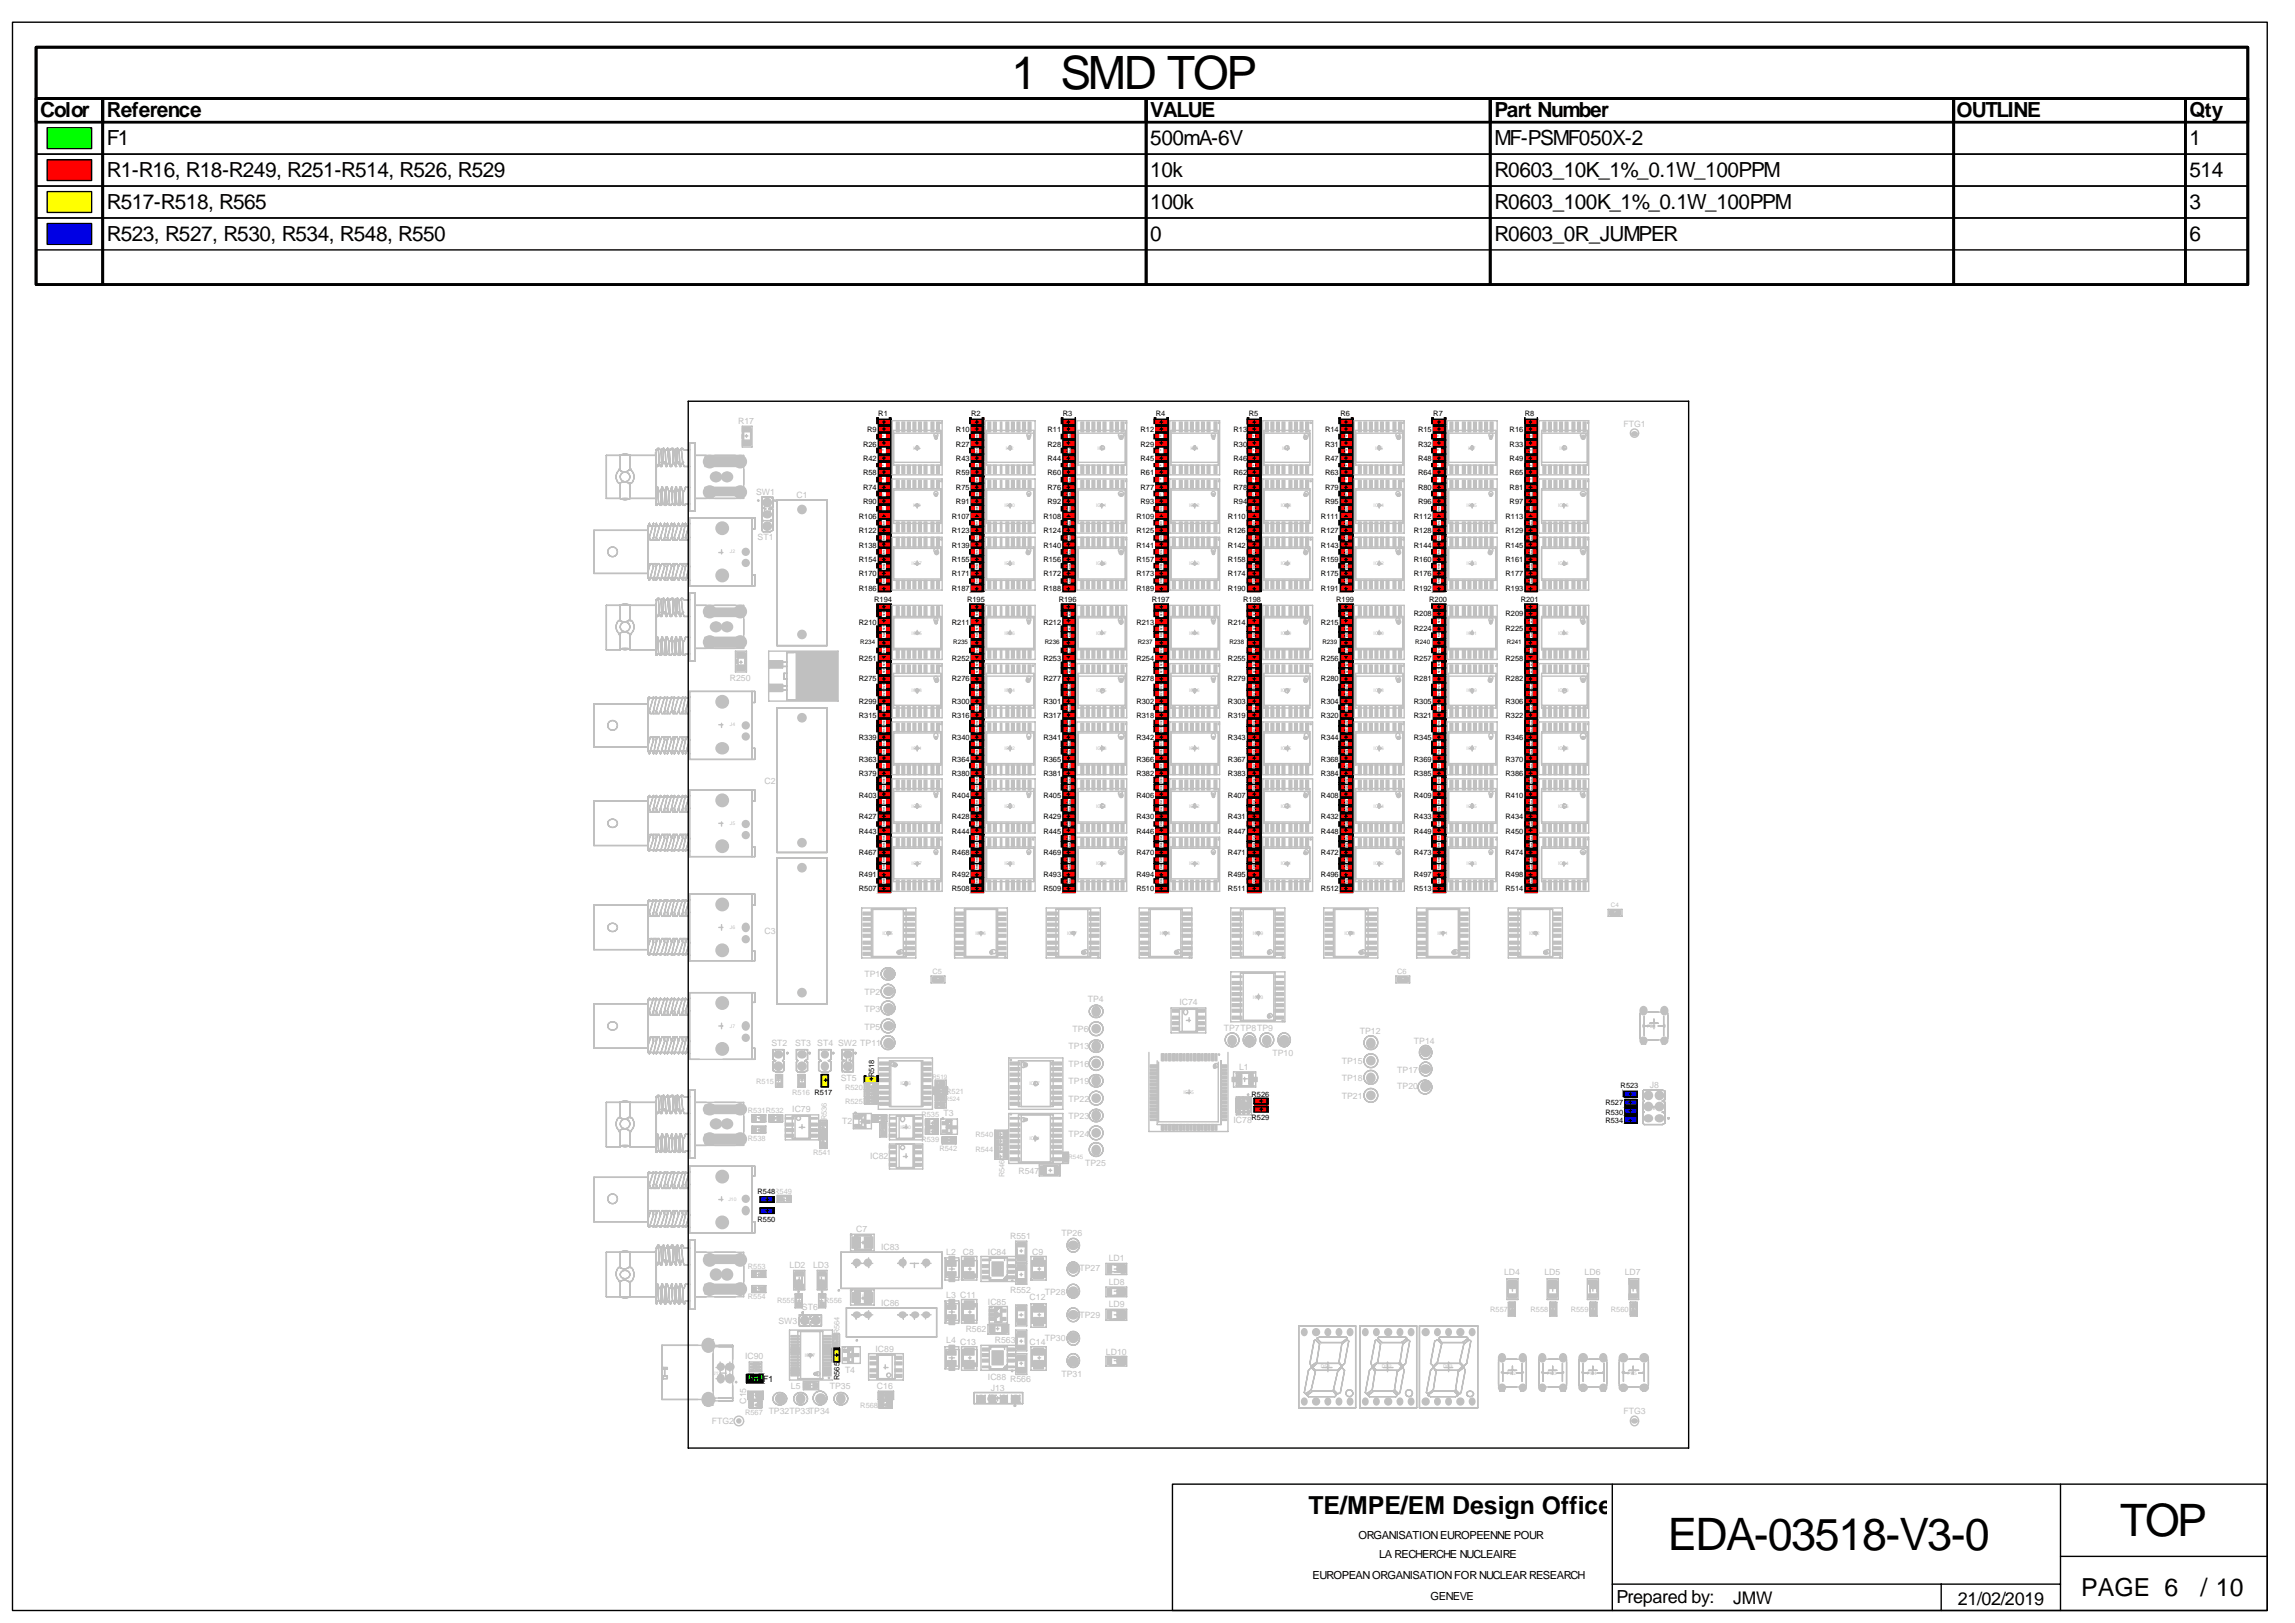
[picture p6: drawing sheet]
<svg xmlns="http://www.w3.org/2000/svg" width="420mm" height="297mm" viewBox="0 0 420 297" stroke-linecap="round" stroke-linejoin="round" font-family="sans-serif">
<defs><g id="words">
<text font-size="8.4" x="185.1" y="16.3">1 SMD TOP</text>
<g font-size="8.2">
<text x="388" y="281">TOP</text>
<text x="305.2" y="283.6">EDA-03518-V3-0</text>
</g>
<g font-size="4.5">
<text x="239.5" y="277">TE/MPE/EM Design Office</text>
<text x="380.9" y="292">PAGE 6</text>
<text x="402.7" y="292">/ 10</text>
</g>
<g font-size="3.8">
<text x="7.4" y="21.5">Color</text>
<text x="19.6" y="21.5">Reference</text>
<text x="210.5" y="21.5">VALUE</text>
<text x="273.5" y="21.5">Part Number</text>
<text x="358" y="21.5">OUTLINE</text>
<text x="400.7" y="21.5">Qty</text>
<text x="19.6" y="26.6">F1</text>
<text x="210.5" y="26.6">500mA-6V</text>
<text x="273.5" y="26.6">MF-PSMF050X-2</text>
<text x="400.7" y="26.6">1</text>
<text x="19.6" y="32.4">R1-R16, R18-R249, R251-R514, R526, R529</text>
<text x="210.5" y="32.4">10k</text>
<text x="273.5" y="32.4">R0603_10K_1%_0.1W_100PPM</text>
<text x="400.7" y="32.4">514</text>
<text x="19.6" y="38.3">R517-R518, R565</text>
<text x="210.5" y="38.3">100k</text>
<text x="273.5" y="38.3">R0603_100K_1%_0.1W_100PPM</text>
<text x="400.7" y="38.3">3</text>
<text x="19.6" y="44.1">R523, R527, R530, R534, R548, R550</text>
<text x="210.5" y="44.1">0</text>
<text x="273.5" y="44.1">R0603_0R_JUMPER</text>
<text x="400.7" y="44.1">6</text>
</g>
<g font-size="3.3">
<text x="295.8" y="293.4">Prepared by:</text>
<text x="358.3" y="293.6">21/02/2019</text>
</g>
<text font-size="3.2" x="317.2" y="293.5">JMW</text>
<g font-size="2">
<text x="248.6" y="281.5">ORGANISATION EUROPEENNE POUR</text>
<text x="252.4" y="285.1">LA RECHERCHE NUCLEAIRE</text>
<text x="240.2" y="288.9">EUROPEAN ORGANISATION FOR NUCLEAR RESEARCH</text>
<text x="261.8" y="292.7">GENEVE</text>
</g>
<g font-size="1.6" fill="#c0c0c0">
<text x="135.1" y="77.6">R17</text>
<text x="297.1" y="78.2">FTG1</text>
<text x="138.4" y="90.6">SW1</text>
<text x="145.8" y="91.1">C1</text>
<text x="138.6" y="98.7">ST1</text>
<text x="133.6" y="124.7">R250</text>
<text x="139.9" y="143.4">C2</text>
<text x="139.9" y="170.9">C3</text>
<text x="158.2" y="178.8">TP1</text>
<text x="158.2" y="185.1">TP3</text>
<text x="158.2" y="182.1">TP2</text>
<text x="199.1" y="183.3">TP4</text>
<text x="215.8" y="183.8">IC74</text>
<text x="141.2" y="191.5">ST2</text>
<text x="145.5" y="191.5">ST3</text>
<text x="149.6" y="191.5">ST4 SW2 TP11</text>
<text x="158.2" y="188.4">TP5</text>
<text x="195.5" y="192">TP13</text>
<text x="196.3" y="188.9">TP6</text>
<text x="224" y="188.7">TP7TP8TP9</text>
<text x="248.9" y="189.2">TP12</text>
<text x="258.8" y="191">TP14</text>
<text x="153.9" y="197.8">ST5</text>
<text x="195.5" y="195.3">TP16</text>
<text x="226.8" y="195.8">L1</text>
<text x="232.9" y="193.3">TP10</text>
<text x="245.6" y="194.8">TP15</text>
<text x="245.6" y="197.8">TP18</text>
<text x="255.7" y="196.3">TP17</text>
<text x="145" y="203.4">IC79</text>
<text x="195.5" y="198.3">TP19</text>
<text x="195.5" y="201.6">TP22</text>
<text x="245.6" y="201.1">TP21</text>
<text x="255.7" y="199.3">TP20</text>
<text x="301.9" y="199.1">J8</text>
<text x="154.1" y="205.7">T2</text>
<text x="172.7" y="204.2">T3</text>
<text x="195.5" y="208">TP24</text>
<text x="195.5" y="204.7">TP23</text>
<text x="225.7" y="205.4">IC78</text>
<text x="159.2" y="212">IC82</text>
<text x="186.4" y="214.8">R547</text>
<text x="198.6" y="213.3">TP25</text>
<text x="156.7" y="225.5">C7</text>
<text x="184.9" y="226.8">R551</text>
<text x="194.3" y="226.3">TP26</text>
<text x="144.5" y="232.1">LD2</text>
<text x="148.8" y="232.1">LD3</text>
<text x="161.2" y="228.8">IC83</text>
<text x="173.2" y="229.6">L2</text>
<text x="176.2" y="229.6">C8</text>
<text x="180.8" y="229.6">IC84</text>
<text x="188.9" y="229.6">C9</text>
<text x="197.6" y="232.6">TP27</text>
<text x="202.9" y="230.8">LD1</text>
<text x="275.3" y="233.4">LD4</text>
<text x="282.6" y="233.4">LD5</text>
<text x="290" y="233.4">LD6</text>
<text x="297.3" y="233.4">LD7</text>
<text x="146.8" y="239.7">ST6</text>
<text x="161.2" y="239">IC86</text>
<text x="173.2" y="237.5">L3 C11</text>
<text x="180.8" y="238.7">IC85</text>
<text x="184.9" y="236.7">R552</text>
<text x="188.4" y="238">C12</text>
<text x="191.2" y="237">TP28</text>
<text x="202.9" y="235.2">LD8</text>
<text x="202.9" y="239.2">LD9</text>
<text x="142.5" y="242.3">SW3</text>
<text x="173.2" y="245.8">L4 C13</text>
<text x="176.7" y="243.8">R562</text>
<text x="182.1" y="245.8">R563</text>
<text x="191.2" y="245.3">TP30</text>
<text x="197.6" y="241.3">TP29</text>
<text x="136.4" y="248.6">IC90</text>
<text x="154.6" y="251.2">T4</text>
<text x="160.2" y="247.4">IC89</text>
<text x="188.4" y="246.1">C14</text>
<text x="194.3" y="251.9">TP31</text>
<text x="202.4" y="247.9">LD10</text>
<text x="136.6" y="256.9" transform="rotate(-90 136.6 256.9)">C15</text>
<text x="144.7" y="254.2">L5</text>
<text x="151.8" y="254.2">TP35</text>
<text x="160.5" y="254.2">C16</text>
<text x="180.8" y="252.4">IC88</text>
<text x="181.3" y="254.5">J13</text>
<text x="184.9" y="253">R566</text>
<text x="130.3" y="260.6">FTG2</text>
<text x="140.7" y="258.8">TP32TP33TP34</text>
<text x="297.1" y="258.8">FTG3</text>
</g>
<text font-size="1.6" x="139.7" y="253">F1</text>
<g font-size="1.4">
<text x="160.7" y="76.2">R1</text>
<text x="177.7" y="76.2">R2</text>
<text x="194.5" y="76.2">R3</text>
<text x="211.5" y="76.2">R4</text>
<text x="228.5" y="76.2">R5</text>
<text x="245.3" y="76.2">R6</text>
<text x="262.3" y="76.2">R7</text>
<text x="279.1" y="76.2">R8</text>
<text x="157.9" y="81.8">R26</text>
<text x="158.7" y="79">R9</text>
<text x="175" y="79">R10</text>
<text x="175" y="81.8">R27</text>
<text x="191.7" y="79">R11</text>
<text x="191.7" y="81.8">R28</text>
<text x="208.7" y="79">R12</text>
<text x="208.7" y="81.8">R29</text>
<text x="225.7" y="79">R13</text>
<text x="225.7" y="81.8">R30</text>
<text x="242.5" y="79">R14</text>
<text x="242.5" y="81.8">R31</text>
<text x="259.5" y="79">R15</text>
<text x="259.5" y="81.8">R32</text>
<text x="276.3" y="79">R16</text>
<text x="276.3" y="81.8">R33</text>
<text x="157.9" y="89.6">R74</text>
<text x="157.9" y="86.8">R58</text>
<text x="157.9" y="84.3">R42</text>
<text x="175" y="89.6">R75</text>
<text x="175" y="86.8">R59</text>
<text x="175" y="84.3">R43</text>
<text x="191.7" y="89.6">R76</text>
<text x="191.7" y="86.8">R60</text>
<text x="191.7" y="84.3">R44</text>
<text x="208.7" y="89.6">R77</text>
<text x="208.7" y="86.8">R61</text>
<text x="208.7" y="84.3">R45</text>
<text x="225.7" y="89.6">R78</text>
<text x="225.7" y="86.8">R62</text>
<text x="225.7" y="84.3">R46</text>
<text x="242.5" y="89.6">R79</text>
<text x="242.5" y="86.8">R63</text>
<text x="242.5" y="84.3">R47</text>
<text x="259.5" y="89.6">R80</text>
<text x="259.5" y="86.8">R64</text>
<text x="259.5" y="84.3">R48</text>
<text x="276.3" y="89.6">R81</text>
<text x="276.3" y="86.8">R65</text>
<text x="276.3" y="84.3">R49</text>
<text x="157.2" y="95">R106</text>
<text x="157.9" y="92.2">R90</text>
<text x="174.2" y="95">R107</text>
<text x="175" y="92.2">R91</text>
<text x="191" y="95">R108</text>
<text x="191.7" y="92.2">R92</text>
<text x="208" y="95">R109</text>
<text x="208.7" y="92.2">R93</text>
<text x="224.7" y="95">R110</text>
<text x="225.7" y="92.2">R94</text>
<text x="241.7" y="95">R111</text>
<text x="242.5" y="92.2">R95</text>
<text x="258.8" y="95">R112</text>
<text x="259.5" y="92.2">R96</text>
<text x="275.5" y="95">R113</text>
<text x="276.3" y="92.2">R97</text>
<text x="157.2" y="100.3">R138</text>
<text x="157.2" y="97.5">R122</text>
<text x="174.2" y="100.3">R139</text>
<text x="174.2" y="97.5">R123</text>
<text x="191" y="100.3">R140</text>
<text x="191" y="97.5">R124</text>
<text x="208" y="100.3">R141</text>
<text x="208" y="97.5">R125</text>
<text x="224.7" y="100.3">R142</text>
<text x="224.7" y="97.5">R126</text>
<text x="241.7" y="100.3">R143</text>
<text x="241.7" y="97.5">R127</text>
<text x="258.8" y="100.3">R144</text>
<text x="258.8" y="97.5">R128</text>
<text x="275.5" y="100.3">R145</text>
<text x="275.5" y="97.5">R129</text>
<text x="157.2" y="102.8">R154</text>
<text x="157.2" y="105.4">R170</text>
<text x="174.2" y="102.8">R155</text>
<text x="174.2" y="105.4">R171</text>
<text x="191" y="102.8">R156</text>
<text x="191" y="105.4">R172</text>
<text x="208" y="102.8">R157</text>
<text x="208" y="105.4">R173</text>
<text x="224.7" y="102.8">R158</text>
<text x="224.7" y="105.4">R174</text>
<text x="241.7" y="102.8">R159</text>
<text x="241.7" y="105.4">R175</text>
<text x="258.8" y="102.8">R160</text>
<text x="258.8" y="105.4">R176</text>
<text x="275.5" y="102.8">R161</text>
<text x="275.5" y="105.4">R177</text>
<text x="157.2" y="108.2">R186</text>
<text x="160" y="110.2">R194</text>
<text x="174.2" y="108.2">R187</text>
<text x="177" y="110.2">R195</text>
<text x="191" y="108.2">R188</text>
<text x="193.7" y="110.2">R196</text>
<text x="208" y="108.2">R189</text>
<text x="210.8" y="110.2">R197</text>
<text x="224.7" y="108.2">R190</text>
<text x="227.5" y="110.2">R198</text>
<text x="241.7" y="108.2">R191</text>
<text x="244.5" y="110.2">R199</text>
<text x="258.8" y="112.8">R208</text>
<text x="258.8" y="108.2">R192</text>
<text x="261.5" y="110.2">R200</text>
<text x="275.5" y="112.8">R209</text>
<text x="275.5" y="108.2">R193</text>
<text x="278.3" y="110.2">R201</text>
<text x="157.2" y="114.3">R210</text>
<text x="174.2" y="114.3">R211</text>
<text x="191" y="114.3">R212</text>
<text x="208" y="114.3">R213</text>
<text x="224.7" y="114.3">R214</text>
<text x="241.7" y="114.3">R215</text>
<text x="258.8" y="115.6">R224</text>
<text x="275.5" y="115.6">R225</text>
<text x="157.2" y="120.9">R251</text>
<text x="157.2" y="124.7">R275</text>
<text x="174.2" y="120.9">R252</text>
<text x="174.2" y="124.7">R276</text>
<text x="191" y="120.9">R253</text>
<text x="191" y="124.7">R277</text>
<text x="208" y="120.9">R254</text>
<text x="208" y="124.7">R278</text>
<text x="224.7" y="120.9">R255</text>
<text x="224.7" y="124.7">R279</text>
<text x="241.7" y="120.9">R256</text>
<text x="241.7" y="124.7">R280</text>
<text x="258.8" y="120.9">R257</text>
<text x="258.8" y="124.7">R281</text>
<text x="275.5" y="120.9">R258</text>
<text x="275.5" y="124.7">R282</text>
<text x="157.2" y="131.3">R315</text>
<text x="157.2" y="128.8">R299</text>
<text x="174.2" y="131.3">R316</text>
<text x="174.2" y="128.8">R300</text>
<text x="191" y="131.3">R317</text>
<text x="191" y="128.8">R301</text>
<text x="208" y="131.3">R318</text>
<text x="208" y="128.8">R302</text>
<text x="224.7" y="131.3">R319</text>
<text x="224.7" y="128.8">R303</text>
<text x="241.7" y="131.3">R320</text>
<text x="241.7" y="128.8">R304</text>
<text x="258.8" y="131.3">R321</text>
<text x="258.8" y="128.8">R305</text>
<text x="275.5" y="131.3">R322</text>
<text x="275.5" y="128.8">R306</text>
<text x="157.2" y="135.4">R339</text>
<text x="174.2" y="135.4">R340</text>
<text x="191" y="135.4">R341</text>
<text x="208" y="135.4">R342</text>
<text x="224.7" y="135.4">R343</text>
<text x="241.7" y="135.4">R344</text>
<text x="258.8" y="135.4">R345</text>
<text x="275.5" y="135.4">R346</text>
<text x="157.2" y="142">R379</text>
<text x="157.2" y="139.4">R363</text>
<text x="174.2" y="142">R380</text>
<text x="174.2" y="139.4">R364</text>
<text x="191" y="142">R381</text>
<text x="191" y="139.4">R365</text>
<text x="208" y="142">R382</text>
<text x="208" y="139.4">R366</text>
<text x="224.7" y="142">R383</text>
<text x="224.7" y="139.4">R367</text>
<text x="241.7" y="142">R384</text>
<text x="241.7" y="139.4">R368</text>
<text x="258.8" y="142">R385</text>
<text x="258.8" y="139.4">R369</text>
<text x="275.5" y="142">R386</text>
<text x="275.5" y="139.4">R370</text>
<text x="157.2" y="149.9">R427</text>
<text x="157.2" y="146">R403</text>
<text x="174.2" y="149.9">R428</text>
<text x="174.2" y="146">R404</text>
<text x="191" y="149.9">R429</text>
<text x="191" y="146">R405</text>
<text x="208" y="149.9">R430</text>
<text x="208" y="146">R406</text>
<text x="224.7" y="149.9">R431</text>
<text x="224.7" y="146">R407</text>
<text x="241.7" y="149.9">R432</text>
<text x="241.7" y="146">R408</text>
<text x="258.8" y="149.9">R433</text>
<text x="258.8" y="146">R409</text>
<text x="275.5" y="149.9">R434</text>
<text x="275.5" y="146">R410</text>
<text x="157.2" y="152.7">R443</text>
<text x="174.2" y="152.7">R444</text>
<text x="191" y="152.7">R445</text>
<text x="208" y="152.7">R446</text>
<text x="224.7" y="152.7">R447</text>
<text x="241.7" y="152.7">R448</text>
<text x="258.8" y="152.7">R449</text>
<text x="275.5" y="152.7">R450</text>
<text x="157.2" y="160.5">R491</text>
<text x="157.2" y="156.5">R467</text>
<text x="174.2" y="160.5">R492</text>
<text x="174.2" y="156.5">R468</text>
<text x="191" y="160.5">R493</text>
<text x="191" y="156.5">R469</text>
<text x="208" y="160.5">R494</text>
<text x="208" y="156.5">R470</text>
<text x="224.7" y="160.5">R495</text>
<text x="224.7" y="156.5">R471</text>
<text x="241.7" y="160.5">R496</text>
<text x="241.7" y="156.5">R472</text>
<text x="258.8" y="160.5">R497</text>
<text x="258.8" y="156.5">R473</text>
<text x="275.5" y="160.5">R498</text>
<text x="275.5" y="156.5">R474</text>
<text x="157.2" y="163.1">R507</text>
<text x="174.2" y="163.1">R508</text>
<text x="191" y="163.1">R509</text>
<text x="208" y="163.1">R510</text>
<text x="224.7" y="163.1">R511</text>
<text x="241.7" y="163.1">R512</text>
<text x="258.8" y="163.1">R513</text>
<text x="275.5" y="163.1">R514</text>
<text x="160" y="197.2" transform="rotate(-90 160 197.2)">R518</text>
<text x="229" y="200.7">R526</text>
<text x="293.8" y="202.2">R527</text>
<text x="293.8" y="204">R530</text>
<text x="296.6" y="199.1">R523</text>
<text x="229" y="205">R529</text>
<text x="293.8" y="205.5">R534</text>
<text x="138.6" y="218.5">R548R549</text>
<text x="138.6" y="223.5">R550</text>
<text x="153.6" y="252.5" transform="rotate(-90 153.6 252.5)">R565</text>
</g>
<g font-size="1.4" fill="#c0c0c0">
<text x="170.6" y="178.3">C5</text>
<text x="255.7" y="178.3">C6</text>
<text x="136.9" y="203.7">R531R532</text>
<text x="138.4" y="198.4">R515</text>
<text x="145" y="200.4">R516 R517</text>
<text x="154.6" y="199.4">R520</text>
<text x="154.6" y="201.9">R525</text>
<text x="173.2" y="200.2">R521</text>
<text x="136.9" y="208.8">R538</text>
<text x="151.3" y="205" transform="rotate(-90 151.3 205)">R536</text>
<text x="168.6" y="204.5">R535</text>
<text x="168.6" y="209.1">R539</text>
<text x="178.5" y="208">R540</text>
<text x="148.8" y="211.3">R541</text>
<text x="171.9" y="210.6">R542</text>
<text x="178.5" y="210.8">R544</text>
<text x="183.8" y="215.4" transform="rotate(-90 183.8 215.4)">R546</text>
<text x="136.9" y="232.2">R553</text>
<text x="136.9" y="237.8">R554</text>
<text x="142.2" y="238.5">R555</text>
<text x="150.8" y="238.5">R556</text>
<text x="153.6" y="244.2" transform="rotate(-90 153.6 244.2)">R564</text>
<text x="272.7" y="240.1">R557</text>
<text x="280.1" y="240.1">R558</text>
<text x="287.5" y="240.1">R559</text>
<text x="294.8" y="240.1">R560</text>
<text x="157.4" y="257.6">R568</text>
<text x="136.4" y="258.8">R567</text>
</g>
<g font-size="1.1">
<text x="157.4" y="117.9">R234</text>
<text x="174.4" y="117.9">R235</text>
<text x="191.2" y="117.9">R236</text>
<text x="208.2" y="117.9">R237</text>
<text x="225" y="117.9">R238</text>
<text x="242" y="117.9">R239</text>
<text x="259" y="117.9">R240</text>
<text x="275.8" y="117.9">R241</text>
</g>
<g font-size="1.1" fill="#c0c0c0">
<text x="294.8" y="165.9">C4</text>
<text x="170.6" y="197.4">R519</text>
<text x="172.9" y="201.5">R524</text>
<text x="195.5" y="212.2">R545</text>
</g>
<g font-size=".9" fill="#c0c0c0">
<text x="167.1" y="82.4">IC1</text>
<text x="184.1" y="82.4">IC2</text>
<text x="200.9" y="82.4">IC3</text>
<text x="217.9" y="82.4">IC4</text>
<text x="234.6" y="82.4">IC5</text>
<text x="251.6" y="82.4">IC6</text>
<text x="268.7" y="82.4">IC7</text>
<text x="285.4" y="82.4">IC8</text>
<text x="132" y="87.5">J1</text>
<text x="167.1" y="92.8">IC9</text>
<text x="183.8" y="92.8">IC10</text>
<text x="200.6" y="92.8">IC11</text>
<text x="217.6" y="92.8">IC12</text>
<text x="234.4" y="92.8">IC13</text>
<text x="251.4" y="92.8">IC14</text>
<text x="268.4" y="92.8">IC15</text>
<text x="285.2" y="92.8">IC16</text>
<text x="166.8" y="103.5">IC17</text>
<text x="183.8" y="103.5">IC18</text>
<text x="200.6" y="103.5">IC19</text>
<text x="217.6" y="103.5">IC20</text>
<text x="234.4" y="103.5">IC21</text>
<text x="251.4" y="103.5">IC22</text>
<text x="268.4" y="103.5">IC23</text>
<text x="285.2" y="103.5">IC24</text>
<text x="132" y="115.1">J3</text>
<text x="166.8" y="116.2">IC25</text>
<text x="183.8" y="116.2">IC26</text>
<text x="200.6" y="116.2">IC27</text>
<text x="217.6" y="116.2">IC28</text>
<text x="234.4" y="116.2">IC29</text>
<text x="251.4" y="116.2">IC30</text>
<text x="268.4" y="116.2">IC31</text>
<text x="285.2" y="116.2">IC32</text>
<text x="166.8" y="126.6">IC33</text>
<text x="183.8" y="126.6">IC34</text>
<text x="200.6" y="126.6">IC35</text>
<text x="217.6" y="126.6">IC36</text>
<text x="234.4" y="126.6">IC37</text>
<text x="251.4" y="126.6">IC38</text>
<text x="268.4" y="126.6">IC39</text>
<text x="285.2" y="126.6">IC40</text>
<text x="166.8" y="137.2">IC41</text>
<text x="183.8" y="137.2">IC42</text>
<text x="200.6" y="137.2">IC43</text>
<text x="217.6" y="137.2">IC44</text>
<text x="234.4" y="137.2">IC45</text>
<text x="251.4" y="137.2">IC46</text>
<text x="268.4" y="137.2">IC47</text>
<text x="285.2" y="137.2">IC48</text>
<text x="166.8" y="147.9">IC49</text>
<text x="183.8" y="147.9">IC50</text>
<text x="200.6" y="147.9">IC51</text>
<text x="217.6" y="147.9">IC52</text>
<text x="234.4" y="147.9">IC53</text>
<text x="251.4" y="147.9">IC54</text>
<text x="268.4" y="147.9">IC55</text>
<text x="285.2" y="147.9">IC56</text>
<text x="166.8" y="158.3">IC57</text>
<text x="183.8" y="158.3">IC58</text>
<text x="200.6" y="158.3">IC59</text>
<text x="217.6" y="158.3">IC60</text>
<text x="234.4" y="158.3">IC61</text>
<text x="251.4" y="158.3">IC62</text>
<text x="268.4" y="158.3">IC63</text>
<text x="285.2" y="158.3">IC64</text>
<text x="161.5" y="171">IC65</text>
<text x="178.5" y="171">IC66</text>
<text x="195.3" y="171">IC67</text>
<text x="212.3" y="171">IC68</text>
<text x="229.3" y="171">IC69</text>
<text x="246.1" y="171">IC70</text>
<text x="263.1" y="171">IC71</text>
<text x="279.8" y="171">IC72</text>
<text x="229.3" y="182.7">IC73</text>
<text x="301.4" y="188.1">PB1</text>
<text x="164.8" y="198.5">IC76</text>
<text x="188.4" y="198.5">IC77</text>
<text x="216.6" y="200.3">IC75</text>
<text x="132" y="206.1">J9</text>
<text x="164.8" y="206.6">IC80</text>
<text x="188.4" y="208.6">IC81</text>
<text x="130.5" y="251.6">J12</text>
<text x="147.3" y="248.3">IC87</text>
<text x="241.7" y="250.3">DS1</text>
<text x="252.9" y="250.3">DS2</text>
<text x="264.1" y="250.3">DS3</text>
<text x="275.8" y="251.6">PB2</text>
<text x="283.1" y="251.6">PB3</text>
<text x="290.5" y="251.6">PB4</text>
<text x="297.9" y="251.6">PB5</text>
</g>
<g font-size=".5">
<text x="178.9" y="82.8" transform="rotate(-90 178.9 82.8)">R35</text>
<text x="178.9" y="80.3" transform="rotate(-90 178.9 80.3)">R19</text>
<text x="196" y="82.8" transform="rotate(-90 196 82.8)">R36</text>
<text x="196" y="80.3" transform="rotate(-90 196 80.3)">R20</text>
<text x="178.9" y="88.2" transform="rotate(-90 178.9 88.2)">R67</text>
<text x="178.9" y="85.6" transform="rotate(-90 178.9 85.6)">R51</text>
<text x="196" y="88.2" transform="rotate(-90 196 88.2)">R68</text>
<text x="196" y="85.6" transform="rotate(-90 196 85.6)">R52</text>
<text x="178.9" y="93.5" transform="rotate(-90 178.9 93.5)">R99</text>
<text x="178.9" y="91" transform="rotate(-90 178.9 91)">R83</text>
<text x="196" y="93.5" transform="rotate(-90 196 93.5)">R100</text>
<text x="196" y="91" transform="rotate(-90 196 91)">R84</text>
<text x="212.7" y="93.5" transform="rotate(-90 212.7 93.5)">R101</text>
<text x="229.7" y="93.5" transform="rotate(-90 229.7 93.5)">R102</text>
<text x="246.7" y="93.5" transform="rotate(-90 246.7 93.5)">R103</text>
<text x="263.5" y="93.5" transform="rotate(-90 263.5 93.5)">R104</text>
<text x="280.5" y="93.5" transform="rotate(-90 280.5 93.5)">R105</text>
<text x="161.9" y="101.4" transform="rotate(-90 161.9 101.4)">R146</text>
<text x="161.9" y="98.8" transform="rotate(-90 161.9 98.8)">R130</text>
<text x="161.9" y="96" transform="rotate(-90 161.9 96)">R114</text>
<text x="178.9" y="101.4" transform="rotate(-90 178.9 101.4)">R147</text>
<text x="178.9" y="98.8" transform="rotate(-90 178.9 98.8)">R131</text>
<text x="178.9" y="96" transform="rotate(-90 178.9 96)">R115</text>
<text x="196" y="101.4" transform="rotate(-90 196 101.4)">R148</text>
<text x="196" y="98.8" transform="rotate(-90 196 98.8)">R132</text>
<text x="196" y="96" transform="rotate(-90 196 96)">R116</text>
<text x="212.7" y="101.4" transform="rotate(-90 212.7 101.4)">R149</text>
<text x="212.7" y="98.8" transform="rotate(-90 212.7 98.8)">R133</text>
<text x="212.7" y="96" transform="rotate(-90 212.7 96)">R117</text>
<text x="229.7" y="101.4" transform="rotate(-90 229.7 101.4)">R150</text>
<text x="229.7" y="98.8" transform="rotate(-90 229.7 98.8)">R134</text>
<text x="229.7" y="96" transform="rotate(-90 229.7 96)">R118</text>
<text x="246.7" y="101.4" transform="rotate(-90 246.7 101.4)">R151</text>
<text x="246.7" y="98.8" transform="rotate(-90 246.7 98.8)">R135</text>
<text x="246.7" y="96" transform="rotate(-90 246.7 96)">R119</text>
<text x="263.5" y="101.4" transform="rotate(-90 263.5 101.4)">R152</text>
<text x="263.5" y="98.8" transform="rotate(-90 263.5 98.8)">R136</text>
<text x="263.5" y="96" transform="rotate(-90 263.5 96)">R120</text>
<text x="280.5" y="101.4" transform="rotate(-90 280.5 101.4)">R153</text>
<text x="280.5" y="98.8" transform="rotate(-90 280.5 98.8)">R137</text>
<text x="280.5" y="96" transform="rotate(-90 280.5 96)">R121</text>
<text x="161.9" y="106.7" transform="rotate(-90 161.9 106.7)">R178</text>
<text x="161.9" y="104.2" transform="rotate(-90 161.9 104.2)">R162</text>
<text x="178.9" y="106.7" transform="rotate(-90 178.9 106.7)">R179</text>
<text x="178.9" y="104.2" transform="rotate(-90 178.9 104.2)">R163</text>
<text x="196" y="106.7" transform="rotate(-90 196 106.7)">R180</text>
<text x="196" y="104.2" transform="rotate(-90 196 104.2)">R164</text>
<text x="212.7" y="106.7" transform="rotate(-90 212.7 106.7)">R181</text>
<text x="212.7" y="104.2" transform="rotate(-90 212.7 104.2)">R165</text>
<text x="229.7" y="106.7" transform="rotate(-90 229.7 106.7)">R182</text>
<text x="229.7" y="104.2" transform="rotate(-90 229.7 104.2)">R166</text>
<text x="246.7" y="106.7" transform="rotate(-90 246.7 106.7)">R183</text>
<text x="246.7" y="104.2" transform="rotate(-90 246.7 104.2)">R167</text>
<text x="263.5" y="106.7" transform="rotate(-90 263.5 106.7)">R184</text>
<text x="263.5" y="104.2" transform="rotate(-90 263.5 104.2)">R168</text>
<text x="280.5" y="106.7" transform="rotate(-90 280.5 106.7)">R185</text>
<text x="280.5" y="104.2" transform="rotate(-90 280.5 104.2)">R169</text>
<text x="161.9" y="112.8" transform="rotate(-90 161.9 112.8)">R202</text>
<text x="178.9" y="112.8" transform="rotate(-90 178.9 112.8)">R203</text>
<text x="196" y="112.8" transform="rotate(-90 196 112.8)">R204</text>
<text x="212.7" y="112.8" transform="rotate(-90 212.7 112.8)">R205</text>
<text x="229.7" y="112.8" transform="rotate(-90 229.7 112.8)">R206</text>
<text x="246.7" y="112.8" transform="rotate(-90 246.7 112.8)">R207</text>
<text x="161.9" y="119.4" transform="rotate(-90 161.9 119.4)">R242</text>
<text x="161.9" y="116.6" transform="rotate(-90 161.9 116.6)">R226</text>
<text x="161.9" y="115.3" transform="rotate(-90 161.9 115.3)">R218</text>
<text x="178.9" y="119.4" transform="rotate(-90 178.9 119.4)">R243</text>
<text x="178.9" y="116.6" transform="rotate(-90 178.9 116.6)">R227</text>
<text x="178.9" y="115.3" transform="rotate(-90 178.9 115.3)">R219</text>
<text x="196" y="119.4" transform="rotate(-90 196 119.4)">R244</text>
<text x="196" y="116.6" transform="rotate(-90 196 116.6)">R228</text>
<text x="196" y="115.3" transform="rotate(-90 196 115.3)">R220</text>
<text x="212.7" y="119.4" transform="rotate(-90 212.7 119.4)">R245</text>
<text x="212.7" y="116.6" transform="rotate(-90 212.7 116.6)">R229</text>
<text x="212.7" y="115.3" transform="rotate(-90 212.7 115.3)">R221</text>
<text x="229.7" y="119.4" transform="rotate(-90 229.7 119.4)">R246</text>
<text x="229.7" y="116.6" transform="rotate(-90 229.7 116.6)">R230</text>
<text x="229.7" y="115.3" transform="rotate(-90 229.7 115.3)">R222</text>
<text x="246.7" y="119.4" transform="rotate(-90 246.7 119.4)">R247</text>
<text x="246.7" y="116.6" transform="rotate(-90 246.7 116.6)">R231</text>
<text x="246.7" y="115.3" transform="rotate(-90 246.7 115.3)">R223</text>
<text x="263.5" y="119.4" transform="rotate(-90 263.5 119.4)">R248</text>
<text x="263.5" y="116.6" transform="rotate(-90 263.5 116.6)">R232</text>
<text x="263.5" y="114.1" transform="rotate(-90 263.5 114.1)">R216</text>
<text x="280.5" y="119.4" transform="rotate(-90 280.5 119.4)">R249</text>
<text x="280.5" y="116.6" transform="rotate(-90 280.5 116.6)">R233</text>
<text x="280.5" y="114.1" transform="rotate(-90 280.5 114.1)">R217</text>
<text x="161.9" y="123.2" transform="rotate(-90 161.9 123.2)">R267</text>
<text x="161.9" y="122" transform="rotate(-90 161.9 122)">R259</text>
<text x="178.9" y="123.2" transform="rotate(-90 178.9 123.2)">R268</text>
<text x="178.9" y="122" transform="rotate(-90 178.9 122)">R260</text>
<text x="196" y="123.2" transform="rotate(-90 196 123.2)">R269</text>
<text x="196" y="122" transform="rotate(-90 196 122)">R261</text>
<text x="212.7" y="123.2" transform="rotate(-90 212.7 123.2)">R270</text>
<text x="212.7" y="122" transform="rotate(-90 212.7 122)">R262</text>
<text x="229.7" y="123.2" transform="rotate(-90 229.7 123.2)">R271</text>
<text x="229.7" y="122" transform="rotate(-90 229.7 122)">R263</text>
<text x="246.7" y="123.2" transform="rotate(-90 246.7 123.2)">R272</text>
<text x="246.7" y="122" transform="rotate(-90 246.7 122)">R264</text>
<text x="263.5" y="123.2" transform="rotate(-90 263.5 123.2)">R273</text>
<text x="263.5" y="122" transform="rotate(-90 263.5 122)">R265</text>
<text x="280.5" y="123.2" transform="rotate(-90 280.5 123.2)">R274</text>
<text x="280.5" y="122" transform="rotate(-90 280.5 122)">R266</text>
<text x="161.9" y="130.1" transform="rotate(-90 161.9 130.1)">R307</text>
<text x="161.9" y="127.3" transform="rotate(-90 161.9 127.3)">R291</text>
<text x="161.9" y="126" transform="rotate(-90 161.9 126)">R283</text>
<text x="178.9" y="130.1" transform="rotate(-90 178.9 130.1)">R308</text>
<text x="178.9" y="127.3" transform="rotate(-90 178.9 127.3)">R292</text>
<text x="178.9" y="126" transform="rotate(-90 178.9 126)">R284</text>
<text x="196" y="130.1" transform="rotate(-90 196 130.1)">R309</text>
<text x="196" y="127.3" transform="rotate(-90 196 127.3)">R293</text>
<text x="196" y="126" transform="rotate(-90 196 126)">R285</text>
<text x="212.7" y="130.1" transform="rotate(-90 212.7 130.1)">R310</text>
<text x="212.7" y="127.3" transform="rotate(-90 212.7 127.3)">R294</text>
<text x="212.7" y="126" transform="rotate(-90 212.7 126)">R286</text>
<text x="229.7" y="130.1" transform="rotate(-90 229.7 130.1)">R311</text>
<text x="229.7" y="127.3" transform="rotate(-90 229.7 127.3)">R295</text>
<text x="229.7" y="126" transform="rotate(-90 229.7 126)">R287</text>
<text x="246.7" y="130.1" transform="rotate(-90 246.7 130.1)">R312</text>
<text x="246.7" y="127.3" transform="rotate(-90 246.7 127.3)">R296</text>
<text x="246.7" y="126" transform="rotate(-90 246.7 126)">R288</text>
<text x="263.5" y="130.1" transform="rotate(-90 263.5 130.1)">R313</text>
<text x="263.5" y="127.3" transform="rotate(-90 263.5 127.3)">R297</text>
<text x="263.5" y="126" transform="rotate(-90 263.5 126)">R289</text>
<text x="280.5" y="130.1" transform="rotate(-90 280.5 130.1)">R314</text>
<text x="280.5" y="127.3" transform="rotate(-90 280.5 127.3)">R298</text>
<text x="280.5" y="126" transform="rotate(-90 280.5 126)">R290</text>
<text x="161.9" y="138" transform="rotate(-90 161.9 138)">R355</text>
<text x="161.9" y="136.4" transform="rotate(-90 161.9 136.4)">R347</text>
<text x="161.9" y="133.9" transform="rotate(-90 161.9 133.9)">R331</text>
<text x="161.9" y="132.6" transform="rotate(-90 161.9 132.6)">R323</text>
<text x="178.9" y="138" transform="rotate(-90 178.9 138)">R356</text>
<text x="178.9" y="136.4" transform="rotate(-90 178.9 136.4)">R348</text>
<text x="178.9" y="133.9" transform="rotate(-90 178.9 133.9)">R332</text>
<text x="178.9" y="132.6" transform="rotate(-90 178.9 132.6)">R324</text>
<text x="196" y="138" transform="rotate(-90 196 138)">R357</text>
<text x="196" y="136.4" transform="rotate(-90 196 136.4)">R349</text>
<text x="196" y="133.9" transform="rotate(-90 196 133.9)">R333</text>
<text x="196" y="132.6" transform="rotate(-90 196 132.6)">R325</text>
<text x="212.7" y="138" transform="rotate(-90 212.7 138)">R358</text>
<text x="212.7" y="136.4" transform="rotate(-90 212.7 136.4)">R350</text>
<text x="212.7" y="133.9" transform="rotate(-90 212.7 133.9)">R334</text>
<text x="212.7" y="132.6" transform="rotate(-90 212.7 132.6)">R326</text>
<text x="229.7" y="138" transform="rotate(-90 229.7 138)">R359</text>
<text x="229.7" y="136.4" transform="rotate(-90 229.7 136.4)">R351</text>
<text x="229.7" y="133.9" transform="rotate(-90 229.7 133.9)">R335</text>
<text x="229.7" y="132.6" transform="rotate(-90 229.7 132.6)">R327</text>
<text x="246.7" y="138" transform="rotate(-90 246.7 138)">R360</text>
<text x="246.7" y="136.4" transform="rotate(-90 246.7 136.4)">R352</text>
<text x="246.7" y="133.9" transform="rotate(-90 246.7 133.9)">R336</text>
<text x="246.7" y="132.6" transform="rotate(-90 246.7 132.6)">R328</text>
<text x="263.5" y="138" transform="rotate(-90 263.5 138)">R361</text>
<text x="263.5" y="136.4" transform="rotate(-90 263.5 136.4)">R353</text>
<text x="263.5" y="133.9" transform="rotate(-90 263.5 133.9)">R337</text>
<text x="263.5" y="132.6" transform="rotate(-90 263.5 132.6)">R329</text>
<text x="280.5" y="138" transform="rotate(-90 280.5 138)">R362</text>
<text x="280.5" y="136.4" transform="rotate(-90 280.5 136.4)">R354</text>
<text x="280.5" y="133.9" transform="rotate(-90 280.5 133.9)">R338</text>
<text x="280.5" y="132.6" transform="rotate(-90 280.5 132.6)">R330</text>
<text x="161.9" y="143.3" transform="rotate(-90 161.9 143.3)">R387</text>
<text x="161.9" y="140.5" transform="rotate(-90 161.9 140.5)">R371</text>
<text x="178.9" y="143.3" transform="rotate(-90 178.9 143.3)">R388</text>
<text x="178.9" y="140.5" transform="rotate(-90 178.9 140.5)">R372</text>
<text x="196" y="143.3" transform="rotate(-90 196 143.3)">R389</text>
<text x="196" y="140.5" transform="rotate(-90 196 140.5)">R373</text>
<text x="212.7" y="143.3" transform="rotate(-90 212.7 143.3)">R390</text>
<text x="212.7" y="140.5" transform="rotate(-90 212.7 140.5)">R374</text>
<text x="229.7" y="143.3" transform="rotate(-90 229.7 143.3)">R391</text>
<text x="229.7" y="140.5" transform="rotate(-90 229.7 140.5)">R375</text>
<text x="246.7" y="143.3" transform="rotate(-90 246.7 143.3)">R392</text>
<text x="246.7" y="140.5" transform="rotate(-90 246.7 140.5)">R376</text>
<text x="263.5" y="143.3" transform="rotate(-90 263.5 143.3)">R393</text>
<text x="263.5" y="140.5" transform="rotate(-90 263.5 140.5)">R377</text>
<text x="280.5" y="143.3" transform="rotate(-90 280.5 143.3)">R394</text>
<text x="280.5" y="140.5" transform="rotate(-90 280.5 140.5)">R378</text>
<text x="161.9" y="148.4" transform="rotate(-90 161.9 148.4)">R419</text>
<text x="161.9" y="147.1" transform="rotate(-90 161.9 147.1)">R411</text>
<text x="161.9" y="144.6" transform="rotate(-90 161.9 144.6)">R395</text>
<text x="178.9" y="148.4" transform="rotate(-90 178.9 148.4)">R420</text>
<text x="178.9" y="147.1" transform="rotate(-90 178.9 147.1)">R412</text>
<text x="178.9" y="144.6" transform="rotate(-90 178.9 144.6)">R396</text>
<text x="196" y="148.4" transform="rotate(-90 196 148.4)">R421</text>
<text x="196" y="147.1" transform="rotate(-90 196 147.1)">R413</text>
<text x="196" y="144.6" transform="rotate(-90 196 144.6)">R397</text>
<text x="212.7" y="148.4" transform="rotate(-90 212.7 148.4)">R422</text>
<text x="212.7" y="147.1" transform="rotate(-90 212.7 147.1)">R414</text>
<text x="212.7" y="144.6" transform="rotate(-90 212.7 144.6)">R398</text>
<text x="229.7" y="148.4" transform="rotate(-90 229.7 148.4)">R423</text>
<text x="229.7" y="147.1" transform="rotate(-90 229.7 147.1)">R415</text>
<text x="229.7" y="144.6" transform="rotate(-90 229.7 144.6)">R399</text>
<text x="246.7" y="148.4" transform="rotate(-90 246.7 148.4)">R424</text>
<text x="246.7" y="147.1" transform="rotate(-90 246.7 147.1)">R416</text>
<text x="246.7" y="144.6" transform="rotate(-90 246.7 144.6)">R400</text>
<text x="263.5" y="148.4" transform="rotate(-90 263.5 148.4)">R425</text>
<text x="263.5" y="147.1" transform="rotate(-90 263.5 147.1)">R417</text>
<text x="263.5" y="144.6" transform="rotate(-90 263.5 144.6)">R401</text>
<text x="280.5" y="148.4" transform="rotate(-90 280.5 148.4)">R426</text>
<text x="280.5" y="147.1" transform="rotate(-90 280.5 147.1)">R418</text>
<text x="280.5" y="144.6" transform="rotate(-90 280.5 144.6)">R402</text>
<text x="161.9" y="155" transform="rotate(-90 161.9 155)">R459</text>
<text x="161.9" y="153.7" transform="rotate(-90 161.9 153.7)">R451</text>
<text x="161.9" y="151.2" transform="rotate(-90 161.9 151.2)">R435</text>
<text x="178.9" y="155" transform="rotate(-90 178.9 155)">R460</text>
<text x="178.9" y="153.7" transform="rotate(-90 178.9 153.7)">R452</text>
<text x="178.9" y="151.2" transform="rotate(-90 178.9 151.2)">R436</text>
<text x="196" y="155" transform="rotate(-90 196 155)">R461</text>
<text x="196" y="153.7" transform="rotate(-90 196 153.7)">R453</text>
<text x="196" y="151.2" transform="rotate(-90 196 151.2)">R437</text>
<text x="212.7" y="155" transform="rotate(-90 212.7 155)">R462</text>
<text x="212.7" y="153.7" transform="rotate(-90 212.7 153.7)">R454</text>
<text x="212.7" y="151.2" transform="rotate(-90 212.7 151.2)">R438</text>
<text x="229.7" y="155" transform="rotate(-90 229.7 155)">R463</text>
<text x="229.7" y="153.7" transform="rotate(-90 229.7 153.7)">R455</text>
<text x="229.7" y="151.2" transform="rotate(-90 229.7 151.2)">R439</text>
<text x="246.7" y="155" transform="rotate(-90 246.7 155)">R464</text>
<text x="246.7" y="153.7" transform="rotate(-90 246.7 153.7)">R456</text>
<text x="246.7" y="151.2" transform="rotate(-90 246.7 151.2)">R440</text>
<text x="263.5" y="155" transform="rotate(-90 263.5 155)">R465</text>
<text x="263.5" y="153.7" transform="rotate(-90 263.5 153.7)">R457</text>
<text x="263.5" y="151.2" transform="rotate(-90 263.5 151.2)">R441</text>
<text x="280.5" y="155" transform="rotate(-90 280.5 155)">R466</text>
<text x="280.5" y="153.7" transform="rotate(-90 280.5 153.7)">R458</text>
<text x="280.5" y="151.2" transform="rotate(-90 280.5 151.2)">R442</text>
<text x="161.9" y="161.6" transform="rotate(-90 161.9 161.6)">R499</text>
<text x="161.9" y="159" transform="rotate(-90 161.9 159)">R483</text>
<text x="161.9" y="157.8" transform="rotate(-90 161.9 157.8)">R475</text>
<text x="178.9" y="161.6" transform="rotate(-90 178.9 161.6)">R500</text>
<text x="178.9" y="159" transform="rotate(-90 178.9 159)">R484</text>
<text x="178.9" y="157.8" transform="rotate(-90 178.9 157.8)">R476</text>
<text x="196" y="161.6" transform="rotate(-90 196 161.6)">R501</text>
<text x="196" y="159" transform="rotate(-90 196 159)">R485</text>
<text x="196" y="157.8" transform="rotate(-90 196 157.8)">R477</text>
<text x="212.7" y="161.6" transform="rotate(-90 212.7 161.6)">R502</text>
<text x="212.7" y="159" transform="rotate(-90 212.7 159)">R486</text>
<text x="212.7" y="157.8" transform="rotate(-90 212.7 157.8)">R478</text>
<text x="229.7" y="161.6" transform="rotate(-90 229.7 161.6)">R503</text>
<text x="229.7" y="159" transform="rotate(-90 229.7 159)">R487</text>
<text x="229.7" y="157.8" transform="rotate(-90 229.7 157.8)">R479</text>
<text x="246.7" y="161.6" transform="rotate(-90 246.7 161.6)">R504</text>
<text x="246.7" y="159" transform="rotate(-90 246.7 159)">R488</text>
<text x="246.7" y="157.8" transform="rotate(-90 246.7 157.8)">R480</text>
<text x="263.5" y="161.6" transform="rotate(-90 263.5 161.6)">R505</text>
<text x="263.5" y="159" transform="rotate(-90 263.5 159)">R489</text>
<text x="263.5" y="157.8" transform="rotate(-90 263.5 157.8)">R481</text>
<text x="280.5" y="161.6" transform="rotate(-90 280.5 161.6)">R506</text>
<text x="280.5" y="159" transform="rotate(-90 280.5 159)">R490</text>
<text x="280.5" y="157.8" transform="rotate(-90 280.5 157.8)">R482</text>
</g>
<g font-size=".5" fill="#c0c0c0">
<text x="161" y="207">R537</text>
<text x="161.2" y="205" transform="rotate(-90 161.2 205)">R533</text>
<text x="183.5" y="209.3" transform="rotate(-90 183.5 209.3)">R543</text>
<text x="158.1" y="237.8" transform="rotate(-90 158.1 237.8)">C10</text>
<text x="186.4" y="240.7">R561</text>
</g>
<g font-size=".2">
<text x="161.7" y="82.6" transform="rotate(-90 161.7 82.6)">R34</text>
<text x="161.7" y="80" transform="rotate(-90 161.7 80)">R18</text>
<text x="212.5" y="82.6" transform="rotate(-90 212.5 82.6)">R37</text>
<text x="212.5" y="80" transform="rotate(-90 212.5 80)">R21</text>
<text x="229.5" y="82.6" transform="rotate(-90 229.5 82.6)">R38</text>
<text x="229.5" y="80" transform="rotate(-90 229.5 80)">R22</text>
<text x="246.5" y="82.6" transform="rotate(-90 246.5 82.6)">R39</text>
<text x="246.5" y="80" transform="rotate(-90 246.5 80)">R23</text>
<text x="263.3" y="82.6" transform="rotate(-90 263.3 82.6)">R40</text>
<text x="263.3" y="80" transform="rotate(-90 263.3 80)">R24</text>
<text x="280.3" y="82.6" transform="rotate(-90 280.3 82.6)">R41</text>
<text x="280.3" y="80" transform="rotate(-90 280.3 80)">R25</text>
<text x="161.7" y="87.9" transform="rotate(-90 161.7 87.9)">R66</text>
<text x="161.7" y="85.4" transform="rotate(-90 161.7 85.4)">R50</text>
<text x="212.5" y="87.9" transform="rotate(-90 212.5 87.9)">R69</text>
<text x="212.5" y="85.4" transform="rotate(-90 212.5 85.4)">R53</text>
<text x="229.5" y="87.9" transform="rotate(-90 229.5 87.9)">R70</text>
<text x="229.5" y="85.4" transform="rotate(-90 229.5 85.4)">R54</text>
<text x="246.5" y="87.9" transform="rotate(-90 246.5 87.9)">R71</text>
<text x="246.5" y="85.4" transform="rotate(-90 246.5 85.4)">R55</text>
<text x="263.3" y="87.9" transform="rotate(-90 263.3 87.9)">R72</text>
<text x="263.3" y="85.4" transform="rotate(-90 263.3 85.4)">R56</text>
<text x="280.3" y="87.9" transform="rotate(-90 280.3 87.9)">R73</text>
<text x="280.3" y="85.4" transform="rotate(-90 280.3 85.4)">R57</text>
<text x="161.7" y="93.2" transform="rotate(-90 161.7 93.2)">R98</text>
<text x="161.7" y="90.7" transform="rotate(-90 161.7 90.7)">R82</text>
<text x="212.5" y="90.7" transform="rotate(-90 212.5 90.7)">R85</text>
<text x="229.5" y="90.7" transform="rotate(-90 229.5 90.7)">R86</text>
<text x="246.5" y="90.7" transform="rotate(-90 246.5 90.7)">R87</text>
<text x="263.3" y="90.7" transform="rotate(-90 263.3 90.7)">R88</text>
<text x="280.3" y="90.7" transform="rotate(-90 280.3 90.7)">R89</text>
</g>
</g></defs>
<g fill="#0f0" stroke="#0f0" stroke-width=".25">
<path d="M136.6 251.5h3.3v1.5h-3.3z" fill-rule="evenodd"/>
<path d="M136.9 251.5h1v1.3h-1z" fill-rule="evenodd"/>
<path d="M138.9 251.5h.8v1.3h-.8z" fill-rule="evenodd"/>
</g>
<g fill="#f00" stroke="#f00" stroke-width=".25">
<path d="M279.1 84.6h2.3v1.3h-2.3z" fill-rule="evenodd"/>
<path d="M262.1 84.6h2.5v1.3h-2.5z" fill-rule="evenodd"/>
<path d="M245 84.6h2.6v1.3h-2.6z" fill-rule="evenodd"/>
<path d="M228.3 84.6h2.5v1.3h-2.5z" fill-rule="evenodd"/>
<path d="M211.3 84.6h2.5v1.3h-2.5z" fill-rule="evenodd"/>
<path d="M194.3 84.6h2.5v1.3h-2.5z" fill-rule="evenodd"/>
<path d="M177.5 84.6h2.5v1.3h-2.5z" fill-rule="evenodd"/>
<path d="M160.5 84.6h2.5v1.3h-2.5z" fill-rule="evenodd"/>
<path d="M279.1 95h2.3v1.3h-2.3z" fill-rule="evenodd"/>
<path d="M262.1 95h2.5v1.3h-2.5z" fill-rule="evenodd"/>
<path d="M245 95h2.6v1.3h-2.6z" fill-rule="evenodd"/>
<path d="M228.3 95h2.5v1.3h-2.5z" fill-rule="evenodd"/>
<path d="M211.3 95h2.5v1.3h-2.5z" fill-rule="evenodd"/>
<path d="M194.3 95h2.5v1.3h-2.5z" fill-rule="evenodd"/>
<path d="M177.5 95h2.5v1.3h-2.5z" fill-rule="evenodd"/>
<path d="M160.5 95h2.5v1.3h-2.5z" fill-rule="evenodd"/>
<path d="M279.1 105.7h2.3v1.3h-2.3z" fill-rule="evenodd"/>
<path d="M262.1 105.7h2.5v1.3h-2.5z" fill-rule="evenodd"/>
<path d="M245 105.7h2.6v1.3h-2.6z" fill-rule="evenodd"/>
<path d="M228.3 105.7h2.5v1.3h-2.5z" fill-rule="evenodd"/>
<path d="M211.3 105.7h2.5v1.3h-2.5z" fill-rule="evenodd"/>
<path d="M194.3 105.7h2.5v1.3h-2.5z" fill-rule="evenodd"/>
<path d="M177.5 105.7h2.5v1.3h-2.5z" fill-rule="evenodd"/>
<path d="M160.5 105.7h2.5v1.3h-2.5z" fill-rule="evenodd"/>
<path d="M279.1 118.4h2.3v1.3h-2.3z" fill-rule="evenodd"/>
<path d="M262.1 118.4h2.5v1.3h-2.5z" fill-rule="evenodd"/>
<path d="M245 118.4h2.6v1.3h-2.6z" fill-rule="evenodd"/>
<path d="M228.3 118.4h2.5v1.3h-2.5z" fill-rule="evenodd"/>
<path d="M211.3 118.4h2.5v1.3h-2.5z" fill-rule="evenodd"/>
<path d="M194.3 118.4h2.5v1.3h-2.5z" fill-rule="evenodd"/>
<path d="M177.5 118.4h2.5v1.3h-2.5z" fill-rule="evenodd"/>
<path d="M160.5 118.4h2.5v1.3h-2.5z" fill-rule="evenodd"/>
<path d="M279.1 128.8h2.3v1.3h-2.3z" fill-rule="evenodd"/>
<path d="M262.1 128.8h2.5v1.3h-2.5z" fill-rule="evenodd"/>
<path d="M245 128.8h2.6v1.3h-2.6z" fill-rule="evenodd"/>
<path d="M228.3 128.8h2.5v1.3h-2.5z" fill-rule="evenodd"/>
<path d="M211.3 128.8h2.5v1.3h-2.5z" fill-rule="evenodd"/>
<path d="M194.3 128.8h2.5v1.3h-2.5z" fill-rule="evenodd"/>
<path d="M177.5 128.8h2.5v1.3h-2.5z" fill-rule="evenodd"/>
<path d="M160.5 128.8h2.5v1.3h-2.5z" fill-rule="evenodd"/>
<path d="M279.1 139.5h2.3v1.2h-2.3z" fill-rule="evenodd"/>
<path d="M262.1 139.5h2.5v1.2h-2.5z" fill-rule="evenodd"/>
<path d="M245 139.5h2.6v1.2h-2.6z" fill-rule="evenodd"/>
<path d="M228.3 139.5h2.5v1.2h-2.5z" fill-rule="evenodd"/>
<path d="M211.3 139.5h2.5v1.2h-2.5z" fill-rule="evenodd"/>
<path d="M194.3 139.5h2.5v1.2h-2.5z" fill-rule="evenodd"/>
<path d="M177.5 139.5h2.5v1.2h-2.5z" fill-rule="evenodd"/>
<path d="M160.5 139.5h2.5v1.2h-2.5z" fill-rule="evenodd"/>
<path d="M279.1 150.2h2.3v1.2h-2.3z" fill-rule="evenodd"/>
<path d="M262.1 150.2h2.5v1.2h-2.5z" fill-rule="evenodd"/>
<path d="M245 150.2h2.6v1.2h-2.6z" fill-rule="evenodd"/>
<path d="M228.3 150.2h2.5v1.2h-2.5z" fill-rule="evenodd"/>
<path d="M211.3 150.2h2.5v1.2h-2.5z" fill-rule="evenodd"/>
<path d="M194.3 150.2h2.5v1.2h-2.5z" fill-rule="evenodd"/>
<path d="M177.5 150.2h2.5v1.2h-2.5z" fill-rule="evenodd"/>
<path d="M160.5 150.2h2.5v1.2h-2.5z" fill-rule="evenodd"/>
<path d="M279.1 160.6h2.3v1.2h-2.3z" fill-rule="evenodd"/>
<path d="M262.1 160.6h2.5v1.2h-2.5z" fill-rule="evenodd"/>
<path d="M245 160.6h2.6v1.2h-2.6z" fill-rule="evenodd"/>
<path d="M228.3 160.6h2.5v1.2h-2.5z" fill-rule="evenodd"/>
<path d="M211.3 160.6h2.5v1.2h-2.5z" fill-rule="evenodd"/>
<path d="M194.3 160.6h2.5v1.2h-2.5z" fill-rule="evenodd"/>
<path d="M177.5 160.6h2.5v1.2h-2.5z" fill-rule="evenodd"/>
<path d="M160.5 160.6h2.5v1.2h-2.5z" fill-rule="evenodd"/>
<path d="M279.1 81.8h2.3v1.3h-2.3z" fill-rule="evenodd"/>
<path d="M262.1 81.8h2.5v1.3h-2.5z" fill-rule="evenodd"/>
<path d="M245 81.8h2.6v1.3h-2.6z" fill-rule="evenodd"/>
<path d="M228.3 81.8h2.5v1.3h-2.5z" fill-rule="evenodd"/>
<path d="M211.3 81.8h2.5v1.3h-2.5z" fill-rule="evenodd"/>
<path d="M194.3 81.8h2.5v1.3h-2.5z" fill-rule="evenodd"/>
<path d="M177.5 81.8h2.5v1.3h-2.5z" fill-rule="evenodd"/>
<path d="M160.5 81.8h2.5v1.3h-2.5z" fill-rule="evenodd"/>
<path d="M279.1 92.5h2.3v1.2h-2.3z" fill-rule="evenodd"/>
<path d="M262.1 92.5h2.5v1.2h-2.5z" fill-rule="evenodd"/>
<path d="M245 92.5h2.6v1.2h-2.6z" fill-rule="evenodd"/>
<path d="M228.3 92.5h2.5v1.2h-2.5z" fill-rule="evenodd"/>
<path d="M211.3 92.5h2.5v1.2h-2.5z" fill-rule="evenodd"/>
<path d="M194.3 92.5h2.5v1.2h-2.5z" fill-rule="evenodd"/>
<path d="M177.5 92.5h2.5v1.2h-2.5z" fill-rule="evenodd"/>
<path d="M160.5 92.5h2.5v1.2h-2.5z" fill-rule="evenodd"/>
<path d="M279.1 102.9h2.3v1.3h-2.3z" fill-rule="evenodd"/>
<path d="M262.1 102.9h2.5v1.3h-2.5z" fill-rule="evenodd"/>
<path d="M245 102.9h2.6v1.3h-2.6z" fill-rule="evenodd"/>
<path d="M228.3 102.9h2.5v1.3h-2.5z" fill-rule="evenodd"/>
<path d="M211.3 102.9h2.5v1.3h-2.5z" fill-rule="evenodd"/>
<path d="M194.3 102.9h2.5v1.3h-2.5z" fill-rule="evenodd"/>
<path d="M177.5 102.9h2.5v1.3h-2.5z" fill-rule="evenodd"/>
<path d="M160.5 102.9h2.5v1.3h-2.5z" fill-rule="evenodd"/>
<path d="M279.1 115.6h2.3v1.3h-2.3z" fill-rule="evenodd"/>
<path d="M262.1 115.6h2.5v1.3h-2.5z" fill-rule="evenodd"/>
<path d="M245 115.6h2.6v1.3h-2.6z" fill-rule="evenodd"/>
<path d="M228.3 115.6h2.5v1.3h-2.5z" fill-rule="evenodd"/>
<path d="M211.3 115.6h2.5v1.3h-2.5z" fill-rule="evenodd"/>
<path d="M194.3 115.6h2.5v1.3h-2.5z" fill-rule="evenodd"/>
<path d="M177.5 115.6h2.5v1.3h-2.5z" fill-rule="evenodd"/>
<path d="M160.5 115.6h2.5v1.3h-2.5z" fill-rule="evenodd"/>
<path d="M279.1 126.3h2.3v1.2h-2.3z" fill-rule="evenodd"/>
<path d="M262.1 126.3h2.5v1.2h-2.5z" fill-rule="evenodd"/>
<path d="M245 126.3h2.6v1.2h-2.6z" fill-rule="evenodd"/>
<path d="M228.3 126.3h2.5v1.2h-2.5z" fill-rule="evenodd"/>
<path d="M211.3 126.3h2.5v1.2h-2.5z" fill-rule="evenodd"/>
<path d="M194.3 126.3h2.5v1.2h-2.5z" fill-rule="evenodd"/>
<path d="M177.5 126.3h2.5v1.2h-2.5z" fill-rule="evenodd"/>
<path d="M160.5 126.3h2.5v1.2h-2.5z" fill-rule="evenodd"/>
<path d="M279.1 136.9h2.3v1.3h-2.3z" fill-rule="evenodd"/>
<path d="M262.1 136.9h2.5v1.3h-2.5z" fill-rule="evenodd"/>
<path d="M245 136.9h2.6v1.3h-2.6z" fill-rule="evenodd"/>
<path d="M228.3 136.9h2.5v1.3h-2.5z" fill-rule="evenodd"/>
<path d="M211.3 136.9h2.5v1.3h-2.5z" fill-rule="evenodd"/>
<path d="M194.3 136.9h2.5v1.3h-2.5z" fill-rule="evenodd"/>
<path d="M177.5 136.9h2.5v1.3h-2.5z" fill-rule="evenodd"/>
<path d="M160.5 136.9h2.5v1.3h-2.5z" fill-rule="evenodd"/>
<path d="M279.1 147.4h2.3v1.2h-2.3z" fill-rule="evenodd"/>
<path d="M262.1 147.4h2.5v1.2h-2.5z" fill-rule="evenodd"/>
<path d="M245 147.4h2.6v1.2h-2.6z" fill-rule="evenodd"/>
<path d="M228.3 147.4h2.5v1.2h-2.5z" fill-rule="evenodd"/>
<path d="M211.3 147.4h2.5v1.2h-2.5z" fill-rule="evenodd"/>
<path d="M194.3 147.4h2.5v1.2h-2.5z" fill-rule="evenodd"/>
<path d="M177.5 147.4h2.5v1.2h-2.5z" fill-rule="evenodd"/>
<path d="M160.5 147.4h2.5v1.2h-2.5z" fill-rule="evenodd"/>
<path d="M279.1 158h2.3v1.3h-2.3z" fill-rule="evenodd"/>
<path d="M262.1 158h2.5v1.3h-2.5z" fill-rule="evenodd"/>
<path d="M245 158h2.6v1.3h-2.6z" fill-rule="evenodd"/>
<path d="M228.3 158h2.5v1.3h-2.5z" fill-rule="evenodd"/>
<path d="M211.3 158h2.5v1.3h-2.5z" fill-rule="evenodd"/>
<path d="M194.3 158h2.5v1.3h-2.5z" fill-rule="evenodd"/>
<path d="M177.5 158h2.5v1.3h-2.5z" fill-rule="evenodd"/>
<path d="M160.5 158h2.5v1.3h-2.5z" fill-rule="evenodd"/>
<path d="M279.1 78h2.3v1.3h-2.3z" fill-rule="evenodd"/>
<path d="M262.1 78h2.5v1.3h-2.5z" fill-rule="evenodd"/>
<path d="M245 78h2.6v1.3h-2.6z" fill-rule="evenodd"/>
<path d="M228.3 78h2.5v1.3h-2.5z" fill-rule="evenodd"/>
<path d="M211.3 78h2.5v1.3h-2.5z" fill-rule="evenodd"/>
<path d="M194.3 78h2.5v1.3h-2.5z" fill-rule="evenodd"/>
<path d="M177.5 78h2.5v1.3h-2.5z" fill-rule="evenodd"/>
<path d="M160.5 78h2.5v1.3h-2.5z" fill-rule="evenodd"/>
<path d="M279.1 88.4h2.3v1.3h-2.3z" fill-rule="evenodd"/>
<path d="M262.1 88.4h2.5v1.3h-2.5z" fill-rule="evenodd"/>
<path d="M245 88.4h2.6v1.3h-2.6z" fill-rule="evenodd"/>
<path d="M228.3 88.4h2.5v1.3h-2.5z" fill-rule="evenodd"/>
<path d="M211.3 88.4h2.5v1.3h-2.5z" fill-rule="evenodd"/>
<path d="M194.3 88.4h2.5v1.3h-2.5z" fill-rule="evenodd"/>
<path d="M177.5 88.4h2.5v1.3h-2.5z" fill-rule="evenodd"/>
<path d="M160.5 88.4h2.5v1.3h-2.5z" fill-rule="evenodd"/>
<path d="M279.1 99.1h2.3v1.3h-2.3z" fill-rule="evenodd"/>
<path d="M262.1 99.1h2.5v1.3h-2.5z" fill-rule="evenodd"/>
<path d="M245 99.1h2.6v1.3h-2.6z" fill-rule="evenodd"/>
<path d="M228.3 99.1h2.5v1.3h-2.5z" fill-rule="evenodd"/>
<path d="M211.3 99.1h2.5v1.3h-2.5z" fill-rule="evenodd"/>
<path d="M194.3 99.1h2.5v1.3h-2.5z" fill-rule="evenodd"/>
<path d="M177.5 99.1h2.5v1.3h-2.5z" fill-rule="evenodd"/>
<path d="M160.5 99.1h2.5v1.3h-2.5z" fill-rule="evenodd"/>
<path d="M279.1 111.8h2.3v1.3h-2.3z" fill-rule="evenodd"/>
<path d="M262.1 111.8h2.5v1.3h-2.5z" fill-rule="evenodd"/>
<path d="M245 111.8h2.6v1.3h-2.6z" fill-rule="evenodd"/>
<path d="M228.3 111.8h2.5v1.3h-2.5z" fill-rule="evenodd"/>
<path d="M211.3 111.8h2.5v1.3h-2.5z" fill-rule="evenodd"/>
<path d="M194.3 111.8h2.5v1.3h-2.5z" fill-rule="evenodd"/>
<path d="M177.5 111.8h2.5v1.3h-2.5z" fill-rule="evenodd"/>
<path d="M160.5 111.8h2.5v1.3h-2.5z" fill-rule="evenodd"/>
<path d="M279.1 122.2h2.3v1.3h-2.3z" fill-rule="evenodd"/>
<path d="M262.1 122.2h2.5v1.3h-2.5z" fill-rule="evenodd"/>
<path d="M245 122.2h2.6v1.3h-2.6z" fill-rule="evenodd"/>
<path d="M228.3 122.2h2.5v1.3h-2.5z" fill-rule="evenodd"/>
<path d="M211.3 122.2h2.5v1.3h-2.5z" fill-rule="evenodd"/>
<path d="M194.3 122.2h2.5v1.3h-2.5z" fill-rule="evenodd"/>
<path d="M177.5 122.2h2.5v1.3h-2.5z" fill-rule="evenodd"/>
<path d="M160.5 122.2h2.5v1.3h-2.5z" fill-rule="evenodd"/>
<path d="M279.1 132.9h2.3v1.2h-2.3z" fill-rule="evenodd"/>
<path d="M262.1 132.9h2.5v1.2h-2.5z" fill-rule="evenodd"/>
<path d="M245 132.9h2.6v1.2h-2.6z" fill-rule="evenodd"/>
<path d="M228.3 132.9h2.5v1.2h-2.5z" fill-rule="evenodd"/>
<path d="M211.3 132.9h2.5v1.2h-2.5z" fill-rule="evenodd"/>
<path d="M194.3 132.9h2.5v1.2h-2.5z" fill-rule="evenodd"/>
<path d="M177.5 132.9h2.5v1.2h-2.5z" fill-rule="evenodd"/>
<path d="M160.5 132.9h2.5v1.2h-2.5z" fill-rule="evenodd"/>
<path d="M279.1 143.5h2.3v1.3h-2.3z" fill-rule="evenodd"/>
<path d="M262.1 143.5h2.5v1.3h-2.5z" fill-rule="evenodd"/>
<path d="M245 143.5h2.6v1.3h-2.6z" fill-rule="evenodd"/>
<path d="M228.3 143.5h2.5v1.3h-2.5z" fill-rule="evenodd"/>
<path d="M211.3 143.5h2.5v1.3h-2.5z" fill-rule="evenodd"/>
<path d="M194.3 143.5h2.5v1.3h-2.5z" fill-rule="evenodd"/>
<path d="M177.5 143.5h2.5v1.3h-2.5z" fill-rule="evenodd"/>
<path d="M160.5 143.5h2.5v1.3h-2.5z" fill-rule="evenodd"/>
<path d="M279.1 154h2.3v1.2h-2.3z" fill-rule="evenodd"/>
<path d="M262.1 154h2.5v1.2h-2.5z" fill-rule="evenodd"/>
<path d="M245 154h2.6v1.2h-2.6z" fill-rule="evenodd"/>
<path d="M228.3 154h2.5v1.2h-2.5z" fill-rule="evenodd"/>
<path d="M211.3 154h2.5v1.2h-2.5z" fill-rule="evenodd"/>
<path d="M194.3 154h2.5v1.2h-2.5z" fill-rule="evenodd"/>
<path d="M177.5 154h2.5v1.2h-2.5z" fill-rule="evenodd"/>
<path d="M160.5 154h2.5v1.2h-2.5z" fill-rule="evenodd"/>
<path d="M279.1 80.5h2.3v1.3h-2.3z" fill-rule="evenodd"/>
<path d="M262.1 80.5h2.5v1.3h-2.5z" fill-rule="evenodd"/>
<path d="M245 80.5h2.6v1.3h-2.6z" fill-rule="evenodd"/>
<path d="M228.3 80.5h2.5v1.3h-2.5z" fill-rule="evenodd"/>
<path d="M211.3 80.5h2.5v1.3h-2.5z" fill-rule="evenodd"/>
<path d="M194.3 80.5h2.5v1.3h-2.5z" fill-rule="evenodd"/>
<path d="M177.5 80.5h2.5v1.3h-2.5z" fill-rule="evenodd"/>
<path d="M160.5 80.5h2.5v1.3h-2.5z" fill-rule="evenodd"/>
<path d="M279.1 91.2h2.3v1.3h-2.3z" fill-rule="evenodd"/>
<path d="M262.1 91.2h2.5v1.3h-2.5z" fill-rule="evenodd"/>
<path d="M245 91.2h2.6v1.3h-2.6z" fill-rule="evenodd"/>
<path d="M228.3 91.2h2.5v1.3h-2.5z" fill-rule="evenodd"/>
<path d="M211.3 91.2h2.5v1.3h-2.5z" fill-rule="evenodd"/>
<path d="M194.3 91.2h2.5v1.3h-2.5z" fill-rule="evenodd"/>
<path d="M177.5 91.2h2.5v1.3h-2.5z" fill-rule="evenodd"/>
<path d="M160.5 91.2h2.5v1.3h-2.5z" fill-rule="evenodd"/>
<path d="M279.1 101.6h2.3v1.3h-2.3z" fill-rule="evenodd"/>
<path d="M262.1 101.6h2.5v1.3h-2.5z" fill-rule="evenodd"/>
<path d="M245 101.6h2.6v1.3h-2.6z" fill-rule="evenodd"/>
<path d="M228.3 101.6h2.5v1.3h-2.5z" fill-rule="evenodd"/>
<path d="M211.3 101.6h2.5v1.3h-2.5z" fill-rule="evenodd"/>
<path d="M194.3 101.6h2.5v1.3h-2.5z" fill-rule="evenodd"/>
<path d="M177.5 101.6h2.5v1.3h-2.5z" fill-rule="evenodd"/>
<path d="M160.5 101.6h2.5v1.3h-2.5z" fill-rule="evenodd"/>
<path d="M279.1 114.3h2.3v1.3h-2.3z" fill-rule="evenodd"/>
<path d="M262.1 114.3h2.5v1.3h-2.5z" fill-rule="evenodd"/>
<path d="M245 114.3h2.6v1.3h-2.6z" fill-rule="evenodd"/>
<path d="M228.3 114.3h2.5v1.3h-2.5z" fill-rule="evenodd"/>
<path d="M211.3 114.3h2.5v1.3h-2.5z" fill-rule="evenodd"/>
<path d="M194.3 114.3h2.5v1.3h-2.5z" fill-rule="evenodd"/>
<path d="M177.5 114.3h2.5v1.3h-2.5z" fill-rule="evenodd"/>
<path d="M160.5 114.3h2.5v1.3h-2.5z" fill-rule="evenodd"/>
<path d="M279.1 125h2.3v1.3h-2.3z" fill-rule="evenodd"/>
<path d="M262.1 125h2.5v1.3h-2.5z" fill-rule="evenodd"/>
<path d="M245 125h2.6v1.3h-2.6z" fill-rule="evenodd"/>
<path d="M228.3 125h2.5v1.3h-2.5z" fill-rule="evenodd"/>
<path d="M211.3 125h2.5v1.3h-2.5z" fill-rule="evenodd"/>
<path d="M194.3 125h2.5v1.3h-2.5z" fill-rule="evenodd"/>
<path d="M177.5 125h2.5v1.3h-2.5z" fill-rule="evenodd"/>
<path d="M160.5 125h2.5v1.3h-2.5z" fill-rule="evenodd"/>
<path d="M279.1 135.4h2.3v1.3h-2.3z" fill-rule="evenodd"/>
<path d="M262.1 135.4h2.5v1.3h-2.5z" fill-rule="evenodd"/>
<path d="M245 135.4h2.6v1.3h-2.6z" fill-rule="evenodd"/>
<path d="M228.3 135.4h2.5v1.3h-2.5z" fill-rule="evenodd"/>
<path d="M211.3 135.4h2.5v1.3h-2.5z" fill-rule="evenodd"/>
<path d="M194.3 135.4h2.5v1.3h-2.5z" fill-rule="evenodd"/>
<path d="M177.5 135.4h2.5v1.3h-2.5z" fill-rule="evenodd"/>
<path d="M160.5 135.4h2.5v1.3h-2.5z" fill-rule="evenodd"/>
<path d="M279.1 146.1h2.3v1.3h-2.3z" fill-rule="evenodd"/>
<path d="M262.1 146.1h2.5v1.3h-2.5z" fill-rule="evenodd"/>
<path d="M245 146.1h2.6v1.3h-2.6z" fill-rule="evenodd"/>
<path d="M228.3 146.1h2.5v1.3h-2.5z" fill-rule="evenodd"/>
<path d="M211.3 146.1h2.5v1.3h-2.5z" fill-rule="evenodd"/>
<path d="M194.3 146.1h2.5v1.3h-2.5z" fill-rule="evenodd"/>
<path d="M177.5 146.1h2.5v1.3h-2.5z" fill-rule="evenodd"/>
<path d="M160.5 146.1h2.5v1.3h-2.5z" fill-rule="evenodd"/>
<path d="M279.1 156.8h2.3v1.2h-2.3z" fill-rule="evenodd"/>
<path d="M262.1 156.8h2.5v1.2h-2.5z" fill-rule="evenodd"/>
<path d="M245 156.8h2.6v1.2h-2.6z" fill-rule="evenodd"/>
<path d="M228.3 156.8h2.5v1.2h-2.5z" fill-rule="evenodd"/>
<path d="M211.3 156.8h2.5v1.2h-2.5z" fill-rule="evenodd"/>
<path d="M194.3 156.8h2.5v1.2h-2.5z" fill-rule="evenodd"/>
<path d="M177.5 156.8h2.5v1.2h-2.5z" fill-rule="evenodd"/>
<path d="M160.5 156.8h2.5v1.2h-2.5z" fill-rule="evenodd"/>
<path d="M279.1 85.9h2.3v1.2h-2.3z" fill-rule="evenodd"/>
<path d="M262.1 85.9h2.5v1.2h-2.5z" fill-rule="evenodd"/>
<path d="M245 85.9h2.6v1.2h-2.6z" fill-rule="evenodd"/>
<path d="M228.3 85.9h2.5v1.2h-2.5z" fill-rule="evenodd"/>
<path d="M211.3 85.9h2.5v1.2h-2.5z" fill-rule="evenodd"/>
<path d="M194.3 85.9h2.5v1.2h-2.5z" fill-rule="evenodd"/>
<path d="M177.5 85.9h2.5v1.2h-2.5z" fill-rule="evenodd"/>
<path d="M160.5 85.9h2.5v1.2h-2.5z" fill-rule="evenodd"/>
<path d="M279.1 96.3h2.3v1.3h-2.3z" fill-rule="evenodd"/>
<path d="M262.1 96.3h2.5v1.3h-2.5z" fill-rule="evenodd"/>
<path d="M245 96.3h2.6v1.3h-2.6z" fill-rule="evenodd"/>
<path d="M228.3 96.3h2.5v1.3h-2.5z" fill-rule="evenodd"/>
<path d="M211.3 96.3h2.5v1.3h-2.5z" fill-rule="evenodd"/>
<path d="M194.3 96.3h2.5v1.3h-2.5z" fill-rule="evenodd"/>
<path d="M177.5 96.3h2.5v1.3h-2.5z" fill-rule="evenodd"/>
<path d="M160.5 96.3h2.5v1.3h-2.5z" fill-rule="evenodd"/>
<path d="M279.1 107h2.3v1.2h-2.3z" fill-rule="evenodd"/>
<path d="M262.1 107h2.5v1.2h-2.5z" fill-rule="evenodd"/>
<path d="M245 107h2.6v1.2h-2.6z" fill-rule="evenodd"/>
<path d="M228.3 107h2.5v1.2h-2.5z" fill-rule="evenodd"/>
<path d="M211.3 107h2.5v1.2h-2.5z" fill-rule="evenodd"/>
<path d="M194.3 107h2.5v1.2h-2.5z" fill-rule="evenodd"/>
<path d="M177.5 107h2.5v1.2h-2.5z" fill-rule="evenodd"/>
<path d="M160.5 107h2.5v1.2h-2.5z" fill-rule="evenodd"/>
<path d="M279.1 119.7h2.3v1.2h-2.3z" fill-rule="evenodd"/>
<path d="M262.1 119.7h2.5v1.2h-2.5z" fill-rule="evenodd"/>
<path d="M245 119.7h2.6v1.2h-2.6z" fill-rule="evenodd"/>
<path d="M228.3 119.7h2.5v1.2h-2.5z" fill-rule="evenodd"/>
<path d="M211.3 119.7h2.5v1.2h-2.5z" fill-rule="evenodd"/>
<path d="M194.3 119.7h2.5v1.2h-2.5z" fill-rule="evenodd"/>
<path d="M177.5 119.7h2.5v1.2h-2.5z" fill-rule="evenodd"/>
<path d="M160.5 119.7h2.5v1.2h-2.5z" fill-rule="evenodd"/>
<path d="M279.1 130.3h2.3v1.3h-2.3z" fill-rule="evenodd"/>
<path d="M262.1 130.3h2.5v1.3h-2.5z" fill-rule="evenodd"/>
<path d="M245 130.3h2.6v1.3h-2.6z" fill-rule="evenodd"/>
<path d="M228.3 130.3h2.5v1.3h-2.5z" fill-rule="evenodd"/>
<path d="M211.3 130.3h2.5v1.3h-2.5z" fill-rule="evenodd"/>
<path d="M194.3 130.3h2.5v1.3h-2.5z" fill-rule="evenodd"/>
<path d="M177.5 130.3h2.5v1.3h-2.5z" fill-rule="evenodd"/>
<path d="M160.5 130.3h2.5v1.3h-2.5z" fill-rule="evenodd"/>
<path d="M279.1 140.7h2.3v1.3h-2.3z" fill-rule="evenodd"/>
<path d="M262.1 140.7h2.5v1.3h-2.5z" fill-rule="evenodd"/>
<path d="M245 140.7h2.6v1.3h-2.6z" fill-rule="evenodd"/>
<path d="M228.3 140.7h2.5v1.3h-2.5z" fill-rule="evenodd"/>
<path d="M211.3 140.7h2.5v1.3h-2.5z" fill-rule="evenodd"/>
<path d="M194.3 140.7h2.5v1.3h-2.5z" fill-rule="evenodd"/>
<path d="M177.5 140.7h2.5v1.3h-2.5z" fill-rule="evenodd"/>
<path d="M160.5 140.7h2.5v1.3h-2.5z" fill-rule="evenodd"/>
<path d="M279.1 151.4h2.3v1.3h-2.3z" fill-rule="evenodd"/>
<path d="M262.1 151.4h2.5v1.3h-2.5z" fill-rule="evenodd"/>
<path d="M245 151.4h2.6v1.3h-2.6z" fill-rule="evenodd"/>
<path d="M228.3 151.4h2.5v1.3h-2.5z" fill-rule="evenodd"/>
<path d="M211.3 151.4h2.5v1.3h-2.5z" fill-rule="evenodd"/>
<path d="M194.3 151.4h2.5v1.3h-2.5z" fill-rule="evenodd"/>
<path d="M177.5 151.4h2.5v1.3h-2.5z" fill-rule="evenodd"/>
<path d="M160.5 151.4h2.5v1.3h-2.5z" fill-rule="evenodd"/>
<path d="M279.1 162.1h2.3v1.3h-2.3z" fill-rule="evenodd"/>
<path d="M262.1 162.1h2.5v1.3h-2.5z" fill-rule="evenodd"/>
<path d="M245 162.1h2.6v1.3h-2.6z" fill-rule="evenodd"/>
<path d="M228.3 162.1h2.5v1.3h-2.5z" fill-rule="evenodd"/>
<path d="M211.3 162.1h2.5v1.3h-2.5z" fill-rule="evenodd"/>
<path d="M194.3 162.1h2.5v1.3h-2.5z" fill-rule="evenodd"/>
<path d="M177.5 162.1h2.5v1.3h-2.5z" fill-rule="evenodd"/>
<path d="M160.5 162.1h2.5v1.3h-2.5z" fill-rule="evenodd"/>
<path d="M279.1 83.1h2.3v1.2h-2.3z" fill-rule="evenodd"/>
<path d="M262.1 83.1h2.5v1.2h-2.5z" fill-rule="evenodd"/>
<path d="M245 83.1h2.6v1.2h-2.6z" fill-rule="evenodd"/>
<path d="M228.3 83.1h2.5v1.2h-2.5z" fill-rule="evenodd"/>
<path d="M211.3 83.1h2.5v1.2h-2.5z" fill-rule="evenodd"/>
<path d="M194.3 83.1h2.5v1.2h-2.5z" fill-rule="evenodd"/>
<path d="M177.5 83.1h2.5v1.2h-2.5z" fill-rule="evenodd"/>
<path d="M160.5 83.1h2.5v1.2h-2.5z" fill-rule="evenodd"/>
<path d="M279.1 93.7h2.3v1.3h-2.3z" fill-rule="evenodd"/>
<path d="M262.1 93.7h2.5v1.3h-2.5z" fill-rule="evenodd"/>
<path d="M245 93.7h2.6v1.3h-2.6z" fill-rule="evenodd"/>
<path d="M228.3 93.7h2.5v1.3h-2.5z" fill-rule="evenodd"/>
<path d="M211.3 93.7h2.5v1.3h-2.5z" fill-rule="evenodd"/>
<path d="M194.3 93.7h2.5v1.3h-2.5z" fill-rule="evenodd"/>
<path d="M177.5 93.7h2.5v1.3h-2.5z" fill-rule="evenodd"/>
<path d="M160.5 93.7h2.5v1.3h-2.5z" fill-rule="evenodd"/>
<path d="M279.1 104.4h2.3v1.3h-2.3z" fill-rule="evenodd"/>
<path d="M262.1 104.4h2.5v1.3h-2.5z" fill-rule="evenodd"/>
<path d="M245 104.4h2.6v1.3h-2.6z" fill-rule="evenodd"/>
<path d="M228.3 104.4h2.5v1.3h-2.5z" fill-rule="evenodd"/>
<path d="M211.3 104.4h2.5v1.3h-2.5z" fill-rule="evenodd"/>
<path d="M194.3 104.4h2.5v1.3h-2.5z" fill-rule="evenodd"/>
<path d="M177.5 104.4h2.5v1.3h-2.5z" fill-rule="evenodd"/>
<path d="M160.5 104.4h2.5v1.3h-2.5z" fill-rule="evenodd"/>
<path d="M279.1 117.1h2.3v1.3h-2.3z" fill-rule="evenodd"/>
<path d="M262.1 117.1h2.5v1.3h-2.5z" fill-rule="evenodd"/>
<path d="M245 117.1h2.6v1.3h-2.6z" fill-rule="evenodd"/>
<path d="M228.3 117.1h2.5v1.3h-2.5z" fill-rule="evenodd"/>
<path d="M211.3 117.1h2.5v1.3h-2.5z" fill-rule="evenodd"/>
<path d="M194.3 117.1h2.5v1.3h-2.5z" fill-rule="evenodd"/>
<path d="M177.5 117.1h2.5v1.3h-2.5z" fill-rule="evenodd"/>
<path d="M160.5 117.1h2.5v1.3h-2.5z" fill-rule="evenodd"/>
<path d="M279.1 127.5h2.3v1.3h-2.3z" fill-rule="evenodd"/>
<path d="M262.1 127.5h2.5v1.3h-2.5z" fill-rule="evenodd"/>
<path d="M245 127.5h2.6v1.3h-2.6z" fill-rule="evenodd"/>
<path d="M228.3 127.5h2.5v1.3h-2.5z" fill-rule="evenodd"/>
<path d="M211.3 127.5h2.5v1.3h-2.5z" fill-rule="evenodd"/>
<path d="M194.3 127.5h2.5v1.3h-2.5z" fill-rule="evenodd"/>
<path d="M177.5 127.5h2.5v1.3h-2.5z" fill-rule="evenodd"/>
<path d="M160.5 127.5h2.5v1.3h-2.5z" fill-rule="evenodd"/>
<path d="M279.1 138.2h2.3v1.3h-2.3z" fill-rule="evenodd"/>
<path d="M262.1 138.2h2.5v1.3h-2.5z" fill-rule="evenodd"/>
<path d="M245 138.2h2.6v1.3h-2.6z" fill-rule="evenodd"/>
<path d="M228.3 138.2h2.5v1.3h-2.5z" fill-rule="evenodd"/>
<path d="M211.3 138.2h2.5v1.3h-2.5z" fill-rule="evenodd"/>
<path d="M194.3 138.2h2.5v1.3h-2.5z" fill-rule="evenodd"/>
<path d="M177.5 138.2h2.5v1.3h-2.5z" fill-rule="evenodd"/>
<path d="M160.5 138.2h2.5v1.3h-2.5z" fill-rule="evenodd"/>
<path d="M279.1 148.6h2.3v1.3h-2.3z" fill-rule="evenodd"/>
<path d="M262.1 148.6h2.5v1.3h-2.5z" fill-rule="evenodd"/>
<path d="M245 148.6h2.6v1.3h-2.6z" fill-rule="evenodd"/>
<path d="M228.3 148.6h2.5v1.3h-2.5z" fill-rule="evenodd"/>
<path d="M211.3 148.6h2.5v1.3h-2.5z" fill-rule="evenodd"/>
<path d="M194.3 148.6h2.5v1.3h-2.5z" fill-rule="evenodd"/>
<path d="M177.5 148.6h2.5v1.3h-2.5z" fill-rule="evenodd"/>
<path d="M160.5 148.6h2.5v1.3h-2.5z" fill-rule="evenodd"/>
<path d="M279.1 159.3h2.3v1.3h-2.3z" fill-rule="evenodd"/>
<path d="M262.1 159.3h2.5v1.3h-2.5z" fill-rule="evenodd"/>
<path d="M245 159.3h2.6v1.3h-2.6z" fill-rule="evenodd"/>
<path d="M228.3 159.3h2.5v1.3h-2.5z" fill-rule="evenodd"/>
<path d="M211.3 159.3h2.5v1.3h-2.5z" fill-rule="evenodd"/>
<path d="M194.3 159.3h2.5v1.3h-2.5z" fill-rule="evenodd"/>
<path d="M177.5 159.3h2.5v1.3h-2.5z" fill-rule="evenodd"/>
<path d="M160.5 159.3h2.5v1.3h-2.5z" fill-rule="evenodd"/>
<path d="M279.1 76.5h2.3v1.2h-2.3z" fill-rule="evenodd"/>
<path d="M262.1 76.5h2.5v1.2h-2.5z" fill-rule="evenodd"/>
<path d="M245 76.5h2.6v1.2h-2.6z" fill-rule="evenodd"/>
<path d="M228.3 76.5h2.5v1.2h-2.5z" fill-rule="evenodd"/>
<path d="M211.3 76.5h2.5v1.2h-2.5z" fill-rule="evenodd"/>
<path d="M194.3 76.5h2.5v1.2h-2.5z" fill-rule="evenodd"/>
<path d="M177.5 76.5h2.5v1.2h-2.5z" fill-rule="evenodd"/>
<path d="M160.5 76.5h2.5v1.2h-2.5z" fill-rule="evenodd"/>
<path d="M279.1 87.1h2.3v1.3h-2.3z" fill-rule="evenodd"/>
<path d="M262.1 87.1h2.5v1.3h-2.5z" fill-rule="evenodd"/>
<path d="M245 87.1h2.6v1.3h-2.6z" fill-rule="evenodd"/>
<path d="M228.3 87.1h2.5v1.3h-2.5z" fill-rule="evenodd"/>
<path d="M211.3 87.1h2.5v1.3h-2.5z" fill-rule="evenodd"/>
<path d="M194.3 87.1h2.5v1.3h-2.5z" fill-rule="evenodd"/>
<path d="M177.5 87.1h2.5v1.3h-2.5z" fill-rule="evenodd"/>
<path d="M160.5 87.1h2.5v1.3h-2.5z" fill-rule="evenodd"/>
<path d="M279.1 97.8h2.3v1.3h-2.3z" fill-rule="evenodd"/>
<path d="M262.1 97.8h2.5v1.3h-2.5z" fill-rule="evenodd"/>
<path d="M245 97.8h2.6v1.3h-2.6z" fill-rule="evenodd"/>
<path d="M228.3 97.8h2.5v1.3h-2.5z" fill-rule="evenodd"/>
<path d="M211.3 97.8h2.5v1.3h-2.5z" fill-rule="evenodd"/>
<path d="M194.3 97.8h2.5v1.3h-2.5z" fill-rule="evenodd"/>
<path d="M177.5 97.8h2.5v1.3h-2.5z" fill-rule="evenodd"/>
<path d="M160.5 97.8h2.5v1.3h-2.5z" fill-rule="evenodd"/>
<path d="M279.1 110.5h2.3v1.3h-2.3z" fill-rule="evenodd"/>
<path d="M262.1 110.5h2.5v1.3h-2.5z" fill-rule="evenodd"/>
<path d="M245 110.5h2.6v1.3h-2.6z" fill-rule="evenodd"/>
<path d="M228.3 110.5h2.5v1.3h-2.5z" fill-rule="evenodd"/>
<path d="M211.3 110.5h2.5v1.3h-2.5z" fill-rule="evenodd"/>
<path d="M194.3 110.5h2.5v1.3h-2.5z" fill-rule="evenodd"/>
<path d="M177.5 110.5h2.5v1.3h-2.5z" fill-rule="evenodd"/>
<path d="M160.5 110.5h2.5v1.3h-2.5z" fill-rule="evenodd"/>
<path d="M279.1 120.9h2.3v1.3h-2.3z" fill-rule="evenodd"/>
<path d="M262.1 120.9h2.5v1.3h-2.5z" fill-rule="evenodd"/>
<path d="M245 120.9h2.6v1.3h-2.6z" fill-rule="evenodd"/>
<path d="M228.3 120.9h2.5v1.3h-2.5z" fill-rule="evenodd"/>
<path d="M211.3 120.9h2.5v1.3h-2.5z" fill-rule="evenodd"/>
<path d="M194.3 120.9h2.5v1.3h-2.5z" fill-rule="evenodd"/>
<path d="M177.5 120.9h2.5v1.3h-2.5z" fill-rule="evenodd"/>
<path d="M160.5 120.9h2.5v1.3h-2.5z" fill-rule="evenodd"/>
<path d="M279.1 131.6h2.3v1.3h-2.3z" fill-rule="evenodd"/>
<path d="M262.1 131.6h2.5v1.3h-2.5z" fill-rule="evenodd"/>
<path d="M245 131.6h2.6v1.3h-2.6z" fill-rule="evenodd"/>
<path d="M228.3 131.6h2.5v1.3h-2.5z" fill-rule="evenodd"/>
<path d="M211.3 131.6h2.5v1.3h-2.5z" fill-rule="evenodd"/>
<path d="M194.3 131.6h2.5v1.3h-2.5z" fill-rule="evenodd"/>
<path d="M177.5 131.6h2.5v1.3h-2.5z" fill-rule="evenodd"/>
<path d="M160.5 131.6h2.5v1.3h-2.5z" fill-rule="evenodd"/>
<path d="M279.1 142h2.3v1.3h-2.3z" fill-rule="evenodd"/>
<path d="M262.1 142h2.5v1.3h-2.5z" fill-rule="evenodd"/>
<path d="M245 142h2.6v1.3h-2.6z" fill-rule="evenodd"/>
<path d="M228.3 142h2.5v1.3h-2.5z" fill-rule="evenodd"/>
<path d="M211.3 142h2.5v1.3h-2.5z" fill-rule="evenodd"/>
<path d="M194.3 142h2.5v1.3h-2.5z" fill-rule="evenodd"/>
<path d="M177.5 142h2.5v1.3h-2.5z" fill-rule="evenodd"/>
<path d="M160.5 142h2.5v1.3h-2.5z" fill-rule="evenodd"/>
<path d="M279.1 152.7h2.3v1.3h-2.3z" fill-rule="evenodd"/>
<path d="M262.1 152.7h2.5v1.3h-2.5z" fill-rule="evenodd"/>
<path d="M245 152.7h2.6v1.3h-2.6z" fill-rule="evenodd"/>
<path d="M228.3 152.7h2.5v1.3h-2.5z" fill-rule="evenodd"/>
<path d="M211.3 152.7h2.5v1.3h-2.5z" fill-rule="evenodd"/>
<path d="M194.3 152.7h2.5v1.3h-2.5z" fill-rule="evenodd"/>
<path d="M177.5 152.7h2.5v1.3h-2.5z" fill-rule="evenodd"/>
<path d="M160.5 152.7h2.5v1.3h-2.5z" fill-rule="evenodd"/>
<path d="M279.1 79.3h2.3v1.2h-2.3z" fill-rule="evenodd"/>
<path d="M262.1 79.3h2.5v1.2h-2.5z" fill-rule="evenodd"/>
<path d="M245 79.3h2.6v1.2h-2.6z" fill-rule="evenodd"/>
<path d="M228.3 79.3h2.5v1.2h-2.5z" fill-rule="evenodd"/>
<path d="M211.3 79.3h2.5v1.2h-2.5z" fill-rule="evenodd"/>
<path d="M194.3 79.3h2.5v1.2h-2.5z" fill-rule="evenodd"/>
<path d="M177.5 79.3h2.5v1.2h-2.5z" fill-rule="evenodd"/>
<path d="M160.5 79.3h2.5v1.2h-2.5z" fill-rule="evenodd"/>
<path d="M279.1 89.7h2.3v1.3h-2.3z" fill-rule="evenodd"/>
<path d="M262.1 89.7h2.5v1.3h-2.5z" fill-rule="evenodd"/>
<path d="M245 89.7h2.6v1.3h-2.6z" fill-rule="evenodd"/>
<path d="M228.3 89.7h2.5v1.3h-2.5z" fill-rule="evenodd"/>
<path d="M211.3 89.7h2.5v1.3h-2.5z" fill-rule="evenodd"/>
<path d="M194.3 89.7h2.5v1.3h-2.5z" fill-rule="evenodd"/>
<path d="M177.5 89.7h2.5v1.3h-2.5z" fill-rule="evenodd"/>
<path d="M160.5 89.7h2.5v1.3h-2.5z" fill-rule="evenodd"/>
<path d="M279.1 100.4h2.3v1.2h-2.3z" fill-rule="evenodd"/>
<path d="M262.1 100.4h2.5v1.2h-2.5z" fill-rule="evenodd"/>
<path d="M245 100.4h2.6v1.2h-2.6z" fill-rule="evenodd"/>
<path d="M228.3 100.4h2.5v1.2h-2.5z" fill-rule="evenodd"/>
<path d="M211.3 100.4h2.5v1.2h-2.5z" fill-rule="evenodd"/>
<path d="M194.3 100.4h2.5v1.2h-2.5z" fill-rule="evenodd"/>
<path d="M177.5 100.4h2.5v1.2h-2.5z" fill-rule="evenodd"/>
<path d="M160.5 100.4h2.5v1.2h-2.5z" fill-rule="evenodd"/>
<path d="M279.1 113.1h2.3v1.2h-2.3z" fill-rule="evenodd"/>
<path d="M262.1 113.1h2.5v1.2h-2.5z" fill-rule="evenodd"/>
<path d="M245 113.1h2.6v1.2h-2.6z" fill-rule="evenodd"/>
<path d="M228.3 113.1h2.5v1.2h-2.5z" fill-rule="evenodd"/>
<path d="M211.3 113.1h2.5v1.2h-2.5z" fill-rule="evenodd"/>
<path d="M194.3 113.1h2.5v1.2h-2.5z" fill-rule="evenodd"/>
<path d="M177.5 113.1h2.5v1.2h-2.5z" fill-rule="evenodd"/>
<path d="M160.5 113.1h2.5v1.2h-2.5z" fill-rule="evenodd"/>
<path d="M279.1 123.7h2.3v1.3h-2.3z" fill-rule="evenodd"/>
<path d="M262.1 123.7h2.5v1.3h-2.5z" fill-rule="evenodd"/>
<path d="M245 123.7h2.6v1.3h-2.6z" fill-rule="evenodd"/>
<path d="M228.3 123.7h2.5v1.3h-2.5z" fill-rule="evenodd"/>
<path d="M211.3 123.7h2.5v1.3h-2.5z" fill-rule="evenodd"/>
<path d="M194.3 123.7h2.5v1.3h-2.5z" fill-rule="evenodd"/>
<path d="M177.5 123.7h2.5v1.3h-2.5z" fill-rule="evenodd"/>
<path d="M160.5 123.7h2.5v1.3h-2.5z" fill-rule="evenodd"/>
<path d="M279.1 134.1h2.3v1.3h-2.3z" fill-rule="evenodd"/>
<path d="M262.1 134.1h2.5v1.3h-2.5z" fill-rule="evenodd"/>
<path d="M245 134.1h2.6v1.3h-2.6z" fill-rule="evenodd"/>
<path d="M228.3 134.1h2.5v1.3h-2.5z" fill-rule="evenodd"/>
<path d="M211.3 134.1h2.5v1.3h-2.5z" fill-rule="evenodd"/>
<path d="M194.3 134.1h2.5v1.3h-2.5z" fill-rule="evenodd"/>
<path d="M177.5 134.1h2.5v1.3h-2.5z" fill-rule="evenodd"/>
<path d="M160.5 134.1h2.5v1.3h-2.5z" fill-rule="evenodd"/>
<path d="M279.1 144.8h2.3v1.3h-2.3z" fill-rule="evenodd"/>
<path d="M262.1 144.8h2.5v1.3h-2.5z" fill-rule="evenodd"/>
<path d="M245 144.8h2.6v1.3h-2.6z" fill-rule="evenodd"/>
<path d="M228.3 144.8h2.5v1.3h-2.5z" fill-rule="evenodd"/>
<path d="M211.3 144.8h2.5v1.3h-2.5z" fill-rule="evenodd"/>
<path d="M194.3 144.8h2.5v1.3h-2.5z" fill-rule="evenodd"/>
<path d="M177.5 144.8h2.5v1.3h-2.5z" fill-rule="evenodd"/>
<path d="M160.5 144.8h2.5v1.3h-2.5z" fill-rule="evenodd"/>
<path d="M279.1 155.5h2.3v1h-2.3z" fill-rule="evenodd"/>
<path d="M262.1 155.5h2.5v1h-2.5z" fill-rule="evenodd"/>
<path d="M245 155.5h2.6v1h-2.6z" fill-rule="evenodd"/>
<path d="M228.3 155.5h2.5v1h-2.5z" fill-rule="evenodd"/>
<path d="M211.3 155.5h2.5v1h-2.5z" fill-rule="evenodd"/>
<path d="M194.3 155.5h2.5v1h-2.5z" fill-rule="evenodd"/>
<path d="M177.5 155.5h2.5v1h-2.5z" fill-rule="evenodd"/>
<path d="M160.5 155.5h2.5v1h-2.5z" fill-rule="evenodd"/>
<path d="M229.6 202.5h2.5v1.3h-2.5z" fill-rule="evenodd"/>
<path d="M229.6 201h2.5v1.2h-2.5z" fill-rule="evenodd"/>
<path d="M279.1 84.6h.7v1h-.7z" fill-rule="evenodd"/>
<path d="M280.6 84.6h.8v1h-.8z" fill-rule="evenodd"/>
<path d="M262.3 84.6h.8v1h-.8z" fill-rule="evenodd"/>
<path d="M263.6 84.6h.7v1h-.7z" fill-rule="evenodd"/>
<path d="M245.3 84.6h.8v1h-.8z" fill-rule="evenodd"/>
<path d="M246.6 84.6h.7v1h-.7z" fill-rule="evenodd"/>
<path d="M228.5 84.6h.5v1h-.5z" fill-rule="evenodd"/>
<path d="M229.8 84.6h.8v1h-.8z" fill-rule="evenodd"/>
<path d="M211.5 84.6h.8v1h-.8z" fill-rule="evenodd"/>
<path d="M212.8 84.6h.8v1h-.8z" fill-rule="evenodd"/>
<path d="M194.5 84.6h.8v1h-.8z" fill-rule="evenodd"/>
<path d="M196 84.6h.8v1h-.8z" fill-rule="evenodd"/>
<path d="M177.7 84.6h.8v1h-.8z" fill-rule="evenodd"/>
<path d="M179 84.6h.8v1h-.8z" fill-rule="evenodd"/>
<path d="M160.7 84.6h.8v1h-.8z" fill-rule="evenodd"/>
<path d="M162 84.6h.8v1h-.8z" fill-rule="evenodd"/>
<path d="M279.1 95.3h.7v.7h-.7z" fill-rule="evenodd"/>
<path d="M280.6 95.3h.8v.7h-.8z" fill-rule="evenodd"/>
<path d="M262.3 95.3h.8v.7h-.8z" fill-rule="evenodd"/>
<path d="M263.6 95.3h.7v.7h-.7z" fill-rule="evenodd"/>
<path d="M245.3 95.3h.8v.7h-.8z" fill-rule="evenodd"/>
<path d="M246.6 95.3h.7v.7h-.7z" fill-rule="evenodd"/>
<path d="M228.5 95.3h.5v.7h-.5z" fill-rule="evenodd"/>
<path d="M229.8 95.3h.8v.7h-.8z" fill-rule="evenodd"/>
<path d="M211.5 95.3h.8v.7h-.8z" fill-rule="evenodd"/>
<path d="M212.8 95.3h.8v.7h-.8z" fill-rule="evenodd"/>
<path d="M194.5 95.3h.8v.7h-.8z" fill-rule="evenodd"/>
<path d="M196 95.3h.8v.7h-.8z" fill-rule="evenodd"/>
<path d="M177.7 95.3h.8v.7h-.8z" fill-rule="evenodd"/>
<path d="M179 95.3h.8v.7h-.8z" fill-rule="evenodd"/>
<path d="M160.7 95.3h.8v.7h-.8z" fill-rule="evenodd"/>
<path d="M162 95.3h.8v.7h-.8z" fill-rule="evenodd"/>
<path d="M279.1 105.9h.7v.8h-.7z" fill-rule="evenodd"/>
<path d="M280.6 105.9h.8v.8h-.8z" fill-rule="evenodd"/>
<path d="M262.3 105.9h.8v.8h-.8z" fill-rule="evenodd"/>
<path d="M263.6 105.9h.7v.8h-.7z" fill-rule="evenodd"/>
<path d="M245.3 105.9h.8v.8h-.8z" fill-rule="evenodd"/>
<path d="M246.6 105.9h.7v.8h-.7z" fill-rule="evenodd"/>
<path d="M228.5 105.9h.5v.8h-.5z" fill-rule="evenodd"/>
<path d="M229.8 105.9h.8v.8h-.8z" fill-rule="evenodd"/>
<path d="M211.5 105.9h.8v.8h-.8z" fill-rule="evenodd"/>
<path d="M212.8 105.9h.8v.8h-.8z" fill-rule="evenodd"/>
<path d="M194.5 105.9h.8v.8h-.8z" fill-rule="evenodd"/>
<path d="M196 105.9h.8v.8h-.8z" fill-rule="evenodd"/>
<path d="M177.7 105.9h.8v.8h-.8z" fill-rule="evenodd"/>
<path d="M179 105.9h.8v.8h-.8z" fill-rule="evenodd"/>
<path d="M160.7 105.9h.8v.8h-.8z" fill-rule="evenodd"/>
<path d="M162 105.9h.8v.8h-.8z" fill-rule="evenodd"/>
<path d="M279.1 118.6h.7v.8h-.7z" fill-rule="evenodd"/>
<path d="M280.6 118.6h.8v.8h-.8z" fill-rule="evenodd"/>
<path d="M262.3 118.6h.8v.8h-.8z" fill-rule="evenodd"/>
<path d="M263.6 118.6h.7v.8h-.7z" fill-rule="evenodd"/>
<path d="M245.3 118.6h.8v.8h-.8z" fill-rule="evenodd"/>
<path d="M246.6 118.6h.7v.8h-.7z" fill-rule="evenodd"/>
<path d="M228.5 118.6h.5v.8h-.5z" fill-rule="evenodd"/>
<path d="M229.8 118.6h.8v.8h-.8z" fill-rule="evenodd"/>
<path d="M211.5 118.6h.8v.8h-.8z" fill-rule="evenodd"/>
<path d="M212.8 118.6h.8v.8h-.8z" fill-rule="evenodd"/>
<path d="M194.5 118.6h.8v.8h-.8z" fill-rule="evenodd"/>
<path d="M196 118.6h.8v.8h-.8z" fill-rule="evenodd"/>
<path d="M177.7 118.6h.8v.8h-.8z" fill-rule="evenodd"/>
<path d="M179 118.6h.8v.8h-.8z" fill-rule="evenodd"/>
<path d="M160.7 118.6h.8v.8h-.8z" fill-rule="evenodd"/>
<path d="M162 118.6h.8v.8h-.8z" fill-rule="evenodd"/>
<path d="M279.1 129.1h.7v1h-.7z" fill-rule="evenodd"/>
<path d="M280.6 129.1h.8v1h-.8z" fill-rule="evenodd"/>
<path d="M262.3 129.1h.8v1h-.8z" fill-rule="evenodd"/>
<path d="M263.6 129.1h.7v1h-.7z" fill-rule="evenodd"/>
<path d="M245.3 129.1h.8v1h-.8z" fill-rule="evenodd"/>
<path d="M246.6 129.1h.7v1h-.7z" fill-rule="evenodd"/>
<path d="M228.5 129.1h.5v1h-.5z" fill-rule="evenodd"/>
<path d="M229.8 129.1h.8v1h-.8z" fill-rule="evenodd"/>
<path d="M211.5 129.1h.8v1h-.8z" fill-rule="evenodd"/>
<path d="M212.8 129.1h.8v1h-.8z" fill-rule="evenodd"/>
<path d="M194.5 129.1h.8v1h-.8z" fill-rule="evenodd"/>
<path d="M196 129.1h.8v1h-.8z" fill-rule="evenodd"/>
<path d="M177.7 129.1h.8v1h-.8z" fill-rule="evenodd"/>
<path d="M179 129.1h.8v1h-.8z" fill-rule="evenodd"/>
<path d="M160.7 129.1h.8v1h-.8z" fill-rule="evenodd"/>
<path d="M162 129.1h.8v1h-.8z" fill-rule="evenodd"/>
<path d="M279.1 139.7h.7v.8h-.7z" fill-rule="evenodd"/>
<path d="M280.6 139.7h.8v.8h-.8z" fill-rule="evenodd"/>
<path d="M262.3 139.7h.8v.8h-.8z" fill-rule="evenodd"/>
<path d="M263.6 139.7h.7v.8h-.7z" fill-rule="evenodd"/>
<path d="M245.3 139.7h.8v.8h-.8z" fill-rule="evenodd"/>
<path d="M246.6 139.7h.7v.8h-.7z" fill-rule="evenodd"/>
<path d="M228.5 139.7h.5v.8h-.5z" fill-rule="evenodd"/>
<path d="M229.8 139.7h.8v.8h-.8z" fill-rule="evenodd"/>
<path d="M211.5 139.7h.8v.8h-.8z" fill-rule="evenodd"/>
<path d="M212.8 139.7h.8v.8h-.8z" fill-rule="evenodd"/>
<path d="M194.5 139.7h.8v.8h-.8z" fill-rule="evenodd"/>
<path d="M196 139.7h.8v.8h-.8z" fill-rule="evenodd"/>
<path d="M177.7 139.7h.8v.8h-.8z" fill-rule="evenodd"/>
<path d="M179 139.7h.8v.8h-.8z" fill-rule="evenodd"/>
<path d="M160.7 139.7h.8v.8h-.8z" fill-rule="evenodd"/>
<path d="M162 139.7h.8v.8h-.8z" fill-rule="evenodd"/>
<path d="M279.1 150.4h.7v.8h-.7z" fill-rule="evenodd"/>
<path d="M280.6 150.4h.8v.8h-.8z" fill-rule="evenodd"/>
<path d="M262.3 150.4h.8v.8h-.8z" fill-rule="evenodd"/>
<path d="M263.6 150.4h.7v.8h-.7z" fill-rule="evenodd"/>
<path d="M245.3 150.4h.8v.8h-.8z" fill-rule="evenodd"/>
<path d="M246.6 150.4h.7v.8h-.7z" fill-rule="evenodd"/>
<path d="M228.5 150.4h.5v.8h-.5z" fill-rule="evenodd"/>
<path d="M229.8 150.4h.8v.8h-.8z" fill-rule="evenodd"/>
<path d="M211.5 150.4h.8v.8h-.8z" fill-rule="evenodd"/>
<path d="M212.8 150.4h.8v.8h-.8z" fill-rule="evenodd"/>
<path d="M194.5 150.4h.8v.8h-.8z" fill-rule="evenodd"/>
<path d="M196 150.4h.8v.8h-.8z" fill-rule="evenodd"/>
<path d="M177.7 150.4h.8v.8h-.8z" fill-rule="evenodd"/>
<path d="M179 150.4h.8v.8h-.8z" fill-rule="evenodd"/>
<path d="M160.7 150.4h.8v.8h-.8z" fill-rule="evenodd"/>
<path d="M162 150.4h.8v.8h-.8z" fill-rule="evenodd"/>
<path d="M279.1 160.8h.7v.8h-.7z" fill-rule="evenodd"/>
<path d="M280.6 160.8h.8v.8h-.8z" fill-rule="evenodd"/>
<path d="M262.3 160.8h.8v.8h-.8z" fill-rule="evenodd"/>
<path d="M263.6 160.8h.7v.8h-.7z" fill-rule="evenodd"/>
<path d="M245.3 160.8h.8v.8h-.8z" fill-rule="evenodd"/>
<path d="M246.6 160.8h.7v.8h-.7z" fill-rule="evenodd"/>
<path d="M228.5 160.8h.5v.8h-.5z" fill-rule="evenodd"/>
<path d="M229.8 160.8h.8v.8h-.8z" fill-rule="evenodd"/>
<path d="M211.5 160.8h.8v.8h-.8z" fill-rule="evenodd"/>
<path d="M212.8 160.8h.8v.8h-.8z" fill-rule="evenodd"/>
<path d="M194.5 160.8h.8v.8h-.8z" fill-rule="evenodd"/>
<path d="M196 160.8h.8v.8h-.8z" fill-rule="evenodd"/>
<path d="M177.7 160.8h.8v.8h-.8z" fill-rule="evenodd"/>
<path d="M179 160.8h.8v.8h-.8z" fill-rule="evenodd"/>
<path d="M160.7 160.8h.8v.8h-.8z" fill-rule="evenodd"/>
<path d="M162 160.8h.8v.8h-.8z" fill-rule="evenodd"/>
<path d="M279.1 82.1h.7v.7h-.7z" fill-rule="evenodd"/>
<path d="M280.6 82.1h.8v.7h-.8z" fill-rule="evenodd"/>
<path d="M262.3 82.1h.8v.7h-.8z" fill-rule="evenodd"/>
<path d="M263.6 82.1h.7v.7h-.7z" fill-rule="evenodd"/>
<path d="M245.3 82.1h.8v.7h-.8z" fill-rule="evenodd"/>
<path d="M246.6 82.1h.7v.7h-.7z" fill-rule="evenodd"/>
<path d="M228.5 82.1h.5v.7h-.5z" fill-rule="evenodd"/>
<path d="M229.8 82.1h.8v.7h-.8z" fill-rule="evenodd"/>
<path d="M211.5 82.1h.8v.7h-.8z" fill-rule="evenodd"/>
<path d="M212.8 82.1h.8v.7h-.8z" fill-rule="evenodd"/>
<path d="M194.5 82.1h.8v.7h-.8z" fill-rule="evenodd"/>
<path d="M196 82.1h.8v.7h-.8z" fill-rule="evenodd"/>
<path d="M177.7 82.1h.8v.7h-.8z" fill-rule="evenodd"/>
<path d="M179 82.1h.8v.7h-.8z" fill-rule="evenodd"/>
<path d="M160.7 82.1h.8v.7h-.8z" fill-rule="evenodd"/>
<path d="M162 82.1h.8v.7h-.8z" fill-rule="evenodd"/>
<path d="M279.1 92.7h.7v.8h-.7z" fill-rule="evenodd"/>
<path d="M280.6 92.7h.8v.8h-.8z" fill-rule="evenodd"/>
<path d="M262.3 92.7h.8v.8h-.8z" fill-rule="evenodd"/>
<path d="M263.6 92.7h.7v.8h-.7z" fill-rule="evenodd"/>
<path d="M245.3 92.7h.8v.8h-.8z" fill-rule="evenodd"/>
<path d="M246.6 92.7h.7v.8h-.7z" fill-rule="evenodd"/>
<path d="M228.5 92.7h.5v.8h-.5z" fill-rule="evenodd"/>
<path d="M229.8 92.7h.8v.8h-.8z" fill-rule="evenodd"/>
<path d="M211.5 92.7h.8v.8h-.8z" fill-rule="evenodd"/>
<path d="M212.8 92.7h.8v.8h-.8z" fill-rule="evenodd"/>
<path d="M194.5 92.7h.8v.8h-.8z" fill-rule="evenodd"/>
<path d="M196 92.7h.8v.8h-.8z" fill-rule="evenodd"/>
<path d="M177.7 92.7h.8v.8h-.8z" fill-rule="evenodd"/>
<path d="M179 92.7h.8v.8h-.8z" fill-rule="evenodd"/>
<path d="M160.7 92.7h.8v.8h-.8z" fill-rule="evenodd"/>
<path d="M162 92.7h.8v.8h-.8z" fill-rule="evenodd"/>
<path d="M279.1 103.1h.7v1.1h-.7z" fill-rule="evenodd"/>
<path d="M280.6 103.1h.8v1.1h-.8z" fill-rule="evenodd"/>
<path d="M262.3 103.1h.8v1.1h-.8z" fill-rule="evenodd"/>
<path d="M263.6 103.1h.7v1.1h-.7z" fill-rule="evenodd"/>
<path d="M245.3 103.1h.8v1.1h-.8z" fill-rule="evenodd"/>
<path d="M246.6 103.1h.7v1.1h-.7z" fill-rule="evenodd"/>
<path d="M228.5 103.1h.5v1.1h-.5z" fill-rule="evenodd"/>
<path d="M229.8 103.1h.8v1.1h-.8z" fill-rule="evenodd"/>
<path d="M211.5 103.1h.8v1.1h-.8z" fill-rule="evenodd"/>
<path d="M212.8 103.1h.8v1.1h-.8z" fill-rule="evenodd"/>
<path d="M194.5 103.1h.8v1.1h-.8z" fill-rule="evenodd"/>
<path d="M196 103.1h.8v1.1h-.8z" fill-rule="evenodd"/>
<path d="M177.7 103.1h.8v1.1h-.8z" fill-rule="evenodd"/>
<path d="M179 103.1h.8v1.1h-.8z" fill-rule="evenodd"/>
<path d="M160.7 103.1h.8v1.1h-.8z" fill-rule="evenodd"/>
<path d="M162 103.1h.8v1.1h-.8z" fill-rule="evenodd"/>
<path d="M279.1 115.9h.7v1h-.7z" fill-rule="evenodd"/>
<path d="M280.6 115.9h.8v1h-.8z" fill-rule="evenodd"/>
<path d="M262.3 115.9h.8v1h-.8z" fill-rule="evenodd"/>
<path d="M263.6 115.9h.7v1h-.7z" fill-rule="evenodd"/>
<path d="M245.3 115.9h.8v1h-.8z" fill-rule="evenodd"/>
<path d="M246.6 115.9h.7v1h-.7z" fill-rule="evenodd"/>
<path d="M228.5 115.9h.5v1h-.5z" fill-rule="evenodd"/>
<path d="M229.8 115.9h.8v1h-.8z" fill-rule="evenodd"/>
<path d="M211.5 115.9h.8v1h-.8z" fill-rule="evenodd"/>
<path d="M212.8 115.9h.8v1h-.8z" fill-rule="evenodd"/>
<path d="M194.5 115.9h.8v1h-.8z" fill-rule="evenodd"/>
<path d="M196 115.9h.8v1h-.8z" fill-rule="evenodd"/>
<path d="M177.7 115.9h.8v1h-.8z" fill-rule="evenodd"/>
<path d="M179 115.9h.8v1h-.8z" fill-rule="evenodd"/>
<path d="M160.7 115.9h.8v1h-.8z" fill-rule="evenodd"/>
<path d="M162 115.9h.8v1h-.8z" fill-rule="evenodd"/>
<path d="M279.1 126.5h.7v.8h-.7z" fill-rule="evenodd"/>
<path d="M280.6 126.5h.8v.8h-.8z" fill-rule="evenodd"/>
<path d="M262.3 126.5h.8v.8h-.8z" fill-rule="evenodd"/>
<path d="M263.6 126.5h.7v.8h-.7z" fill-rule="evenodd"/>
<path d="M245.3 126.5h.8v.8h-.8z" fill-rule="evenodd"/>
<path d="M246.6 126.5h.7v.8h-.7z" fill-rule="evenodd"/>
<path d="M228.5 126.5h.5v.8h-.5z" fill-rule="evenodd"/>
<path d="M229.8 126.5h.8v.8h-.8z" fill-rule="evenodd"/>
<path d="M211.5 126.5h.8v.8h-.8z" fill-rule="evenodd"/>
<path d="M212.8 126.5h.8v.8h-.8z" fill-rule="evenodd"/>
<path d="M194.5 126.5h.8v.8h-.8z" fill-rule="evenodd"/>
<path d="M196 126.5h.8v.8h-.8z" fill-rule="evenodd"/>
<path d="M177.7 126.5h.8v.8h-.8z" fill-rule="evenodd"/>
<path d="M179 126.5h.8v.8h-.8z" fill-rule="evenodd"/>
<path d="M160.7 126.5h.8v.8h-.8z" fill-rule="evenodd"/>
<path d="M162 126.5h.8v.8h-.8z" fill-rule="evenodd"/>
<path d="M279.1 137.2h.7v.8h-.7z" fill-rule="evenodd"/>
<path d="M280.6 137.2h.8v.8h-.8z" fill-rule="evenodd"/>
<path d="M262.3 137.2h.8v.8h-.8z" fill-rule="evenodd"/>
<path d="M263.6 137.2h.7v.8h-.7z" fill-rule="evenodd"/>
<path d="M245.3 137.2h.8v.8h-.8z" fill-rule="evenodd"/>
<path d="M246.6 137.2h.7v.8h-.7z" fill-rule="evenodd"/>
<path d="M228.5 137.2h.5v.8h-.5z" fill-rule="evenodd"/>
<path d="M229.8 137.2h.8v.8h-.8z" fill-rule="evenodd"/>
<path d="M211.5 137.2h.8v.8h-.8z" fill-rule="evenodd"/>
<path d="M212.8 137.2h.8v.8h-.8z" fill-rule="evenodd"/>
<path d="M194.5 137.2h.8v.8h-.8z" fill-rule="evenodd"/>
<path d="M196 137.2h.8v.8h-.8z" fill-rule="evenodd"/>
<path d="M177.7 137.2h.8v.8h-.8z" fill-rule="evenodd"/>
<path d="M179 137.2h.8v.8h-.8z" fill-rule="evenodd"/>
<path d="M160.7 137.2h.8v.8h-.8z" fill-rule="evenodd"/>
<path d="M162 137.2h.8v.8h-.8z" fill-rule="evenodd"/>
<path d="M279.1 147.6h.7v.8h-.7z" fill-rule="evenodd"/>
<path d="M280.6 147.6h.8v.8h-.8z" fill-rule="evenodd"/>
<path d="M262.3 147.6h.8v.8h-.8z" fill-rule="evenodd"/>
<path d="M263.6 147.6h.7v.8h-.7z" fill-rule="evenodd"/>
<path d="M245.3 147.6h.8v.8h-.8z" fill-rule="evenodd"/>
<path d="M246.6 147.6h.7v.8h-.7z" fill-rule="evenodd"/>
<path d="M228.5 147.6h.5v.8h-.5z" fill-rule="evenodd"/>
<path d="M229.8 147.6h.8v.8h-.8z" fill-rule="evenodd"/>
<path d="M211.5 147.6h.8v.8h-.8z" fill-rule="evenodd"/>
<path d="M212.8 147.6h.8v.8h-.8z" fill-rule="evenodd"/>
<path d="M194.5 147.6h.8v.8h-.8z" fill-rule="evenodd"/>
<path d="M196 147.6h.8v.8h-.8z" fill-rule="evenodd"/>
<path d="M177.7 147.6h.8v.8h-.8z" fill-rule="evenodd"/>
<path d="M179 147.6h.8v.8h-.8z" fill-rule="evenodd"/>
<path d="M160.7 147.6h.8v.8h-.8z" fill-rule="evenodd"/>
<path d="M162 147.6h.8v.8h-.8z" fill-rule="evenodd"/>
<path d="M279.1 158.3h.7v.7h-.7z" fill-rule="evenodd"/>
<path d="M280.6 158.3h.8v.7h-.8z" fill-rule="evenodd"/>
<path d="M262.3 158.3h.8v.7h-.8z" fill-rule="evenodd"/>
<path d="M263.6 158.3h.7v.7h-.7z" fill-rule="evenodd"/>
<path d="M245.3 158.3h.8v.7h-.8z" fill-rule="evenodd"/>
<path d="M246.6 158.3h.7v.7h-.7z" fill-rule="evenodd"/>
<path d="M228.5 158.3h.5v.7h-.5z" fill-rule="evenodd"/>
<path d="M229.8 158.3h.8v.7h-.8z" fill-rule="evenodd"/>
<path d="M211.5 158.3h.8v.7h-.8z" fill-rule="evenodd"/>
<path d="M212.8 158.3h.8v.7h-.8z" fill-rule="evenodd"/>
<path d="M194.5 158.3h.8v.7h-.8z" fill-rule="evenodd"/>
<path d="M196 158.3h.8v.7h-.8z" fill-rule="evenodd"/>
<path d="M177.7 158.3h.8v.7h-.8z" fill-rule="evenodd"/>
<path d="M179 158.3h.8v.7h-.8z" fill-rule="evenodd"/>
<path d="M160.7 158.3h.8v.7h-.8z" fill-rule="evenodd"/>
<path d="M162 158.3h.8v.7h-.8z" fill-rule="evenodd"/>
<path d="M279.1 78h.7v1h-.7z" fill-rule="evenodd"/>
<path d="M280.6 78h.8v1h-.8z" fill-rule="evenodd"/>
<path d="M262.3 78h.8v1h-.8z" fill-rule="evenodd"/>
<path d="M263.6 78h.7v1h-.7z" fill-rule="evenodd"/>
<path d="M245.3 78h.8v1h-.8z" fill-rule="evenodd"/>
<path d="M246.6 78h.7v1h-.7z" fill-rule="evenodd"/>
<path d="M228.5 78h.5v1h-.5z" fill-rule="evenodd"/>
<path d="M229.8 78h.8v1h-.8z" fill-rule="evenodd"/>
<path d="M211.5 78h.8v1h-.8z" fill-rule="evenodd"/>
<path d="M212.8 78h.8v1h-.8z" fill-rule="evenodd"/>
<path d="M194.5 78h.8v1h-.8z" fill-rule="evenodd"/>
<path d="M196 78h.8v1h-.8z" fill-rule="evenodd"/>
<path d="M177.7 78h.8v1h-.8z" fill-rule="evenodd"/>
<path d="M179 78h.8v1h-.8z" fill-rule="evenodd"/>
<path d="M160.7 78h.8v1h-.8z" fill-rule="evenodd"/>
<path d="M162 78h.8v1h-.8z" fill-rule="evenodd"/>
<path d="M279.1 88.7h.7v.7h-.7z" fill-rule="evenodd"/>
<path d="M280.6 88.7h.8v.7h-.8z" fill-rule="evenodd"/>
<path d="M262.3 88.7h.8v.7h-.8z" fill-rule="evenodd"/>
<path d="M263.6 88.7h.7v.7h-.7z" fill-rule="evenodd"/>
<path d="M245.3 88.7h.8v.7h-.8z" fill-rule="evenodd"/>
<path d="M246.6 88.7h.7v.7h-.7z" fill-rule="evenodd"/>
<path d="M228.5 88.7h.5v.7h-.5z" fill-rule="evenodd"/>
<path d="M229.8 88.7h.8v.7h-.8z" fill-rule="evenodd"/>
<path d="M211.5 88.7h.8v.7h-.8z" fill-rule="evenodd"/>
<path d="M212.8 88.7h.8v.7h-.8z" fill-rule="evenodd"/>
<path d="M194.5 88.7h.8v.7h-.8z" fill-rule="evenodd"/>
<path d="M196 88.7h.8v.7h-.8z" fill-rule="evenodd"/>
<path d="M177.7 88.7h.8v.7h-.8z" fill-rule="evenodd"/>
<path d="M179 88.7h.8v.7h-.8z" fill-rule="evenodd"/>
<path d="M160.7 88.7h.8v.7h-.8z" fill-rule="evenodd"/>
<path d="M162 88.7h.8v.7h-.8z" fill-rule="evenodd"/>
<path d="M279.1 99.3h.7v.8h-.7z" fill-rule="evenodd"/>
<path d="M280.6 99.3h.8v.8h-.8z" fill-rule="evenodd"/>
<path d="M262.3 99.3h.8v.8h-.8z" fill-rule="evenodd"/>
<path d="M263.6 99.3h.7v.8h-.7z" fill-rule="evenodd"/>
<path d="M245.3 99.3h.8v.8h-.8z" fill-rule="evenodd"/>
<path d="M246.6 99.3h.7v.8h-.7z" fill-rule="evenodd"/>
<path d="M228.5 99.3h.5v.8h-.5z" fill-rule="evenodd"/>
<path d="M229.8 99.3h.8v.8h-.8z" fill-rule="evenodd"/>
<path d="M211.5 99.3h.8v.8h-.8z" fill-rule="evenodd"/>
<path d="M212.8 99.3h.8v.8h-.8z" fill-rule="evenodd"/>
<path d="M194.5 99.3h.8v.8h-.8z" fill-rule="evenodd"/>
<path d="M196 99.3h.8v.8h-.8z" fill-rule="evenodd"/>
<path d="M177.7 99.3h.8v.8h-.8z" fill-rule="evenodd"/>
<path d="M179 99.3h.8v.8h-.8z" fill-rule="evenodd"/>
<path d="M160.7 99.3h.8v.8h-.8z" fill-rule="evenodd"/>
<path d="M162 99.3h.8v.8h-.8z" fill-rule="evenodd"/>
<path d="M279.1 112h.7v.8h-.7z" fill-rule="evenodd"/>
<path d="M280.6 112h.8v.8h-.8z" fill-rule="evenodd"/>
<path d="M262.3 112h.8v.8h-.8z" fill-rule="evenodd"/>
<path d="M263.6 112h.7v.8h-.7z" fill-rule="evenodd"/>
<path d="M245.3 112h.8v.8h-.8z" fill-rule="evenodd"/>
<path d="M246.6 112h.7v.8h-.7z" fill-rule="evenodd"/>
<path d="M228.5 112h.5v.8h-.5z" fill-rule="evenodd"/>
<path d="M229.8 112h.8v.8h-.8z" fill-rule="evenodd"/>
<path d="M211.5 112h.8v.8h-.8z" fill-rule="evenodd"/>
<path d="M212.8 112h.8v.8h-.8z" fill-rule="evenodd"/>
<path d="M194.5 112h.8v.8h-.8z" fill-rule="evenodd"/>
<path d="M196 112h.8v.8h-.8z" fill-rule="evenodd"/>
<path d="M177.7 112h.8v.8h-.8z" fill-rule="evenodd"/>
<path d="M179 112h.8v.8h-.8z" fill-rule="evenodd"/>
<path d="M160.7 112h.8v.8h-.8z" fill-rule="evenodd"/>
<path d="M162 112h.8v.8h-.8z" fill-rule="evenodd"/>
<path d="M279.1 122.5h.7v1h-.7z" fill-rule="evenodd"/>
<path d="M280.6 122.5h.8v1h-.8z" fill-rule="evenodd"/>
<path d="M262.3 122.5h.8v1h-.8z" fill-rule="evenodd"/>
<path d="M263.6 122.5h.7v1h-.7z" fill-rule="evenodd"/>
<path d="M245.3 122.5h.8v1h-.8z" fill-rule="evenodd"/>
<path d="M246.6 122.5h.7v1h-.7z" fill-rule="evenodd"/>
<path d="M228.5 122.5h.5v1h-.5z" fill-rule="evenodd"/>
<path d="M229.8 122.5h.8v1h-.8z" fill-rule="evenodd"/>
<path d="M211.5 122.5h.8v1h-.8z" fill-rule="evenodd"/>
<path d="M212.8 122.5h.8v1h-.8z" fill-rule="evenodd"/>
<path d="M194.5 122.5h.8v1h-.8z" fill-rule="evenodd"/>
<path d="M196 122.5h.8v1h-.8z" fill-rule="evenodd"/>
<path d="M177.7 122.5h.8v1h-.8z" fill-rule="evenodd"/>
<path d="M179 122.5h.8v1h-.8z" fill-rule="evenodd"/>
<path d="M160.7 122.5h.8v1h-.8z" fill-rule="evenodd"/>
<path d="M162 122.5h.8v1h-.8z" fill-rule="evenodd"/>
<path d="M279.1 133.1h.7v.8h-.7z" fill-rule="evenodd"/>
<path d="M280.6 133.1h.8v.8h-.8z" fill-rule="evenodd"/>
<path d="M262.3 133.1h.8v.8h-.8z" fill-rule="evenodd"/>
<path d="M263.6 133.1h.7v.8h-.7z" fill-rule="evenodd"/>
<path d="M245.3 133.1h.8v.8h-.8z" fill-rule="evenodd"/>
<path d="M246.6 133.1h.7v.8h-.7z" fill-rule="evenodd"/>
<path d="M228.5 133.1h.5v.8h-.5z" fill-rule="evenodd"/>
<path d="M229.8 133.1h.8v.8h-.8z" fill-rule="evenodd"/>
<path d="M211.5 133.1h.8v.8h-.8z" fill-rule="evenodd"/>
<path d="M212.8 133.1h.8v.8h-.8z" fill-rule="evenodd"/>
<path d="M194.5 133.1h.8v.8h-.8z" fill-rule="evenodd"/>
<path d="M196 133.1h.8v.8h-.8z" fill-rule="evenodd"/>
<path d="M177.7 133.1h.8v.8h-.8z" fill-rule="evenodd"/>
<path d="M179 133.1h.8v.8h-.8z" fill-rule="evenodd"/>
<path d="M160.7 133.1h.8v.8h-.8z" fill-rule="evenodd"/>
<path d="M162 133.1h.8v.8h-.8z" fill-rule="evenodd"/>
<path d="M279.1 143.8h.7v.8h-.7z" fill-rule="evenodd"/>
<path d="M280.6 143.8h.8v.8h-.8z" fill-rule="evenodd"/>
<path d="M262.3 143.8h.8v.8h-.8z" fill-rule="evenodd"/>
<path d="M263.6 143.8h.7v.8h-.7z" fill-rule="evenodd"/>
<path d="M245.3 143.8h.8v.8h-.8z" fill-rule="evenodd"/>
<path d="M246.6 143.8h.7v.8h-.7z" fill-rule="evenodd"/>
<path d="M228.5 143.8h.5v.8h-.5z" fill-rule="evenodd"/>
<path d="M229.8 143.8h.8v.8h-.8z" fill-rule="evenodd"/>
<path d="M211.5 143.8h.8v.8h-.8z" fill-rule="evenodd"/>
<path d="M212.8 143.8h.8v.8h-.8z" fill-rule="evenodd"/>
<path d="M194.5 143.8h.8v.8h-.8z" fill-rule="evenodd"/>
<path d="M196 143.8h.8v.8h-.8z" fill-rule="evenodd"/>
<path d="M177.7 143.8h.8v.8h-.8z" fill-rule="evenodd"/>
<path d="M179 143.8h.8v.8h-.8z" fill-rule="evenodd"/>
<path d="M160.7 143.8h.8v.8h-.8z" fill-rule="evenodd"/>
<path d="M162 143.8h.8v.8h-.8z" fill-rule="evenodd"/>
<path d="M279.1 154.2h.7v.8h-.7z" fill-rule="evenodd"/>
<path d="M280.6 154.2h.8v.8h-.8z" fill-rule="evenodd"/>
<path d="M262.3 154.2h.8v.8h-.8z" fill-rule="evenodd"/>
<path d="M263.6 154.2h.7v.8h-.7z" fill-rule="evenodd"/>
<path d="M245.3 154.2h.8v.8h-.8z" fill-rule="evenodd"/>
<path d="M246.6 154.2h.7v.8h-.7z" fill-rule="evenodd"/>
<path d="M228.5 154.2h.5v.8h-.5z" fill-rule="evenodd"/>
<path d="M229.8 154.2h.8v.8h-.8z" fill-rule="evenodd"/>
<path d="M211.5 154.2h.8v.8h-.8z" fill-rule="evenodd"/>
<path d="M212.8 154.2h.8v.8h-.8z" fill-rule="evenodd"/>
<path d="M194.5 154.2h.8v.8h-.8z" fill-rule="evenodd"/>
<path d="M196 154.2h.8v.8h-.8z" fill-rule="evenodd"/>
<path d="M177.7 154.2h.8v.8h-.8z" fill-rule="evenodd"/>
<path d="M179 154.2h.8v.8h-.8z" fill-rule="evenodd"/>
<path d="M160.7 154.2h.8v.8h-.8z" fill-rule="evenodd"/>
<path d="M162 154.2h.8v.8h-.8z" fill-rule="evenodd"/>
<path d="M279.1 80.8h.7v.8h-.7z" fill-rule="evenodd"/>
<path d="M280.6 80.8h.8v.8h-.8z" fill-rule="evenodd"/>
<path d="M262.3 80.8h.8v.8h-.8z" fill-rule="evenodd"/>
<path d="M263.6 80.8h.7v.8h-.7z" fill-rule="evenodd"/>
<path d="M245.3 80.8h.8v.8h-.8z" fill-rule="evenodd"/>
<path d="M246.6 80.8h.7v.8h-.7z" fill-rule="evenodd"/>
<path d="M228.5 80.8h.5v.8h-.5z" fill-rule="evenodd"/>
<path d="M229.8 80.8h.8v.8h-.8z" fill-rule="evenodd"/>
<path d="M211.5 80.8h.8v.8h-.8z" fill-rule="evenodd"/>
<path d="M212.8 80.8h.8v.8h-.8z" fill-rule="evenodd"/>
<path d="M194.5 80.8h.8v.8h-.8z" fill-rule="evenodd"/>
<path d="M196 80.8h.8v.8h-.8z" fill-rule="evenodd"/>
<path d="M177.7 80.8h.8v.8h-.8z" fill-rule="evenodd"/>
<path d="M179 80.8h.8v.8h-.8z" fill-rule="evenodd"/>
<path d="M160.7 80.8h.8v.8h-.8z" fill-rule="evenodd"/>
<path d="M162 80.8h.8v.8h-.8z" fill-rule="evenodd"/>
<path d="M279.1 91.2h.7v1h-.7z" fill-rule="evenodd"/>
<path d="M280.6 91.2h.8v1h-.8z" fill-rule="evenodd"/>
<path d="M262.3 91.2h.8v1h-.8z" fill-rule="evenodd"/>
<path d="M263.6 91.2h.7v1h-.7z" fill-rule="evenodd"/>
<path d="M245.3 91.2h.8v1h-.8z" fill-rule="evenodd"/>
<path d="M246.6 91.2h.7v1h-.7z" fill-rule="evenodd"/>
<path d="M228.5 91.2h.5v1h-.5z" fill-rule="evenodd"/>
<path d="M229.8 91.2h.8v1h-.8z" fill-rule="evenodd"/>
<path d="M211.5 91.2h.8v1h-.8z" fill-rule="evenodd"/>
<path d="M212.8 91.2h.8v1h-.8z" fill-rule="evenodd"/>
<path d="M194.5 91.2h.8v1h-.8z" fill-rule="evenodd"/>
<path d="M196 91.2h.8v1h-.8z" fill-rule="evenodd"/>
<path d="M177.7 91.2h.8v1h-.8z" fill-rule="evenodd"/>
<path d="M179 91.2h.8v1h-.8z" fill-rule="evenodd"/>
<path d="M160.7 91.2h.8v1h-.8z" fill-rule="evenodd"/>
<path d="M162 91.2h.8v1h-.8z" fill-rule="evenodd"/>
<path d="M279.1 101.9h.7v.7h-.7z" fill-rule="evenodd"/>
<path d="M280.6 101.9h.8v.7h-.8z" fill-rule="evenodd"/>
<path d="M262.3 101.9h.8v.7h-.8z" fill-rule="evenodd"/>
<path d="M263.6 101.9h.7v.7h-.7z" fill-rule="evenodd"/>
<path d="M245.3 101.9h.8v.7h-.8z" fill-rule="evenodd"/>
<path d="M246.6 101.9h.7v.7h-.7z" fill-rule="evenodd"/>
<path d="M228.5 101.9h.5v.7h-.5z" fill-rule="evenodd"/>
<path d="M229.8 101.9h.8v.7h-.8z" fill-rule="evenodd"/>
<path d="M211.5 101.9h.8v.7h-.8z" fill-rule="evenodd"/>
<path d="M212.8 101.9h.8v.7h-.8z" fill-rule="evenodd"/>
<path d="M194.5 101.9h.8v.7h-.8z" fill-rule="evenodd"/>
<path d="M196 101.9h.8v.7h-.8z" fill-rule="evenodd"/>
<path d="M177.7 101.9h.8v.7h-.8z" fill-rule="evenodd"/>
<path d="M179 101.9h.8v.7h-.8z" fill-rule="evenodd"/>
<path d="M160.7 101.9h.8v.7h-.8z" fill-rule="evenodd"/>
<path d="M162 101.9h.8v.7h-.8z" fill-rule="evenodd"/>
<path d="M279.1 114.6h.7v.7h-.7z" fill-rule="evenodd"/>
<path d="M280.6 114.6h.8v.7h-.8z" fill-rule="evenodd"/>
<path d="M262.3 114.6h.8v.7h-.8z" fill-rule="evenodd"/>
<path d="M263.6 114.6h.7v.7h-.7z" fill-rule="evenodd"/>
<path d="M245.3 114.6h.8v.7h-.8z" fill-rule="evenodd"/>
<path d="M246.6 114.6h.7v.7h-.7z" fill-rule="evenodd"/>
<path d="M228.5 114.6h.5v.7h-.5z" fill-rule="evenodd"/>
<path d="M229.8 114.6h.8v.7h-.8z" fill-rule="evenodd"/>
<path d="M211.5 114.6h.8v.7h-.8z" fill-rule="evenodd"/>
<path d="M212.8 114.6h.8v.7h-.8z" fill-rule="evenodd"/>
<path d="M194.5 114.6h.8v.7h-.8z" fill-rule="evenodd"/>
<path d="M196 114.6h.8v.7h-.8z" fill-rule="evenodd"/>
<path d="M177.7 114.6h.8v.7h-.8z" fill-rule="evenodd"/>
<path d="M179 114.6h.8v.7h-.8z" fill-rule="evenodd"/>
<path d="M160.7 114.6h.8v.7h-.8z" fill-rule="evenodd"/>
<path d="M162 114.6h.8v.7h-.8z" fill-rule="evenodd"/>
<path d="M279.1 125.3h.7v.7h-.7z" fill-rule="evenodd"/>
<path d="M280.6 125.3h.8v.7h-.8z" fill-rule="evenodd"/>
<path d="M262.3 125.3h.8v.7h-.8z" fill-rule="evenodd"/>
<path d="M263.6 125.3h.7v.7h-.7z" fill-rule="evenodd"/>
<path d="M245.3 125.3h.8v.7h-.8z" fill-rule="evenodd"/>
<path d="M246.6 125.3h.7v.7h-.7z" fill-rule="evenodd"/>
<path d="M228.5 125.3h.5v.7h-.5z" fill-rule="evenodd"/>
<path d="M229.8 125.3h.8v.7h-.8z" fill-rule="evenodd"/>
<path d="M211.5 125.3h.8v.7h-.8z" fill-rule="evenodd"/>
<path d="M212.8 125.3h.8v.7h-.8z" fill-rule="evenodd"/>
<path d="M194.5 125.3h.8v.7h-.8z" fill-rule="evenodd"/>
<path d="M196 125.3h.8v.7h-.8z" fill-rule="evenodd"/>
<path d="M177.7 125.3h.8v.7h-.8z" fill-rule="evenodd"/>
<path d="M179 125.3h.8v.7h-.8z" fill-rule="evenodd"/>
<path d="M160.7 125.3h.8v.7h-.8z" fill-rule="evenodd"/>
<path d="M162 125.3h.8v.7h-.8z" fill-rule="evenodd"/>
<path d="M279.1 135.7h.7v1h-.7z" fill-rule="evenodd"/>
<path d="M280.6 135.7h.8v1h-.8z" fill-rule="evenodd"/>
<path d="M262.3 135.7h.8v1h-.8z" fill-rule="evenodd"/>
<path d="M263.6 135.7h.7v1h-.7z" fill-rule="evenodd"/>
<path d="M245.3 135.7h.8v1h-.8z" fill-rule="evenodd"/>
<path d="M246.6 135.7h.7v1h-.7z" fill-rule="evenodd"/>
<path d="M228.5 135.7h.5v1h-.5z" fill-rule="evenodd"/>
<path d="M229.8 135.7h.8v1h-.8z" fill-rule="evenodd"/>
<path d="M211.5 135.7h.8v1h-.8z" fill-rule="evenodd"/>
<path d="M212.8 135.7h.8v1h-.8z" fill-rule="evenodd"/>
<path d="M194.5 135.7h.8v1h-.8z" fill-rule="evenodd"/>
<path d="M196 135.7h.8v1h-.8z" fill-rule="evenodd"/>
<path d="M177.7 135.7h.8v1h-.8z" fill-rule="evenodd"/>
<path d="M179 135.7h.8v1h-.8z" fill-rule="evenodd"/>
<path d="M160.7 135.7h.8v1h-.8z" fill-rule="evenodd"/>
<path d="M162 135.7h.8v1h-.8z" fill-rule="evenodd"/>
<path d="M279.1 146.3h.7v.8h-.7z" fill-rule="evenodd"/>
<path d="M280.6 146.3h.8v.8h-.8z" fill-rule="evenodd"/>
<path d="M262.3 146.3h.8v.8h-.8z" fill-rule="evenodd"/>
<path d="M263.6 146.3h.7v.8h-.7z" fill-rule="evenodd"/>
<path d="M245.3 146.3h.8v.8h-.8z" fill-rule="evenodd"/>
<path d="M246.6 146.3h.7v.8h-.7z" fill-rule="evenodd"/>
<path d="M228.5 146.3h.5v.8h-.5z" fill-rule="evenodd"/>
<path d="M229.8 146.3h.8v.8h-.8z" fill-rule="evenodd"/>
<path d="M211.5 146.3h.8v.8h-.8z" fill-rule="evenodd"/>
<path d="M212.8 146.3h.8v.8h-.8z" fill-rule="evenodd"/>
<path d="M194.5 146.3h.8v.8h-.8z" fill-rule="evenodd"/>
<path d="M196 146.3h.8v.8h-.8z" fill-rule="evenodd"/>
<path d="M177.7 146.3h.8v.8h-.8z" fill-rule="evenodd"/>
<path d="M179 146.3h.8v.8h-.8z" fill-rule="evenodd"/>
<path d="M160.7 146.3h.8v.8h-.8z" fill-rule="evenodd"/>
<path d="M162 146.3h.8v.8h-.8z" fill-rule="evenodd"/>
<path d="M279.1 157h.7v.8h-.7z" fill-rule="evenodd"/>
<path d="M280.6 157h.8v.8h-.8z" fill-rule="evenodd"/>
<path d="M262.3 157h.8v.8h-.8z" fill-rule="evenodd"/>
<path d="M263.6 157h.7v.8h-.7z" fill-rule="evenodd"/>
<path d="M245.3 157h.8v.8h-.8z" fill-rule="evenodd"/>
<path d="M246.6 157h.7v.8h-.7z" fill-rule="evenodd"/>
<path d="M228.5 157h.5v.8h-.5z" fill-rule="evenodd"/>
<path d="M229.8 157h.8v.8h-.8z" fill-rule="evenodd"/>
<path d="M211.5 157h.8v.8h-.8z" fill-rule="evenodd"/>
<path d="M212.8 157h.8v.8h-.8z" fill-rule="evenodd"/>
<path d="M194.5 157h.8v.8h-.8z" fill-rule="evenodd"/>
<path d="M196 157h.8v.8h-.8z" fill-rule="evenodd"/>
<path d="M177.7 157h.8v.8h-.8z" fill-rule="evenodd"/>
<path d="M179 157h.8v.8h-.8z" fill-rule="evenodd"/>
<path d="M160.7 157h.8v.8h-.8z" fill-rule="evenodd"/>
<path d="M162 157h.8v.8h-.8z" fill-rule="evenodd"/>
<path d="M279.1 86.1h.7v.8h-.7z" fill-rule="evenodd"/>
<path d="M280.6 86.1h.8v.8h-.8z" fill-rule="evenodd"/>
<path d="M262.3 86.1h.8v.8h-.8z" fill-rule="evenodd"/>
<path d="M263.6 86.1h.7v.8h-.7z" fill-rule="evenodd"/>
<path d="M245.3 86.1h.8v.8h-.8z" fill-rule="evenodd"/>
<path d="M246.6 86.1h.7v.8h-.7z" fill-rule="evenodd"/>
<path d="M228.5 86.1h.5v.8h-.5z" fill-rule="evenodd"/>
<path d="M229.8 86.1h.8v.8h-.8z" fill-rule="evenodd"/>
<path d="M211.5 86.1h.8v.8h-.8z" fill-rule="evenodd"/>
<path d="M212.8 86.1h.8v.8h-.8z" fill-rule="evenodd"/>
<path d="M194.5 86.1h.8v.8h-.8z" fill-rule="evenodd"/>
<path d="M196 86.1h.8v.8h-.8z" fill-rule="evenodd"/>
<path d="M177.7 86.1h.8v.8h-.8z" fill-rule="evenodd"/>
<path d="M179 86.1h.8v.8h-.8z" fill-rule="evenodd"/>
<path d="M160.7 86.1h.8v.8h-.8z" fill-rule="evenodd"/>
<path d="M162 86.1h.8v.8h-.8z" fill-rule="evenodd"/>
<path d="M279.1 96.5h.7v1.1h-.7z" fill-rule="evenodd"/>
<path d="M280.6 96.5h.8v1.1h-.8z" fill-rule="evenodd"/>
<path d="M262.3 96.5h.8v1.1h-.8z" fill-rule="evenodd"/>
<path d="M263.6 96.5h.7v1.1h-.7z" fill-rule="evenodd"/>
<path d="M245.3 96.5h.8v1.1h-.8z" fill-rule="evenodd"/>
<path d="M246.6 96.5h.7v1.1h-.7z" fill-rule="evenodd"/>
<path d="M228.5 96.5h.5v1.1h-.5z" fill-rule="evenodd"/>
<path d="M229.8 96.5h.8v1.1h-.8z" fill-rule="evenodd"/>
<path d="M211.5 96.5h.8v1.1h-.8z" fill-rule="evenodd"/>
<path d="M212.8 96.5h.8v1.1h-.8z" fill-rule="evenodd"/>
<path d="M194.5 96.5h.8v1.1h-.8z" fill-rule="evenodd"/>
<path d="M196 96.5h.8v1.1h-.8z" fill-rule="evenodd"/>
<path d="M177.7 96.5h.8v1.1h-.8z" fill-rule="evenodd"/>
<path d="M179 96.5h.8v1.1h-.8z" fill-rule="evenodd"/>
<path d="M160.7 96.5h.8v1.1h-.8z" fill-rule="evenodd"/>
<path d="M162 96.5h.8v1.1h-.8z" fill-rule="evenodd"/>
<path d="M279.1 107.2h.7v.8h-.7z" fill-rule="evenodd"/>
<path d="M280.6 107.2h.8v.8h-.8z" fill-rule="evenodd"/>
<path d="M262.3 107.2h.8v.8h-.8z" fill-rule="evenodd"/>
<path d="M263.6 107.2h.7v.8h-.7z" fill-rule="evenodd"/>
<path d="M245.3 107.2h.8v.8h-.8z" fill-rule="evenodd"/>
<path d="M246.6 107.2h.7v.8h-.7z" fill-rule="evenodd"/>
<path d="M228.5 107.2h.5v.8h-.5z" fill-rule="evenodd"/>
<path d="M229.8 107.2h.8v.8h-.8z" fill-rule="evenodd"/>
<path d="M211.5 107.2h.8v.8h-.8z" fill-rule="evenodd"/>
<path d="M212.8 107.2h.8v.8h-.8z" fill-rule="evenodd"/>
<path d="M194.5 107.2h.8v.8h-.8z" fill-rule="evenodd"/>
<path d="M196 107.2h.8v.8h-.8z" fill-rule="evenodd"/>
<path d="M177.7 107.2h.8v.8h-.8z" fill-rule="evenodd"/>
<path d="M179 107.2h.8v.8h-.8z" fill-rule="evenodd"/>
<path d="M160.7 107.2h.8v.8h-.8z" fill-rule="evenodd"/>
<path d="M162 107.2h.8v.8h-.8z" fill-rule="evenodd"/>
<path d="M279.1 119.9h.7v.8h-.7z" fill-rule="evenodd"/>
<path d="M280.6 119.9h.8v.8h-.8z" fill-rule="evenodd"/>
<path d="M262.3 119.9h.8v.8h-.8z" fill-rule="evenodd"/>
<path d="M263.6 119.9h.7v.8h-.7z" fill-rule="evenodd"/>
<path d="M245.3 119.9h.8v.8h-.8z" fill-rule="evenodd"/>
<path d="M246.6 119.9h.7v.8h-.7z" fill-rule="evenodd"/>
<path d="M228.5 119.9h.5v.8h-.5z" fill-rule="evenodd"/>
<path d="M229.8 119.9h.8v.8h-.8z" fill-rule="evenodd"/>
<path d="M211.5 119.9h.8v.8h-.8z" fill-rule="evenodd"/>
<path d="M212.8 119.9h.8v.8h-.8z" fill-rule="evenodd"/>
<path d="M194.5 119.9h.8v.8h-.8z" fill-rule="evenodd"/>
<path d="M196 119.9h.8v.8h-.8z" fill-rule="evenodd"/>
<path d="M177.7 119.9h.8v.8h-.8z" fill-rule="evenodd"/>
<path d="M179 119.9h.8v.8h-.8z" fill-rule="evenodd"/>
<path d="M160.7 119.9h.8v.8h-.8z" fill-rule="evenodd"/>
<path d="M162 119.9h.8v.8h-.8z" fill-rule="evenodd"/>
<path d="M279.1 130.3h.7v1h-.7z" fill-rule="evenodd"/>
<path d="M280.6 130.3h.8v1h-.8z" fill-rule="evenodd"/>
<path d="M262.3 130.3h.8v1h-.8z" fill-rule="evenodd"/>
<path d="M263.6 130.3h.7v1h-.7z" fill-rule="evenodd"/>
<path d="M245.3 130.3h.8v1h-.8z" fill-rule="evenodd"/>
<path d="M246.6 130.3h.7v1h-.7z" fill-rule="evenodd"/>
<path d="M228.5 130.3h.5v1h-.5z" fill-rule="evenodd"/>
<path d="M229.8 130.3h.8v1h-.8z" fill-rule="evenodd"/>
<path d="M211.5 130.3h.8v1h-.8z" fill-rule="evenodd"/>
<path d="M212.8 130.3h.8v1h-.8z" fill-rule="evenodd"/>
<path d="M194.5 130.3h.8v1h-.8z" fill-rule="evenodd"/>
<path d="M196 130.3h.8v1h-.8z" fill-rule="evenodd"/>
<path d="M177.7 130.3h.8v1h-.8z" fill-rule="evenodd"/>
<path d="M179 130.3h.8v1h-.8z" fill-rule="evenodd"/>
<path d="M160.7 130.3h.8v1h-.8z" fill-rule="evenodd"/>
<path d="M162 130.3h.8v1h-.8z" fill-rule="evenodd"/>
<path d="M279.1 141h.7v.8h-.7z" fill-rule="evenodd"/>
<path d="M280.6 141h.8v.8h-.8z" fill-rule="evenodd"/>
<path d="M262.3 141h.8v.8h-.8z" fill-rule="evenodd"/>
<path d="M263.6 141h.7v.8h-.7z" fill-rule="evenodd"/>
<path d="M245.3 141h.8v.8h-.8z" fill-rule="evenodd"/>
<path d="M246.6 141h.7v.8h-.7z" fill-rule="evenodd"/>
<path d="M228.5 141h.5v.8h-.5z" fill-rule="evenodd"/>
<path d="M229.8 141h.8v.8h-.8z" fill-rule="evenodd"/>
<path d="M211.5 141h.8v.8h-.8z" fill-rule="evenodd"/>
<path d="M212.8 141h.8v.8h-.8z" fill-rule="evenodd"/>
<path d="M194.5 141h.8v.8h-.8z" fill-rule="evenodd"/>
<path d="M196 141h.8v.8h-.8z" fill-rule="evenodd"/>
<path d="M177.7 141h.8v.8h-.8z" fill-rule="evenodd"/>
<path d="M179 141h.8v.8h-.8z" fill-rule="evenodd"/>
<path d="M160.7 141h.8v.8h-.8z" fill-rule="evenodd"/>
<path d="M162 141h.8v.8h-.8z" fill-rule="evenodd"/>
<path d="M279.1 151.7h.7v.7h-.7z" fill-rule="evenodd"/>
<path d="M280.6 151.7h.8v.7h-.8z" fill-rule="evenodd"/>
<path d="M262.3 151.7h.8v.7h-.8z" fill-rule="evenodd"/>
<path d="M263.6 151.7h.7v.7h-.7z" fill-rule="evenodd"/>
<path d="M245.3 151.7h.8v.7h-.8z" fill-rule="evenodd"/>
<path d="M246.6 151.7h.7v.7h-.7z" fill-rule="evenodd"/>
<path d="M228.5 151.7h.5v.7h-.5z" fill-rule="evenodd"/>
<path d="M229.8 151.7h.8v.7h-.8z" fill-rule="evenodd"/>
<path d="M211.5 151.7h.8v.7h-.8z" fill-rule="evenodd"/>
<path d="M212.8 151.7h.8v.7h-.8z" fill-rule="evenodd"/>
<path d="M194.5 151.7h.8v.7h-.8z" fill-rule="evenodd"/>
<path d="M196 151.7h.8v.7h-.8z" fill-rule="evenodd"/>
<path d="M177.7 151.7h.8v.7h-.8z" fill-rule="evenodd"/>
<path d="M179 151.7h.8v.7h-.8z" fill-rule="evenodd"/>
<path d="M160.7 151.7h.8v.7h-.8z" fill-rule="evenodd"/>
<path d="M162 151.7h.8v.7h-.8z" fill-rule="evenodd"/>
<path d="M279.1 162.1h.7v1h-.7z" fill-rule="evenodd"/>
<path d="M280.6 162.1h.8v1h-.8z" fill-rule="evenodd"/>
<path d="M262.3 162.1h.8v1h-.8z" fill-rule="evenodd"/>
<path d="M263.6 162.1h.7v1h-.7z" fill-rule="evenodd"/>
<path d="M245.3 162.1h.8v1h-.8z" fill-rule="evenodd"/>
<path d="M246.6 162.1h.7v1h-.7z" fill-rule="evenodd"/>
<path d="M228.5 162.1h.5v1h-.5z" fill-rule="evenodd"/>
<path d="M229.8 162.1h.8v1h-.8z" fill-rule="evenodd"/>
<path d="M211.5 162.1h.8v1h-.8z" fill-rule="evenodd"/>
<path d="M212.8 162.1h.8v1h-.8z" fill-rule="evenodd"/>
<path d="M194.5 162.1h.8v1h-.8z" fill-rule="evenodd"/>
<path d="M196 162.1h.8v1h-.8z" fill-rule="evenodd"/>
<path d="M177.7 162.1h.8v1h-.8z" fill-rule="evenodd"/>
<path d="M179 162.1h.8v1h-.8z" fill-rule="evenodd"/>
<path d="M160.7 162.1h.8v1h-.8z" fill-rule="evenodd"/>
<path d="M162 162.1h.8v1h-.8z" fill-rule="evenodd"/>
<path d="M279.1 83.3h.7v1h-.7z" fill-rule="evenodd"/>
<path d="M280.6 83.3h.8v1h-.8z" fill-rule="evenodd"/>
<path d="M262.3 83.3h.8v1h-.8z" fill-rule="evenodd"/>
<path d="M263.6 83.3h.7v1h-.7z" fill-rule="evenodd"/>
<path d="M245.3 83.3h.8v1h-.8z" fill-rule="evenodd"/>
<path d="M246.6 83.3h.7v1h-.7z" fill-rule="evenodd"/>
<path d="M228.5 83.3h.5v1h-.5z" fill-rule="evenodd"/>
<path d="M229.8 83.3h.8v1h-.8z" fill-rule="evenodd"/>
<path d="M211.5 83.3h.8v1h-.8z" fill-rule="evenodd"/>
<path d="M212.8 83.3h.8v1h-.8z" fill-rule="evenodd"/>
<path d="M194.5 83.3h.8v1h-.8z" fill-rule="evenodd"/>
<path d="M196 83.3h.8v1h-.8z" fill-rule="evenodd"/>
<path d="M177.7 83.3h.8v1h-.8z" fill-rule="evenodd"/>
<path d="M179 83.3h.8v1h-.8z" fill-rule="evenodd"/>
<path d="M160.7 83.3h.8v1h-.8z" fill-rule="evenodd"/>
<path d="M162 83.3h.8v1h-.8z" fill-rule="evenodd"/>
<path d="M279.1 94h.7v.8h-.7z" fill-rule="evenodd"/>
<path d="M280.6 94h.8v.8h-.8z" fill-rule="evenodd"/>
<path d="M262.3 94h.8v.8h-.8z" fill-rule="evenodd"/>
<path d="M263.6 94h.7v.8h-.7z" fill-rule="evenodd"/>
<path d="M245.3 94h.8v.8h-.8z" fill-rule="evenodd"/>
<path d="M246.6 94h.7v.8h-.7z" fill-rule="evenodd"/>
<path d="M228.5 94h.5v.8h-.5z" fill-rule="evenodd"/>
<path d="M229.8 94h.8v.8h-.8z" fill-rule="evenodd"/>
<path d="M211.5 94h.8v.8h-.8z" fill-rule="evenodd"/>
<path d="M212.8 94h.8v.8h-.8z" fill-rule="evenodd"/>
<path d="M194.5 94h.8v.8h-.8z" fill-rule="evenodd"/>
<path d="M196 94h.8v.8h-.8z" fill-rule="evenodd"/>
<path d="M177.7 94h.8v.8h-.8z" fill-rule="evenodd"/>
<path d="M179 94h.8v.8h-.8z" fill-rule="evenodd"/>
<path d="M160.7 94h.8v.8h-.8z" fill-rule="evenodd"/>
<path d="M162 94h.8v.8h-.8z" fill-rule="evenodd"/>
<path d="M279.1 104.4h.7v1h-.7z" fill-rule="evenodd"/>
<path d="M280.6 104.4h.8v1h-.8z" fill-rule="evenodd"/>
<path d="M262.3 104.4h.8v1h-.8z" fill-rule="evenodd"/>
<path d="M263.6 104.4h.7v1h-.7z" fill-rule="evenodd"/>
<path d="M245.3 104.4h.8v1h-.8z" fill-rule="evenodd"/>
<path d="M246.6 104.4h.7v1h-.7z" fill-rule="evenodd"/>
<path d="M228.5 104.4h.5v1h-.5z" fill-rule="evenodd"/>
<path d="M229.8 104.4h.8v1h-.8z" fill-rule="evenodd"/>
<path d="M211.5 104.4h.8v1h-.8z" fill-rule="evenodd"/>
<path d="M212.8 104.4h.8v1h-.8z" fill-rule="evenodd"/>
<path d="M194.5 104.4h.8v1h-.8z" fill-rule="evenodd"/>
<path d="M196 104.4h.8v1h-.8z" fill-rule="evenodd"/>
<path d="M177.7 104.4h.8v1h-.8z" fill-rule="evenodd"/>
<path d="M179 104.4h.8v1h-.8z" fill-rule="evenodd"/>
<path d="M160.7 104.4h.8v1h-.8z" fill-rule="evenodd"/>
<path d="M162 104.4h.8v1h-.8z" fill-rule="evenodd"/>
<path d="M279.1 117.1h.7v1h-.7z" fill-rule="evenodd"/>
<path d="M280.6 117.1h.8v1h-.8z" fill-rule="evenodd"/>
<path d="M262.3 117.1h.8v1h-.8z" fill-rule="evenodd"/>
<path d="M263.6 117.1h.7v1h-.7z" fill-rule="evenodd"/>
<path d="M245.3 117.1h.8v1h-.8z" fill-rule="evenodd"/>
<path d="M246.6 117.1h.7v1h-.7z" fill-rule="evenodd"/>
<path d="M228.5 117.1h.5v1h-.5z" fill-rule="evenodd"/>
<path d="M229.8 117.1h.8v1h-.8z" fill-rule="evenodd"/>
<path d="M211.5 117.1h.8v1h-.8z" fill-rule="evenodd"/>
<path d="M212.8 117.1h.8v1h-.8z" fill-rule="evenodd"/>
<path d="M194.5 117.1h.8v1h-.8z" fill-rule="evenodd"/>
<path d="M196 117.1h.8v1h-.8z" fill-rule="evenodd"/>
<path d="M177.7 117.1h.8v1h-.8z" fill-rule="evenodd"/>
<path d="M179 117.1h.8v1h-.8z" fill-rule="evenodd"/>
<path d="M160.7 117.1h.8v1h-.8z" fill-rule="evenodd"/>
<path d="M162 117.1h.8v1h-.8z" fill-rule="evenodd"/>
<path d="M279.1 127.8h.7v.8h-.7z" fill-rule="evenodd"/>
<path d="M280.6 127.8h.8v.8h-.8z" fill-rule="evenodd"/>
<path d="M262.3 127.8h.8v.8h-.8z" fill-rule="evenodd"/>
<path d="M263.6 127.8h.7v.8h-.7z" fill-rule="evenodd"/>
<path d="M245.3 127.8h.8v.8h-.8z" fill-rule="evenodd"/>
<path d="M246.6 127.8h.7v.8h-.7z" fill-rule="evenodd"/>
<path d="M228.5 127.8h.5v.8h-.5z" fill-rule="evenodd"/>
<path d="M229.8 127.8h.8v.8h-.8z" fill-rule="evenodd"/>
<path d="M211.5 127.8h.8v.8h-.8z" fill-rule="evenodd"/>
<path d="M212.8 127.8h.8v.8h-.8z" fill-rule="evenodd"/>
<path d="M194.5 127.8h.8v.8h-.8z" fill-rule="evenodd"/>
<path d="M196 127.8h.8v.8h-.8z" fill-rule="evenodd"/>
<path d="M177.7 127.8h.8v.8h-.8z" fill-rule="evenodd"/>
<path d="M179 127.8h.8v.8h-.8z" fill-rule="evenodd"/>
<path d="M160.7 127.8h.8v.8h-.8z" fill-rule="evenodd"/>
<path d="M162 127.8h.8v.8h-.8z" fill-rule="evenodd"/>
<path d="M279.1 138.5h.7v.7h-.7z" fill-rule="evenodd"/>
<path d="M280.6 138.5h.8v.7h-.8z" fill-rule="evenodd"/>
<path d="M262.3 138.5h.8v.7h-.8z" fill-rule="evenodd"/>
<path d="M263.6 138.5h.7v.7h-.7z" fill-rule="evenodd"/>
<path d="M245.3 138.5h.8v.7h-.8z" fill-rule="evenodd"/>
<path d="M246.6 138.5h.7v.7h-.7z" fill-rule="evenodd"/>
<path d="M228.5 138.5h.5v.7h-.5z" fill-rule="evenodd"/>
<path d="M229.8 138.5h.8v.7h-.8z" fill-rule="evenodd"/>
<path d="M211.5 138.5h.8v.7h-.8z" fill-rule="evenodd"/>
<path d="M212.8 138.5h.8v.7h-.8z" fill-rule="evenodd"/>
<path d="M194.5 138.5h.8v.7h-.8z" fill-rule="evenodd"/>
<path d="M196 138.5h.8v.7h-.8z" fill-rule="evenodd"/>
<path d="M177.7 138.5h.8v.7h-.8z" fill-rule="evenodd"/>
<path d="M179 138.5h.8v.7h-.8z" fill-rule="evenodd"/>
<path d="M160.7 138.5h.8v.7h-.8z" fill-rule="evenodd"/>
<path d="M162 138.5h.8v.7h-.8z" fill-rule="evenodd"/>
<path d="M279.1 148.9h.7v1h-.7z" fill-rule="evenodd"/>
<path d="M280.6 148.9h.8v1h-.8z" fill-rule="evenodd"/>
<path d="M262.3 148.9h.8v1h-.8z" fill-rule="evenodd"/>
<path d="M263.6 148.9h.7v1h-.7z" fill-rule="evenodd"/>
<path d="M245.3 148.9h.8v1h-.8z" fill-rule="evenodd"/>
<path d="M246.6 148.9h.7v1h-.7z" fill-rule="evenodd"/>
<path d="M228.5 148.9h.5v1h-.5z" fill-rule="evenodd"/>
<path d="M229.8 148.9h.8v1h-.8z" fill-rule="evenodd"/>
<path d="M211.5 148.9h.8v1h-.8z" fill-rule="evenodd"/>
<path d="M212.8 148.9h.8v1h-.8z" fill-rule="evenodd"/>
<path d="M194.5 148.9h.8v1h-.8z" fill-rule="evenodd"/>
<path d="M196 148.9h.8v1h-.8z" fill-rule="evenodd"/>
<path d="M177.7 148.9h.8v1h-.8z" fill-rule="evenodd"/>
<path d="M179 148.9h.8v1h-.8z" fill-rule="evenodd"/>
<path d="M160.7 148.9h.8v1h-.8z" fill-rule="evenodd"/>
<path d="M162 148.9h.8v1h-.8z" fill-rule="evenodd"/>
<path d="M279.1 159.6h.7v.7h-.7z" fill-rule="evenodd"/>
<path d="M280.6 159.6h.8v.7h-.8z" fill-rule="evenodd"/>
<path d="M262.3 159.6h.8v.7h-.8z" fill-rule="evenodd"/>
<path d="M263.6 159.6h.7v.7h-.7z" fill-rule="evenodd"/>
<path d="M245.3 159.6h.8v.7h-.8z" fill-rule="evenodd"/>
<path d="M246.6 159.6h.7v.7h-.7z" fill-rule="evenodd"/>
<path d="M228.5 159.6h.5v.7h-.5z" fill-rule="evenodd"/>
<path d="M229.8 159.6h.8v.7h-.8z" fill-rule="evenodd"/>
<path d="M211.5 159.6h.8v.7h-.8z" fill-rule="evenodd"/>
<path d="M212.8 159.6h.8v.7h-.8z" fill-rule="evenodd"/>
<path d="M194.5 159.6h.8v.7h-.8z" fill-rule="evenodd"/>
<path d="M196 159.6h.8v.7h-.8z" fill-rule="evenodd"/>
<path d="M177.7 159.6h.8v.7h-.8z" fill-rule="evenodd"/>
<path d="M179 159.6h.8v.7h-.8z" fill-rule="evenodd"/>
<path d="M160.7 159.6h.8v.7h-.8z" fill-rule="evenodd"/>
<path d="M162 159.6h.8v.7h-.8z" fill-rule="evenodd"/>
<path d="M279.1 76.7h.7v.8h-.7z" fill-rule="evenodd"/>
<path d="M280.6 76.7h.8v.8h-.8z" fill-rule="evenodd"/>
<path d="M262.3 76.7h.8v.8h-.8z" fill-rule="evenodd"/>
<path d="M263.6 76.7h.7v.8h-.7z" fill-rule="evenodd"/>
<path d="M245.3 76.7h.8v.8h-.8z" fill-rule="evenodd"/>
<path d="M246.6 76.7h.7v.8h-.7z" fill-rule="evenodd"/>
<path d="M228.5 76.7h.5v.8h-.5z" fill-rule="evenodd"/>
<path d="M229.8 76.7h.8v.8h-.8z" fill-rule="evenodd"/>
<path d="M211.5 76.7h.8v.8h-.8z" fill-rule="evenodd"/>
<path d="M212.8 76.7h.8v.8h-.8z" fill-rule="evenodd"/>
<path d="M194.5 76.7h.8v.8h-.8z" fill-rule="evenodd"/>
<path d="M196 76.7h.8v.8h-.8z" fill-rule="evenodd"/>
<path d="M177.7 76.7h.8v.8h-.8z" fill-rule="evenodd"/>
<path d="M179 76.7h.8v.8h-.8z" fill-rule="evenodd"/>
<path d="M160.7 76.7h.8v.8h-.8z" fill-rule="evenodd"/>
<path d="M162 76.7h.8v.8h-.8z" fill-rule="evenodd"/>
<path d="M279.1 87.4h.7v.8h-.7z" fill-rule="evenodd"/>
<path d="M280.6 87.4h.8v.8h-.8z" fill-rule="evenodd"/>
<path d="M262.3 87.4h.8v.8h-.8z" fill-rule="evenodd"/>
<path d="M263.6 87.4h.7v.8h-.7z" fill-rule="evenodd"/>
<path d="M245.3 87.4h.8v.8h-.8z" fill-rule="evenodd"/>
<path d="M246.6 87.4h.7v.8h-.7z" fill-rule="evenodd"/>
<path d="M228.5 87.4h.5v.8h-.5z" fill-rule="evenodd"/>
<path d="M229.8 87.4h.8v.8h-.8z" fill-rule="evenodd"/>
<path d="M211.5 87.4h.8v.8h-.8z" fill-rule="evenodd"/>
<path d="M212.8 87.4h.8v.8h-.8z" fill-rule="evenodd"/>
<path d="M194.5 87.4h.8v.8h-.8z" fill-rule="evenodd"/>
<path d="M196 87.4h.8v.8h-.8z" fill-rule="evenodd"/>
<path d="M177.7 87.4h.8v.8h-.8z" fill-rule="evenodd"/>
<path d="M179 87.4h.8v.8h-.8z" fill-rule="evenodd"/>
<path d="M160.7 87.4h.8v.8h-.8z" fill-rule="evenodd"/>
<path d="M162 87.4h.8v.8h-.8z" fill-rule="evenodd"/>
<path d="M279.1 97.8h.7v1h-.7z" fill-rule="evenodd"/>
<path d="M280.6 97.8h.8v1h-.8z" fill-rule="evenodd"/>
<path d="M262.3 97.8h.8v1h-.8z" fill-rule="evenodd"/>
<path d="M263.6 97.8h.7v1h-.7z" fill-rule="evenodd"/>
<path d="M245.3 97.8h.8v1h-.8z" fill-rule="evenodd"/>
<path d="M246.6 97.8h.7v1h-.7z" fill-rule="evenodd"/>
<path d="M228.5 97.8h.5v1h-.5z" fill-rule="evenodd"/>
<path d="M229.8 97.8h.8v1h-.8z" fill-rule="evenodd"/>
<path d="M211.5 97.8h.8v1h-.8z" fill-rule="evenodd"/>
<path d="M212.8 97.8h.8v1h-.8z" fill-rule="evenodd"/>
<path d="M194.5 97.8h.8v1h-.8z" fill-rule="evenodd"/>
<path d="M196 97.8h.8v1h-.8z" fill-rule="evenodd"/>
<path d="M177.7 97.8h.8v1h-.8z" fill-rule="evenodd"/>
<path d="M179 97.8h.8v1h-.8z" fill-rule="evenodd"/>
<path d="M160.7 97.8h.8v1h-.8z" fill-rule="evenodd"/>
<path d="M162 97.8h.8v1h-.8z" fill-rule="evenodd"/>
<path d="M279.1 110.5h.7v1h-.7z" fill-rule="evenodd"/>
<path d="M280.6 110.5h.8v1h-.8z" fill-rule="evenodd"/>
<path d="M262.3 110.5h.8v1h-.8z" fill-rule="evenodd"/>
<path d="M263.6 110.5h.7v1h-.7z" fill-rule="evenodd"/>
<path d="M245.3 110.5h.8v1h-.8z" fill-rule="evenodd"/>
<path d="M246.6 110.5h.7v1h-.7z" fill-rule="evenodd"/>
<path d="M228.5 110.5h.5v1h-.5z" fill-rule="evenodd"/>
<path d="M229.8 110.5h.8v1h-.8z" fill-rule="evenodd"/>
<path d="M211.5 110.5h.8v1h-.8z" fill-rule="evenodd"/>
<path d="M212.8 110.5h.8v1h-.8z" fill-rule="evenodd"/>
<path d="M194.5 110.5h.8v1h-.8z" fill-rule="evenodd"/>
<path d="M196 110.5h.8v1h-.8z" fill-rule="evenodd"/>
<path d="M177.7 110.5h.8v1h-.8z" fill-rule="evenodd"/>
<path d="M179 110.5h.8v1h-.8z" fill-rule="evenodd"/>
<path d="M160.7 110.5h.8v1h-.8z" fill-rule="evenodd"/>
<path d="M162 110.5h.8v1h-.8z" fill-rule="evenodd"/>
<path d="M279.1 121.2h.7v.8h-.7z" fill-rule="evenodd"/>
<path d="M280.6 121.2h.8v.8h-.8z" fill-rule="evenodd"/>
<path d="M262.3 121.2h.8v.8h-.8z" fill-rule="evenodd"/>
<path d="M263.6 121.2h.7v.8h-.7z" fill-rule="evenodd"/>
<path d="M245.3 121.2h.8v.8h-.8z" fill-rule="evenodd"/>
<path d="M246.6 121.2h.7v.8h-.7z" fill-rule="evenodd"/>
<path d="M228.5 121.2h.5v.8h-.5z" fill-rule="evenodd"/>
<path d="M229.8 121.2h.8v.8h-.8z" fill-rule="evenodd"/>
<path d="M211.5 121.2h.8v.8h-.8z" fill-rule="evenodd"/>
<path d="M212.8 121.2h.8v.8h-.8z" fill-rule="evenodd"/>
<path d="M194.5 121.2h.8v.8h-.8z" fill-rule="evenodd"/>
<path d="M196 121.2h.8v.8h-.8z" fill-rule="evenodd"/>
<path d="M177.7 121.2h.8v.8h-.8z" fill-rule="evenodd"/>
<path d="M179 121.2h.8v.8h-.8z" fill-rule="evenodd"/>
<path d="M160.7 121.2h.8v.8h-.8z" fill-rule="evenodd"/>
<path d="M162 121.2h.8v.8h-.8z" fill-rule="evenodd"/>
<path d="M279.1 131.9h.7v.7h-.7z" fill-rule="evenodd"/>
<path d="M280.6 131.9h.8v.7h-.8z" fill-rule="evenodd"/>
<path d="M262.3 131.9h.8v.7h-.8z" fill-rule="evenodd"/>
<path d="M263.6 131.9h.7v.7h-.7z" fill-rule="evenodd"/>
<path d="M245.3 131.9h.8v.7h-.8z" fill-rule="evenodd"/>
<path d="M246.6 131.9h.7v.7h-.7z" fill-rule="evenodd"/>
<path d="M228.5 131.9h.5v.7h-.5z" fill-rule="evenodd"/>
<path d="M229.8 131.9h.8v.7h-.8z" fill-rule="evenodd"/>
<path d="M211.5 131.9h.8v.7h-.8z" fill-rule="evenodd"/>
<path d="M212.8 131.9h.8v.7h-.8z" fill-rule="evenodd"/>
<path d="M194.5 131.9h.8v.7h-.8z" fill-rule="evenodd"/>
<path d="M196 131.9h.8v.7h-.8z" fill-rule="evenodd"/>
<path d="M177.7 131.9h.8v.7h-.8z" fill-rule="evenodd"/>
<path d="M179 131.9h.8v.7h-.8z" fill-rule="evenodd"/>
<path d="M160.7 131.9h.8v.7h-.8z" fill-rule="evenodd"/>
<path d="M162 131.9h.8v.7h-.8z" fill-rule="evenodd"/>
<path d="M279.1 142.3h.7v1h-.7z" fill-rule="evenodd"/>
<path d="M280.6 142.3h.8v1h-.8z" fill-rule="evenodd"/>
<path d="M262.3 142.3h.8v1h-.8z" fill-rule="evenodd"/>
<path d="M263.6 142.3h.7v1h-.7z" fill-rule="evenodd"/>
<path d="M245.3 142.3h.8v1h-.8z" fill-rule="evenodd"/>
<path d="M246.6 142.3h.7v1h-.7z" fill-rule="evenodd"/>
<path d="M228.5 142.3h.5v1h-.5z" fill-rule="evenodd"/>
<path d="M229.8 142.3h.8v1h-.8z" fill-rule="evenodd"/>
<path d="M211.5 142.3h.8v1h-.8z" fill-rule="evenodd"/>
<path d="M212.8 142.3h.8v1h-.8z" fill-rule="evenodd"/>
<path d="M194.5 142.3h.8v1h-.8z" fill-rule="evenodd"/>
<path d="M196 142.3h.8v1h-.8z" fill-rule="evenodd"/>
<path d="M177.7 142.3h.8v1h-.8z" fill-rule="evenodd"/>
<path d="M179 142.3h.8v1h-.8z" fill-rule="evenodd"/>
<path d="M160.7 142.3h.8v1h-.8z" fill-rule="evenodd"/>
<path d="M162 142.3h.8v1h-.8z" fill-rule="evenodd"/>
<path d="M279.1 153h.7v.7h-.7z" fill-rule="evenodd"/>
<path d="M280.6 153h.8v.7h-.8z" fill-rule="evenodd"/>
<path d="M262.3 153h.8v.7h-.8z" fill-rule="evenodd"/>
<path d="M263.6 153h.7v.7h-.7z" fill-rule="evenodd"/>
<path d="M245.3 153h.8v.7h-.8z" fill-rule="evenodd"/>
<path d="M246.6 153h.7v.7h-.7z" fill-rule="evenodd"/>
<path d="M228.5 153h.5v.7h-.5z" fill-rule="evenodd"/>
<path d="M229.8 153h.8v.7h-.8z" fill-rule="evenodd"/>
<path d="M211.5 153h.8v.7h-.8z" fill-rule="evenodd"/>
<path d="M212.8 153h.8v.7h-.8z" fill-rule="evenodd"/>
<path d="M194.5 153h.8v.7h-.8z" fill-rule="evenodd"/>
<path d="M196 153h.8v.7h-.8z" fill-rule="evenodd"/>
<path d="M177.7 153h.8v.7h-.8z" fill-rule="evenodd"/>
<path d="M179 153h.8v.7h-.8z" fill-rule="evenodd"/>
<path d="M160.7 153h.8v.7h-.8z" fill-rule="evenodd"/>
<path d="M162 153h.8v.7h-.8z" fill-rule="evenodd"/>
<path d="M279.1 79.5h.7v.8h-.7z" fill-rule="evenodd"/>
<path d="M280.6 79.5h.8v.8h-.8z" fill-rule="evenodd"/>
<path d="M262.3 79.5h.8v.8h-.8z" fill-rule="evenodd"/>
<path d="M263.6 79.5h.7v.8h-.7z" fill-rule="evenodd"/>
<path d="M245.3 79.5h.8v.8h-.8z" fill-rule="evenodd"/>
<path d="M246.6 79.5h.7v.8h-.7z" fill-rule="evenodd"/>
<path d="M228.5 79.5h.5v.8h-.5z" fill-rule="evenodd"/>
<path d="M229.8 79.5h.8v.8h-.8z" fill-rule="evenodd"/>
<path d="M211.5 79.5h.8v.8h-.8z" fill-rule="evenodd"/>
<path d="M212.8 79.5h.8v.8h-.8z" fill-rule="evenodd"/>
<path d="M194.5 79.5h.8v.8h-.8z" fill-rule="evenodd"/>
<path d="M196 79.5h.8v.8h-.8z" fill-rule="evenodd"/>
<path d="M177.7 79.5h.8v.8h-.8z" fill-rule="evenodd"/>
<path d="M179 79.5h.8v.8h-.8z" fill-rule="evenodd"/>
<path d="M160.7 79.5h.8v.8h-.8z" fill-rule="evenodd"/>
<path d="M162 79.5h.8v.8h-.8z" fill-rule="evenodd"/>
<path d="M279.1 89.9h.7v1.1h-.7z" fill-rule="evenodd"/>
<path d="M280.6 89.9h.8v1.1h-.8z" fill-rule="evenodd"/>
<path d="M262.3 89.9h.8v1.1h-.8z" fill-rule="evenodd"/>
<path d="M263.6 89.9h.7v1.1h-.7z" fill-rule="evenodd"/>
<path d="M245.3 89.9h.8v1.1h-.8z" fill-rule="evenodd"/>
<path d="M246.6 89.9h.7v1.1h-.7z" fill-rule="evenodd"/>
<path d="M228.5 89.9h.5v1.1h-.5z" fill-rule="evenodd"/>
<path d="M229.8 89.9h.8v1.1h-.8z" fill-rule="evenodd"/>
<path d="M211.5 89.9h.8v1.1h-.8z" fill-rule="evenodd"/>
<path d="M212.8 89.9h.8v1.1h-.8z" fill-rule="evenodd"/>
<path d="M194.5 89.9h.8v1.1h-.8z" fill-rule="evenodd"/>
<path d="M196 89.9h.8v1.1h-.8z" fill-rule="evenodd"/>
<path d="M177.7 89.9h.8v1.1h-.8z" fill-rule="evenodd"/>
<path d="M179 89.9h.8v1.1h-.8z" fill-rule="evenodd"/>
<path d="M160.7 89.9h.8v1.1h-.8z" fill-rule="evenodd"/>
<path d="M162 89.9h.8v1.1h-.8z" fill-rule="evenodd"/>
<path d="M279.1 100.6h.7v.8h-.7z" fill-rule="evenodd"/>
<path d="M280.6 100.6h.8v.8h-.8z" fill-rule="evenodd"/>
<path d="M262.3 100.6h.8v.8h-.8z" fill-rule="evenodd"/>
<path d="M263.6 100.6h.7v.8h-.7z" fill-rule="evenodd"/>
<path d="M245.3 100.6h.8v.8h-.8z" fill-rule="evenodd"/>
<path d="M246.6 100.6h.7v.8h-.7z" fill-rule="evenodd"/>
<path d="M228.5 100.6h.5v.8h-.5z" fill-rule="evenodd"/>
<path d="M229.8 100.6h.8v.8h-.8z" fill-rule="evenodd"/>
<path d="M211.5 100.6h.8v.8h-.8z" fill-rule="evenodd"/>
<path d="M212.8 100.6h.8v.8h-.8z" fill-rule="evenodd"/>
<path d="M194.5 100.6h.8v.8h-.8z" fill-rule="evenodd"/>
<path d="M196 100.6h.8v.8h-.8z" fill-rule="evenodd"/>
<path d="M177.7 100.6h.8v.8h-.8z" fill-rule="evenodd"/>
<path d="M179 100.6h.8v.8h-.8z" fill-rule="evenodd"/>
<path d="M160.7 100.6h.8v.8h-.8z" fill-rule="evenodd"/>
<path d="M162 100.6h.8v.8h-.8z" fill-rule="evenodd"/>
<path d="M279.1 113.3h.7v.8h-.7z" fill-rule="evenodd"/>
<path d="M280.6 113.3h.8v.8h-.8z" fill-rule="evenodd"/>
<path d="M262.3 113.3h.8v.8h-.8z" fill-rule="evenodd"/>
<path d="M263.6 113.3h.7v.8h-.7z" fill-rule="evenodd"/>
<path d="M245.3 113.3h.8v.8h-.8z" fill-rule="evenodd"/>
<path d="M246.6 113.3h.7v.8h-.7z" fill-rule="evenodd"/>
<path d="M228.5 113.3h.5v.8h-.5z" fill-rule="evenodd"/>
<path d="M229.8 113.3h.8v.8h-.8z" fill-rule="evenodd"/>
<path d="M211.5 113.3h.8v.8h-.8z" fill-rule="evenodd"/>
<path d="M212.8 113.3h.8v.8h-.8z" fill-rule="evenodd"/>
<path d="M194.5 113.3h.8v.8h-.8z" fill-rule="evenodd"/>
<path d="M196 113.3h.8v.8h-.8z" fill-rule="evenodd"/>
<path d="M177.7 113.3h.8v.8h-.8z" fill-rule="evenodd"/>
<path d="M179 113.3h.8v.8h-.8z" fill-rule="evenodd"/>
<path d="M160.7 113.3h.8v.8h-.8z" fill-rule="evenodd"/>
<path d="M162 113.3h.8v.8h-.8z" fill-rule="evenodd"/>
<path d="M279.1 123.7h.7v1h-.7z" fill-rule="evenodd"/>
<path d="M280.6 123.7h.8v1h-.8z" fill-rule="evenodd"/>
<path d="M262.3 123.7h.8v1h-.8z" fill-rule="evenodd"/>
<path d="M263.6 123.7h.7v1h-.7z" fill-rule="evenodd"/>
<path d="M245.3 123.7h.8v1h-.8z" fill-rule="evenodd"/>
<path d="M246.6 123.7h.7v1h-.7z" fill-rule="evenodd"/>
<path d="M228.5 123.7h.5v1h-.5z" fill-rule="evenodd"/>
<path d="M229.8 123.7h.8v1h-.8z" fill-rule="evenodd"/>
<path d="M211.5 123.7h.8v1h-.8z" fill-rule="evenodd"/>
<path d="M212.8 123.7h.8v1h-.8z" fill-rule="evenodd"/>
<path d="M194.5 123.7h.8v1h-.8z" fill-rule="evenodd"/>
<path d="M196 123.7h.8v1h-.8z" fill-rule="evenodd"/>
<path d="M177.7 123.7h.8v1h-.8z" fill-rule="evenodd"/>
<path d="M179 123.7h.8v1h-.8z" fill-rule="evenodd"/>
<path d="M160.7 123.7h.8v1h-.8z" fill-rule="evenodd"/>
<path d="M162 123.7h.8v1h-.8z" fill-rule="evenodd"/>
<path d="M279.1 134.4h.7v.8h-.7z" fill-rule="evenodd"/>
<path d="M280.6 134.4h.8v.8h-.8z" fill-rule="evenodd"/>
<path d="M262.3 134.4h.8v.8h-.8z" fill-rule="evenodd"/>
<path d="M263.6 134.4h.7v.8h-.7z" fill-rule="evenodd"/>
<path d="M245.3 134.4h.8v.8h-.8z" fill-rule="evenodd"/>
<path d="M246.6 134.4h.7v.8h-.7z" fill-rule="evenodd"/>
<path d="M228.5 134.4h.5v.8h-.5z" fill-rule="evenodd"/>
<path d="M229.8 134.4h.8v.8h-.8z" fill-rule="evenodd"/>
<path d="M211.5 134.4h.8v.8h-.8z" fill-rule="evenodd"/>
<path d="M212.8 134.4h.8v.8h-.8z" fill-rule="evenodd"/>
<path d="M194.5 134.4h.8v.8h-.8z" fill-rule="evenodd"/>
<path d="M196 134.4h.8v.8h-.8z" fill-rule="evenodd"/>
<path d="M177.7 134.4h.8v.8h-.8z" fill-rule="evenodd"/>
<path d="M179 134.4h.8v.8h-.8z" fill-rule="evenodd"/>
<path d="M160.7 134.4h.8v.8h-.8z" fill-rule="evenodd"/>
<path d="M162 134.4h.8v.8h-.8z" fill-rule="evenodd"/>
<path d="M279.1 145.1h.7v.7h-.7z" fill-rule="evenodd"/>
<path d="M280.6 145.1h.8v.7h-.8z" fill-rule="evenodd"/>
<path d="M262.3 145.1h.8v.7h-.8z" fill-rule="evenodd"/>
<path d="M263.6 145.1h.7v.7h-.7z" fill-rule="evenodd"/>
<path d="M245.3 145.1h.8v.7h-.8z" fill-rule="evenodd"/>
<path d="M246.6 145.1h.7v.7h-.7z" fill-rule="evenodd"/>
<path d="M228.5 145.1h.5v.7h-.5z" fill-rule="evenodd"/>
<path d="M229.8 145.1h.8v.7h-.8z" fill-rule="evenodd"/>
<path d="M211.5 145.1h.8v.7h-.8z" fill-rule="evenodd"/>
<path d="M212.8 145.1h.8v.7h-.8z" fill-rule="evenodd"/>
<path d="M194.5 145.1h.8v.7h-.8z" fill-rule="evenodd"/>
<path d="M196 145.1h.8v.7h-.8z" fill-rule="evenodd"/>
<path d="M177.7 145.1h.8v.7h-.8z" fill-rule="evenodd"/>
<path d="M179 145.1h.8v.7h-.8z" fill-rule="evenodd"/>
<path d="M160.7 145.1h.8v.7h-.8z" fill-rule="evenodd"/>
<path d="M162 145.1h.8v.7h-.8z" fill-rule="evenodd"/>
<path d="M279.1 155.5h.7v1h-.7z" fill-rule="evenodd"/>
<path d="M280.6 155.5h.8v1h-.8z" fill-rule="evenodd"/>
<path d="M262.3 155.5h.8v1h-.8z" fill-rule="evenodd"/>
<path d="M263.6 155.5h.7v1h-.7z" fill-rule="evenodd"/>
<path d="M245.3 155.5h.8v1h-.8z" fill-rule="evenodd"/>
<path d="M246.6 155.5h.7v1h-.7z" fill-rule="evenodd"/>
<path d="M228.5 155.5h.5v1h-.5z" fill-rule="evenodd"/>
<path d="M229.8 155.5h.8v1h-.8z" fill-rule="evenodd"/>
<path d="M211.5 155.5h.8v1h-.8z" fill-rule="evenodd"/>
<path d="M212.8 155.5h.8v1h-.8z" fill-rule="evenodd"/>
<path d="M194.5 155.5h.8v1h-.8z" fill-rule="evenodd"/>
<path d="M196 155.5h.8v1h-.8z" fill-rule="evenodd"/>
<path d="M177.7 155.5h.8v1h-.8z" fill-rule="evenodd"/>
<path d="M179 155.5h.8v1h-.8z" fill-rule="evenodd"/>
<path d="M160.7 155.5h.8v1h-.8z" fill-rule="evenodd"/>
<path d="M162 155.5h.8v1h-.8z" fill-rule="evenodd"/>
<path d="M229.8 202.7h.8v.8h-.8z" fill-rule="evenodd"/>
<path d="M231.1 202.7h.7v.8h-.7z" fill-rule="evenodd"/>
<path d="M229.8 201h.8v1h-.8z" fill-rule="evenodd"/>
<path d="M231.1 201h.7v1h-.7z" fill-rule="evenodd"/>
</g>
<g fill="#ff0" stroke="#ff0" stroke-width=".25">
<path d="M152.4 246.7h1.2v2.5h-1.2z" fill-rule="evenodd"/>
<path d="M158.2 196.9h2.5v1.3h-2.5z" fill-rule="evenodd"/>
<path d="M150.3 196.6h1.3v2.3h-1.3z" fill-rule="evenodd"/>
<path d="M152.6 247h.8v.7h-.8z" fill-rule="evenodd"/>
<path d="M152.6 248.2h.8v.8h-.8z" fill-rule="evenodd"/>
<path d="M159.7 197.2h.8v.7h-.8z" fill-rule="evenodd"/>
<path d="M158.5 197.2h.7v.7h-.7z" fill-rule="evenodd"/>
<path d="M150.6 198.2h.7v.7h-.7z" fill-rule="evenodd"/>
<path d="M150.6 196.6h.7v.8h-.7z" fill-rule="evenodd"/>
</g>
<g fill="#00f" stroke="#00f" stroke-width=".25">
<path d="M297.1 199.4h2.5v1.3h-2.5z" fill-rule="evenodd"/>
<path d="M297.1 201.2h2.5v1.3h-2.5z" fill-rule="evenodd"/>
<path d="M297.1 204.3h2.5v1.2h-2.5z" fill-rule="evenodd"/>
<path d="M297.1 202.7h2.5v1.3h-2.5z" fill-rule="evenodd"/>
<path d="M139.1 218.7h2.6v1.3h-2.6z" fill-rule="evenodd"/>
<path d="M139.1 221h2.6v1.3h-2.6z" fill-rule="evenodd"/>
<path d="M298.6 199.7h.8v.8h-.8z" fill-rule="evenodd"/>
<path d="M297.3 199.7h.8v.8h-.8z" fill-rule="evenodd"/>
<path d="M298.6 201.2h.8v1h-.8z" fill-rule="evenodd"/>
<path d="M297.3 201.2h.8v1h-.8z" fill-rule="evenodd"/>
<path d="M298.6 204.5h.8v.8h-.8z" fill-rule="evenodd"/>
<path d="M297.3 204.5h.8v.8h-.8z" fill-rule="evenodd"/>
<path d="M298.6 203h.8v.8h-.8z" fill-rule="evenodd"/>
<path d="M297.3 203h.8v.8h-.8z" fill-rule="evenodd"/>
<path d="M140.7 219h.7v.8h-.7z" fill-rule="evenodd"/>
<path d="M139.4 219h.8v.8h-.8z" fill-rule="evenodd"/>
<path d="M140.7 221h.7v1h-.7z" fill-rule="evenodd"/>
<path d="M139.4 221h.8v1h-.8z" fill-rule="evenodd"/>
</g>
<g fill="#c0c0c0" stroke="#c0c0c0" stroke-width=".25">
<path d="M171.2 200.5h.5v1h-.5z" fill-rule="evenodd"/>
<path d="M172.4 200.5h.5v1h-.5z" fill-rule="evenodd"/>
<path d="M171.2 197.9h.5v.8h-.5z" fill-rule="evenodd"/>
<path d="M172.4 197.9h.5v.8h-.5z" fill-rule="evenodd"/>
<path d="M200.1 184.5a.84 .84 0 0 1 1.2 .2 .84 .84 0 0 1-.4 1.2 .85 .85 0 0 1-1-.4 .85 .85 0 0 1 .2-1z" fill-rule="evenodd"/>
<path d="M224.9 189.8a.85 .85 0 0 1 1.3 .2 .85 .85 0 0 1-.4 1.2 .86 .86 0 0 1-1-.4 .86 .86 0 0 1 .1-1z" fill-rule="evenodd"/>
<path d="M231.3 189.8a.85 .85 0 0 1 1.3 .2 .85 .85 0 0 1-.5 1.2 .86 .86 0 0 1-1-.4 .86 .86 0 0 1 .2-1z" fill-rule="evenodd"/>
<path d="M200.1 197.2a.84 .84 0 0 1 1.2 .2 .84 .84 0 0 1-.4 1.2 .85 .85 0 0 1-1-.4 .85 .85 0 0 1 .2-1z" fill-rule="evenodd"/>
<path d="M162 180.9a.8 .8 0 0 1 1.3 0 .8 .8 0 0 1-.3 1.2 .79 .79 0 0 1-1-.2 .79 .79 0 0 1 0-1z" fill-rule="evenodd"/>
<path d="M250.3 190.3a.84 .84 0 0 1 1.3 .2 .84 .84 0 0 1-.4 1.2 .85 .85 0 0 1-1-.3 .85 .85 0 0 1 .1-1.1z" fill-rule="evenodd"/>
<path d="M260.3 195.1a.8 .8 0 0 1 1.2 0 .8 .8 0 0 1-.3 1.2 .79 .79 0 0 1-1-.2 .79 .79 0 0 1 .1-1z" fill-rule="evenodd"/>
<path d="M250.3 196.7a.84 .84 0 0 1 1.3 .2 .84 .84 0 0 1-.4 1.2 .85 .85 0 0 1-1-.4 .85 .85 0 0 1 .1-1z" fill-rule="evenodd"/>
<path d="M162 187.2a.8 .8 0 0 1 1.3 0 .8 .8 0 0 1-.3 1.2 .79 .79 0 0 1-1-.2 .79 .79 0 0 1 0-1z" fill-rule="evenodd"/>
<path d="M200.1 209.9a.84 .84 0 0 1 1.2 .2 .84 .84 0 0 1-.4 1.2 .85 .85 0 0 1-1-.4 .85 .85 0 0 1 .2-1z" fill-rule="evenodd"/>
<path d="M200.1 203.5a.84 .84 0 0 1 1.2 .2 .84 .84 0 0 1-.4 1.3 .85 .85 0 0 1-1-.4 .85 .85 0 0 1 .2-1.1z" fill-rule="evenodd"/>
<path d="M182.6 174.3h1.5v.5h-1.5z" fill-rule="evenodd"/>
<path d="M182.6 173.3h1.5v.5h-1.5z" fill-rule="evenodd"/>
<path d="M182.6 172.3h1.5v.5h-1.5z" fill-rule="evenodd"/>
<path d="M182.6 171h1.5v.5h-1.5z" fill-rule="evenodd"/>
<path d="M182.6 170h1.5v.5h-1.5z" fill-rule="evenodd"/>
<path d="M182.6 169h1.5v.5h-1.5z" fill-rule="evenodd"/>
<path d="M182.6 167.9h1.5v.5h-1.5z" fill-rule="evenodd"/>
<path d="M182.6 166.9h1.5v.5h-1.5z" fill-rule="evenodd"/>
<path d="M174.7 166.9h1.8v.5h-1.8z" fill-rule="evenodd"/>
<path d="M174.7 167.9h1.8v.5h-1.8z" fill-rule="evenodd"/>
<path d="M174.7 169h1.8v.5h-1.8z" fill-rule="evenodd"/>
<path d="M174.7 170h1.8v.5h-1.8z" fill-rule="evenodd"/>
<path d="M174.7 171h1.8v.5h-1.8z" fill-rule="evenodd"/>
<path d="M174.7 172.3h1.8v.5h-1.8z" fill-rule="evenodd"/>
<path d="M174.7 173.3h1.8v.5h-1.8z" fill-rule="evenodd"/>
<path d="M174.7 174.3h1.8v.5h-1.8z" fill-rule="evenodd"/>
<path d="M257 178.9h.7v.7h-.7z" fill-rule="evenodd"/>
<path d="M255.7 178.9h.8v.7h-.8z" fill-rule="evenodd"/>
<path d="M294.6 166.7h.7v.7h-.7z" fill-rule="evenodd"/>
<path d="M295.8 166.7h.8v.7h-.8z" fill-rule="evenodd"/>
<path d="M171.9 178.9h.8v.7h-.8z" fill-rule="evenodd"/>
<path d="M170.6 178.9h.8v.7h-.8z" fill-rule="evenodd"/>
<path d="M298.7 79.2a.48 .48 0 0 1 .6-.2 .48 .48 0 0 1 .3 .6 .48 .48 0 0 1-.6 .2 .48 .48 0 0 1-.3-.6z" fill-rule="evenodd"/>
<path d="M298.7 259.8a.48 .48 0 0 1 .6-.1 .48 .48 0 0 1 .3 .5 .48 .48 0 0 1-.6 .2 .48 .48 0 0 1-.3-.6z" fill-rule="evenodd"/>
<path d="M238.4 255.9a.57 .57 0 0 1 .8 .6 .57 .57 0 0 1-.8 .5 .72 .72 0 0 1 0-1.1z" fill-rule="evenodd"/>
<path d="M242.8 255.9a.57 .57 0 0 1 .7 .6 .57 .57 0 0 1-.7 .5 .72 .72 0 0 1 0-1.1z" fill-rule="evenodd"/>
<path d="M244.8 255.9a.57 .57 0 0 1 .7 .6 .57 .57 0 0 1-.7 .5 .72 .72 0 0 1 0-1.1z" fill-rule="evenodd"/>
<path d="M246.8 255.9a.57 .57 0 0 1 .8 .6 .57 .57 0 0 1-.8 .5 .72 .72 0 0 1 0-1.1z" fill-rule="evenodd"/>
<path d="M246.8 243.2a.57 .57 0 0 1 .8 .6 .57 .57 0 0 1-.8 .5 .72 .72 0 0 1 0-1.1z" fill-rule="evenodd"/>
<path d="M244.8 243.2a.57 .57 0 0 1 .7 .6 .57 .57 0 0 1-.7 .5 .72 .72 0 0 1 0-1.1z" fill-rule="evenodd"/>
<path d="M242.8 243.2a.57 .57 0 0 1 .7 .6 .57 .57 0 0 1-.7 .5 .72 .72 0 0 1 0-1.1z" fill-rule="evenodd"/>
<path d="M238.4 243.2a.57 .57 0 0 1 .8 .6 .57 .57 0 0 1-.8 .5 .72 .72 0 0 1 0-1.1z" fill-rule="evenodd"/>
<path d="M249.6 255.9a.57 .57 0 0 1 .8 .6 .57 .57 0 0 1-.8 .5 .72 .72 0 0 1 0-1.1z" fill-rule="evenodd"/>
<path d="M251.6 255.9a.57 .57 0 0 1 .8 .6 .57 .57 0 0 1-.8 .5 .72 .72 0 0 1 0-1.1z" fill-rule="evenodd"/>
<path d="M256 255.9a.57 .57 0 0 1 .7 .6 .57 .57 0 0 1-.7 .5 .72 .72 0 0 1 0-1.1z" fill-rule="evenodd"/>
<path d="M258 255.9a.57 .57 0 0 1 .7 .6 .57 .57 0 0 1-.7 .5 .72 .72 0 0 1 0-1.1z" fill-rule="evenodd"/>
<path d="M258 243.2a.57 .57 0 0 1 .7 .6 .57 .57 0 0 1-.7 .5 .72 .72 0 0 1 0-1.1z" fill-rule="evenodd"/>
<path d="M256 243.2a.57 .57 0 0 1 .7 .6 .57 .57 0 0 1-.7 .5 .72 .72 0 0 1 0-1.1z" fill-rule="evenodd"/>
<path d="M251.6 243.2a.57 .57 0 0 1 .8 .6 .57 .57 0 0 1-.8 .5 .72 .72 0 0 1 0-1.1z" fill-rule="evenodd"/>
<path d="M249.6 243.2a.57 .57 0 0 1 .8 .6 .57 .57 0 0 1-.8 .5 .72 .72 0 0 1 0-1.1z" fill-rule="evenodd"/>
<path d="M262.8 255.9a.57 .57 0 0 1 .8 .6 .57 .57 0 0 1-.8 .5 .72 .72 0 0 1 0-1.1z" fill-rule="evenodd"/>
<path d="M264.8 255.9a.57 .57 0 0 1 .8 .6 .57 .57 0 0 1-.8 .5 .72 .72 0 0 1 0-1.1z" fill-rule="evenodd"/>
<path d="M269.2 255.9a.57 .57 0 0 1 .7 .6 .57 .57 0 0 1-.7 .5 .72 .72 0 0 1 0-1.1z" fill-rule="evenodd"/>
<path d="M269.2 243.2a.57 .57 0 0 1 .7 .6 .57 .57 0 0 1-.7 .5 .72 .72 0 0 1 0-1.1z" fill-rule="evenodd"/>
<path d="M264.8 243.2a.57 .57 0 0 1 .8 .6 .57 .57 0 0 1-.8 .5 .72 .72 0 0 1 0-1.1z" fill-rule="evenodd"/>
<path d="M262.8 243.2a.57 .57 0 0 1 .8 .6 .57 .57 0 0 1-.8 .5 .72 .72 0 0 1 0-1.1z" fill-rule="evenodd"/>
<path d="M154.6 192.5a.68 .68 0 0 1 1.1 0 .68 .68 0 0 1-.3 1 .67 .67 0 0 1-.8-.1 .67 .67 0 0 1 0-.9z" fill-rule="evenodd"/>
<path d="M195.8 240.1a.8 .8 0 0 1 1.2 0 .8 .8 0 0 1-.2 1.2 .79 .79 0 0 1-1.1-.2 .79 .79 0 0 1 .1-1z" fill-rule="evenodd"/>
<path d="M153.3 255.3a.84 .84 0 0 1 1.3 .3 .84 .84 0 0 1-.4 1.2 .85 .85 0 0 1-1-.4 .85 .85 0 0 1 .1-1.1z" fill-rule="evenodd"/>
<path d="M146 255.3a.84 .84 0 0 1 1.2 .3 .84 .84 0 0 1-.4 1.2 .85 .85 0 0 1-1-.4 .85 .85 0 0 1 .2-1.1z" fill-rule="evenodd"/>
<path d="M144 219h.5v.8h-.5z" fill-rule="evenodd"/>
<path d="M142.5 219h.7v.8h-.7z" fill-rule="evenodd"/>
<path d="M142.2 204.3h.8v.7h-.8z" fill-rule="evenodd"/>
<path d="M140.9 204.3h.8v.7h-.8z" fill-rule="evenodd"/>
<path d="M143.7 204.5h1.5v.3h-1.5z" fill-rule="evenodd"/>
<path d="M143.7 205.5h1.5v.5h-1.5z" fill-rule="evenodd"/>
<path d="M143.7 206.6h1.5v.5h-1.5z" fill-rule="evenodd"/>
<path d="M143.7 207.6h1.5v.5h-1.5z" fill-rule="evenodd"/>
<path d="M148.3 207.6h1.3v.5h-1.3z" fill-rule="evenodd"/>
<path d="M148.3 206.6h1.3v.5h-1.3z" fill-rule="evenodd"/>
<path d="M148.3 205.5h1.3v.5h-1.3z" fill-rule="evenodd"/>
<path d="M148.3 204.5h1.3v.3h-1.3z" fill-rule="evenodd"/>
<path d="M304.1 184.4a.72 .72 0 0 1 1.1 .2 .72 .72 0 0 1-.4 1 .73 .73 0 0 1-.8-.3 .73 .73 0 0 1 .1-.9z" fill-rule="evenodd"/>
<path d="M300.3 184.4a.72 .72 0 0 1 1.1 .2 .72 .72 0 0 1-.4 1 .73 .73 0 0 1-.8-.3 .73 .73 0 0 1 .1-.9z" fill-rule="evenodd"/>
<path d="M182.1 207.1h.7v1h-.7z" fill-rule="evenodd"/>
<path d="M183.6 207.1h.8v1h-.8z" fill-rule="evenodd"/>
<path d="M162.8 209.6h1.2v.5h-1.2z" fill-rule="evenodd"/>
<path d="M162.8 210.6h1.2v.5h-1.2z" fill-rule="evenodd"/>
<path d="M162.8 211.9h1.2v.5h-1.2z" fill-rule="evenodd"/>
<path d="M162.8 212.9h1.2v.5h-1.2z" fill-rule="evenodd"/>
<path d="M167.3 212.9h1.3v.5h-1.3z" fill-rule="evenodd"/>
<path d="M167.3 211.9h1.3v.5h-1.3z" fill-rule="evenodd"/>
<path d="M167.3 210.6h1.3v.5h-1.3z" fill-rule="evenodd"/>
<path d="M167.3 209.6h1.3v.5h-1.3z" fill-rule="evenodd"/>
<path d="M172.4 205.3h.8v.5h-.8z" fill-rule="evenodd"/>
<path d="M172.4 206.8h.8v.5h-.8z" fill-rule="evenodd"/>
<path d="M174.2 206h1v.6h-1z" fill-rule="evenodd"/>
<path d="M156.4 204h1v.8h-1z" fill-rule="evenodd"/>
<path d="M156.4 205.8h1v.5h-1z" fill-rule="evenodd"/>
<path d="M158.5 205h.7v.5h-.7z" fill-rule="evenodd"/>
<path d="M140.7 120.9h2.5v1.3h-2.5z" fill-rule="evenodd"/>
<path d="M140.7 125.3h2.5v1.2h-2.5z" fill-rule="evenodd"/>
<path d="M145.8 119.4h7.3v8.6h-7.3z" fill-rule="evenodd"/>
<path d="M154.4 247h.8v.5h-.8z" fill-rule="evenodd"/>
<path d="M154.4 248.5h.8v.5h-.8z" fill-rule="evenodd"/>
<path d="M156.2 247.7h1v.5h-1z" fill-rule="evenodd"/>
<path d="M186.1 238.8h1.6v1h-1.6z" fill-rule="evenodd"/>
<path d="M186.1 241.4h1.6v1h-1.6z" fill-rule="evenodd"/>
<path d="M183.3 242.4h1.1v1.5h-1.1z" fill-rule="evenodd"/>
<path d="M181 242.4h1.1v1.5h-1.1z" fill-rule="evenodd"/>
<path d="M186.1 243.6h1.6v1.1h-1.6z" fill-rule="evenodd"/>
<path d="M186.1 246.2h1.6v.8h-1.6z" fill-rule="evenodd"/>
<path d="M186.1 248h1.6v1h-1.6z" fill-rule="evenodd"/>
<path d="M186.1 250.3h1.6v1h-1.6z" fill-rule="evenodd"/>
<path d="M186.1 227.4h1.6v.7h-1.6z" fill-rule="evenodd"/>
<path d="M186.1 229.7h1.6v1h-1.6z" fill-rule="evenodd"/>
<path d="M186.1 231.4h1.6v1.1h-1.6z" fill-rule="evenodd"/>
<path d="M186.1 234h1.6v1h-1.6z" fill-rule="evenodd"/>
<path d="M298.6 238.6h.8v.7h-.8z" fill-rule="evenodd"/>
<path d="M298.6 239.8h.8v.8h-.8z" fill-rule="evenodd"/>
<path d="M291.3 238.6h.7v.7h-.7z" fill-rule="evenodd"/>
<path d="M291.3 239.8h.7v.8h-.7z" fill-rule="evenodd"/>
<path d="M283.6 238.6h1.1v.7h-1.1z" fill-rule="evenodd"/>
<path d="M283.6 239.8h1.1v.8h-1.1z" fill-rule="evenodd"/>
<path d="M276.3 238.6h1v.7h-1z" fill-rule="evenodd"/>
<path d="M276.3 239.8h1v.8h-1z" fill-rule="evenodd"/>
<path d="M173.9 208.1h.8v1h-.8z" fill-rule="evenodd"/>
<path d="M172.7 208.1h.7v1h-.7z" fill-rule="evenodd"/>
<path d="M169.4 205h.7v.8h-.7z" fill-rule="evenodd"/>
<path d="M170.9 205h.8v.8h-.8z" fill-rule="evenodd"/>
<path d="M169.4 206.6h.7v1h-.7z" fill-rule="evenodd"/>
<path d="M170.9 206.6h.8v1h-.8z" fill-rule="evenodd"/>
<path d="M161.2 207.1h.8v.7h-.8z" fill-rule="evenodd"/>
<path d="M161.2 205.8h.8v.8h-.8z" fill-rule="evenodd"/>
<path d="M161.2 204.3h.8v.7h-.8z" fill-rule="evenodd"/>
<path d="M160 204.3h.7v.7h-.7z" fill-rule="evenodd"/>
<path d="M190.4 213.4h1.1v1.5h-1.1z" fill-rule="evenodd"/>
<path d="M193 213.4h1v1.5h-1z" fill-rule="evenodd"/>
<path d="M194.8 212.1h.7v.6h-.7z" fill-rule="evenodd"/>
<path d="M194.8 210.9h.7v.5h-.7z" fill-rule="evenodd"/>
<path d="M182.1 211.1h.7v.8h-.7z" fill-rule="evenodd"/>
<path d="M183.6 211.1h.8v.8h-.8z" fill-rule="evenodd"/>
<path d="M182.1 209.9h.7v.7h-.7z" fill-rule="evenodd"/>
<path d="M183.6 209.9h.8v.7h-.8z" fill-rule="evenodd"/>
<path d="M182.1 208.6h.7v.7h-.7z" fill-rule="evenodd"/>
<path d="M183.6 208.6h.8v.7h-.8z" fill-rule="evenodd"/>
<path d="M142.2 198.2h.8v.7h-.8z" fill-rule="evenodd"/>
<path d="M142.2 196.6h.8v.8h-.8z" fill-rule="evenodd"/>
<path d="M162.3 256.6h.7v.8h-.7z" fill-rule="evenodd"/>
<path d="M161 256.6h.8v.8h-.8z" fill-rule="evenodd"/>
<path d="M152.6 244.4h.8v.8h-.8z" fill-rule="evenodd"/>
<path d="M152.6 245.7h.8v.7h-.8z" fill-rule="evenodd"/>
<path d="M145.8 237h.7v.6h-.7z" fill-rule="evenodd"/>
<path d="M145.8 238.3h.7v.8h-.7z" fill-rule="evenodd"/>
<path d="M138.6 256.6h.8v.8h-.8z" fill-rule="evenodd"/>
<path d="M137.1 256.6h.8v.8h-.8z" fill-rule="evenodd"/>
<path d="M150.1 237h.7v.6h-.7z" fill-rule="evenodd"/>
<path d="M150.1 238.3h.7v.8h-.7z" fill-rule="evenodd"/>
<path d="M278.2 247.9a.72 .72 0 0 1 1.1 .2 .72 .72 0 0 1-.4 1.1 .73 .73 0 0 1-.8-.4 .73 .73 0 0 1 .1-.9z" fill-rule="evenodd"/>
<path d="M274.4 247.9a.72 .72 0 0 1 1.1 .2 .72 .72 0 0 1-.4 1.1 .73 .73 0 0 1-.8-.4 .73 .73 0 0 1 .1-.9z" fill-rule="evenodd"/>
<path d="M285.6 247.9a.72 .72 0 0 1 1.1 .2 .72 .72 0 0 1-.4 1.1 .73 .73 0 0 1-.8-.4 .73 .73 0 0 1 .1-.9z" fill-rule="evenodd"/>
<path d="M281.8 247.9a.72 .72 0 0 1 1.1 .2 .72 .72 0 0 1-.4 1.1 .73 .73 0 0 1-.8-.4 .73 .73 0 0 1 .1-.9z" fill-rule="evenodd"/>
<path d="M293 247.9a.72 .72 0 0 1 1 .2 .72 .72 0 0 1-.3 1.1 .73 .73 0 0 1-.9-.4 .73 .73 0 0 1 .2-.9z" fill-rule="evenodd"/>
<path d="M289.2 253.5a.68 .68 0 0 1 1.1 0 .68 .68 0 0 1-.3 1 .67 .67 0 0 1-.8-.1 .67 .67 0 0 1 0-.9z" fill-rule="evenodd"/>
<path d="M303.2 204.2a.68 .68 0 0 1 1 0 .68 .68 0 0 1-.2 1 .67 .67 0 0 1-.9-.1 .67 .67 0 0 1 .1-.9z" fill-rule="evenodd"/>
<path d="M301.1 204.2a.68 .68 0 0 1 1.1 0 .68 .68 0 0 1-.2 1 .67 .67 0 0 1-.9-.1 .67 .67 0 0 1 0-.9z" fill-rule="evenodd"/>
<path d="M289.7 77.2h.5v1.8h-.5z" fill-rule="evenodd"/>
<path d="M288.7 77.2h.5v1.8h-.5z" fill-rule="evenodd"/>
<path d="M287.7 77.2h.5v1.8h-.5z" fill-rule="evenodd"/>
<path d="M286.4 77.2h.5v1.8h-.5z" fill-rule="evenodd"/>
<path d="M285.4 77.2h.5v1.8h-.5z" fill-rule="evenodd"/>
<path d="M284.4 77.2h.5v1.8h-.5z" fill-rule="evenodd"/>
<path d="M283.4 77.2h.5v1.8h-.5z" fill-rule="evenodd"/>
<path d="M282.4 77.2h.5v1.8h-.5z" fill-rule="evenodd"/>
<path d="M282.4 85.1h.5v1.5h-.5z" fill-rule="evenodd"/>
<path d="M283.4 85.1h.5v1.5h-.5z" fill-rule="evenodd"/>
<path d="M284.4 85.1h.5v1.5h-.5z" fill-rule="evenodd"/>
<path d="M285.4 85.1h.5v1.5h-.5z" fill-rule="evenodd"/>
<path d="M286.4 85.1h.5v1.5h-.5z" fill-rule="evenodd"/>
<path d="M287.7 85.1h.5v1.5h-.5z" fill-rule="evenodd"/>
<path d="M288.7 85.1h.5v1.5h-.5z" fill-rule="evenodd"/>
<path d="M289.7 85.1h.5v1.5h-.5z" fill-rule="evenodd"/>
<path d="M272.7 77.2h.5v1.8h-.5z" fill-rule="evenodd"/>
<path d="M271.7 77.2h.5v1.8h-.5z" fill-rule="evenodd"/>
<path d="M270.7 77.2h.5v1.8h-.5z" fill-rule="evenodd"/>
<path d="M269.7 77.2h.5v1.8h-.5z" fill-rule="evenodd"/>
<path d="M268.7 77.2h.5v1.8h-.5z" fill-rule="evenodd"/>
<path d="M267.6 77.2h.5v1.8h-.5z" fill-rule="evenodd"/>
<path d="M266.4 77.2h.5v1.8h-.5z" fill-rule="evenodd"/>
<path d="M265.4 77.2h.5v1.8h-.5z" fill-rule="evenodd"/>
<path d="M265.4 85.1h.5v1.5h-.5z" fill-rule="evenodd"/>
<path d="M266.4 85.1h.5v1.5h-.5z" fill-rule="evenodd"/>
<path d="M267.6 85.1h.5v1.5h-.5z" fill-rule="evenodd"/>
<path d="M268.7 85.1h.5v1.5h-.5z" fill-rule="evenodd"/>
<path d="M269.7 85.1h.5v1.5h-.5z" fill-rule="evenodd"/>
<path d="M270.7 85.1h.5v1.5h-.5z" fill-rule="evenodd"/>
<path d="M271.7 85.1h.5v1.5h-.5z" fill-rule="evenodd"/>
<path d="M272.7 85.1h.5v1.5h-.5z" fill-rule="evenodd"/>
<path d="M256 77.2h.5v1.8h-.5z" fill-rule="evenodd"/>
<path d="M254.9 77.2h.5v1.8h-.5z" fill-rule="evenodd"/>
<path d="M253.7 77.2h.5v1.8h-.5z" fill-rule="evenodd"/>
<path d="M252.7 77.2h.5v1.8h-.5z" fill-rule="evenodd"/>
<path d="M251.6 77.2h.5v1.8h-.5z" fill-rule="evenodd"/>
<path d="M250.6 77.2h.5v1.8h-.5z" fill-rule="evenodd"/>
<path d="M249.6 77.2h.5v1.8h-.5z" fill-rule="evenodd"/>
<path d="M248.6 77.2h.5v1.8h-.5z" fill-rule="evenodd"/>
<path d="M248.6 85.1h.5v1.5h-.5z" fill-rule="evenodd"/>
<path d="M249.6 85.1h.5v1.5h-.5z" fill-rule="evenodd"/>
<path d="M250.6 85.1h.5v1.5h-.5z" fill-rule="evenodd"/>
<path d="M251.6 85.1h.5v1.5h-.5z" fill-rule="evenodd"/>
<path d="M252.7 85.1h.5v1.5h-.5z" fill-rule="evenodd"/>
<path d="M253.7 85.1h.5v1.5h-.5z" fill-rule="evenodd"/>
<path d="M254.9 85.1h.5v1.5h-.5z" fill-rule="evenodd"/>
<path d="M256 85.1h.5v1.5h-.5z" fill-rule="evenodd"/>
<path d="M239 77.2h.5v1.8h-.5z" fill-rule="evenodd"/>
<path d="M237.9 77.2h.5v1.8h-.5z" fill-rule="evenodd"/>
<path d="M236.9 77.2h.5v1.8h-.5z" fill-rule="evenodd"/>
<path d="M235.9 77.2h.5v1.8h-.5z" fill-rule="evenodd"/>
<path d="M234.6 77.2h.5v1.8h-.5z" fill-rule="evenodd"/>
<path d="M233.6 77.2h.5v1.8h-.5z" fill-rule="evenodd"/>
<path d="M232.6 77.2h.5v1.8h-.5z" fill-rule="evenodd"/>
<path d="M231.6 77.2h.5v1.8h-.5z" fill-rule="evenodd"/>
<path d="M231.6 85.1h.5v1.5h-.5z" fill-rule="evenodd"/>
<path d="M232.6 85.1h.5v1.5h-.5z" fill-rule="evenodd"/>
<path d="M233.6 85.1h.5v1.5h-.5z" fill-rule="evenodd"/>
<path d="M234.6 85.1h.5v1.5h-.5z" fill-rule="evenodd"/>
<path d="M235.9 85.1h.5v1.5h-.5z" fill-rule="evenodd"/>
<path d="M236.9 85.1h.5v1.5h-.5z" fill-rule="evenodd"/>
<path d="M237.9 85.1h.5v1.5h-.5z" fill-rule="evenodd"/>
<path d="M239 85.1h.5v1.5h-.5z" fill-rule="evenodd"/>
<path d="M222.2 77.2h.5v1.8h-.5z" fill-rule="evenodd"/>
<path d="M220.9 77.2h.5v1.8h-.5z" fill-rule="evenodd"/>
<path d="M219.9 77.2h.5v1.8h-.5z" fill-rule="evenodd"/>
<path d="M218.9 77.2h.5v1.8h-.5z" fill-rule="evenodd"/>
<path d="M217.9 77.2h.5v1.8h-.5z" fill-rule="evenodd"/>
<path d="M216.9 77.2h.5v1.8h-.5z" fill-rule="evenodd"/>
<path d="M215.8 77.2h.5v1.8h-.5z" fill-rule="evenodd"/>
<path d="M214.6 77.2h.5v1.8h-.5z" fill-rule="evenodd"/>
<path d="M214.6 85.1h.5v1.5h-.5z" fill-rule="evenodd"/>
<path d="M215.8 85.1h.5v1.5h-.5z" fill-rule="evenodd"/>
<path d="M216.9 85.1h.5v1.5h-.5z" fill-rule="evenodd"/>
<path d="M217.9 85.1h.5v1.5h-.5z" fill-rule="evenodd"/>
<path d="M218.9 85.1h.5v1.5h-.5z" fill-rule="evenodd"/>
<path d="M219.9 85.1h.5v1.5h-.5z" fill-rule="evenodd"/>
<path d="M220.9 85.1h.5v1.5h-.5z" fill-rule="evenodd"/>
<path d="M222.2 85.1h.5v1.5h-.5z" fill-rule="evenodd"/>
<path d="M205.2 77.2h.5v1.8h-.5z" fill-rule="evenodd"/>
<path d="M204.2 77.2h.5v1.8h-.5z" fill-rule="evenodd"/>
<path d="M203.1 77.2h.6v1.8h-.6z" fill-rule="evenodd"/>
<path d="M201.9 77.2h.5v1.8h-.5z" fill-rule="evenodd"/>
<path d="M200.9 77.2h.5v1.8h-.5z" fill-rule="evenodd"/>
<path d="M199.8 77.2h.6v1.8h-.6z" fill-rule="evenodd"/>
<path d="M198.8 77.2h.5v1.8h-.5z" fill-rule="evenodd"/>
<path d="M197.8 77.2h.5v1.8h-.5z" fill-rule="evenodd"/>
<path d="M197.8 85.1h.5v1.5h-.5z" fill-rule="evenodd"/>
<path d="M198.8 85.1h.5v1.5h-.5z" fill-rule="evenodd"/>
<path d="M199.8 85.1h.6v1.5h-.6z" fill-rule="evenodd"/>
<path d="M200.9 85.1h.5v1.5h-.5z" fill-rule="evenodd"/>
<path d="M201.9 85.1h.5v1.5h-.5z" fill-rule="evenodd"/>
<path d="M203.1 85.1h.6v1.5h-.6z" fill-rule="evenodd"/>
<path d="M204.2 85.1h.5v1.5h-.5z" fill-rule="evenodd"/>
<path d="M205.2 85.1h.5v1.5h-.5z" fill-rule="evenodd"/>
<path d="M188.2 77.2h.5v1.8h-.5z" fill-rule="evenodd"/>
<path d="M187.1 77.2h.6v1.8h-.6z" fill-rule="evenodd"/>
<path d="M186.1 77.2h.5v1.8h-.5z" fill-rule="evenodd"/>
<path d="M185.1 77.2h.5v1.8h-.5z" fill-rule="evenodd"/>
<path d="M184.1 77.2h.5v1.8h-.5z" fill-rule="evenodd"/>
<path d="M183.1 77.2h.2v1.8h-.2z" fill-rule="evenodd"/>
<path d="M181.8 77.2h.5v1.8h-.5z" fill-rule="evenodd"/>
<path d="M180.8 77.2h.5v1.8h-.5z" fill-rule="evenodd"/>
<path d="M180.8 85.1h.5v1.5h-.5z" fill-rule="evenodd"/>
<path d="M181.8 85.1h.5v1.5h-.5z" fill-rule="evenodd"/>
<path d="M183.1 85.1h.2v1.5h-.2z" fill-rule="evenodd"/>
<path d="M184.1 85.1h.5v1.5h-.5z" fill-rule="evenodd"/>
<path d="M185.1 85.1h.5v1.5h-.5z" fill-rule="evenodd"/>
<path d="M186.1 85.1h.5v1.5h-.5z" fill-rule="evenodd"/>
<path d="M187.1 85.1h.6v1.5h-.6z" fill-rule="evenodd"/>
<path d="M188.2 85.1h.5v1.5h-.5z" fill-rule="evenodd"/>
<path d="M171.4 77.2h.5v1.8h-.5z" fill-rule="evenodd"/>
<path d="M170.4 77.2h.5v1.8h-.5z" fill-rule="evenodd"/>
<path d="M169.1 77.2h.5v1.8h-.5z" fill-rule="evenodd"/>
<path d="M168.1 77.2h.5v1.8h-.5z" fill-rule="evenodd"/>
<path d="M167.1 77.2h.5v1.8h-.5z" fill-rule="evenodd"/>
<path d="M166.1 77.2h.5v1.8h-.5z" fill-rule="evenodd"/>
<path d="M165.1 77.2h.5v1.8h-.5z" fill-rule="evenodd"/>
<path d="M164 77.2h.5v1.8h-.5z" fill-rule="evenodd"/>
<path d="M164 85.1h.5v1.5h-.5z" fill-rule="evenodd"/>
<path d="M165.1 85.1h.5v1.5h-.5z" fill-rule="evenodd"/>
<path d="M166.1 85.1h.5v1.5h-.5z" fill-rule="evenodd"/>
<path d="M167.1 85.1h.5v1.5h-.5z" fill-rule="evenodd"/>
<path d="M168.1 85.1h.5v1.5h-.5z" fill-rule="evenodd"/>
<path d="M169.1 85.1h.5v1.5h-.5z" fill-rule="evenodd"/>
<path d="M170.4 85.1h.5v1.5h-.5z" fill-rule="evenodd"/>
<path d="M171.4 85.1h.5v1.5h-.5z" fill-rule="evenodd"/>
<path d="M289.7 87.9h.5v1.5h-.5z" fill-rule="evenodd"/>
<path d="M288.7 87.9h.5v1.5h-.5z" fill-rule="evenodd"/>
<path d="M287.7 87.9h.5v1.5h-.5z" fill-rule="evenodd"/>
<path d="M286.4 87.9h.5v1.5h-.5z" fill-rule="evenodd"/>
<path d="M285.4 87.9h.5v1.5h-.5z" fill-rule="evenodd"/>
<path d="M284.4 87.9h.5v1.5h-.5z" fill-rule="evenodd"/>
<path d="M283.4 87.9h.5v1.5h-.5z" fill-rule="evenodd"/>
<path d="M282.4 87.9h.5v1.5h-.5z" fill-rule="evenodd"/>
<path d="M282.4 95.5h.5v1.8h-.5z" fill-rule="evenodd"/>
<path d="M283.4 95.5h.5v1.8h-.5z" fill-rule="evenodd"/>
<path d="M284.4 95.5h.5v1.8h-.5z" fill-rule="evenodd"/>
<path d="M285.4 95.5h.5v1.8h-.5z" fill-rule="evenodd"/>
<path d="M286.4 95.5h.5v1.8h-.5z" fill-rule="evenodd"/>
<path d="M287.7 95.5h.5v1.8h-.5z" fill-rule="evenodd"/>
<path d="M288.7 95.5h.5v1.8h-.5z" fill-rule="evenodd"/>
<path d="M289.7 95.5h.5v1.8h-.5z" fill-rule="evenodd"/>
<path d="M272.7 87.9h.5v1.5h-.5z" fill-rule="evenodd"/>
<path d="M271.7 87.9h.5v1.5h-.5z" fill-rule="evenodd"/>
<path d="M270.7 87.9h.5v1.5h-.5z" fill-rule="evenodd"/>
<path d="M269.7 87.9h.5v1.5h-.5z" fill-rule="evenodd"/>
<path d="M268.7 87.9h.5v1.5h-.5z" fill-rule="evenodd"/>
<path d="M267.6 87.9h.5v1.5h-.5z" fill-rule="evenodd"/>
<path d="M266.4 87.9h.5v1.5h-.5z" fill-rule="evenodd"/>
<path d="M265.4 87.9h.5v1.5h-.5z" fill-rule="evenodd"/>
<path d="M265.4 95.5h.5v1.8h-.5z" fill-rule="evenodd"/>
<path d="M266.4 95.5h.5v1.8h-.5z" fill-rule="evenodd"/>
<path d="M267.6 95.5h.5v1.8h-.5z" fill-rule="evenodd"/>
<path d="M268.7 95.5h.5v1.8h-.5z" fill-rule="evenodd"/>
<path d="M269.7 95.5h.5v1.8h-.5z" fill-rule="evenodd"/>
<path d="M270.7 95.5h.5v1.8h-.5z" fill-rule="evenodd"/>
<path d="M271.7 95.5h.5v1.8h-.5z" fill-rule="evenodd"/>
<path d="M272.7 95.5h.5v1.8h-.5z" fill-rule="evenodd"/>
<path d="M256 87.9h.5v1.5h-.5z" fill-rule="evenodd"/>
<path d="M254.9 87.9h.5v1.5h-.5z" fill-rule="evenodd"/>
<path d="M253.7 87.9h.5v1.5h-.5z" fill-rule="evenodd"/>
<path d="M252.7 87.9h.5v1.5h-.5z" fill-rule="evenodd"/>
<path d="M251.6 87.9h.5v1.5h-.5z" fill-rule="evenodd"/>
<path d="M250.6 87.9h.5v1.5h-.5z" fill-rule="evenodd"/>
<path d="M249.6 87.9h.5v1.5h-.5z" fill-rule="evenodd"/>
<path d="M248.6 87.9h.5v1.5h-.5z" fill-rule="evenodd"/>
<path d="M248.6 95.5h.5v1.8h-.5z" fill-rule="evenodd"/>
<path d="M249.6 95.5h.5v1.8h-.5z" fill-rule="evenodd"/>
<path d="M250.6 95.5h.5v1.8h-.5z" fill-rule="evenodd"/>
<path d="M251.6 95.5h.5v1.8h-.5z" fill-rule="evenodd"/>
<path d="M252.7 95.5h.5v1.8h-.5z" fill-rule="evenodd"/>
<path d="M253.7 95.5h.5v1.8h-.5z" fill-rule="evenodd"/>
<path d="M254.9 95.5h.5v1.8h-.5z" fill-rule="evenodd"/>
<path d="M256 95.5h.5v1.8h-.5z" fill-rule="evenodd"/>
<path d="M239 87.9h.5v1.5h-.5z" fill-rule="evenodd"/>
<path d="M237.9 87.9h.5v1.5h-.5z" fill-rule="evenodd"/>
<path d="M236.9 87.9h.5v1.5h-.5z" fill-rule="evenodd"/>
<path d="M235.9 87.9h.5v1.5h-.5z" fill-rule="evenodd"/>
<path d="M234.6 87.9h.5v1.5h-.5z" fill-rule="evenodd"/>
<path d="M233.6 87.9h.5v1.5h-.5z" fill-rule="evenodd"/>
<path d="M232.6 87.9h.5v1.5h-.5z" fill-rule="evenodd"/>
<path d="M231.6 87.9h.5v1.5h-.5z" fill-rule="evenodd"/>
<path d="M231.6 95.5h.5v1.8h-.5z" fill-rule="evenodd"/>
<path d="M232.6 95.5h.5v1.8h-.5z" fill-rule="evenodd"/>
<path d="M233.6 95.5h.5v1.8h-.5z" fill-rule="evenodd"/>
<path d="M234.6 95.5h.5v1.8h-.5z" fill-rule="evenodd"/>
<path d="M235.9 95.5h.5v1.8h-.5z" fill-rule="evenodd"/>
<path d="M236.9 95.5h.5v1.8h-.5z" fill-rule="evenodd"/>
<path d="M237.9 95.5h.5v1.8h-.5z" fill-rule="evenodd"/>
<path d="M239 95.5h.5v1.8h-.5z" fill-rule="evenodd"/>
<path d="M222.2 87.9h.5v1.5h-.5z" fill-rule="evenodd"/>
<path d="M220.9 87.9h.5v1.5h-.5z" fill-rule="evenodd"/>
<path d="M219.9 87.9h.5v1.5h-.5z" fill-rule="evenodd"/>
<path d="M218.9 87.9h.5v1.5h-.5z" fill-rule="evenodd"/>
<path d="M217.9 87.9h.5v1.5h-.5z" fill-rule="evenodd"/>
<path d="M216.9 87.9h.5v1.5h-.5z" fill-rule="evenodd"/>
<path d="M215.8 87.9h.5v1.5h-.5z" fill-rule="evenodd"/>
<path d="M214.6 87.9h.5v1.5h-.5z" fill-rule="evenodd"/>
<path d="M214.6 95.5h.5v1.8h-.5z" fill-rule="evenodd"/>
<path d="M215.8 95.5h.5v1.8h-.5z" fill-rule="evenodd"/>
<path d="M216.9 95.5h.5v1.8h-.5z" fill-rule="evenodd"/>
<path d="M217.9 95.5h.5v1.8h-.5z" fill-rule="evenodd"/>
<path d="M218.9 95.5h.5v1.8h-.5z" fill-rule="evenodd"/>
<path d="M219.9 95.5h.5v1.8h-.5z" fill-rule="evenodd"/>
<path d="M220.9 95.5h.5v1.8h-.5z" fill-rule="evenodd"/>
<path d="M222.2 95.5h.5v1.8h-.5z" fill-rule="evenodd"/>
<path d="M205.2 87.9h.5v1.5h-.5z" fill-rule="evenodd"/>
<path d="M204.2 87.9h.5v1.5h-.5z" fill-rule="evenodd"/>
<path d="M203.1 87.9h.6v1.5h-.6z" fill-rule="evenodd"/>
<path d="M201.9 87.9h.5v1.5h-.5z" fill-rule="evenodd"/>
<path d="M200.9 87.9h.5v1.5h-.5z" fill-rule="evenodd"/>
<path d="M199.8 87.9h.6v1.5h-.6z" fill-rule="evenodd"/>
<path d="M198.8 87.9h.5v1.5h-.5z" fill-rule="evenodd"/>
<path d="M197.8 87.9h.5v1.5h-.5z" fill-rule="evenodd"/>
<path d="M197.8 95.5h.5v1.8h-.5z" fill-rule="evenodd"/>
<path d="M198.8 95.5h.5v1.8h-.5z" fill-rule="evenodd"/>
<path d="M199.8 95.5h.6v1.8h-.6z" fill-rule="evenodd"/>
<path d="M200.9 95.5h.5v1.8h-.5z" fill-rule="evenodd"/>
<path d="M201.9 95.5h.5v1.8h-.5z" fill-rule="evenodd"/>
<path d="M203.1 95.5h.6v1.8h-.6z" fill-rule="evenodd"/>
<path d="M204.2 95.5h.5v1.8h-.5z" fill-rule="evenodd"/>
<path d="M205.2 95.5h.5v1.8h-.5z" fill-rule="evenodd"/>
<path d="M188.2 87.9h.5v1.5h-.5z" fill-rule="evenodd"/>
<path d="M187.1 87.9h.6v1.5h-.6z" fill-rule="evenodd"/>
<path d="M186.1 87.9h.5v1.5h-.5z" fill-rule="evenodd"/>
<path d="M185.1 87.9h.5v1.5h-.5z" fill-rule="evenodd"/>
<path d="M184.1 87.9h.5v1.5h-.5z" fill-rule="evenodd"/>
<path d="M183.1 87.9h.2v1.5h-.2z" fill-rule="evenodd"/>
<path d="M181.8 87.9h.5v1.5h-.5z" fill-rule="evenodd"/>
<path d="M180.8 87.9h.5v1.5h-.5z" fill-rule="evenodd"/>
<path d="M180.8 95.5h.5v1.8h-.5z" fill-rule="evenodd"/>
<path d="M181.8 95.5h.5v1.8h-.5z" fill-rule="evenodd"/>
<path d="M183.1 95.5h.2v1.8h-.2z" fill-rule="evenodd"/>
<path d="M184.1 95.5h.5v1.8h-.5z" fill-rule="evenodd"/>
<path d="M185.1 95.5h.5v1.8h-.5z" fill-rule="evenodd"/>
<path d="M186.1 95.5h.5v1.8h-.5z" fill-rule="evenodd"/>
<path d="M187.1 95.5h.6v1.8h-.6z" fill-rule="evenodd"/>
<path d="M188.2 95.5h.5v1.8h-.5z" fill-rule="evenodd"/>
<path d="M171.4 87.9h.5v1.5h-.5z" fill-rule="evenodd"/>
<path d="M170.4 87.9h.5v1.5h-.5z" fill-rule="evenodd"/>
<path d="M169.1 87.9h.5v1.5h-.5z" fill-rule="evenodd"/>
<path d="M168.1 87.9h.5v1.5h-.5z" fill-rule="evenodd"/>
<path d="M167.1 87.9h.5v1.5h-.5z" fill-rule="evenodd"/>
<path d="M166.1 87.9h.5v1.5h-.5z" fill-rule="evenodd"/>
<path d="M165.1 87.9h.5v1.5h-.5z" fill-rule="evenodd"/>
<path d="M164 87.9h.5v1.5h-.5z" fill-rule="evenodd"/>
<path d="M164 95.5h.5v1.8h-.5z" fill-rule="evenodd"/>
<path d="M165.1 95.5h.5v1.8h-.5z" fill-rule="evenodd"/>
<path d="M166.1 95.5h.5v1.8h-.5z" fill-rule="evenodd"/>
<path d="M167.1 95.5h.5v1.8h-.5z" fill-rule="evenodd"/>
<path d="M168.1 95.5h.5v1.8h-.5z" fill-rule="evenodd"/>
<path d="M169.1 95.5h.5v1.8h-.5z" fill-rule="evenodd"/>
<path d="M170.4 95.5h.5v1.8h-.5z" fill-rule="evenodd"/>
<path d="M171.4 95.5h.5v1.8h-.5z" fill-rule="evenodd"/>
<path d="M289.7 98.3h.5v1.8h-.5z" fill-rule="evenodd"/>
<path d="M288.7 98.3h.5v1.8h-.5z" fill-rule="evenodd"/>
<path d="M287.7 98.3h.5v1.8h-.5z" fill-rule="evenodd"/>
<path d="M286.4 98.3h.5v1.8h-.5z" fill-rule="evenodd"/>
<path d="M285.4 98.3h.5v1.8h-.5z" fill-rule="evenodd"/>
<path d="M284.4 98.3h.5v1.8h-.5z" fill-rule="evenodd"/>
<path d="M283.4 98.3h.5v1.8h-.5z" fill-rule="evenodd"/>
<path d="M282.4 98.3h.5v1.8h-.5z" fill-rule="evenodd"/>
<path d="M282.4 106.2h.5v1.5h-.5z" fill-rule="evenodd"/>
<path d="M283.4 106.2h.5v1.5h-.5z" fill-rule="evenodd"/>
<path d="M284.4 106.2h.5v1.5h-.5z" fill-rule="evenodd"/>
<path d="M285.4 106.2h.5v1.5h-.5z" fill-rule="evenodd"/>
<path d="M286.4 106.2h.5v1.5h-.5z" fill-rule="evenodd"/>
<path d="M287.7 106.2h.5v1.5h-.5z" fill-rule="evenodd"/>
<path d="M288.7 106.2h.5v1.5h-.5z" fill-rule="evenodd"/>
<path d="M289.7 106.2h.5v1.5h-.5z" fill-rule="evenodd"/>
<path d="M272.7 98.3h.5v1.8h-.5z" fill-rule="evenodd"/>
<path d="M271.7 98.3h.5v1.8h-.5z" fill-rule="evenodd"/>
<path d="M270.7 98.3h.5v1.8h-.5z" fill-rule="evenodd"/>
<path d="M269.7 98.3h.5v1.8h-.5z" fill-rule="evenodd"/>
<path d="M268.7 98.3h.5v1.8h-.5z" fill-rule="evenodd"/>
<path d="M267.6 98.3h.5v1.8h-.5z" fill-rule="evenodd"/>
<path d="M266.4 98.3h.5v1.8h-.5z" fill-rule="evenodd"/>
<path d="M265.4 98.3h.5v1.8h-.5z" fill-rule="evenodd"/>
<path d="M265.4 106.2h.5v1.5h-.5z" fill-rule="evenodd"/>
<path d="M266.4 106.2h.5v1.5h-.5z" fill-rule="evenodd"/>
<path d="M267.6 106.2h.5v1.5h-.5z" fill-rule="evenodd"/>
<path d="M268.7 106.2h.5v1.5h-.5z" fill-rule="evenodd"/>
<path d="M269.7 106.2h.5v1.5h-.5z" fill-rule="evenodd"/>
<path d="M270.7 106.2h.5v1.5h-.5z" fill-rule="evenodd"/>
<path d="M271.7 106.2h.5v1.5h-.5z" fill-rule="evenodd"/>
<path d="M272.7 106.2h.5v1.5h-.5z" fill-rule="evenodd"/>
<path d="M256 98.3h.5v1.8h-.5z" fill-rule="evenodd"/>
<path d="M254.9 98.3h.5v1.8h-.5z" fill-rule="evenodd"/>
<path d="M253.7 98.3h.5v1.8h-.5z" fill-rule="evenodd"/>
<path d="M252.7 98.3h.5v1.8h-.5z" fill-rule="evenodd"/>
<path d="M251.6 98.3h.5v1.8h-.5z" fill-rule="evenodd"/>
<path d="M250.6 98.3h.5v1.8h-.5z" fill-rule="evenodd"/>
<path d="M249.6 98.3h.5v1.8h-.5z" fill-rule="evenodd"/>
<path d="M248.6 98.3h.5v1.8h-.5z" fill-rule="evenodd"/>
<path d="M248.6 106.2h.5v1.5h-.5z" fill-rule="evenodd"/>
<path d="M249.6 106.2h.5v1.5h-.5z" fill-rule="evenodd"/>
<path d="M250.6 106.2h.5v1.5h-.5z" fill-rule="evenodd"/>
<path d="M251.6 106.2h.5v1.5h-.5z" fill-rule="evenodd"/>
<path d="M252.7 106.2h.5v1.5h-.5z" fill-rule="evenodd"/>
<path d="M253.7 106.2h.5v1.5h-.5z" fill-rule="evenodd"/>
<path d="M254.9 106.2h.5v1.5h-.5z" fill-rule="evenodd"/>
<path d="M256 106.2h.5v1.5h-.5z" fill-rule="evenodd"/>
<path d="M239 98.3h.5v1.8h-.5z" fill-rule="evenodd"/>
<path d="M237.9 98.3h.5v1.8h-.5z" fill-rule="evenodd"/>
<path d="M236.9 98.3h.5v1.8h-.5z" fill-rule="evenodd"/>
<path d="M235.9 98.3h.5v1.8h-.5z" fill-rule="evenodd"/>
<path d="M234.6 98.3h.5v1.8h-.5z" fill-rule="evenodd"/>
<path d="M233.6 98.3h.5v1.8h-.5z" fill-rule="evenodd"/>
<path d="M232.6 98.3h.5v1.8h-.5z" fill-rule="evenodd"/>
<path d="M231.6 98.3h.5v1.8h-.5z" fill-rule="evenodd"/>
<path d="M231.6 106.2h.5v1.5h-.5z" fill-rule="evenodd"/>
<path d="M232.6 106.2h.5v1.5h-.5z" fill-rule="evenodd"/>
<path d="M233.6 106.2h.5v1.5h-.5z" fill-rule="evenodd"/>
<path d="M234.6 106.2h.5v1.5h-.5z" fill-rule="evenodd"/>
<path d="M235.9 106.2h.5v1.5h-.5z" fill-rule="evenodd"/>
<path d="M236.9 106.2h.5v1.5h-.5z" fill-rule="evenodd"/>
<path d="M237.9 106.2h.5v1.5h-.5z" fill-rule="evenodd"/>
<path d="M239 106.2h.5v1.5h-.5z" fill-rule="evenodd"/>
<path d="M222.2 98.3h.5v1.8h-.5z" fill-rule="evenodd"/>
<path d="M220.9 98.3h.5v1.8h-.5z" fill-rule="evenodd"/>
<path d="M219.9 98.3h.5v1.8h-.5z" fill-rule="evenodd"/>
<path d="M218.9 98.3h.5v1.8h-.5z" fill-rule="evenodd"/>
<path d="M217.9 98.3h.5v1.8h-.5z" fill-rule="evenodd"/>
<path d="M216.9 98.3h.5v1.8h-.5z" fill-rule="evenodd"/>
<path d="M215.8 98.3h.5v1.8h-.5z" fill-rule="evenodd"/>
<path d="M214.6 98.3h.5v1.8h-.5z" fill-rule="evenodd"/>
<path d="M214.6 106.2h.5v1.5h-.5z" fill-rule="evenodd"/>
<path d="M215.8 106.2h.5v1.5h-.5z" fill-rule="evenodd"/>
<path d="M216.9 106.2h.5v1.5h-.5z" fill-rule="evenodd"/>
<path d="M217.9 106.2h.5v1.5h-.5z" fill-rule="evenodd"/>
<path d="M218.9 106.2h.5v1.5h-.5z" fill-rule="evenodd"/>
<path d="M219.9 106.2h.5v1.5h-.5z" fill-rule="evenodd"/>
<path d="M220.9 106.2h.5v1.5h-.5z" fill-rule="evenodd"/>
<path d="M222.2 106.2h.5v1.5h-.5z" fill-rule="evenodd"/>
<path d="M205.2 98.3h.5v1.8h-.5z" fill-rule="evenodd"/>
<path d="M204.2 98.3h.5v1.8h-.5z" fill-rule="evenodd"/>
<path d="M203.1 98.3h.6v1.8h-.6z" fill-rule="evenodd"/>
<path d="M201.9 98.3h.5v1.8h-.5z" fill-rule="evenodd"/>
<path d="M200.9 98.3h.5v1.8h-.5z" fill-rule="evenodd"/>
<path d="M199.8 98.3h.6v1.8h-.6z" fill-rule="evenodd"/>
<path d="M198.8 98.3h.5v1.8h-.5z" fill-rule="evenodd"/>
<path d="M197.8 98.3h.5v1.8h-.5z" fill-rule="evenodd"/>
<path d="M197.8 106.2h.5v1.5h-.5z" fill-rule="evenodd"/>
<path d="M198.8 106.2h.5v1.5h-.5z" fill-rule="evenodd"/>
<path d="M199.8 106.2h.6v1.5h-.6z" fill-rule="evenodd"/>
<path d="M200.9 106.2h.5v1.5h-.5z" fill-rule="evenodd"/>
<path d="M201.9 106.2h.5v1.5h-.5z" fill-rule="evenodd"/>
<path d="M203.1 106.2h.6v1.5h-.6z" fill-rule="evenodd"/>
<path d="M204.2 106.2h.5v1.5h-.5z" fill-rule="evenodd"/>
<path d="M205.2 106.2h.5v1.5h-.5z" fill-rule="evenodd"/>
<path d="M188.2 98.3h.5v1.8h-.5z" fill-rule="evenodd"/>
<path d="M187.1 98.3h.6v1.8h-.6z" fill-rule="evenodd"/>
<path d="M186.1 98.3h.5v1.8h-.5z" fill-rule="evenodd"/>
<path d="M185.1 98.3h.5v1.8h-.5z" fill-rule="evenodd"/>
<path d="M184.1 98.3h.5v1.8h-.5z" fill-rule="evenodd"/>
<path d="M183.1 98.3h.2v1.8h-.2z" fill-rule="evenodd"/>
<path d="M181.8 98.3h.5v1.8h-.5z" fill-rule="evenodd"/>
<path d="M180.8 98.3h.5v1.8h-.5z" fill-rule="evenodd"/>
<path d="M180.8 106.2h.5v1.5h-.5z" fill-rule="evenodd"/>
<path d="M181.8 106.2h.5v1.5h-.5z" fill-rule="evenodd"/>
<path d="M183.1 106.2h.2v1.5h-.2z" fill-rule="evenodd"/>
<path d="M184.1 106.2h.5v1.5h-.5z" fill-rule="evenodd"/>
<path d="M185.1 106.2h.5v1.5h-.5z" fill-rule="evenodd"/>
<path d="M186.1 106.2h.5v1.5h-.5z" fill-rule="evenodd"/>
<path d="M187.1 106.2h.6v1.5h-.6z" fill-rule="evenodd"/>
<path d="M188.2 106.2h.5v1.5h-.5z" fill-rule="evenodd"/>
<path d="M171.4 98.3h.5v1.8h-.5z" fill-rule="evenodd"/>
<path d="M170.4 98.3h.5v1.8h-.5z" fill-rule="evenodd"/>
<path d="M169.1 98.3h.5v1.8h-.5z" fill-rule="evenodd"/>
<path d="M168.1 98.3h.5v1.8h-.5z" fill-rule="evenodd"/>
<path d="M167.1 98.3h.5v1.8h-.5z" fill-rule="evenodd"/>
<path d="M166.1 98.3h.5v1.8h-.5z" fill-rule="evenodd"/>
<path d="M165.1 98.3h.5v1.8h-.5z" fill-rule="evenodd"/>
<path d="M164 98.3h.5v1.8h-.5z" fill-rule="evenodd"/>
<path d="M164 106.2h.5v1.5h-.5z" fill-rule="evenodd"/>
<path d="M165.1 106.2h.5v1.5h-.5z" fill-rule="evenodd"/>
<path d="M166.1 106.2h.5v1.5h-.5z" fill-rule="evenodd"/>
<path d="M167.1 106.2h.5v1.5h-.5z" fill-rule="evenodd"/>
<path d="M168.1 106.2h.5v1.5h-.5z" fill-rule="evenodd"/>
<path d="M169.1 106.2h.5v1.5h-.5z" fill-rule="evenodd"/>
<path d="M170.4 106.2h.5v1.5h-.5z" fill-rule="evenodd"/>
<path d="M171.4 106.2h.5v1.5h-.5z" fill-rule="evenodd"/>
<path d="M289.7 111h.5v1.8h-.5z" fill-rule="evenodd"/>
<path d="M288.7 111h.5v1.8h-.5z" fill-rule="evenodd"/>
<path d="M287.7 111h.5v1.8h-.5z" fill-rule="evenodd"/>
<path d="M286.4 111h.5v1.8h-.5z" fill-rule="evenodd"/>
<path d="M285.4 111h.5v1.8h-.5z" fill-rule="evenodd"/>
<path d="M284.4 111h.5v1.8h-.5z" fill-rule="evenodd"/>
<path d="M283.4 111h.5v1.8h-.5z" fill-rule="evenodd"/>
<path d="M282.4 111h.5v1.8h-.5z" fill-rule="evenodd"/>
<path d="M282.4 118.9h.5v1.5h-.5z" fill-rule="evenodd"/>
<path d="M283.4 118.9h.5v1.5h-.5z" fill-rule="evenodd"/>
<path d="M284.4 118.9h.5v1.5h-.5z" fill-rule="evenodd"/>
<path d="M285.4 118.9h.5v1.5h-.5z" fill-rule="evenodd"/>
<path d="M286.4 118.9h.5v1.5h-.5z" fill-rule="evenodd"/>
<path d="M287.7 118.9h.5v1.5h-.5z" fill-rule="evenodd"/>
<path d="M288.7 118.9h.5v1.5h-.5z" fill-rule="evenodd"/>
<path d="M289.7 118.9h.5v1.5h-.5z" fill-rule="evenodd"/>
<path d="M272.7 111h.5v1.8h-.5z" fill-rule="evenodd"/>
<path d="M271.7 111h.5v1.8h-.5z" fill-rule="evenodd"/>
<path d="M270.7 111h.5v1.8h-.5z" fill-rule="evenodd"/>
<path d="M269.7 111h.5v1.8h-.5z" fill-rule="evenodd"/>
<path d="M268.7 111h.5v1.8h-.5z" fill-rule="evenodd"/>
<path d="M267.6 111h.5v1.8h-.5z" fill-rule="evenodd"/>
<path d="M266.4 111h.5v1.8h-.5z" fill-rule="evenodd"/>
<path d="M265.4 111h.5v1.8h-.5z" fill-rule="evenodd"/>
<path d="M265.4 118.9h.5v1.5h-.5z" fill-rule="evenodd"/>
<path d="M266.4 118.9h.5v1.5h-.5z" fill-rule="evenodd"/>
<path d="M267.6 118.9h.5v1.5h-.5z" fill-rule="evenodd"/>
<path d="M268.7 118.9h.5v1.5h-.5z" fill-rule="evenodd"/>
<path d="M269.7 118.9h.5v1.5h-.5z" fill-rule="evenodd"/>
<path d="M270.7 118.9h.5v1.5h-.5z" fill-rule="evenodd"/>
<path d="M271.7 118.9h.5v1.5h-.5z" fill-rule="evenodd"/>
<path d="M272.7 118.9h.5v1.5h-.5z" fill-rule="evenodd"/>
<path d="M256 111h.5v1.8h-.5z" fill-rule="evenodd"/>
<path d="M254.9 111h.5v1.8h-.5z" fill-rule="evenodd"/>
<path d="M253.7 111h.5v1.8h-.5z" fill-rule="evenodd"/>
<path d="M252.7 111h.5v1.8h-.5z" fill-rule="evenodd"/>
<path d="M251.6 111h.5v1.8h-.5z" fill-rule="evenodd"/>
<path d="M250.6 111h.5v1.8h-.5z" fill-rule="evenodd"/>
<path d="M249.6 111h.5v1.8h-.5z" fill-rule="evenodd"/>
<path d="M248.6 111h.5v1.8h-.5z" fill-rule="evenodd"/>
<path d="M248.6 118.9h.5v1.5h-.5z" fill-rule="evenodd"/>
<path d="M249.6 118.9h.5v1.5h-.5z" fill-rule="evenodd"/>
<path d="M250.6 118.9h.5v1.5h-.5z" fill-rule="evenodd"/>
<path d="M251.6 118.9h.5v1.5h-.5z" fill-rule="evenodd"/>
<path d="M252.7 118.9h.5v1.5h-.5z" fill-rule="evenodd"/>
<path d="M253.7 118.9h.5v1.5h-.5z" fill-rule="evenodd"/>
<path d="M254.9 118.9h.5v1.5h-.5z" fill-rule="evenodd"/>
<path d="M256 118.9h.5v1.5h-.5z" fill-rule="evenodd"/>
<path d="M239 111h.5v1.8h-.5z" fill-rule="evenodd"/>
<path d="M237.9 111h.5v1.8h-.5z" fill-rule="evenodd"/>
<path d="M236.9 111h.5v1.8h-.5z" fill-rule="evenodd"/>
<path d="M235.9 111h.5v1.8h-.5z" fill-rule="evenodd"/>
<path d="M234.6 111h.5v1.8h-.5z" fill-rule="evenodd"/>
<path d="M233.6 111h.5v1.8h-.5z" fill-rule="evenodd"/>
<path d="M232.6 111h.5v1.8h-.5z" fill-rule="evenodd"/>
<path d="M231.6 111h.5v1.8h-.5z" fill-rule="evenodd"/>
<path d="M231.6 118.9h.5v1.5h-.5z" fill-rule="evenodd"/>
<path d="M232.6 118.9h.5v1.5h-.5z" fill-rule="evenodd"/>
<path d="M233.6 118.9h.5v1.5h-.5z" fill-rule="evenodd"/>
<path d="M234.6 118.9h.5v1.5h-.5z" fill-rule="evenodd"/>
<path d="M235.9 118.9h.5v1.5h-.5z" fill-rule="evenodd"/>
<path d="M236.9 118.9h.5v1.5h-.5z" fill-rule="evenodd"/>
<path d="M237.9 118.9h.5v1.5h-.5z" fill-rule="evenodd"/>
<path d="M239 118.9h.5v1.5h-.5z" fill-rule="evenodd"/>
<path d="M222.2 111h.5v1.8h-.5z" fill-rule="evenodd"/>
<path d="M220.9 111h.5v1.8h-.5z" fill-rule="evenodd"/>
<path d="M219.9 111h.5v1.8h-.5z" fill-rule="evenodd"/>
<path d="M218.9 111h.5v1.8h-.5z" fill-rule="evenodd"/>
<path d="M217.9 111h.5v1.8h-.5z" fill-rule="evenodd"/>
<path d="M216.9 111h.5v1.8h-.5z" fill-rule="evenodd"/>
<path d="M215.8 111h.5v1.8h-.5z" fill-rule="evenodd"/>
<path d="M214.6 111h.5v1.8h-.5z" fill-rule="evenodd"/>
<path d="M214.6 118.9h.5v1.5h-.5z" fill-rule="evenodd"/>
<path d="M215.8 118.9h.5v1.5h-.5z" fill-rule="evenodd"/>
<path d="M216.9 118.9h.5v1.5h-.5z" fill-rule="evenodd"/>
<path d="M217.9 118.9h.5v1.5h-.5z" fill-rule="evenodd"/>
<path d="M218.9 118.9h.5v1.5h-.5z" fill-rule="evenodd"/>
<path d="M219.9 118.9h.5v1.5h-.5z" fill-rule="evenodd"/>
<path d="M220.9 118.9h.5v1.5h-.5z" fill-rule="evenodd"/>
<path d="M222.2 118.9h.5v1.5h-.5z" fill-rule="evenodd"/>
<path d="M205.2 111h.5v1.8h-.5z" fill-rule="evenodd"/>
<path d="M204.2 111h.5v1.8h-.5z" fill-rule="evenodd"/>
<path d="M203.1 111h.6v1.8h-.6z" fill-rule="evenodd"/>
<path d="M201.9 111h.5v1.8h-.5z" fill-rule="evenodd"/>
<path d="M200.9 111h.5v1.8h-.5z" fill-rule="evenodd"/>
<path d="M199.8 111h.6v1.8h-.6z" fill-rule="evenodd"/>
<path d="M198.8 111h.5v1.8h-.5z" fill-rule="evenodd"/>
<path d="M197.8 111h.5v1.8h-.5z" fill-rule="evenodd"/>
<path d="M197.8 118.9h.5v1.5h-.5z" fill-rule="evenodd"/>
<path d="M198.8 118.9h.5v1.5h-.5z" fill-rule="evenodd"/>
<path d="M199.8 118.9h.6v1.5h-.6z" fill-rule="evenodd"/>
<path d="M200.9 118.9h.5v1.5h-.5z" fill-rule="evenodd"/>
<path d="M201.9 118.9h.5v1.5h-.5z" fill-rule="evenodd"/>
<path d="M203.1 118.9h.6v1.5h-.6z" fill-rule="evenodd"/>
<path d="M204.2 118.9h.5v1.5h-.5z" fill-rule="evenodd"/>
<path d="M205.2 118.9h.5v1.5h-.5z" fill-rule="evenodd"/>
<path d="M188.2 111h.5v1.8h-.5z" fill-rule="evenodd"/>
<path d="M187.1 111h.6v1.8h-.6z" fill-rule="evenodd"/>
<path d="M186.1 111h.5v1.8h-.5z" fill-rule="evenodd"/>
<path d="M185.1 111h.5v1.8h-.5z" fill-rule="evenodd"/>
<path d="M184.1 111h.5v1.8h-.5z" fill-rule="evenodd"/>
<path d="M183.1 111h.2v1.8h-.2z" fill-rule="evenodd"/>
<path d="M181.8 111h.5v1.8h-.5z" fill-rule="evenodd"/>
<path d="M180.8 111h.5v1.8h-.5z" fill-rule="evenodd"/>
<path d="M180.8 118.9h.5v1.5h-.5z" fill-rule="evenodd"/>
<path d="M181.8 118.9h.5v1.5h-.5z" fill-rule="evenodd"/>
<path d="M183.1 118.9h.2v1.5h-.2z" fill-rule="evenodd"/>
<path d="M184.1 118.9h.5v1.5h-.5z" fill-rule="evenodd"/>
<path d="M185.1 118.9h.5v1.5h-.5z" fill-rule="evenodd"/>
<path d="M186.1 118.9h.5v1.5h-.5z" fill-rule="evenodd"/>
<path d="M187.1 118.9h.6v1.5h-.6z" fill-rule="evenodd"/>
<path d="M188.2 118.9h.5v1.5h-.5z" fill-rule="evenodd"/>
<path d="M171.4 111h.5v1.8h-.5z" fill-rule="evenodd"/>
<path d="M170.4 111h.5v1.8h-.5z" fill-rule="evenodd"/>
<path d="M169.1 111h.5v1.8h-.5z" fill-rule="evenodd"/>
<path d="M168.1 111h.5v1.8h-.5z" fill-rule="evenodd"/>
<path d="M167.1 111h.5v1.8h-.5z" fill-rule="evenodd"/>
<path d="M166.1 111h.5v1.8h-.5z" fill-rule="evenodd"/>
<path d="M165.1 111h.5v1.8h-.5z" fill-rule="evenodd"/>
<path d="M164 111h.5v1.8h-.5z" fill-rule="evenodd"/>
<path d="M164 118.9h.5v1.5h-.5z" fill-rule="evenodd"/>
<path d="M165.1 118.9h.5v1.5h-.5z" fill-rule="evenodd"/>
<path d="M166.1 118.9h.5v1.5h-.5z" fill-rule="evenodd"/>
<path d="M167.1 118.9h.5v1.5h-.5z" fill-rule="evenodd"/>
<path d="M168.1 118.9h.5v1.5h-.5z" fill-rule="evenodd"/>
<path d="M169.1 118.9h.5v1.5h-.5z" fill-rule="evenodd"/>
<path d="M170.4 118.9h.5v1.5h-.5z" fill-rule="evenodd"/>
<path d="M171.4 118.9h.5v1.5h-.5z" fill-rule="evenodd"/>
<path d="M289.7 121.7h.5v1.5h-.5z" fill-rule="evenodd"/>
<path d="M288.7 121.7h.5v1.5h-.5z" fill-rule="evenodd"/>
<path d="M287.7 121.7h.5v1.5h-.5z" fill-rule="evenodd"/>
<path d="M286.4 121.7h.5v1.5h-.5z" fill-rule="evenodd"/>
<path d="M285.4 121.7h.5v1.5h-.5z" fill-rule="evenodd"/>
<path d="M284.4 121.7h.5v1.5h-.5z" fill-rule="evenodd"/>
<path d="M283.4 121.7h.5v1.5h-.5z" fill-rule="evenodd"/>
<path d="M282.4 121.7h.5v1.5h-.5z" fill-rule="evenodd"/>
<path d="M282.4 129.3h.5v1.8h-.5z" fill-rule="evenodd"/>
<path d="M283.4 129.3h.5v1.8h-.5z" fill-rule="evenodd"/>
<path d="M284.4 129.3h.5v1.8h-.5z" fill-rule="evenodd"/>
<path d="M285.4 129.3h.5v1.8h-.5z" fill-rule="evenodd"/>
<path d="M286.4 129.3h.5v1.8h-.5z" fill-rule="evenodd"/>
<path d="M287.7 129.3h.5v1.8h-.5z" fill-rule="evenodd"/>
<path d="M288.7 129.3h.5v1.8h-.5z" fill-rule="evenodd"/>
<path d="M289.7 129.3h.5v1.8h-.5z" fill-rule="evenodd"/>
<path d="M272.7 121.7h.5v1.5h-.5z" fill-rule="evenodd"/>
<path d="M271.7 121.7h.5v1.5h-.5z" fill-rule="evenodd"/>
<path d="M270.7 121.7h.5v1.5h-.5z" fill-rule="evenodd"/>
<path d="M269.7 121.7h.5v1.5h-.5z" fill-rule="evenodd"/>
<path d="M268.7 121.7h.5v1.5h-.5z" fill-rule="evenodd"/>
<path d="M267.6 121.7h.5v1.5h-.5z" fill-rule="evenodd"/>
<path d="M266.4 121.7h.5v1.5h-.5z" fill-rule="evenodd"/>
<path d="M265.4 121.7h.5v1.5h-.5z" fill-rule="evenodd"/>
<path d="M265.4 129.3h.5v1.8h-.5z" fill-rule="evenodd"/>
<path d="M266.4 129.3h.5v1.8h-.5z" fill-rule="evenodd"/>
<path d="M267.6 129.3h.5v1.8h-.5z" fill-rule="evenodd"/>
<path d="M268.7 129.3h.5v1.8h-.5z" fill-rule="evenodd"/>
<path d="M269.7 129.3h.5v1.8h-.5z" fill-rule="evenodd"/>
<path d="M270.7 129.3h.5v1.8h-.5z" fill-rule="evenodd"/>
<path d="M271.7 129.3h.5v1.8h-.5z" fill-rule="evenodd"/>
<path d="M272.7 129.3h.5v1.8h-.5z" fill-rule="evenodd"/>
<path d="M256 121.7h.5v1.5h-.5z" fill-rule="evenodd"/>
<path d="M254.9 121.7h.5v1.5h-.5z" fill-rule="evenodd"/>
<path d="M253.7 121.7h.5v1.5h-.5z" fill-rule="evenodd"/>
<path d="M252.7 121.7h.5v1.5h-.5z" fill-rule="evenodd"/>
<path d="M251.6 121.7h.5v1.5h-.5z" fill-rule="evenodd"/>
<path d="M250.6 121.7h.5v1.5h-.5z" fill-rule="evenodd"/>
<path d="M249.6 121.7h.5v1.5h-.5z" fill-rule="evenodd"/>
<path d="M248.6 121.7h.5v1.5h-.5z" fill-rule="evenodd"/>
<path d="M248.6 129.3h.5v1.8h-.5z" fill-rule="evenodd"/>
<path d="M249.6 129.3h.5v1.8h-.5z" fill-rule="evenodd"/>
<path d="M250.6 129.3h.5v1.8h-.5z" fill-rule="evenodd"/>
<path d="M251.6 129.3h.5v1.8h-.5z" fill-rule="evenodd"/>
<path d="M252.7 129.3h.5v1.8h-.5z" fill-rule="evenodd"/>
<path d="M253.7 129.3h.5v1.8h-.5z" fill-rule="evenodd"/>
<path d="M254.9 129.3h.5v1.8h-.5z" fill-rule="evenodd"/>
<path d="M256 129.3h.5v1.8h-.5z" fill-rule="evenodd"/>
<path d="M239 121.7h.5v1.5h-.5z" fill-rule="evenodd"/>
<path d="M237.9 121.7h.5v1.5h-.5z" fill-rule="evenodd"/>
<path d="M236.9 121.7h.5v1.5h-.5z" fill-rule="evenodd"/>
<path d="M235.9 121.7h.5v1.5h-.5z" fill-rule="evenodd"/>
<path d="M234.6 121.7h.5v1.5h-.5z" fill-rule="evenodd"/>
<path d="M233.6 121.7h.5v1.5h-.5z" fill-rule="evenodd"/>
<path d="M232.6 121.7h.5v1.5h-.5z" fill-rule="evenodd"/>
<path d="M231.6 121.7h.5v1.5h-.5z" fill-rule="evenodd"/>
<path d="M231.6 129.3h.5v1.8h-.5z" fill-rule="evenodd"/>
<path d="M232.6 129.3h.5v1.8h-.5z" fill-rule="evenodd"/>
<path d="M233.6 129.3h.5v1.8h-.5z" fill-rule="evenodd"/>
<path d="M234.6 129.3h.5v1.8h-.5z" fill-rule="evenodd"/>
<path d="M235.9 129.3h.5v1.8h-.5z" fill-rule="evenodd"/>
<path d="M236.9 129.3h.5v1.8h-.5z" fill-rule="evenodd"/>
<path d="M237.9 129.3h.5v1.8h-.5z" fill-rule="evenodd"/>
<path d="M239 129.3h.5v1.8h-.5z" fill-rule="evenodd"/>
<path d="M222.2 121.7h.5v1.5h-.5z" fill-rule="evenodd"/>
<path d="M220.9 121.7h.5v1.5h-.5z" fill-rule="evenodd"/>
<path d="M219.9 121.7h.5v1.5h-.5z" fill-rule="evenodd"/>
<path d="M218.9 121.7h.5v1.5h-.5z" fill-rule="evenodd"/>
<path d="M217.9 121.7h.5v1.5h-.5z" fill-rule="evenodd"/>
<path d="M216.9 121.7h.5v1.5h-.5z" fill-rule="evenodd"/>
<path d="M215.8 121.7h.5v1.5h-.5z" fill-rule="evenodd"/>
<path d="M214.6 121.7h.5v1.5h-.5z" fill-rule="evenodd"/>
<path d="M214.6 129.3h.5v1.8h-.5z" fill-rule="evenodd"/>
<path d="M215.8 129.3h.5v1.8h-.5z" fill-rule="evenodd"/>
<path d="M216.9 129.3h.5v1.8h-.5z" fill-rule="evenodd"/>
<path d="M217.9 129.3h.5v1.8h-.5z" fill-rule="evenodd"/>
<path d="M218.9 129.3h.5v1.8h-.5z" fill-rule="evenodd"/>
<path d="M219.9 129.3h.5v1.8h-.5z" fill-rule="evenodd"/>
<path d="M220.9 129.3h.5v1.8h-.5z" fill-rule="evenodd"/>
<path d="M222.2 129.3h.5v1.8h-.5z" fill-rule="evenodd"/>
<path d="M205.2 121.7h.5v1.5h-.5z" fill-rule="evenodd"/>
<path d="M204.2 121.7h.5v1.5h-.5z" fill-rule="evenodd"/>
<path d="M203.1 121.7h.6v1.5h-.6z" fill-rule="evenodd"/>
<path d="M201.9 121.7h.5v1.5h-.5z" fill-rule="evenodd"/>
<path d="M200.9 121.7h.5v1.5h-.5z" fill-rule="evenodd"/>
<path d="M199.8 121.7h.6v1.5h-.6z" fill-rule="evenodd"/>
<path d="M198.8 121.7h.5v1.5h-.5z" fill-rule="evenodd"/>
<path d="M197.8 121.7h.5v1.5h-.5z" fill-rule="evenodd"/>
<path d="M197.8 129.3h.5v1.8h-.5z" fill-rule="evenodd"/>
<path d="M198.8 129.3h.5v1.8h-.5z" fill-rule="evenodd"/>
<path d="M199.8 129.3h.6v1.8h-.6z" fill-rule="evenodd"/>
<path d="M200.9 129.3h.5v1.8h-.5z" fill-rule="evenodd"/>
<path d="M201.9 129.3h.5v1.8h-.5z" fill-rule="evenodd"/>
<path d="M203.1 129.3h.6v1.8h-.6z" fill-rule="evenodd"/>
<path d="M204.2 129.3h.5v1.8h-.5z" fill-rule="evenodd"/>
<path d="M205.2 129.3h.5v1.8h-.5z" fill-rule="evenodd"/>
<path d="M188.2 121.7h.5v1.5h-.5z" fill-rule="evenodd"/>
<path d="M187.1 121.7h.6v1.5h-.6z" fill-rule="evenodd"/>
<path d="M186.1 121.7h.5v1.5h-.5z" fill-rule="evenodd"/>
<path d="M185.1 121.7h.5v1.5h-.5z" fill-rule="evenodd"/>
<path d="M184.1 121.7h.5v1.5h-.5z" fill-rule="evenodd"/>
<path d="M183.1 121.7h.2v1.5h-.2z" fill-rule="evenodd"/>
<path d="M181.8 121.7h.5v1.5h-.5z" fill-rule="evenodd"/>
<path d="M180.8 121.7h.5v1.5h-.5z" fill-rule="evenodd"/>
<path d="M180.8 129.3h.5v1.8h-.5z" fill-rule="evenodd"/>
<path d="M181.8 129.3h.5v1.8h-.5z" fill-rule="evenodd"/>
<path d="M183.1 129.3h.2v1.8h-.2z" fill-rule="evenodd"/>
<path d="M184.1 129.3h.5v1.8h-.5z" fill-rule="evenodd"/>
<path d="M185.1 129.3h.5v1.8h-.5z" fill-rule="evenodd"/>
<path d="M186.1 129.3h.5v1.8h-.5z" fill-rule="evenodd"/>
<path d="M187.1 129.3h.6v1.8h-.6z" fill-rule="evenodd"/>
<path d="M188.2 129.3h.5v1.8h-.5z" fill-rule="evenodd"/>
<path d="M171.4 121.7h.5v1.5h-.5z" fill-rule="evenodd"/>
<path d="M170.4 121.7h.5v1.5h-.5z" fill-rule="evenodd"/>
<path d="M169.1 121.7h.5v1.5h-.5z" fill-rule="evenodd"/>
<path d="M168.1 121.7h.5v1.5h-.5z" fill-rule="evenodd"/>
<path d="M167.1 121.7h.5v1.5h-.5z" fill-rule="evenodd"/>
<path d="M166.1 121.7h.5v1.5h-.5z" fill-rule="evenodd"/>
<path d="M165.1 121.7h.5v1.5h-.5z" fill-rule="evenodd"/>
<path d="M164 121.7h.5v1.5h-.5z" fill-rule="evenodd"/>
<path d="M164 129.3h.5v1.8h-.5z" fill-rule="evenodd"/>
<path d="M165.1 129.3h.5v1.8h-.5z" fill-rule="evenodd"/>
<path d="M166.1 129.3h.5v1.8h-.5z" fill-rule="evenodd"/>
<path d="M167.1 129.3h.5v1.8h-.5z" fill-rule="evenodd"/>
<path d="M168.1 129.3h.5v1.8h-.5z" fill-rule="evenodd"/>
<path d="M169.1 129.3h.5v1.8h-.5z" fill-rule="evenodd"/>
<path d="M170.4 129.3h.5v1.8h-.5z" fill-rule="evenodd"/>
<path d="M171.4 129.3h.5v1.8h-.5z" fill-rule="evenodd"/>
<path d="M289.7 132.4h.5v1.5h-.5z" fill-rule="evenodd"/>
<path d="M288.7 132.4h.5v1.5h-.5z" fill-rule="evenodd"/>
<path d="M287.7 132.4h.5v1.5h-.5z" fill-rule="evenodd"/>
<path d="M286.4 132.4h.5v1.5h-.5z" fill-rule="evenodd"/>
<path d="M285.4 132.4h.5v1.5h-.5z" fill-rule="evenodd"/>
<path d="M284.4 132.4h.5v1.5h-.5z" fill-rule="evenodd"/>
<path d="M283.4 132.4h.5v1.5h-.5z" fill-rule="evenodd"/>
<path d="M282.4 132.4h.5v1.5h-.5z" fill-rule="evenodd"/>
<path d="M282.4 140h.5v1.8h-.5z" fill-rule="evenodd"/>
<path d="M283.4 140h.5v1.8h-.5z" fill-rule="evenodd"/>
<path d="M284.4 140h.5v1.8h-.5z" fill-rule="evenodd"/>
<path d="M285.4 140h.5v1.8h-.5z" fill-rule="evenodd"/>
<path d="M286.4 140h.5v1.8h-.5z" fill-rule="evenodd"/>
<path d="M287.7 140h.5v1.8h-.5z" fill-rule="evenodd"/>
<path d="M288.7 140h.5v1.8h-.5z" fill-rule="evenodd"/>
<path d="M289.7 140h.5v1.8h-.5z" fill-rule="evenodd"/>
<path d="M272.7 132.4h.5v1.5h-.5z" fill-rule="evenodd"/>
<path d="M271.7 132.4h.5v1.5h-.5z" fill-rule="evenodd"/>
<path d="M270.7 132.4h.5v1.5h-.5z" fill-rule="evenodd"/>
<path d="M269.7 132.4h.5v1.5h-.5z" fill-rule="evenodd"/>
<path d="M268.7 132.4h.5v1.5h-.5z" fill-rule="evenodd"/>
<path d="M267.6 132.4h.5v1.5h-.5z" fill-rule="evenodd"/>
<path d="M266.4 132.4h.5v1.5h-.5z" fill-rule="evenodd"/>
<path d="M265.4 132.4h.5v1.5h-.5z" fill-rule="evenodd"/>
<path d="M265.4 140h.5v1.8h-.5z" fill-rule="evenodd"/>
<path d="M266.4 140h.5v1.8h-.5z" fill-rule="evenodd"/>
<path d="M267.6 140h.5v1.8h-.5z" fill-rule="evenodd"/>
<path d="M268.7 140h.5v1.8h-.5z" fill-rule="evenodd"/>
<path d="M269.7 140h.5v1.8h-.5z" fill-rule="evenodd"/>
<path d="M270.7 140h.5v1.8h-.5z" fill-rule="evenodd"/>
<path d="M271.7 140h.5v1.8h-.5z" fill-rule="evenodd"/>
<path d="M272.7 140h.5v1.8h-.5z" fill-rule="evenodd"/>
<path d="M256 132.4h.5v1.5h-.5z" fill-rule="evenodd"/>
<path d="M254.9 132.4h.5v1.5h-.5z" fill-rule="evenodd"/>
<path d="M253.7 132.4h.5v1.5h-.5z" fill-rule="evenodd"/>
<path d="M252.7 132.4h.5v1.5h-.5z" fill-rule="evenodd"/>
<path d="M251.6 132.4h.5v1.5h-.5z" fill-rule="evenodd"/>
<path d="M250.6 132.4h.5v1.5h-.5z" fill-rule="evenodd"/>
<path d="M249.6 132.4h.5v1.5h-.5z" fill-rule="evenodd"/>
<path d="M248.6 132.4h.5v1.5h-.5z" fill-rule="evenodd"/>
<path d="M248.6 140h.5v1.8h-.5z" fill-rule="evenodd"/>
<path d="M249.6 140h.5v1.8h-.5z" fill-rule="evenodd"/>
<path d="M250.6 140h.5v1.8h-.5z" fill-rule="evenodd"/>
<path d="M251.6 140h.5v1.8h-.5z" fill-rule="evenodd"/>
<path d="M252.7 140h.5v1.8h-.5z" fill-rule="evenodd"/>
<path d="M253.7 140h.5v1.8h-.5z" fill-rule="evenodd"/>
<path d="M254.9 140h.5v1.8h-.5z" fill-rule="evenodd"/>
<path d="M256 140h.5v1.8h-.5z" fill-rule="evenodd"/>
<path d="M239 132.4h.5v1.5h-.5z" fill-rule="evenodd"/>
<path d="M237.9 132.4h.5v1.5h-.5z" fill-rule="evenodd"/>
<path d="M236.9 132.4h.5v1.5h-.5z" fill-rule="evenodd"/>
<path d="M235.9 132.4h.5v1.5h-.5z" fill-rule="evenodd"/>
<path d="M234.6 132.4h.5v1.5h-.5z" fill-rule="evenodd"/>
<path d="M233.6 132.4h.5v1.5h-.5z" fill-rule="evenodd"/>
<path d="M232.6 132.4h.5v1.5h-.5z" fill-rule="evenodd"/>
<path d="M231.6 132.4h.5v1.5h-.5z" fill-rule="evenodd"/>
<path d="M231.6 140h.5v1.8h-.5z" fill-rule="evenodd"/>
<path d="M232.6 140h.5v1.8h-.5z" fill-rule="evenodd"/>
<path d="M233.6 140h.5v1.8h-.5z" fill-rule="evenodd"/>
<path d="M234.6 140h.5v1.8h-.5z" fill-rule="evenodd"/>
<path d="M235.9 140h.5v1.8h-.5z" fill-rule="evenodd"/>
<path d="M236.9 140h.5v1.8h-.5z" fill-rule="evenodd"/>
<path d="M237.9 140h.5v1.8h-.5z" fill-rule="evenodd"/>
<path d="M239 140h.5v1.8h-.5z" fill-rule="evenodd"/>
<path d="M222.2 132.4h.5v1.5h-.5z" fill-rule="evenodd"/>
<path d="M220.9 132.4h.5v1.5h-.5z" fill-rule="evenodd"/>
<path d="M219.9 132.4h.5v1.5h-.5z" fill-rule="evenodd"/>
<path d="M218.9 132.4h.5v1.5h-.5z" fill-rule="evenodd"/>
<path d="M217.9 132.4h.5v1.5h-.5z" fill-rule="evenodd"/>
<path d="M216.9 132.4h.5v1.5h-.5z" fill-rule="evenodd"/>
<path d="M215.8 132.4h.5v1.5h-.5z" fill-rule="evenodd"/>
<path d="M214.6 132.4h.5v1.5h-.5z" fill-rule="evenodd"/>
<path d="M214.6 140h.5v1.8h-.5z" fill-rule="evenodd"/>
<path d="M215.8 140h.5v1.8h-.5z" fill-rule="evenodd"/>
<path d="M216.9 140h.5v1.8h-.5z" fill-rule="evenodd"/>
<path d="M217.9 140h.5v1.8h-.5z" fill-rule="evenodd"/>
<path d="M218.9 140h.5v1.8h-.5z" fill-rule="evenodd"/>
<path d="M219.9 140h.5v1.8h-.5z" fill-rule="evenodd"/>
<path d="M220.9 140h.5v1.8h-.5z" fill-rule="evenodd"/>
<path d="M222.2 140h.5v1.8h-.5z" fill-rule="evenodd"/>
<path d="M205.2 132.4h.5v1.5h-.5z" fill-rule="evenodd"/>
<path d="M204.2 132.4h.5v1.5h-.5z" fill-rule="evenodd"/>
<path d="M203.1 132.4h.6v1.5h-.6z" fill-rule="evenodd"/>
<path d="M201.9 132.4h.5v1.5h-.5z" fill-rule="evenodd"/>
<path d="M200.9 132.4h.5v1.5h-.5z" fill-rule="evenodd"/>
<path d="M199.8 132.4h.6v1.5h-.6z" fill-rule="evenodd"/>
<path d="M198.8 132.4h.5v1.5h-.5z" fill-rule="evenodd"/>
<path d="M197.8 132.4h.5v1.5h-.5z" fill-rule="evenodd"/>
<path d="M197.8 140h.5v1.8h-.5z" fill-rule="evenodd"/>
<path d="M198.8 140h.5v1.8h-.5z" fill-rule="evenodd"/>
<path d="M199.8 140h.6v1.8h-.6z" fill-rule="evenodd"/>
<path d="M200.9 140h.5v1.8h-.5z" fill-rule="evenodd"/>
<path d="M201.9 140h.5v1.8h-.5z" fill-rule="evenodd"/>
<path d="M203.1 140h.6v1.8h-.6z" fill-rule="evenodd"/>
<path d="M204.2 140h.5v1.8h-.5z" fill-rule="evenodd"/>
<path d="M205.2 140h.5v1.8h-.5z" fill-rule="evenodd"/>
<path d="M188.2 132.4h.5v1.5h-.5z" fill-rule="evenodd"/>
<path d="M187.1 132.4h.6v1.5h-.6z" fill-rule="evenodd"/>
<path d="M186.1 132.4h.5v1.5h-.5z" fill-rule="evenodd"/>
<path d="M185.1 132.4h.5v1.5h-.5z" fill-rule="evenodd"/>
<path d="M184.1 132.4h.5v1.5h-.5z" fill-rule="evenodd"/>
<path d="M183.1 132.4h.2v1.5h-.2z" fill-rule="evenodd"/>
<path d="M181.8 132.4h.5v1.5h-.5z" fill-rule="evenodd"/>
<path d="M180.8 132.4h.5v1.5h-.5z" fill-rule="evenodd"/>
<path d="M180.8 140h.5v1.8h-.5z" fill-rule="evenodd"/>
<path d="M181.8 140h.5v1.8h-.5z" fill-rule="evenodd"/>
<path d="M183.1 140h.2v1.8h-.2z" fill-rule="evenodd"/>
<path d="M184.1 140h.5v1.8h-.5z" fill-rule="evenodd"/>
<path d="M185.1 140h.5v1.8h-.5z" fill-rule="evenodd"/>
<path d="M186.1 140h.5v1.8h-.5z" fill-rule="evenodd"/>
<path d="M187.1 140h.6v1.8h-.6z" fill-rule="evenodd"/>
<path d="M188.2 140h.5v1.8h-.5z" fill-rule="evenodd"/>
<path d="M171.4 132.4h.5v1.5h-.5z" fill-rule="evenodd"/>
<path d="M170.4 132.4h.5v1.5h-.5z" fill-rule="evenodd"/>
<path d="M169.1 132.4h.5v1.5h-.5z" fill-rule="evenodd"/>
<path d="M168.1 132.4h.5v1.5h-.5z" fill-rule="evenodd"/>
<path d="M167.1 132.4h.5v1.5h-.5z" fill-rule="evenodd"/>
<path d="M166.1 132.4h.5v1.5h-.5z" fill-rule="evenodd"/>
<path d="M165.1 132.4h.5v1.5h-.5z" fill-rule="evenodd"/>
<path d="M164 132.4h.5v1.5h-.5z" fill-rule="evenodd"/>
<path d="M164 140h.5v1.8h-.5z" fill-rule="evenodd"/>
<path d="M165.1 140h.5v1.8h-.5z" fill-rule="evenodd"/>
<path d="M166.1 140h.5v1.8h-.5z" fill-rule="evenodd"/>
<path d="M167.1 140h.5v1.8h-.5z" fill-rule="evenodd"/>
<path d="M168.1 140h.5v1.8h-.5z" fill-rule="evenodd"/>
<path d="M169.1 140h.5v1.8h-.5z" fill-rule="evenodd"/>
<path d="M170.4 140h.5v1.8h-.5z" fill-rule="evenodd"/>
<path d="M171.4 140h.5v1.8h-.5z" fill-rule="evenodd"/>
<path d="M289.7 142.8h.5v1.8h-.5z" fill-rule="evenodd"/>
<path d="M288.7 142.8h.5v1.8h-.5z" fill-rule="evenodd"/>
<path d="M287.7 142.8h.5v1.8h-.5z" fill-rule="evenodd"/>
<path d="M286.4 142.8h.5v1.8h-.5z" fill-rule="evenodd"/>
<path d="M285.4 142.8h.5v1.8h-.5z" fill-rule="evenodd"/>
<path d="M284.4 142.8h.5v1.8h-.5z" fill-rule="evenodd"/>
<path d="M283.4 142.8h.5v1.8h-.5z" fill-rule="evenodd"/>
<path d="M282.4 142.8h.5v1.8h-.5z" fill-rule="evenodd"/>
<path d="M282.4 150.7h.5v1.5h-.5z" fill-rule="evenodd"/>
<path d="M283.4 150.7h.5v1.5h-.5z" fill-rule="evenodd"/>
<path d="M284.4 150.7h.5v1.5h-.5z" fill-rule="evenodd"/>
<path d="M285.4 150.7h.5v1.5h-.5z" fill-rule="evenodd"/>
<path d="M286.4 150.7h.5v1.5h-.5z" fill-rule="evenodd"/>
<path d="M287.7 150.7h.5v1.5h-.5z" fill-rule="evenodd"/>
<path d="M288.7 150.7h.5v1.5h-.5z" fill-rule="evenodd"/>
<path d="M289.7 150.7h.5v1.5h-.5z" fill-rule="evenodd"/>
<path d="M272.7 142.8h.5v1.8h-.5z" fill-rule="evenodd"/>
<path d="M271.7 142.8h.5v1.8h-.5z" fill-rule="evenodd"/>
<path d="M270.7 142.8h.5v1.8h-.5z" fill-rule="evenodd"/>
<path d="M269.7 142.8h.5v1.8h-.5z" fill-rule="evenodd"/>
<path d="M268.7 142.8h.5v1.8h-.5z" fill-rule="evenodd"/>
<path d="M267.6 142.8h.5v1.8h-.5z" fill-rule="evenodd"/>
<path d="M266.4 142.8h.5v1.8h-.5z" fill-rule="evenodd"/>
<path d="M265.4 142.8h.5v1.8h-.5z" fill-rule="evenodd"/>
<path d="M265.4 150.7h.5v1.5h-.5z" fill-rule="evenodd"/>
<path d="M266.4 150.7h.5v1.5h-.5z" fill-rule="evenodd"/>
<path d="M267.6 150.7h.5v1.5h-.5z" fill-rule="evenodd"/>
<path d="M268.7 150.7h.5v1.5h-.5z" fill-rule="evenodd"/>
<path d="M269.7 150.7h.5v1.5h-.5z" fill-rule="evenodd"/>
<path d="M270.7 150.7h.5v1.5h-.5z" fill-rule="evenodd"/>
<path d="M271.7 150.7h.5v1.5h-.5z" fill-rule="evenodd"/>
<path d="M272.7 150.7h.5v1.5h-.5z" fill-rule="evenodd"/>
<path d="M256 142.8h.5v1.8h-.5z" fill-rule="evenodd"/>
<path d="M254.9 142.8h.5v1.8h-.5z" fill-rule="evenodd"/>
<path d="M253.7 142.8h.5v1.8h-.5z" fill-rule="evenodd"/>
<path d="M252.7 142.8h.5v1.8h-.5z" fill-rule="evenodd"/>
<path d="M251.6 142.8h.5v1.8h-.5z" fill-rule="evenodd"/>
<path d="M250.6 142.8h.5v1.8h-.5z" fill-rule="evenodd"/>
<path d="M249.6 142.8h.5v1.8h-.5z" fill-rule="evenodd"/>
<path d="M248.6 142.8h.5v1.8h-.5z" fill-rule="evenodd"/>
<path d="M248.6 150.7h.5v1.5h-.5z" fill-rule="evenodd"/>
<path d="M249.6 150.7h.5v1.5h-.5z" fill-rule="evenodd"/>
<path d="M250.6 150.7h.5v1.5h-.5z" fill-rule="evenodd"/>
<path d="M251.6 150.7h.5v1.5h-.5z" fill-rule="evenodd"/>
<path d="M252.7 150.7h.5v1.5h-.5z" fill-rule="evenodd"/>
<path d="M253.7 150.7h.5v1.5h-.5z" fill-rule="evenodd"/>
<path d="M254.9 150.7h.5v1.5h-.5z" fill-rule="evenodd"/>
<path d="M256 150.7h.5v1.5h-.5z" fill-rule="evenodd"/>
<path d="M239 142.8h.5v1.8h-.5z" fill-rule="evenodd"/>
<path d="M237.9 142.8h.5v1.8h-.5z" fill-rule="evenodd"/>
<path d="M236.9 142.8h.5v1.8h-.5z" fill-rule="evenodd"/>
<path d="M235.9 142.8h.5v1.8h-.5z" fill-rule="evenodd"/>
<path d="M234.6 142.8h.5v1.8h-.5z" fill-rule="evenodd"/>
<path d="M233.6 142.8h.5v1.8h-.5z" fill-rule="evenodd"/>
<path d="M232.6 142.8h.5v1.8h-.5z" fill-rule="evenodd"/>
<path d="M231.6 142.8h.5v1.8h-.5z" fill-rule="evenodd"/>
<path d="M231.6 150.7h.5v1.5h-.5z" fill-rule="evenodd"/>
<path d="M232.6 150.7h.5v1.5h-.5z" fill-rule="evenodd"/>
<path d="M233.6 150.7h.5v1.5h-.5z" fill-rule="evenodd"/>
<path d="M234.6 150.7h.5v1.5h-.5z" fill-rule="evenodd"/>
<path d="M235.9 150.7h.5v1.5h-.5z" fill-rule="evenodd"/>
<path d="M236.9 150.7h.5v1.5h-.5z" fill-rule="evenodd"/>
<path d="M237.9 150.7h.5v1.5h-.5z" fill-rule="evenodd"/>
<path d="M239 150.7h.5v1.5h-.5z" fill-rule="evenodd"/>
<path d="M222.2 142.8h.5v1.8h-.5z" fill-rule="evenodd"/>
<path d="M220.9 142.8h.5v1.8h-.5z" fill-rule="evenodd"/>
<path d="M219.9 142.8h.5v1.8h-.5z" fill-rule="evenodd"/>
<path d="M218.9 142.8h.5v1.8h-.5z" fill-rule="evenodd"/>
<path d="M217.9 142.8h.5v1.8h-.5z" fill-rule="evenodd"/>
<path d="M216.9 142.8h.5v1.8h-.5z" fill-rule="evenodd"/>
<path d="M215.8 142.8h.5v1.8h-.5z" fill-rule="evenodd"/>
<path d="M214.6 142.8h.5v1.8h-.5z" fill-rule="evenodd"/>
<path d="M214.6 150.7h.5v1.5h-.5z" fill-rule="evenodd"/>
<path d="M215.8 150.7h.5v1.5h-.5z" fill-rule="evenodd"/>
<path d="M216.9 150.7h.5v1.5h-.5z" fill-rule="evenodd"/>
<path d="M217.9 150.7h.5v1.5h-.5z" fill-rule="evenodd"/>
<path d="M218.9 150.7h.5v1.5h-.5z" fill-rule="evenodd"/>
<path d="M219.9 150.7h.5v1.5h-.5z" fill-rule="evenodd"/>
<path d="M220.9 150.7h.5v1.5h-.5z" fill-rule="evenodd"/>
<path d="M222.2 150.7h.5v1.5h-.5z" fill-rule="evenodd"/>
<path d="M205.2 142.8h.5v1.8h-.5z" fill-rule="evenodd"/>
<path d="M204.2 142.8h.5v1.8h-.5z" fill-rule="evenodd"/>
<path d="M203.1 142.8h.6v1.8h-.6z" fill-rule="evenodd"/>
<path d="M201.9 142.8h.5v1.8h-.5z" fill-rule="evenodd"/>
<path d="M200.9 142.8h.5v1.8h-.5z" fill-rule="evenodd"/>
<path d="M199.8 142.8h.6v1.8h-.6z" fill-rule="evenodd"/>
<path d="M198.8 142.8h.5v1.8h-.5z" fill-rule="evenodd"/>
<path d="M197.8 142.8h.5v1.8h-.5z" fill-rule="evenodd"/>
<path d="M197.8 150.7h.5v1.5h-.5z" fill-rule="evenodd"/>
<path d="M198.8 150.7h.5v1.5h-.5z" fill-rule="evenodd"/>
<path d="M199.8 150.7h.6v1.5h-.6z" fill-rule="evenodd"/>
<path d="M200.9 150.7h.5v1.5h-.5z" fill-rule="evenodd"/>
<path d="M201.9 150.7h.5v1.5h-.5z" fill-rule="evenodd"/>
<path d="M203.1 150.7h.6v1.5h-.6z" fill-rule="evenodd"/>
<path d="M204.2 150.7h.5v1.5h-.5z" fill-rule="evenodd"/>
<path d="M205.2 150.7h.5v1.5h-.5z" fill-rule="evenodd"/>
<path d="M188.2 142.8h.5v1.8h-.5z" fill-rule="evenodd"/>
<path d="M187.1 142.8h.6v1.8h-.6z" fill-rule="evenodd"/>
<path d="M186.1 142.8h.5v1.8h-.5z" fill-rule="evenodd"/>
<path d="M185.1 142.8h.5v1.8h-.5z" fill-rule="evenodd"/>
<path d="M184.1 142.8h.5v1.8h-.5z" fill-rule="evenodd"/>
<path d="M183.1 142.8h.2v1.8h-.2z" fill-rule="evenodd"/>
<path d="M181.8 142.8h.5v1.8h-.5z" fill-rule="evenodd"/>
<path d="M180.8 142.8h.5v1.8h-.5z" fill-rule="evenodd"/>
<path d="M180.8 150.7h.5v1.5h-.5z" fill-rule="evenodd"/>
<path d="M181.8 150.7h.5v1.5h-.5z" fill-rule="evenodd"/>
<path d="M183.1 150.7h.2v1.5h-.2z" fill-rule="evenodd"/>
<path d="M184.1 150.7h.5v1.5h-.5z" fill-rule="evenodd"/>
<path d="M185.1 150.7h.5v1.5h-.5z" fill-rule="evenodd"/>
<path d="M186.1 150.7h.5v1.5h-.5z" fill-rule="evenodd"/>
<path d="M187.1 150.7h.6v1.5h-.6z" fill-rule="evenodd"/>
<path d="M188.2 150.7h.5v1.5h-.5z" fill-rule="evenodd"/>
<path d="M171.4 142.8h.5v1.8h-.5z" fill-rule="evenodd"/>
<path d="M170.4 142.8h.5v1.8h-.5z" fill-rule="evenodd"/>
<path d="M169.1 142.8h.5v1.8h-.5z" fill-rule="evenodd"/>
<path d="M168.1 142.8h.5v1.8h-.5z" fill-rule="evenodd"/>
<path d="M167.1 142.8h.5v1.8h-.5z" fill-rule="evenodd"/>
<path d="M166.1 142.8h.5v1.8h-.5z" fill-rule="evenodd"/>
<path d="M165.1 142.8h.5v1.8h-.5z" fill-rule="evenodd"/>
<path d="M164 142.8h.5v1.8h-.5z" fill-rule="evenodd"/>
<path d="M164 150.7h.5v1.5h-.5z" fill-rule="evenodd"/>
<path d="M165.1 150.7h.5v1.5h-.5z" fill-rule="evenodd"/>
<path d="M166.1 150.7h.5v1.5h-.5z" fill-rule="evenodd"/>
<path d="M167.1 150.7h.5v1.5h-.5z" fill-rule="evenodd"/>
<path d="M168.1 150.7h.5v1.5h-.5z" fill-rule="evenodd"/>
<path d="M169.1 150.7h.5v1.5h-.5z" fill-rule="evenodd"/>
<path d="M170.4 150.7h.5v1.5h-.5z" fill-rule="evenodd"/>
<path d="M171.4 150.7h.5v1.5h-.5z" fill-rule="evenodd"/>
<path d="M289.7 153.5h.5v1.5h-.5z" fill-rule="evenodd"/>
<path d="M288.7 153.5h.5v1.5h-.5z" fill-rule="evenodd"/>
<path d="M287.7 153.5h.5v1.5h-.5z" fill-rule="evenodd"/>
<path d="M286.4 153.5h.5v1.5h-.5z" fill-rule="evenodd"/>
<path d="M285.4 153.5h.5v1.5h-.5z" fill-rule="evenodd"/>
<path d="M284.4 153.5h.5v1.5h-.5z" fill-rule="evenodd"/>
<path d="M283.4 153.5h.5v1.5h-.5z" fill-rule="evenodd"/>
<path d="M282.4 153.5h.5v1.5h-.5z" fill-rule="evenodd"/>
<path d="M282.4 161.1h.5v1.8h-.5z" fill-rule="evenodd"/>
<path d="M283.4 161.1h.5v1.8h-.5z" fill-rule="evenodd"/>
<path d="M284.4 161.1h.5v1.8h-.5z" fill-rule="evenodd"/>
<path d="M285.4 161.1h.5v1.8h-.5z" fill-rule="evenodd"/>
<path d="M286.4 161.1h.5v1.8h-.5z" fill-rule="evenodd"/>
<path d="M287.7 161.1h.5v1.8h-.5z" fill-rule="evenodd"/>
<path d="M288.7 161.1h.5v1.8h-.5z" fill-rule="evenodd"/>
<path d="M289.7 161.1h.5v1.8h-.5z" fill-rule="evenodd"/>
<path d="M272.7 153.5h.5v1.5h-.5z" fill-rule="evenodd"/>
<path d="M271.7 153.5h.5v1.5h-.5z" fill-rule="evenodd"/>
<path d="M270.7 153.5h.5v1.5h-.5z" fill-rule="evenodd"/>
<path d="M269.7 153.5h.5v1.5h-.5z" fill-rule="evenodd"/>
<path d="M268.7 153.5h.5v1.5h-.5z" fill-rule="evenodd"/>
<path d="M267.6 153.5h.5v1.5h-.5z" fill-rule="evenodd"/>
<path d="M266.4 153.5h.5v1.5h-.5z" fill-rule="evenodd"/>
<path d="M265.4 153.5h.5v1.5h-.5z" fill-rule="evenodd"/>
<path d="M265.4 161.1h.5v1.8h-.5z" fill-rule="evenodd"/>
<path d="M266.4 161.1h.5v1.8h-.5z" fill-rule="evenodd"/>
<path d="M267.6 161.1h.5v1.8h-.5z" fill-rule="evenodd"/>
<path d="M268.7 161.1h.5v1.8h-.5z" fill-rule="evenodd"/>
<path d="M269.7 161.1h.5v1.8h-.5z" fill-rule="evenodd"/>
<path d="M270.7 161.1h.5v1.8h-.5z" fill-rule="evenodd"/>
<path d="M271.7 161.1h.5v1.8h-.5z" fill-rule="evenodd"/>
<path d="M272.7 161.1h.5v1.8h-.5z" fill-rule="evenodd"/>
<path d="M256 153.5h.5v1.5h-.5z" fill-rule="evenodd"/>
<path d="M254.9 153.5h.5v1.5h-.5z" fill-rule="evenodd"/>
<path d="M253.7 153.5h.5v1.5h-.5z" fill-rule="evenodd"/>
<path d="M252.7 153.5h.5v1.5h-.5z" fill-rule="evenodd"/>
<path d="M251.6 153.5h.5v1.5h-.5z" fill-rule="evenodd"/>
<path d="M250.6 153.5h.5v1.5h-.5z" fill-rule="evenodd"/>
<path d="M249.6 153.5h.5v1.5h-.5z" fill-rule="evenodd"/>
<path d="M248.6 153.5h.5v1.5h-.5z" fill-rule="evenodd"/>
<path d="M248.6 161.1h.5v1.8h-.5z" fill-rule="evenodd"/>
<path d="M249.6 161.1h.5v1.8h-.5z" fill-rule="evenodd"/>
<path d="M250.6 161.1h.5v1.8h-.5z" fill-rule="evenodd"/>
<path d="M251.6 161.1h.5v1.8h-.5z" fill-rule="evenodd"/>
<path d="M252.7 161.1h.5v1.8h-.5z" fill-rule="evenodd"/>
<path d="M253.7 161.1h.5v1.8h-.5z" fill-rule="evenodd"/>
<path d="M254.9 161.1h.5v1.8h-.5z" fill-rule="evenodd"/>
<path d="M256 161.1h.5v1.8h-.5z" fill-rule="evenodd"/>
<path d="M239 153.5h.5v1.5h-.5z" fill-rule="evenodd"/>
<path d="M237.9 153.5h.5v1.5h-.5z" fill-rule="evenodd"/>
<path d="M236.9 153.5h.5v1.5h-.5z" fill-rule="evenodd"/>
<path d="M235.9 153.5h.5v1.5h-.5z" fill-rule="evenodd"/>
<path d="M234.6 153.5h.5v1.5h-.5z" fill-rule="evenodd"/>
<path d="M233.6 153.5h.5v1.5h-.5z" fill-rule="evenodd"/>
<path d="M232.6 153.5h.5v1.5h-.5z" fill-rule="evenodd"/>
<path d="M231.6 153.5h.5v1.5h-.5z" fill-rule="evenodd"/>
<path d="M231.6 161.1h.5v1.8h-.5z" fill-rule="evenodd"/>
<path d="M232.6 161.1h.5v1.8h-.5z" fill-rule="evenodd"/>
<path d="M233.6 161.1h.5v1.8h-.5z" fill-rule="evenodd"/>
<path d="M234.6 161.1h.5v1.8h-.5z" fill-rule="evenodd"/>
<path d="M235.9 161.1h.5v1.8h-.5z" fill-rule="evenodd"/>
<path d="M236.9 161.1h.5v1.8h-.5z" fill-rule="evenodd"/>
<path d="M237.9 161.1h.5v1.8h-.5z" fill-rule="evenodd"/>
<path d="M239 161.1h.5v1.8h-.5z" fill-rule="evenodd"/>
<path d="M222.2 153.5h.5v1.5h-.5z" fill-rule="evenodd"/>
<path d="M220.9 153.5h.5v1.5h-.5z" fill-rule="evenodd"/>
<path d="M219.9 153.5h.5v1.5h-.5z" fill-rule="evenodd"/>
<path d="M218.9 153.5h.5v1.5h-.5z" fill-rule="evenodd"/>
<path d="M217.9 153.5h.5v1.5h-.5z" fill-rule="evenodd"/>
<path d="M216.9 153.5h.5v1.5h-.5z" fill-rule="evenodd"/>
<path d="M215.8 153.5h.5v1.5h-.5z" fill-rule="evenodd"/>
<path d="M214.6 153.5h.5v1.5h-.5z" fill-rule="evenodd"/>
<path d="M214.6 161.1h.5v1.8h-.5z" fill-rule="evenodd"/>
<path d="M215.8 161.1h.5v1.8h-.5z" fill-rule="evenodd"/>
<path d="M216.9 161.1h.5v1.8h-.5z" fill-rule="evenodd"/>
<path d="M217.9 161.1h.5v1.8h-.5z" fill-rule="evenodd"/>
<path d="M218.9 161.1h.5v1.8h-.5z" fill-rule="evenodd"/>
<path d="M219.9 161.1h.5v1.8h-.5z" fill-rule="evenodd"/>
<path d="M220.9 161.1h.5v1.8h-.5z" fill-rule="evenodd"/>
<path d="M222.2 161.1h.5v1.8h-.5z" fill-rule="evenodd"/>
<path d="M205.2 153.5h.5v1.5h-.5z" fill-rule="evenodd"/>
<path d="M204.2 153.5h.5v1.5h-.5z" fill-rule="evenodd"/>
<path d="M203.1 153.5h.6v1.5h-.6z" fill-rule="evenodd"/>
<path d="M201.9 153.5h.5v1.5h-.5z" fill-rule="evenodd"/>
<path d="M200.9 153.5h.5v1.5h-.5z" fill-rule="evenodd"/>
<path d="M199.8 153.5h.6v1.5h-.6z" fill-rule="evenodd"/>
<path d="M198.8 153.5h.5v1.5h-.5z" fill-rule="evenodd"/>
<path d="M197.8 153.5h.5v1.5h-.5z" fill-rule="evenodd"/>
<path d="M197.8 161.1h.5v1.8h-.5z" fill-rule="evenodd"/>
<path d="M198.8 161.1h.5v1.8h-.5z" fill-rule="evenodd"/>
<path d="M199.8 161.1h.6v1.8h-.6z" fill-rule="evenodd"/>
<path d="M200.9 161.1h.5v1.8h-.5z" fill-rule="evenodd"/>
<path d="M201.9 161.1h.5v1.8h-.5z" fill-rule="evenodd"/>
<path d="M203.1 161.1h.6v1.8h-.6z" fill-rule="evenodd"/>
<path d="M204.2 161.1h.5v1.8h-.5z" fill-rule="evenodd"/>
<path d="M205.2 161.1h.5v1.8h-.5z" fill-rule="evenodd"/>
<path d="M188.2 153.5h.5v1.5h-.5z" fill-rule="evenodd"/>
<path d="M187.1 153.5h.6v1.5h-.6z" fill-rule="evenodd"/>
<path d="M186.1 153.5h.5v1.5h-.5z" fill-rule="evenodd"/>
<path d="M185.1 153.5h.5v1.5h-.5z" fill-rule="evenodd"/>
<path d="M184.1 153.5h.5v1.5h-.5z" fill-rule="evenodd"/>
<path d="M183.1 153.5h.2v1.5h-.2z" fill-rule="evenodd"/>
<path d="M181.8 153.5h.5v1.5h-.5z" fill-rule="evenodd"/>
<path d="M180.8 153.5h.5v1.5h-.5z" fill-rule="evenodd"/>
<path d="M180.8 161.1h.5v1.8h-.5z" fill-rule="evenodd"/>
<path d="M181.8 161.1h.5v1.8h-.5z" fill-rule="evenodd"/>
<path d="M183.1 161.1h.2v1.8h-.2z" fill-rule="evenodd"/>
<path d="M184.1 161.1h.5v1.8h-.5z" fill-rule="evenodd"/>
<path d="M185.1 161.1h.5v1.8h-.5z" fill-rule="evenodd"/>
<path d="M186.1 161.1h.5v1.8h-.5z" fill-rule="evenodd"/>
<path d="M187.1 161.1h.6v1.8h-.6z" fill-rule="evenodd"/>
<path d="M188.2 161.1h.5v1.8h-.5z" fill-rule="evenodd"/>
<path d="M171.4 153.5h.5v1.5h-.5z" fill-rule="evenodd"/>
<path d="M170.4 153.5h.5v1.5h-.5z" fill-rule="evenodd"/>
<path d="M169.1 153.5h.5v1.5h-.5z" fill-rule="evenodd"/>
<path d="M168.1 153.5h.5v1.5h-.5z" fill-rule="evenodd"/>
<path d="M167.1 153.5h.5v1.5h-.5z" fill-rule="evenodd"/>
<path d="M166.1 153.5h.5v1.5h-.5z" fill-rule="evenodd"/>
<path d="M165.1 153.5h.5v1.5h-.5z" fill-rule="evenodd"/>
<path d="M164 153.5h.5v1.5h-.5z" fill-rule="evenodd"/>
<path d="M164 161.1h.5v1.8h-.5z" fill-rule="evenodd"/>
<path d="M165.1 161.1h.5v1.8h-.5z" fill-rule="evenodd"/>
<path d="M166.1 161.1h.5v1.8h-.5z" fill-rule="evenodd"/>
<path d="M167.1 161.1h.5v1.8h-.5z" fill-rule="evenodd"/>
<path d="M168.1 161.1h.5v1.8h-.5z" fill-rule="evenodd"/>
<path d="M169.1 161.1h.5v1.8h-.5z" fill-rule="evenodd"/>
<path d="M170.4 161.1h.5v1.8h-.5z" fill-rule="evenodd"/>
<path d="M171.4 161.1h.5v1.8h-.5z" fill-rule="evenodd"/>
<path d="M298.1 234.3h1.5v.7h-1.5z" fill-rule="evenodd"/>
<path d="M298.1 236.8h1.5v.8h-1.5z" fill-rule="evenodd"/>
<path d="M290.7 234.3h1.6v.7h-1.6z" fill-rule="evenodd"/>
<path d="M290.7 236.8h1.6v.8h-1.6z" fill-rule="evenodd"/>
<path d="M283.4 234.3h1.5v.7h-1.5z" fill-rule="evenodd"/>
<path d="M283.4 236.8h1.5v.8h-1.5z" fill-rule="evenodd"/>
<path d="M276 234.3h1.5v.7h-1.5z" fill-rule="evenodd"/>
<path d="M276 236.8h1.5v.8h-1.5z" fill-rule="evenodd"/>
<path d="M145.5 235h1.5v1h-1.5z" fill-rule="evenodd"/>
<path d="M145.5 232.7h1.5v.8h-1.5z" fill-rule="evenodd"/>
<path d="M149.8 235h1.3v1h-1.3z" fill-rule="evenodd"/>
<path d="M149.8 232.7h1.3v.8h-1.3z" fill-rule="evenodd"/>
<path d="M173.7 237.8h1v1h-1z" fill-rule="evenodd"/>
<path d="M173.4 238.8h1.6v.8h-1.6z" fill-rule="evenodd"/>
<path d="M173.7 241.4h1v1h-1z" fill-rule="evenodd"/>
<path d="M173.4 240.6h1.6v.8h-1.6z" fill-rule="evenodd"/>
<path d="M173.7 246.2h1v1h-1z" fill-rule="evenodd"/>
<path d="M173.4 247.2h1.6v.8h-1.6z" fill-rule="evenodd"/>
<path d="M173.7 250h1v.8h-1z" fill-rule="evenodd"/>
<path d="M173.4 249h1.6v1h-1.6z" fill-rule="evenodd"/>
<path d="M173.7 229.9h1v.8h-1z" fill-rule="evenodd"/>
<path d="M173.4 230.7h1.6v1h-1.6z" fill-rule="evenodd"/>
<path d="M173.7 233.5h1v1h-1z" fill-rule="evenodd"/>
<path d="M173.4 232.7h1.6v.8h-1.6z" fill-rule="evenodd"/>
<path d="M147 253h1v1.1h-1z" fill-rule="evenodd"/>
<path d="M148.8 253h.8v1.1h-.8z" fill-rule="evenodd"/>
<path d="M132.3 114.1a.93 .93 0 0 1 1.5 0 .93 .93 0 0 1-.3 1.4 .92 .92 0 0 1-1.2-.2 .92 .92 0 0 1 0-1.2z" fill-rule="evenodd"/>
<path d="M130.3 114.1a.93 .93 0 0 1 1.5 0 .93 .93 0 0 1-.4 1.4 .92 .92 0 0 1-1.1-.2 .92 .92 0 0 1 0-1.2z" fill-rule="evenodd"/>
<path d="M129 116.6h7.1v1.8h-7.1z" fill-rule="evenodd"/>
<path d="M129 111.3h7.1v1.5h-7.1z" fill-rule="evenodd"/>
<path d="M132.3 86.6a.93 .93 0 0 1 1.5 .1 .93 .93 0 0 1-.3 1.4 .92 .92 0 0 1-1.2-.3 .92 .92 0 0 1 0-1.2z" fill-rule="evenodd"/>
<path d="M130.3 86.6a.93 .93 0 0 1 1.5 .1 .93 .93 0 0 1-.4 1.4 .92 .92 0 0 1-1.1-.3 .92 .92 0 0 1 0-1.2z" fill-rule="evenodd"/>
<path d="M129 89.2h7.1v1.5h-7.1z" fill-rule="evenodd"/>
<path d="M129 83.6h7.1v1.8h-7.1z" fill-rule="evenodd"/>
<path d="M131.3 136.3a1.07 1.07 0 0 1 1.6-.2 1.07 1.07 0 0 1-.1 1.6 1.08 1.08 0 0 1-1.3 0 1.08 1.08 0 0 1-.2-1.4z" fill-rule="evenodd"/>
<path d="M136 169.2a.72 .72 0 0 1 1.1 .2 .72 .72 0 0 1-.4 1 .73 .73 0 0 1-.8-.3 .73 .73 0 0 1 .1-.9z" fill-rule="evenodd"/>
<path d="M136 187.2a.72 .72 0 0 1 1.1 .2 .72 .72 0 0 1-.4 1 .73 .73 0 0 1-.8-.3 .73 .73 0 0 1 .1-.9z" fill-rule="evenodd"/>
<path d="M136 221a.72 .72 0 0 1 1.1 .2 .72 .72 0 0 1-.4 1 .73 .73 0 0 1-.8-.3 .73 .73 0 0 1 .1-.9z" fill-rule="evenodd"/>
<path d="M129 235h7.1v1.8h-7.1z" fill-rule="evenodd"/>
<path d="M129 229.7h7.1v1.5h-7.1z" fill-rule="evenodd"/>
<path d="M132.3 205a.93 .93 0 0 1 1.5 .1 .93 .93 0 0 1-.3 1.4 .92 .92 0 0 1-1.2-.3 .92 .92 0 0 1 0-1.2z" fill-rule="evenodd"/>
<path d="M130.3 205a.93 .93 0 0 1 1.5 .1 .93 .93 0 0 1-.4 1.4 .92 .92 0 0 1-1.1-.3 .92 .92 0 0 1 0-1.2z" fill-rule="evenodd"/>
<path d="M129 207.6h7.1v1.7h-7.1z" fill-rule="evenodd"/>
<path d="M129 202.4a1.07 1.07 0 0 1 1.6-.2 1.07 1.07 0 0 1 0 1.6 1.08 1.08 0 0 1-1.4 0 1.08 1.08 0 0 1-.2-1.4z" fill-rule="evenodd"/>
<path d="M129 202.2h7.1v1.6h-7.1z" fill-rule="evenodd"/>
<path d="M134.6 202.4a1.07 1.07 0 0 1 1.6-.2 1.07 1.07 0 0 1-.1 1.6 1.08 1.08 0 0 1-1.4 0 1.08 1.08 0 0 1-.1-1.4z" fill-rule="evenodd"/>
<path d="M133 249.7a.68 .68 0 0 1 1.1 0 .68 .68 0 0 1-.2 1 .67 .67 0 0 1-.9-.2 .67 .67 0 0 1 0-.8z" fill-rule="evenodd"/>
<path d="M131.5 251.7a.72 .72 0 0 1 1 .3 .72 .72 0 0 1-.3 1 .73 .73 0 0 1-.9-.4 .73 .73 0 0 1 .2-.9z" fill-rule="evenodd"/>
<path d="M129 255.1a1.19 1.19 0 0 1 1.8 1 1.19 1.19 0 0 1-1.8 1 1.35 1.35 0 0 1 0-2z" fill-rule="evenodd"/>
<path d="M129 245.2a1.19 1.19 0 0 1 1.8 1 1.19 1.19 0 0 1-1.8 1 1.35 1.35 0 0 1 0-2z" fill-rule="evenodd"/>
<path d="M233.4 186h1.5v.5h-1.5z" fill-rule="evenodd"/>
<path d="M233.4 184.7h1.5v.5h-1.5z" fill-rule="evenodd"/>
<path d="M233.4 183.7h1.5v.5h-1.5z" fill-rule="evenodd"/>
<path d="M233.4 182.7h1.5v.5h-1.5z" fill-rule="evenodd"/>
<path d="M233.4 181.7h1.5v.5h-1.5z" fill-rule="evenodd"/>
<path d="M233.4 180.6h1.5v.5h-1.5z" fill-rule="evenodd"/>
<path d="M233.4 179.6h1.5v.5h-1.5z" fill-rule="evenodd"/>
<path d="M233.4 178.6h1.5v.3h-1.5z" fill-rule="evenodd"/>
<path d="M225.5 178.6h1.8v.3h-1.8z" fill-rule="evenodd"/>
<path d="M225.5 179.6h1.8v.5h-1.8z" fill-rule="evenodd"/>
<path d="M225.5 180.6h1.8v.5h-1.8z" fill-rule="evenodd"/>
<path d="M225.5 181.7h1.8v.5h-1.8z" fill-rule="evenodd"/>
<path d="M225.5 182.7h1.8v.5h-1.8z" fill-rule="evenodd"/>
<path d="M225.5 183.7h1.8v.5h-1.8z" fill-rule="evenodd"/>
<path d="M225.5 184.7h1.8v.5h-1.8z" fill-rule="evenodd"/>
<path d="M225.5 186h1.8v.5h-1.8z" fill-rule="evenodd"/>
<path d="M184.9 204.5h1.7v.3h-1.7z" fill-rule="evenodd"/>
<path d="M184.9 205.5h1.7v.5h-1.7z" fill-rule="evenodd"/>
<path d="M184.9 206.6h1.7v.5h-1.7z" fill-rule="evenodd"/>
<path d="M184.9 207.6h1.7v.5h-1.7z" fill-rule="evenodd"/>
<path d="M184.9 208.6h1.7v.5h-1.7z" fill-rule="evenodd"/>
<path d="M184.9 209.6h1.7v.5h-1.7z" fill-rule="evenodd"/>
<path d="M184.9 210.6h1.7v.5h-1.7z" fill-rule="evenodd"/>
<path d="M184.9 211.9h1.7v.5h-1.7z" fill-rule="evenodd"/>
<path d="M192.5 211.9h1.8v.5h-1.8z" fill-rule="evenodd"/>
<path d="M192.5 210.6h1.8v.5h-1.8z" fill-rule="evenodd"/>
<path d="M192.5 209.6h1.8v.5h-1.8z" fill-rule="evenodd"/>
<path d="M192.5 208.6h1.8v.5h-1.8z" fill-rule="evenodd"/>
<path d="M192.5 207.6h1.8v.5h-1.8z" fill-rule="evenodd"/>
<path d="M192.5 206.6h1.8v.5h-1.8z" fill-rule="evenodd"/>
<path d="M192.5 205.5h1.8v.5h-1.8z" fill-rule="evenodd"/>
<path d="M192.5 204.5h1.8v.3h-1.8z" fill-rule="evenodd"/>
<path d="M214.6 184.7h1.2v.5h-1.2z" fill-rule="evenodd"/>
<path d="M214.6 186h1.2v.5h-1.2z" fill-rule="evenodd"/>
<path d="M214.6 187h1.2v.5h-1.2z" fill-rule="evenodd"/>
<path d="M214.6 188h1.2v.5h-1.2z" fill-rule="evenodd"/>
<path d="M219.1 188h1.3v.5h-1.3z" fill-rule="evenodd"/>
<path d="M219.1 187h1.3v.5h-1.3z" fill-rule="evenodd"/>
<path d="M219.1 186h1.3v.5h-1.3z" fill-rule="evenodd"/>
<path d="M219.1 184.7h1.3v.5h-1.3z" fill-rule="evenodd"/>
<path d="M222.4 192.8h.3v1.3h-.3z" fill-rule="evenodd"/>
<path d="M221.9 192.8h.3v1.3h-.3z" fill-rule="evenodd"/>
<path d="M221.7 192.8h.2v1.3h-.2z" fill-rule="evenodd"/>
<path d="M221.2 192.8h.2v1.3h-.2z" fill-rule="evenodd"/>
<path d="M220.7 192.8h.2v1.3h-.2z" fill-rule="evenodd"/>
<path d="M220.4 192.8h.3v1.3h-.3z" fill-rule="evenodd"/>
<path d="M219.9 192.8h.3v1.3h-.3z" fill-rule="evenodd"/>
<path d="M219.4 192.8h.2v1.3h-.2z" fill-rule="evenodd"/>
<path d="M219.1 192.8h.3v1.3h-.3z" fill-rule="evenodd"/>
<path d="M218.6 192.8h.3v1.3h-.3z" fill-rule="evenodd"/>
<path d="M218.4 192.8h.2v1.3h-.2z" fill-rule="evenodd"/>
<path d="M217.9 192.8h.2v1.3h-.2z" fill-rule="evenodd"/>
<path d="M217.4 192.8h.2v1.3h-.2z" fill-rule="evenodd"/>
<path d="M217.1 192.8h.3v1.3h-.3z" fill-rule="evenodd"/>
<path d="M216.6 192.8h.3v1.3h-.3z" fill-rule="evenodd"/>
<path d="M216.1 192.8h.2v1.3h-.2z" fill-rule="evenodd"/>
<path d="M215.8 192.8h.3v1.3h-.3z" fill-rule="evenodd"/>
<path d="M215.3 192.8h.3v1.3h-.3z" fill-rule="evenodd"/>
<path d="M214.8 192.8h.3v1.3h-.3z" fill-rule="evenodd"/>
<path d="M214.6 192.8h.2v1.3h-.2z" fill-rule="evenodd"/>
<path d="M214.1 192.8h.2v1.3h-.2z" fill-rule="evenodd"/>
<path d="M213.8 192.8h.3v1.3h-.3z" fill-rule="evenodd"/>
<path d="M213.3 192.8h.3v1.3h-.3z" fill-rule="evenodd"/>
<path d="M212.8 192.8h.2v1.3h-.2z" fill-rule="evenodd"/>
<path d="M212.5 192.8h.3v1.3h-.3z" fill-rule="evenodd"/>
<path d="M210.5 194.9h1.3v.2h-1.3z" fill-rule="evenodd"/>
<path d="M210.5 195.1h1.3v.3h-1.3z" fill-rule="evenodd"/>
<path d="M210.5 195.6h1.3v.3h-1.3z" fill-rule="evenodd"/>
<path d="M210.5 196.1h1.3v.3h-1.3z" fill-rule="evenodd"/>
<path d="M210.5 196.4h1.3v.2h-1.3z" fill-rule="evenodd"/>
<path d="M210.5 196.9h1.3v.3h-1.3z" fill-rule="evenodd"/>
<path d="M210.5 197.2h1.3v.2h-1.3z" fill-rule="evenodd"/>
<path d="M210.5 197.7h1.3v.2h-1.3z" fill-rule="evenodd"/>
<path d="M210.5 198.2h1.3v.2h-1.3z" fill-rule="evenodd"/>
<path d="M210.5 198.4h1.3v.3h-1.3z" fill-rule="evenodd"/>
<path d="M210.5 198.9h1.3v.3h-1.3z" fill-rule="evenodd"/>
<path d="M210.5 199.4h1.3v.3h-1.3z" fill-rule="evenodd"/>
<path d="M210.5 199.7h1.3v.3h-1.3z" fill-rule="evenodd"/>
<path d="M210.5 200.2h1.3v.3h-1.3z" fill-rule="evenodd"/>
<path d="M210.5 200.7h1.3v.3h-1.3z" fill-rule="evenodd"/>
<path d="M210.5 201h1.3v.2h-1.3z" fill-rule="evenodd"/>
<path d="M210.5 201.5h1.3v.2h-1.3z" fill-rule="evenodd"/>
<path d="M210.5 201.7h1.3v.3h-1.3z" fill-rule="evenodd"/>
<path d="M210.5 202.2h1.3v.3h-1.3z" fill-rule="evenodd"/>
<path d="M210.5 202.7h1.3v.3h-1.3z" fill-rule="evenodd"/>
<path d="M210.5 203h1.3v.3h-1.3z" fill-rule="evenodd"/>
<path d="M210.5 203.5h1.3v.3h-1.3z" fill-rule="evenodd"/>
<path d="M210.5 204h1.3v.3h-1.3z" fill-rule="evenodd"/>
<path d="M210.5 204.3h1.3v.2h-1.3z" fill-rule="evenodd"/>
<path d="M210.5 204.8h1.3v.2h-1.3z" fill-rule="evenodd"/>
<path d="M212.5 205.8h.3v1h-.3z" fill-rule="evenodd"/>
<path d="M212.8 205.8h.2v1h-.2z" fill-rule="evenodd"/>
<path d="M213.3 205.8h.3v1h-.3z" fill-rule="evenodd"/>
<path d="M213.8 205.8h.3v1h-.3z" fill-rule="evenodd"/>
<path d="M214.1 205.8h.2v1h-.2z" fill-rule="evenodd"/>
<path d="M214.6 205.8h.2v1h-.2z" fill-rule="evenodd"/>
<path d="M214.8 205.8h.3v1h-.3z" fill-rule="evenodd"/>
<path d="M215.3 205.8h.3v1h-.3z" fill-rule="evenodd"/>
<path d="M215.8 205.8h.3v1h-.3z" fill-rule="evenodd"/>
<path d="M216.1 205.8h.2v1h-.2z" fill-rule="evenodd"/>
<path d="M216.6 205.8h.3v1h-.3z" fill-rule="evenodd"/>
<path d="M217.1 205.8h.3v1h-.3z" fill-rule="evenodd"/>
<path d="M217.4 205.8h.2v1h-.2z" fill-rule="evenodd"/>
<path d="M217.9 205.8h.2v1h-.2z" fill-rule="evenodd"/>
<path d="M218.4 205.8h.2v1h-.2z" fill-rule="evenodd"/>
<path d="M218.6 205.8h.3v1h-.3z" fill-rule="evenodd"/>
<path d="M219.1 205.8h.3v1h-.3z" fill-rule="evenodd"/>
<path d="M219.4 205.8h.2v1h-.2z" fill-rule="evenodd"/>
<path d="M219.9 205.8h.3v1h-.3z" fill-rule="evenodd"/>
<path d="M220.4 205.8h.3v1h-.3z" fill-rule="evenodd"/>
<path d="M220.7 205.8h.2v1h-.2z" fill-rule="evenodd"/>
<path d="M221.2 205.8h.2v1h-.2z" fill-rule="evenodd"/>
<path d="M221.7 205.8h.2v1h-.2z" fill-rule="evenodd"/>
<path d="M221.9 205.8h.3v1h-.3z" fill-rule="evenodd"/>
<path d="M222.4 205.8h.3v1h-.3z" fill-rule="evenodd"/>
<path d="M223.5 204.8h1v.2h-1z" fill-rule="evenodd"/>
<path d="M223.5 204.3h1v.2h-1z" fill-rule="evenodd"/>
<path d="M223.5 204h1v.3h-1z" fill-rule="evenodd"/>
<path d="M223.5 203.5h1v.3h-1z" fill-rule="evenodd"/>
<path d="M223.5 203h1v.3h-1z" fill-rule="evenodd"/>
<path d="M223.5 202.7h1v.3h-1z" fill-rule="evenodd"/>
<path d="M223.5 202.2h1v.3h-1z" fill-rule="evenodd"/>
<path d="M223.5 201.7h1v.3h-1z" fill-rule="evenodd"/>
<path d="M223.5 201.5h1v.2h-1z" fill-rule="evenodd"/>
<path d="M223.5 201h1v.2h-1z" fill-rule="evenodd"/>
<path d="M223.5 200.7h1v.3h-1z" fill-rule="evenodd"/>
<path d="M223.5 200.2h1v.3h-1z" fill-rule="evenodd"/>
<path d="M223.5 199.7h1v.3h-1z" fill-rule="evenodd"/>
<path d="M223.5 199.4h1v.3h-1z" fill-rule="evenodd"/>
<path d="M223.5 198.9h1v.3h-1z" fill-rule="evenodd"/>
<path d="M223.5 198.4h1v.3h-1z" fill-rule="evenodd"/>
<path d="M223.5 198.2h1v.2h-1z" fill-rule="evenodd"/>
<path d="M223.5 197.7h1v.2h-1z" fill-rule="evenodd"/>
<path d="M223.5 197.2h1v.2h-1z" fill-rule="evenodd"/>
<path d="M223.5 196.9h1v.3h-1z" fill-rule="evenodd"/>
<path d="M223.5 196.4h1v.2h-1z" fill-rule="evenodd"/>
<path d="M223.5 196.1h1v.3h-1z" fill-rule="evenodd"/>
<path d="M223.5 195.6h1v.3h-1z" fill-rule="evenodd"/>
<path d="M223.5 195.1h1v.3h-1z" fill-rule="evenodd"/>
<path d="M223.5 194.9h1v.2h-1z" fill-rule="evenodd"/>
<path d="M162.8 204.5h1.2v.3h-1.2z" fill-rule="evenodd"/>
<path d="M162.8 205.5h1.2v.5h-1.2z" fill-rule="evenodd"/>
<path d="M162.8 206.6h1.2v.5h-1.2z" fill-rule="evenodd"/>
<path d="M162.8 207.6h1.2v.5h-1.2z" fill-rule="evenodd"/>
<path d="M167.3 207.6h1.3v.5h-1.3z" fill-rule="evenodd"/>
<path d="M167.3 206.6h1.3v.5h-1.3z" fill-rule="evenodd"/>
<path d="M167.3 205.5h1.3v.5h-1.3z" fill-rule="evenodd"/>
<path d="M167.3 204.5h1.3v.3h-1.3z" fill-rule="evenodd"/>
<path d="M184.9 194.4h1.7v.5h-1.7z" fill-rule="evenodd"/>
<path d="M184.9 195.4h1.7v.5h-1.7z" fill-rule="evenodd"/>
<path d="M184.9 196.4h1.7v.5h-1.7z" fill-rule="evenodd"/>
<path d="M184.9 197.4h1.7v.5h-1.7z" fill-rule="evenodd"/>
<path d="M184.9 198.7h1.7v.5h-1.7z" fill-rule="evenodd"/>
<path d="M184.9 199.7h1.7v.5h-1.7z" fill-rule="evenodd"/>
<path d="M184.9 200.7h1.7v.5h-1.7z" fill-rule="evenodd"/>
<path d="M184.9 201.7h1.7v.5h-1.7z" fill-rule="evenodd"/>
<path d="M192.5 201.7h1.8v.5h-1.8z" fill-rule="evenodd"/>
<path d="M192.5 200.7h1.8v.5h-1.8z" fill-rule="evenodd"/>
<path d="M192.5 199.7h1.8v.5h-1.8z" fill-rule="evenodd"/>
<path d="M192.5 198.7h1.8v.5h-1.8z" fill-rule="evenodd"/>
<path d="M192.5 197.4h1.8v.5h-1.8z" fill-rule="evenodd"/>
<path d="M192.5 196.4h1.8v.5h-1.8z" fill-rule="evenodd"/>
<path d="M192.5 195.4h1.8v.5h-1.8z" fill-rule="evenodd"/>
<path d="M192.5 194.4h1.8v.5h-1.8z" fill-rule="evenodd"/>
<path d="M156.3 240.3a.6 .6 0 0 1 .7-.2 .6 .6 0 0 1 .3 .7 .6 .6 0 0 1-.7 .3 .6 .6 0 0 1-.3-.8z" fill-rule="evenodd"/>
<path d="M158.3 240.3a.6 .6 0 0 1 .8-.2 .6 .6 0 0 1 .3 .7 .6 .6 0 0 1-.8 .3 .6 .6 0 0 1-.3-.8z" fill-rule="evenodd"/>
<path d="M164.6 240.3a.6 .6 0 0 1 .8-.2 .6 .6 0 0 1 .3 .7 .6 .6 0 0 1-.7 .3 .6 .6 0 0 1-.4-.8z" fill-rule="evenodd"/>
<path d="M166.9 240.3a.6 .6 0 0 1 .8-.2 .6 .6 0 0 1 .3 .7 .6 .6 0 0 1-.8 .3 .6 .6 0 0 1-.3-.8z" fill-rule="evenodd"/>
<path d="M169 240.3a.6 .6 0 0 1 .7-.2 .6 .6 0 0 1 .3 .7 .6 .6 0 0 1-.7 .3 .6 .6 0 0 1-.3-.8z" fill-rule="evenodd"/>
<path d="M163.8 251.5h1.3v.5h-1.3z" fill-rule="evenodd"/>
<path d="M163.8 250.5h1.3v.5h-1.3z" fill-rule="evenodd"/>
<path d="M163.8 249.2h1.3v.5h-1.3z" fill-rule="evenodd"/>
<path d="M163.8 248.2h1.3v.5h-1.3z" fill-rule="evenodd"/>
<path d="M159.2 248.2h1.3v.5h-1.3z" fill-rule="evenodd"/>
<path d="M159.2 249.2h1.3v.5h-1.3z" fill-rule="evenodd"/>
<path d="M159.2 250.5h1.3v.5h-1.3z" fill-rule="evenodd"/>
<path d="M159.2 251.5h1.3v.5h-1.3z" fill-rule="evenodd"/>
<path d="M150.6 251.3h1.5v.5h-1.5z" fill-rule="evenodd"/>
<path d="M150.6 250.8h1.5v.5h-1.5z" fill-rule="evenodd"/>
<path d="M150.6 250.3h1.5v.5h-1.5z" fill-rule="evenodd"/>
<path d="M150.6 249.7h1.5v.3h-1.5z" fill-rule="evenodd"/>
<path d="M150.6 249.2h1.5v.3h-1.5z" fill-rule="evenodd"/>
<path d="M150.6 248.7h1.5v.3h-1.5z" fill-rule="evenodd"/>
<path d="M150.6 248.2h1.5v.3h-1.5z" fill-rule="evenodd"/>
<path d="M150.6 247.5h1.5v.5h-1.5z" fill-rule="evenodd"/>
<path d="M150.6 247h1.5v.5h-1.5z" fill-rule="evenodd"/>
<path d="M150.6 246.4h1.5v.6h-1.5z" fill-rule="evenodd"/>
<path d="M150.6 245.9h1.5v.3h-1.5z" fill-rule="evenodd"/>
<path d="M150.6 245.4h1.5v.3h-1.5z" fill-rule="evenodd"/>
<path d="M150.6 244.9h1.5v.3h-1.5z" fill-rule="evenodd"/>
<path d="M150.6 244.4h1.5v.3h-1.5z" fill-rule="evenodd"/>
<path d="M144.7 244.4h1.6v.3h-1.6z" fill-rule="evenodd"/>
<path d="M144.7 244.9h1.6v.3h-1.6z" fill-rule="evenodd"/>
<path d="M144.7 245.4h1.6v.3h-1.6z" fill-rule="evenodd"/>
<path d="M144.7 245.9h1.6v.3h-1.6z" fill-rule="evenodd"/>
<path d="M144.7 246.4h1.6v.6h-1.6z" fill-rule="evenodd"/>
<path d="M144.7 247h1.6v.5h-1.6z" fill-rule="evenodd"/>
<path d="M144.7 247.5h1.6v.5h-1.6z" fill-rule="evenodd"/>
<path d="M144.7 248.2h1.6v.3h-1.6z" fill-rule="evenodd"/>
<path d="M144.7 248.7h1.6v.3h-1.6z" fill-rule="evenodd"/>
<path d="M144.7 249.2h1.6v.3h-1.6z" fill-rule="evenodd"/>
<path d="M144.7 249.7h1.6v.3h-1.6z" fill-rule="evenodd"/>
<path d="M144.7 250.3h1.6v.5h-1.6z" fill-rule="evenodd"/>
<path d="M144.7 250.8h1.6v.5h-1.6z" fill-rule="evenodd"/>
<path d="M144.7 251.3h1.6v.5h-1.6z" fill-rule="evenodd"/>
<path d="M137.4 249.5h.5v.2h-.5z" fill-rule="evenodd"/>
<path d="M137.4 250h.5v.3h-.5z" fill-rule="evenodd"/>
<path d="M137.4 250.5h.5v.3h-.5z" fill-rule="evenodd"/>
<path d="M138.6 250.5h.5v.3h-.5z" fill-rule="evenodd"/>
<path d="M138.6 250h.5v.3h-.5z" fill-rule="evenodd"/>
<path d="M138.6 249.5h.5v.2h-.5z" fill-rule="evenodd"/>
<path d="M181 239.6h1.1v.5h-1.1z" fill-rule="evenodd"/>
<path d="M181 240.3h1.1v.6h-1.1z" fill-rule="evenodd"/>
<path d="M181 241.1h1.1v.5h-1.1z" fill-rule="evenodd"/>
<path d="M183.3 241.1h.8v.5h-.8z" fill-rule="evenodd"/>
<path d="M183.3 239.6h.8v.5h-.8z" fill-rule="evenodd"/>
<path d="M184.4 250h1.2v.3h-1.2z" fill-rule="evenodd"/>
<path d="M184.4 248.7h1.2v.5h-1.2z" fill-rule="evenodd"/>
<path d="M184.4 247.7h1.2v.5h-1.2z" fill-rule="evenodd"/>
<path d="M184.4 246.7h1.2v.5h-1.2z" fill-rule="evenodd"/>
<path d="M179.8 246.7h1.2v.5h-1.2z" fill-rule="evenodd"/>
<path d="M179.8 247.7h1.2v.5h-1.2z" fill-rule="evenodd"/>
<path d="M179.8 248.7h1.2v.5h-1.2z" fill-rule="evenodd"/>
<path d="M179.8 250h1.2v.3h-1.2z" fill-rule="evenodd"/>
<path d="M181.6 247.2h2v2.5h-2z" fill-rule="evenodd"/>
<path d="M184.4 233.5h1.2v.5h-1.2z" fill-rule="evenodd"/>
<path d="M184.4 232.5h1.2v.5h-1.2z" fill-rule="evenodd"/>
<path d="M184.4 231.4h1.2v.6h-1.2z" fill-rule="evenodd"/>
<path d="M184.4 230.4h1.2v.3h-1.2z" fill-rule="evenodd"/>
<path d="M179.8 230.4h1.2v.3h-1.2z" fill-rule="evenodd"/>
<path d="M179.8 231.4h1.2v.6h-1.2z" fill-rule="evenodd"/>
<path d="M179.8 232.5h1.2v.5h-1.2z" fill-rule="evenodd"/>
<path d="M179.8 233.5h1.2v.5h-1.2z" fill-rule="evenodd"/>
<path d="M181.6 230.9h2v2.6h-2z" fill-rule="evenodd"/>
<path d="M189.2 241.1h1.8v1.5h-1.8z" fill-rule="evenodd"/>
<path d="M189.2 238.6h1.8v1.5h-1.8z" fill-rule="evenodd"/>
<path d="M189.2 249h1.8v1.5h-1.8z" fill-rule="evenodd"/>
<path d="M189.2 246.7h1.8v1.3h-1.8z" fill-rule="evenodd"/>
<path d="M189.2 232.7h1.8v1.3h-1.8z" fill-rule="evenodd"/>
<path d="M189.2 230.2h1.8v1.5h-1.8z" fill-rule="evenodd"/>
<path d="M176.5 238.1h1.8v1.5h-1.8z" fill-rule="evenodd"/>
<path d="M176.5 240.6h1.8v1.5h-1.8z" fill-rule="evenodd"/>
<path d="M176.5 249h1.8v1.5h-1.8z" fill-rule="evenodd"/>
<path d="M176.5 246.7h1.8v1.3h-1.8z" fill-rule="evenodd"/>
<path d="M176.5 232.7h1.8v1.3h-1.8z" fill-rule="evenodd"/>
<path d="M176.5 230.2h1.8v1.5h-1.8z" fill-rule="evenodd"/>
<path d="M162.3 254.8h1v1.3h-1z" fill-rule="evenodd"/>
<path d="M161 254.8h.8v1.3h-.8z" fill-rule="evenodd"/>
<path d="M155.9 236.5h1.5v1.8h-1.5z" fill-rule="evenodd"/>
<path d="M158.2 236.5h1.5v1.8h-1.5z" fill-rule="evenodd"/>
<path d="M155.9 226.4h1.5v2h-1.5z" fill-rule="evenodd"/>
<path d="M158.2 226.4h1.5v2h-1.5z" fill-rule="evenodd"/>
<path d="M138.6 254.8h.8v1.3h-.8z" fill-rule="evenodd"/>
<path d="M137.1 254.8h.8v1.3h-.8z" fill-rule="evenodd"/>
<path d="M228.3 201h.2v.5h-.2z" fill-rule="evenodd"/>
<path d="M227.5 201h.3v.5h-.3z" fill-rule="evenodd"/>
<path d="M226.5 201h.5v.5h-.5z" fill-rule="evenodd"/>
<path d="M226.5 203.3h.5v.5h-.5z" fill-rule="evenodd"/>
<path d="M227.5 203.3h.3v.5h-.3z" fill-rule="evenodd"/>
<path d="M228.3 203.3h.2v.5h-.2z" fill-rule="evenodd"/>
<path d="M226.5 201.7h2v1.3h-2z" fill-rule="evenodd"/>
<path d="M185.3 255.5a.68 .68 0 0 1 1.1 0 .68 .68 0 0 1-.2 1 .67 .67 0 0 1-.9-.1 .67 .67 0 0 1 0-.9z" fill-rule="evenodd"/>
<path d="M181 255.5a.68 .68 0 0 1 1.1 0 .68 .68 0 0 1-.3 1 .67 .67 0 0 1-.8-.1 .67 .67 0 0 1 0-.9z" fill-rule="evenodd"/>
<path d="M179 255.5a.68 .68 0 0 1 1 0 .68 .68 0 0 1-.2 1 .67 .67 0 0 1-.8-.1 .67 .67 0 0 1 0-.9z" fill-rule="evenodd"/>
<path d="M165.6 174.3h1.7v.5h-1.7z" fill-rule="evenodd"/>
<path d="M165.6 173.3h1.7v.5h-1.7z" fill-rule="evenodd"/>
<path d="M165.6 172.3h1.7v.5h-1.7z" fill-rule="evenodd"/>
<path d="M165.6 171h1.7v.5h-1.7z" fill-rule="evenodd"/>
<path d="M165.6 170h1.7v.5h-1.7z" fill-rule="evenodd"/>
<path d="M165.6 169h1.7v.5h-1.7z" fill-rule="evenodd"/>
<path d="M165.6 167.9h1.7v.5h-1.7z" fill-rule="evenodd"/>
<path d="M165.6 166.9h1.7v.5h-1.7z" fill-rule="evenodd"/>
<path d="M157.9 166.9h1.6v.5h-1.6z" fill-rule="evenodd"/>
<path d="M157.9 167.9h1.6v.5h-1.6z" fill-rule="evenodd"/>
<path d="M157.9 169h1.6v.5h-1.6z" fill-rule="evenodd"/>
<path d="M157.9 170h1.6v.5h-1.6z" fill-rule="evenodd"/>
<path d="M157.9 171h1.6v.5h-1.6z" fill-rule="evenodd"/>
<path d="M157.9 172.3h1.6v.5h-1.6z" fill-rule="evenodd"/>
<path d="M157.9 173.3h1.6v.5h-1.6z" fill-rule="evenodd"/>
<path d="M157.9 174.3h1.6v.5h-1.6z" fill-rule="evenodd"/>
<path d="M199.3 174.3h1.8v.5h-1.8z" fill-rule="evenodd"/>
<path d="M199.3 173.3h1.8v.5h-1.8z" fill-rule="evenodd"/>
<path d="M199.3 172.3h1.8v.5h-1.8z" fill-rule="evenodd"/>
<path d="M199.3 171h1.8v.5h-1.8z" fill-rule="evenodd"/>
<path d="M199.3 170h1.8v.5h-1.8z" fill-rule="evenodd"/>
<path d="M199.3 169h1.8v.5h-1.8z" fill-rule="evenodd"/>
<path d="M199.3 167.9h1.8v.5h-1.8z" fill-rule="evenodd"/>
<path d="M199.3 166.9h1.8v.5h-1.8z" fill-rule="evenodd"/>
<path d="M191.7 166.9h1.8v.5h-1.8z" fill-rule="evenodd"/>
<path d="M191.7 167.9h1.8v.5h-1.8z" fill-rule="evenodd"/>
<path d="M191.7 169h1.8v.5h-1.8z" fill-rule="evenodd"/>
<path d="M191.7 170h1.8v.5h-1.8z" fill-rule="evenodd"/>
<path d="M191.7 171h1.8v.5h-1.8z" fill-rule="evenodd"/>
<path d="M191.7 172.3h1.8v.5h-1.8z" fill-rule="evenodd"/>
<path d="M191.7 173.3h1.8v.5h-1.8z" fill-rule="evenodd"/>
<path d="M191.7 174.3h1.8v.5h-1.8z" fill-rule="evenodd"/>
<path d="M216.3 174.3h1.8v.5h-1.8z" fill-rule="evenodd"/>
<path d="M216.3 173.3h1.8v.5h-1.8z" fill-rule="evenodd"/>
<path d="M216.3 172.3h1.8v.5h-1.8z" fill-rule="evenodd"/>
<path d="M216.3 171h1.8v.5h-1.8z" fill-rule="evenodd"/>
<path d="M216.3 170h1.8v.5h-1.8z" fill-rule="evenodd"/>
<path d="M216.3 169h1.8v.5h-1.8z" fill-rule="evenodd"/>
<path d="M216.3 167.9h1.8v.5h-1.8z" fill-rule="evenodd"/>
<path d="M216.3 166.9h1.8v.5h-1.8z" fill-rule="evenodd"/>
<path d="M208.7 166.9h1.6v.5h-1.6z" fill-rule="evenodd"/>
<path d="M208.7 167.9h1.6v.5h-1.6z" fill-rule="evenodd"/>
<path d="M208.7 169h1.6v.5h-1.6z" fill-rule="evenodd"/>
<path d="M208.7 170h1.6v.5h-1.6z" fill-rule="evenodd"/>
<path d="M208.7 171h1.6v.5h-1.6z" fill-rule="evenodd"/>
<path d="M208.7 172.3h1.6v.5h-1.6z" fill-rule="evenodd"/>
<path d="M208.7 173.3h1.6v.5h-1.6z" fill-rule="evenodd"/>
<path d="M208.7 174.3h1.6v.5h-1.6z" fill-rule="evenodd"/>
<path d="M233.4 174.3h1.5v.5h-1.5z" fill-rule="evenodd"/>
<path d="M233.4 173.3h1.5v.5h-1.5z" fill-rule="evenodd"/>
<path d="M233.4 172.3h1.5v.5h-1.5z" fill-rule="evenodd"/>
<path d="M233.4 171h1.5v.5h-1.5z" fill-rule="evenodd"/>
<path d="M233.4 170h1.5v.5h-1.5z" fill-rule="evenodd"/>
<path d="M233.4 169h1.5v.5h-1.5z" fill-rule="evenodd"/>
<path d="M233.4 167.9h1.5v.5h-1.5z" fill-rule="evenodd"/>
<path d="M233.4 166.9h1.5v.5h-1.5z" fill-rule="evenodd"/>
<path d="M225.5 166.9h1.8v.5h-1.8z" fill-rule="evenodd"/>
<path d="M225.5 167.9h1.8v.5h-1.8z" fill-rule="evenodd"/>
<path d="M225.5 169h1.8v.5h-1.8z" fill-rule="evenodd"/>
<path d="M225.5 170h1.8v.5h-1.8z" fill-rule="evenodd"/>
<path d="M225.5 171h1.8v.5h-1.8z" fill-rule="evenodd"/>
<path d="M225.5 172.3h1.8v.5h-1.8z" fill-rule="evenodd"/>
<path d="M225.5 173.3h1.8v.5h-1.8z" fill-rule="evenodd"/>
<path d="M225.5 174.3h1.8v.5h-1.8z" fill-rule="evenodd"/>
<path d="M250.1 174.3h1.8v.5h-1.8z" fill-rule="evenodd"/>
<path d="M250.1 173.3h1.8v.5h-1.8z" fill-rule="evenodd"/>
<path d="M250.1 172.3h1.8v.5h-1.8z" fill-rule="evenodd"/>
<path d="M250.1 171h1.8v.5h-1.8z" fill-rule="evenodd"/>
<path d="M250.1 170h1.8v.5h-1.8z" fill-rule="evenodd"/>
<path d="M250.1 169h1.8v.5h-1.8z" fill-rule="evenodd"/>
<path d="M250.1 167.9h1.8v.5h-1.8z" fill-rule="evenodd"/>
<path d="M250.1 166.9h1.8v.5h-1.8z" fill-rule="evenodd"/>
<path d="M242.5 166.9h1.5v.5h-1.5z" fill-rule="evenodd"/>
<path d="M242.5 167.9h1.5v.5h-1.5z" fill-rule="evenodd"/>
<path d="M242.5 169h1.5v.5h-1.5z" fill-rule="evenodd"/>
<path d="M242.5 170h1.5v.5h-1.5z" fill-rule="evenodd"/>
<path d="M242.5 171h1.5v.5h-1.5z" fill-rule="evenodd"/>
<path d="M242.5 172.3h1.5v.5h-1.5z" fill-rule="evenodd"/>
<path d="M242.5 173.3h1.5v.5h-1.5z" fill-rule="evenodd"/>
<path d="M242.5 174.3h1.5v.5h-1.5z" fill-rule="evenodd"/>
<path d="M267.1 174.3h1.6v.5h-1.6z" fill-rule="evenodd"/>
<path d="M267.1 173.3h1.6v.5h-1.6z" fill-rule="evenodd"/>
<path d="M267.1 172.3h1.6v.5h-1.6z" fill-rule="evenodd"/>
<path d="M267.1 171h1.6v.5h-1.6z" fill-rule="evenodd"/>
<path d="M267.1 170h1.6v.5h-1.6z" fill-rule="evenodd"/>
<path d="M267.1 169h1.6v.5h-1.6z" fill-rule="evenodd"/>
<path d="M267.1 167.9h1.6v.5h-1.6z" fill-rule="evenodd"/>
<path d="M267.1 166.9h1.6v.5h-1.6z" fill-rule="evenodd"/>
<path d="M259.3 166.9h1.7v.5h-1.7z" fill-rule="evenodd"/>
<path d="M259.3 167.9h1.7v.5h-1.7z" fill-rule="evenodd"/>
<path d="M259.3 169h1.7v.5h-1.7z" fill-rule="evenodd"/>
<path d="M259.3 170h1.7v.5h-1.7z" fill-rule="evenodd"/>
<path d="M259.3 171h1.7v.5h-1.7z" fill-rule="evenodd"/>
<path d="M259.3 172.3h1.7v.5h-1.7z" fill-rule="evenodd"/>
<path d="M259.3 173.3h1.7v.5h-1.7z" fill-rule="evenodd"/>
<path d="M259.3 174.3h1.7v.5h-1.7z" fill-rule="evenodd"/>
<path d="M284.2 174.3h1.5v.5h-1.5z" fill-rule="evenodd"/>
<path d="M284.2 173.3h1.5v.5h-1.5z" fill-rule="evenodd"/>
<path d="M284.2 172.3h1.5v.5h-1.5z" fill-rule="evenodd"/>
<path d="M284.2 171h1.5v.5h-1.5z" fill-rule="evenodd"/>
<path d="M284.2 170h1.5v.5h-1.5z" fill-rule="evenodd"/>
<path d="M284.2 169h1.5v.5h-1.5z" fill-rule="evenodd"/>
<path d="M284.2 167.9h1.5v.5h-1.5z" fill-rule="evenodd"/>
<path d="M284.2 166.9h1.5v.5h-1.5z" fill-rule="evenodd"/>
<path d="M276.3 166.9h1.8v.5h-1.8z" fill-rule="evenodd"/>
<path d="M276.3 167.9h1.8v.5h-1.8z" fill-rule="evenodd"/>
<path d="M276.3 169h1.8v.5h-1.8z" fill-rule="evenodd"/>
<path d="M276.3 170h1.8v.5h-1.8z" fill-rule="evenodd"/>
<path d="M276.3 171h1.8v.5h-1.8z" fill-rule="evenodd"/>
<path d="M276.3 172.3h1.8v.5h-1.8z" fill-rule="evenodd"/>
<path d="M276.3 173.3h1.8v.5h-1.8z" fill-rule="evenodd"/>
<path d="M276.3 174.3h1.8v.5h-1.8z" fill-rule="evenodd"/>
<path d="M229.3 197.2h.8v.7h-.8z" fill-rule="evenodd"/>
<path d="M228.5 196.6h.8v1.8h-.8z" fill-rule="evenodd"/>
<path d="M225.5 197.2h1v.7h-1z" fill-rule="evenodd"/>
<path d="M226.5 196.6h.8v1.8h-.8z" fill-rule="evenodd"/>
<path d="M300.4 253.5a.68 .68 0 0 1 1 0 .68 .68 0 0 1-.2 1 .67 .67 0 0 1-.9-.1 .67 .67 0 0 1 .1-.9z" fill-rule="evenodd"/>
<path d="M296.6 253.5a.68 .68 0 0 1 1 0 .68 .68 0 0 1-.2 1 .67 .67 0 0 1-.9-.1 .67 .67 0 0 1 .1-.9z" fill-rule="evenodd"/>
<path d="M150.3 206.6h.8v.7h-.8z" fill-rule="evenodd"/>
<path d="M150.3 205.3h.8v.7h-.8z" fill-rule="evenodd"/>
<path d="M150.3 209.1h.8v.8h-.8z" fill-rule="evenodd"/>
<path d="M150.3 207.8h.8v.8h-.8z" fill-rule="evenodd"/>
<path d="M195.8 227.4a.8 .8 0 0 1 1.2 0 .8 .8 0 0 1-.2 1.2 .79 .79 0 0 1-1.1-.2 .79 .79 0 0 1 .1-1z" fill-rule="evenodd"/>
<path d="M139.1 206.3h.8v.8h-.8z" fill-rule="evenodd"/>
<path d="M137.9 206.3h.5v.8h-.5z" fill-rule="evenodd"/>
<path d="M139.1 232.7h.8v1h-.8z" fill-rule="evenodd"/>
<path d="M137.9 232.7h.5v1h-.5z" fill-rule="evenodd"/>
<path d="M135.8 78.3h1.6v.7h-1.6z" fill-rule="evenodd"/>
<path d="M135.8 80.5h1.6v1.1h-1.6z" fill-rule="evenodd"/>
<path d="M139.1 235.5h.8v.8h-.8z" fill-rule="evenodd"/>
<path d="M137.9 235.5h.5v.8h-.5z" fill-rule="evenodd"/>
<path d="M134.8 121.7h1.6v1h-1.6z" fill-rule="evenodd"/>
<path d="M134.8 119.4h1.6v1h-1.6z" fill-rule="evenodd"/>
<path d="M137.9 204.3h.5v.7h-.5z" fill-rule="evenodd"/>
<path d="M139.1 204.3h.8v.7h-.8z" fill-rule="evenodd"/>
<path d="M205.2 231.4h.7v1.6h-.7z" fill-rule="evenodd"/>
<path d="M202.6 231.4h.8v1.6h-.8z" fill-rule="evenodd"/>
<path d="M205.2 235.8h.7v1.2h-.7z" fill-rule="evenodd"/>
<path d="M202.6 235.8h.8v1.2h-.8z" fill-rule="evenodd"/>
<path d="M205.2 248.2h.7v1.5h-.7z" fill-rule="evenodd"/>
<path d="M202.6 248.2h.8v1.5h-.8z" fill-rule="evenodd"/>
<path d="M205.2 239.8h.7v1.6h-.7z" fill-rule="evenodd"/>
<path d="M202.6 239.8h.8v1.6h-.8z" fill-rule="evenodd"/>
<path d="M161 194.4h1.8v.5h-1.8z" fill-rule="evenodd"/>
<path d="M161 195.4h1.8v.5h-1.8z" fill-rule="evenodd"/>
<path d="M161 196.4h1.8v.5h-1.8z" fill-rule="evenodd"/>
<path d="M161 197.4h1.8v.5h-1.8z" fill-rule="evenodd"/>
<path d="M161 198.7h1.8v.5h-1.8z" fill-rule="evenodd"/>
<path d="M161 199.7h1.8v.5h-1.8z" fill-rule="evenodd"/>
<path d="M161 200.7h1.8v.5h-1.8z" fill-rule="evenodd"/>
<path d="M161 201.7h1.8v.5h-1.8z" fill-rule="evenodd"/>
<path d="M168.9 201.7h1.5v.5h-1.5z" fill-rule="evenodd"/>
<path d="M168.9 200.7h1.5v.5h-1.5z" fill-rule="evenodd"/>
<path d="M168.9 199.7h1.5v.5h-1.5z" fill-rule="evenodd"/>
<path d="M168.9 198.7h1.5v.5h-1.5z" fill-rule="evenodd"/>
<path d="M168.9 197.4h1.5v.5h-1.5z" fill-rule="evenodd"/>
<path d="M168.9 196.4h1.5v.5h-1.5z" fill-rule="evenodd"/>
<path d="M168.9 195.4h1.5v.5h-1.5z" fill-rule="evenodd"/>
<path d="M168.9 194.4h1.5v.5h-1.5z" fill-rule="evenodd"/>
<path d="M159.7 198.4h.8v.8h-.8z" fill-rule="evenodd"/>
<path d="M158.5 198.4h.7v.8h-.7z" fill-rule="evenodd"/>
<path d="M159.7 199.7h.8v.8h-.8z" fill-rule="evenodd"/>
<path d="M158.5 199.7h.7v.8h-.7z" fill-rule="evenodd"/>
<path d="M159.7 201h.8v1h-.8z" fill-rule="evenodd"/>
<path d="M158.5 201h.7v1h-.7z" fill-rule="evenodd"/>
<path d="M171.2 199.2h.7v.8h-.7z" fill-rule="evenodd"/>
<path d="M172.4 199.2h.8v.8h-.8z" fill-rule="evenodd"/>
<path d="M171.2 202h.5v.7h-.5z" fill-rule="evenodd"/>
<path d="M172.4 202h.5v.7h-.5z" fill-rule="evenodd"/>
<path d="M146.3 198.2h1v.7h-1z" fill-rule="evenodd"/>
<path d="M146.3 196.6h1v.8h-1z" fill-rule="evenodd"/>
<path d="M150.5 194.6a.72 .72 0 0 1 1.1 .2 .72 .72 0 0 1-.4 1 .73 .73 0 0 1-.8-.3 .73 .73 0 0 1 .1-.9z" fill-rule="evenodd"/>
<path d="M146.2 192.5a.68 .68 0 0 1 1.1 0 .68 .68 0 0 1-.2 1 .67 .67 0 0 1-.9-.1 .67 .67 0 0 1 0-.9z" fill-rule="evenodd"/>
<path d="M141.9 192.5a.68 .68 0 0 1 1.1 0 .68 .68 0 0 1-.3 1 .67 .67 0 0 1-.8-.1 .67 .67 0 0 1 0-.9z" fill-rule="evenodd"/>
<path d="M200.1 190.8a.84 .84 0 0 1 1.2 .2 .84 .84 0 0 1-.4 1.3 .85 .85 0 0 1-1-.4 .85 .85 0 0 1 .2-1.1z" fill-rule="evenodd"/>
<path d="M139.9 93.7a.68 .68 0 0 1 1 0 .68 .68 0 0 1-.2 1 .67 .67 0 0 1-.8-.2 .67 .67 0 0 1 0-.8z" fill-rule="evenodd"/>
<circle cx="235" cy="190.4" r=".89"/>
<circle cx="228.7" cy="190.4" r=".89"/>
<circle cx="162.6" cy="184.6" r=".88"/>
<circle cx="200.6" cy="201" r=".76"/>
<circle cx="162.6" cy="178.2" r=".88"/>
<circle cx="260.9" cy="192.5" r=".88"/>
<circle cx="250.9" cy="194.1" r=".76"/>
<circle cx="250.9" cy="200.5" r=".76"/>
<circle cx="260.9" cy="198.8" r=".88"/>
<circle cx="162.6" cy="190.9" r=".88"/>
<circle cx="200.6" cy="207.3" r=".76"/>
<circle cx="135.2" cy="260" r=".37"/>
<circle cx="240.9" cy="256.5" r=".63"/>
<circle cx="240.9" cy="243.8" r=".63"/>
<circle cx="254" cy="256.5" r=".63"/>
<circle cx="254" cy="243.8" r=".63"/>
<circle cx="260.9" cy="256.5" r=".63"/>
<circle cx="267.3" cy="256.5" r=".63"/>
<circle cx="267.3" cy="243.8" r=".63"/>
<circle cx="260.9" cy="243.8" r=".63"/>
<circle cx="155.1" cy="195.1" r=".76"/>
<circle cx="196.4" cy="249.1" r=".88"/>
<circle cx="196.4" cy="232.1" r=".89"/>
<circle cx="196.4" cy="236.4" r=".88"/>
<circle cx="196.4" cy="244.8" r=".88"/>
<circle cx="150.2" cy="256" r=".88"/>
<circle cx="142.8" cy="256" r=".88"/>
<circle cx="147.3" cy="241.6" r=".76"/>
<circle cx="149.3" cy="241.6" r=".76"/>
<circle cx="304.6" cy="190.4" r=".63"/>
<circle cx="300.8" cy="190.4" r=".63"/>
<circle cx="278.7" cy="253.9" r=".63"/>
<circle cx="274.9" cy="253.9" r=".63"/>
<circle cx="286.1" cy="253.9" r=".63"/>
<circle cx="282.2" cy="253.9" r=".63"/>
<circle cx="293.4" cy="253.9" r=".63"/>
<circle cx="289.7" cy="248.5" r=".76"/>
<circle cx="303.7" cy="202.5" r=".76"/>
<circle cx="301.7" cy="202.5" r=".76"/>
<circle cx="303.7" cy="200.5" r=".76"/>
<circle cx="301.7" cy="200.5" r=".76"/>
<circle cx="136.5" cy="101" r=".63"/>
<circle cx="136.5" cy="103" r=".63"/>
<circle cx="132.2" cy="105.3" r="1.14"/>
<circle cx="132.2" cy="96.7" r="1.14"/>
<circle cx="129.9" cy="117.5" r="1.14"/>
<circle cx="135.5" cy="117.5" r="1.14"/>
<circle cx="129.9" cy="111.9" r="1.14"/>
<circle cx="135.5" cy="111.9" r="1.14"/>
<circle cx="129.9" cy="90.1" r="1.14"/>
<circle cx="135.5" cy="90.1" r="1.14"/>
<circle cx="129.9" cy="84.5" r="1.14"/>
<circle cx="135.5" cy="84.5" r="1.14"/>
<circle cx="136.5" cy="132.7" r=".63"/>
<circle cx="136.5" cy="134.8" r=".63"/>
<circle cx="132.2" cy="128.4" r="1.14"/>
<circle cx="136.5" cy="150.8" r=".63"/>
<circle cx="136.5" cy="152.8" r=".63"/>
<circle cx="132.2" cy="154.8" r="1.14"/>
<circle cx="132.2" cy="146.5" r="1.14"/>
<circle cx="136.5" cy="171.9" r=".63"/>
<circle cx="132.2" cy="173.9" r="1.14"/>
<circle cx="132.2" cy="165.5" r="1.14"/>
<circle cx="136.5" cy="189.9" r=".63"/>
<circle cx="132.2" cy="191.9" r="1.14"/>
<circle cx="132.2" cy="183.6" r="1.14"/>
<circle cx="136.5" cy="219.4" r=".63"/>
<circle cx="132.2" cy="223.7" r="1.14"/>
<circle cx="132.2" cy="215.3" r="1.14"/>
<circle cx="133.1" cy="233.2" r="1.01"/>
<circle cx="131" cy="233.2" r="1.01"/>
<circle cx="129.9" cy="235.9" r="1.14"/>
<circle cx="135.5" cy="235.9" r="1.14"/>
<circle cx="129.9" cy="230.6" r="1.14"/>
<circle cx="135.5" cy="230.6" r="1.14"/>
<circle cx="129.9" cy="208.5" r="1.14"/>
<circle cx="135.5" cy="208.5" r="1.14"/>
<circle cx="133.6" cy="252.3" r=".76"/>
<circle cx="131.9" cy="250.1" r=".63"/>
<circle cx="156.8" cy="231.1" r=".63"/>
<circle cx="158.8" cy="231.1" r=".63"/>
<circle cx="165.2" cy="231.1" r=".63"/>
<circle cx="169.5" cy="231.1" r=".63"/>
<circle cx="146.8" cy="131.3" r=".76"/>
<circle cx="146.8" cy="154.2" r=".76"/>
<circle cx="146.8" cy="181.6" r=".76"/>
<circle cx="146.8" cy="158.8" r=".76"/>
<circle cx="146.8" cy="116.1" r=".76"/>
<circle cx="146.8" cy="93.2" r=".76"/>
<circle cx="183.7" cy="256" r=".63"/>
<circle cx="300.9" cy="248.5" r=".76"/>
<circle cx="297.1" cy="248.5" r=".76"/>
<circle cx="147.1" cy="241.7" r=".38"/>
<circle cx="151" cy="193" r=".63"/>
<circle cx="146.8" cy="195.1" r=".76"/>
<circle cx="142.4" cy="195.1" r=".76"/>
<circle cx="155.3" cy="193" r=".38"/>
<circle cx="200.6" cy="194.6" r=".76"/>
<circle cx="200.6" cy="188.3" r=".76"/>
<circle cx="140.4" cy="92" r=".76"/>
<circle cx="140.4" cy="96.3" r=".76"/>
<circle cx="140.3" cy="92.1" r=".38"/>
</g>
<g fill="none" stroke="#c0c0c0" stroke-width=".25">
<path d="M135.8 78h1.8v3.8h-1.8zM136.1 78.5h1.3v2.8h-1.3zM136.4 79.8h.5M136.6 79.5v.5M163.3 77h9.1v9.9h-9.1zM163.5 78.8h8.7v6.3h-8.7zM163.5 79.3h8.7M180.3 77h9.1v9.9h-9.1zM180.5 78.8h8.7v6.3h-8.7zM180.5 79.3h8.7M197.1 77h9.1v9.9h-9.1zM197.3 79.3h8.6"/>
<path d="M197.3 78.8h8.6v6.3h-8.6zM204.7 79.5a.48 .48 0 0 1 .6-.2 .48 .48 0 0 1 .3 .5 .48 .48 0 0 1-.6 .2 .48 .48 0 0 1-.3-.5zM214.1 77h9.1v9.9h-9.1zM214.3 78.8h8.6v6.3h-8.6zM214.3 79.3h8.6M231.1 77h9.1v9.9h-9.1zM231.3 79.3h8.4M231.3 78.8h8.4v6.3h-8.4zM247.8 77h9.2v9.9h-9.2zM248.1 78.8h8.6v6.3h-8.6zM248.1 79.3h8.6M264.8 77h9.2v9.9h-9.2z"/>
<path d="M265.1 78.8h8.6v6.3h-8.6zM265.1 79.3h8.6M281.6 77h9.1v9.9h-9.1zM282.1 79.3h8.4M282.1 78.8h8.4v6.3h-8.4zM289.3 79.5a.48 .48 0 0 1 .6-.2 .48 .48 0 0 1 .3 .5 .48 .48 0 0 1-.6 .2 .48 .48 0 0 1-.3-.5zM113.3 85.9h.2v-2.6h-2.5v7.9h2.5v-2.8M113.3 88.4h.2M113.3 86a1.65 1.65 0 0 0-.1 2.4M113.5 83.2l.9 .1 .9-.1M113.5 88.4l.8-.2 .4 .1 .5 .2M113.5 91.3l.9-.1 .9 .1"/>
<path d="M113.7 83.2l.7-.1 .7 .1M113.7 91.3l.7 .2 .7-.2M115.3 85.8l-.2 .3a1.18 1.18 0 0 1-1.7-.1M115.4 86a1.65 1.65 0 0 1 .2 2.4M115.5 88.4h-.2v2.8h4.8M118.6 96.3h.1M118.6 98.8h.1M118.6 96.3v9.4M118.6 97h-9.9v7.9h9.9M118.8 95.8l.3 .5h.2l.3-.5M118.8 98.3l.3 .5h.2l.3-.5M118.8 95.8l-.2 .5"/>
<path d="M118.8 95.8l-.2 1M118.8 98.3l-.2 .5M119.6 95.8v.5h.5v-.5M119.6 98.3v.5h.5v-.5M119.6 95.8l-.8 2.5M120 82.8l.1 2.6h.3l.2-.8M120.1 92.5h.1M120.1 82.3h.1M120.1 85.1h.1M120.1 89.2h.1M120.1 82.3l.3-.2h.2l.3 .2M120.1 82.3v10.2"/>
<path d="M120.1 95.8l.3 .5h.2l.3-.5M120.1 98.3l.3 .5h.2l.3-.5M120.1 95.8l-.5 2.5M120.1 83.3h-4.8v2.6h.2M120.1 92.5l.3-.3h.2l.3 .3M120.1 89.2h.3M120.4 89.2l.2 .7h.3M120.4 89.2l.1 3M120.5 82.1l.1 2.5M120.6 84.6h.1M120.6 84.6l.3 .8h.2M120.9 92.5h.1"/>
<path d="M120.9 82.3h.1M120.9 95.8l.2 .5h.3l.2-.5M120.9 98.3l.2 .5h.3l.2-.5M120.9 95.8l-.8 2.5M120.9 89.9l.1 2.6M120.9 82.3l.2 3.1M121.1 89.2h.1M121.1 89.2l.5 .7M121.1 89.2l-.2 .7M121.2 89.2l.1 3M121.4 92.2h.1M121.4 82.1h.1"/>
<path d="M121.4 84.6h.2l.3 .8M121.4 92.2l.2 .3h.3l.2-.3M121.4 82.1v2.5M121.4 92.2l-.5 .3M121.4 82.1l.2 .2h.3l.2-.2M121.4 82.1l-.5 .2M121.4 84.6l-.3 .8M121.6 89.9h.1M121.6 95.8v.5h.5v-.5M121.6 98.3v.5h.5v-.5M121.6 95.8l-.7 2.5M121.6 89.9l.2 2.6"/>
<path d="M121.7 82.3l.2 3.1M121.9 85.4h.1M121.9 89.2l.2 3M122.1 92.2h.1M122.1 82.1h.1M122.1 95.8l.3 .5h.3l.2-.5M122.1 98.3l.3 .5h.3l.2-.5M122.1 95.8l-.5 2.5M122.1 92.2l.6 .3M122.1 82.1l.6 .2M122.1 82.1l.3 2.5M122.4 84.6h.1"/>
<path d="M122.4 84.6l.3 .8h.2l.3-.8M122.4 84.6l-.5 .8M122.4 89.9l.1 2.6M122.5 82.3l.1 3.1M122.7 92.5h.1M122.7 82.3h.1M122.7 92.5l.2-.3h.3l.2 .3M122.9 89.2h.1M122.9 95.8l.3 .5h.2v-.5M122.9 98.3l.3 .5h.2v-.5M122.9 95.8l-.8 2.5M122.9 89.2l-.2 .7h-.3l-.3-.7h-.2l-.3 .7"/>
<path d="M122.9 89.2l.3 .7h.2l.3-.7M122.9 89.2l.2 3M123.2 84.6h.1M123.2 82.1h-.3l-.2 .2M123.2 82.1v2.5M123.2 82.1l.2 .2M123.2 84.6l.5 .8M123.4 82.3h.1M123.4 92.5h.1M123.4 95.8l.3 .5h.2l.3-.5M123.4 98.3l.3 .5h.2l.3-.5M123.4 95.8l-.5 2.5"/>
<path d="M123.4 89.9l.2 2.6M123.5 82.3l.1 3.1M123.7 85.4h.1M123.7 89.2h.1M123.7 89.2l.5 .7M123.7 89.2l.2 3M123.9 82.1h.1M123.9 92.2h.1M123.9 84.6h.3l.2 .8M123.9 92.2l.3 .3h.2l.3-.3M123.9 82.1v2.5M123.9 82.1l.3 .2h.2l.3-.2"/>
<path d="M123.9 82.1l-.5 .2M123.9 84.6l-.2 .8M123.9 92.2l-.5 .3M124.2 89.9h.1M124.2 95.8l.2 .5h.3l.2-.5M124.2 98.3l.2 .5h.3l.2-.5M124.2 95.8l-.8 2.5M124.2 89.9l.1 2.6M124.2 82.3l.2 3.1M124.4 85.4h.1M124.4 89.2h.3l.2 .7M124.4 89.2l-.2 .7"/>
<path d="M124.5 89.2l.1 3M124.7 92.2h.1M124.7 82.1h.2l.3 .2h1M124.7 82.1l.2 2.5M124.7 92.2l.5 .3M124.9 84.6h.1M124.9 95.8v.5h.5v-.5M124.9 98.3v.5h.5v-.5M124.9 95.8l-.7 2.5M124.9 84.6l.3 .8h1M124.9 84.6l-.5 .8M124.9 89.9l.2 2.6"/>
<path d="M125.2 92.5h.1M125.4 95.8l.3 .5h.3l.2-.5-.8 2.5M125.4 98.3l.3 .5h.3l.2-.5M125.4 95.8l-.5 2.5M126.2 81h1v12.5h-1zM126.2 89.2h-.8l-.2 .7h-.3M126.2 92.2h-.8l-.2 .3M127.2 83.3h8.9v7.9h-8.9M129 84.6h1.8M129 89.9h1.8M130 83.6v1.8M130 89.2v1.5"/>
<path d="M131 86.4v1.8M131.3 87.1h2.5M131.5 86.6l1.1 1.3M132.3 96.3v1M132.3 96.8h.5M132.6 86.6l-1.1 1.3M133.1 86.4v1.8M134.6 84.6h1.5M134.6 89.9h1.5M135.3 83.6v1.8M135.3 89.2v1.5M137.6 96.8h.5v-2h-11.9v12.4h11.9v-2h-.5"/>
<path d="M137.6 94.8v12.4M139.4 91h2v6l-.5 .3h-1.2l-.3-.3zM139.4 95.3h2M139.4 95l.3 .3M139.4 92.7l.3 .3-.3 .2M139.7 91l-.3 .2M139.9 91.7h1v2.8h-1zM139.9 96.3h1M139.9 92h.5M139.9 94h1M140.2 91.7v.5h.5v-.5M140.2 94.5v-.8h.5v.8"/>
<path d="M140.2 96h.5v.5h-.5M140.2 93v.2M140.4 91.5v1M140.4 93.7v.8M140.4 95.8v.5M140.7 93v.2M140.9 91l.5 .2M141.4 92.7l-.5 .3 .5 .2M141.4 95l-.5 .3M142.2 91.5h9.1v26.6h-9.1zM163.3 87.7h9.1v9.9h-9.1zM163.3 98.3h9.1v9.7h-9.1z"/>
<path d="M163.5 89.4h8.7v6.4h-8.7zM163.5 84.6h8.7M163.5 95.3h8.7M163.5 89.7h8.7M167.3 82.1h1.1M167.3 92.5h1.1M167.7 81.6a.33 .33 0 0 1 .4 .3 .33 .33 0 0 1-.4 .4l-.1-.4zM167.9 81.6v.7M167.9 92.2v.8M180.3 87.7h9.1v9.9h-9.1zM180.3 98.3h9.1v9.7h-9.1zM180.5 89.4h8.7v6.4h-8.7z"/>
<path d="M180.5 84.6h8.7M180.5 95.3h8.7M180.5 89.7h8.7M184.4 82.1h.7M184.4 92.5h.7M184.7 81.6a.33 .33 0 0 1 .4 .3 .33 .33 0 0 1-.4 .4l-.1-.4zM184.9 81.6v.7M184.9 92.2v.8M197.1 87.7h9.1v9.9h-9.1zM197.1 98.3h9.1v9.7h-9.1zM197.3 84.6h8.6M197.3 95.3h8.6"/>
<path d="M197.3 89.7h8.6M197.3 89.4h8.6v6.4h-8.6zM201.4 82.1h.7M201.4 92.5h.7M201.6 81.6v.7M201.6 92.2v.8M204.7 90.1a.48 .48 0 0 1 .6-.2 .48 .48 0 0 1 .3 .6 .48 .48 0 0 1-.6 .2 .48 .48 0 0 1-.3-.6zM214.1 87.7h9.1v9.9h-9.1zM214.1 98.3h9.1v9.7h-9.1zM214.3 89.4h8.6v6.4h-8.6zM214.3 84.6h8.6M214.3 95.3h8.6"/>
<path d="M214.3 89.7h8.6M218.1 82.1h1M218.1 92.5h1M218.5 81.6a.33 .33 0 0 1 .4 .3 .33 .33 0 0 1-.4 .4l-.1-.4zM218.6 81.6v.7M218.6 92.2v.8M231.1 87.7h9.1v9.9h-9.1zM231.1 98.3h9.1v9.7h-9.1zM231.3 84.6h8.4M231.3 95.3h8.4M231.3 89.7h8.4M231.3 89.4h8.4v6.4h-8.4z"/>
<path d="M235.1 82.1h.8M235.1 92.5h.8M235.2 92.3h.1a.4 .4 0 0 1 .6 .2 .36 .36 0 0 1-.4 .2 .36 .36 0 0 1-.3-.4zM235.6 81.6v.7M235.6 92.2v.8M247.8 87.7h9.2v9.9h-9.2zM247.8 98.3h9.2v9.7h-9.2zM248.1 89.4h8.6v6.4h-8.6zM248.1 84.6h8.6M248.1 95.3h8.6M248.1 89.7h8.6M252.1 82.1h.8"/>
<path d="M252.1 92.5h.8M252.3 81.6a.33 .33 0 0 1 .3 .3 .33 .33 0 0 1-.3 .4l-.2-.4zM252.4 81.6v.7M252.4 92.2v.8M264.8 87.7h9.2v9.9h-9.2zM264.8 98.3h9.2v9.7h-9.2zM265.1 89.4h8.6v6.4h-8.6zM265.1 84.6h8.6M265.1 95.3h8.6M265.1 89.7h8.6M268.9 82.1h.8M268.9 92.5h.8"/>
<path d="M269.3 81.6a.33 .33 0 0 1 .4 .3 .33 .33 0 0 1-.4 .4l-.1-.4zM269.4 81.6v.7M269.4 92.2v.8M281.6 87.7h9.1v9.9h-9.1zM281.6 98.3h9.1v9.7h-9.1zM282.1 84.6h8.4M282.1 95.3h8.4M282.1 89.7h8.4M282.1 89.4h8.4v6.4h-8.4zM285.9 82.1h.8M285.9 92.5h.8M286.2 81.6v.7"/>
<path d="M286.2 92.2v.8M289.3 90.1a.48 .48 0 0 1 .6-.2 .48 .48 0 0 1 .3 .6 .48 .48 0 0 1-.6 .2 .48 .48 0 0 1-.3-.6zM113.4 116a1.26 1.26 0 0 1 1.9 .1M113.5 118.8l.9-.2 .9 .2M113.5 113.6l-.3-.1a1.65 1.65 0 0 0 .1 2.5M113.5 113.6v-2.8h-2.5v8.1h2.5v-2.8h-.2M113.5 110.7l.9 .1 .9-.1M113.7 110.7l.7-.2 .7 .2M113.7 118.7l.7 .2 .7-.2M115.2 113.4l-.5 .3-.4 .1-.8-.2M115.3 116.1v2.8h4.8M115.3 116.1h.2"/>
<path d="M115.6 113.5a1.65 1.65 0 0 1-.2 2.5M118.6 105.7h.1M118.6 103.1h.1M118.6 105.7l.2 .5M118.6 103.1l.2 .6M118.8 103.7l.3-.6h.2l.3 .6M118.8 106.2l.3-.5h.2l.3 .5M118.8 103.7l-.2 1M119.6 103.7v-.6h.5v.6M119.6 106.2v-.5h.5v.5M119.6 103.7l-.8 2.5M120 110.5l.1 2.3"/>
<path d="M120.1 119.9h.1M120.1 109.8h.1M120.1 112.8h.1M120.1 116.9h.1M120.1 109.8l.3-.3h.2l.3 .3M120.1 103.7l.3-.6h.2l.3 .6M120.1 110.8h-4.8v2.8h.2M120.1 106.2l.3-.5h.2l.3 .5M120.1 109.8v10.1M120.1 103.7l-.5 2.5M120.1 119.9l.3-.2h.2l.3 .2M120.1 116.6h.3"/>
<path d="M120.4 116.6l.2 .8h.3l.2-.8M120.4 116.6l.1 3M120.5 109.5l.1 2.5M120.6 112h.1M120.6 112l-.2 .8h-.3M120.6 112l.3 .8h.2M120.9 119.9h.1M120.9 109.8h.1M120.9 103.7l.2-.6h.3l.2 .6M120.9 106.2l.2-.5h.3l.2 .5M120.9 103.7l-.8 2.5M120.9 117.4l.1 2.5"/>
<path d="M120.9 109.7l.2 3.1M121.1 116.6h.1M121.1 116.6l.5 .8M121.1 116.6l.2 3.1M121.4 119.7h.1M121.4 109.5h.1M121.4 109.5l.2 .3h.3l.2-.3M121.4 112h.2l.3 .8M121.4 119.7l.2 .2h.3l.2-.2M121.4 119.7l-.5 .2M121.4 109.5v2.5M121.4 109.5l-.5 .3"/>
<path d="M121.4 112l-.3 .8M121.6 117.4h.1M121.6 103.7v-.6h.5v.6M121.6 103.7l-.7 2.5M121.6 106.2v-.5h.5v.5M121.6 117.4l.2 2.5M121.7 109.7l.2 3.1M121.9 112.8h.1M121.9 116.6l.2 3.1M122.1 119.7h.1M122.1 109.5h.1M122.1 103.7l.3-.6h.3l.2 .6"/>
<path d="M122.1 106.2l.3-.5h.3l.2 .5M122.1 103.7l-.5 2.5M122.1 119.7l.6 .2M122.1 109.5l.6 .3M122.1 109.5l.3 2.5M122.4 112h.1M122.4 112l.3 .8h.2l.3-.8M122.4 112l-.5 .8M122.4 117.4l.1 2.5M122.5 109.8l.1 3M122.7 119.9h.1M122.7 109.8h.1"/>
<path d="M122.7 119.9l.2-.2h.3l.2 .2M122.9 116.6h.1M122.9 103.7l.3-.6h.2v.6M122.9 106.2l.3-.5h.2v.5M122.9 103.7l-.8 2.5M122.9 116.6l-.2 .8h-.3l-.3-.8h-.2l-.3 .8M122.9 116.6l.3 .8h.2l.3-.8M122.9 116.6l.2 3M123.2 112h.1M123.2 109.5h-.3l-.2 .3M123.2 109.5l.2 .3M123.2 109.5v2.5"/>
<path d="M123.2 112l.5 .8M123.4 109.8h.1M123.4 119.9h.1M123.4 103.7l.3-.6h.2l.3 .6M123.4 106.2l.3-.5h.2l.3 .5M123.4 103.7l-.5 2.5M123.4 117.4l.2 2.5M123.5 109.7l.1 3.1M123.7 112.8h.1M123.7 116.6h.1M123.7 116.6l.5 .8M123.7 116.6l.1 3.1"/>
<path d="M123.9 109.5h.1M123.9 119.7h.1M123.9 112h.3l.2 .8M123.9 119.7l.3 .2h.2l.3-.2M123.9 109.5l.3 .3h.2l.3-.3M123.9 109.5v2.5M123.9 109.5l-.5 .3M123.9 112l-.2 .8M123.9 119.7l-.5 .2M124.2 117.4h.1M124.2 103.7l.2-.6h.3l.2 .6M124.2 106.2l.2-.5h.3l.2 .5"/>
<path d="M124.2 103.7l-.8 2.5M124.2 117.4l.1 2.5M124.2 109.7l.2 3.1M124.4 112.8h.1M124.4 116.6h.3l.2 .8h.3l.2-.8h.8M124.4 116.6l-.2 .8M124.5 116.6l.1 3.1M124.7 119.7h.1M124.7 109.5h.2l.3 .3h1M124.7 109.5l.2 2.5M124.7 119.7l.5 .2M124.9 112h.1"/>
<path d="M124.9 103.7v-.6h.5v.6M124.9 112l.3 .8h1M124.9 106.2v-.5h.5v.5M124.9 103.7l-.7 2.5M124.9 112l-.5 .8M124.9 117.4l.2 2.5M125.2 119.9h.1M125.4 103.7l.3-.6h.3l.2 .6-.8 2.5M125.4 106.2l.3-.5h.3l.2 .5M125.4 103.7l-.5 2.5M126.2 108.5h1v12.4h-1zM126.2 119.7h-.8l-.2 .2"/>
<path d="M127.2 110.8h8.9v7.8h-8.9M129 112h1.8M129 117.4h1.8M130 111.3v1.5M130 116.6v1.8M131 113.8v1.8M131.3 114.8h2.5M131.5 101.1h.8M131.5 114.1l1.1 1.2M131.8 105.2h1M132 100.6v.8M132.3 104.9v.8"/>
<path d="M132.6 114.1l-1.1 1.2M133.1 113.8v1.8M134.6 119.2h2v3.8h-2zM134.6 112h1.5M134.6 117.4h1.5M135.1 119.7h1.3v2.8h-1.3zM135.3 111.3v1.5M135.3 116.6v1.8M136.6 103.1h.3M136.6 100.6v.8M136.6 102.6v.8M136.6 101.1h.3"/>
<path d="M140.7 119.2h12.7v9.1h-12.7zM144 119.4h9.1v8.6h-9.1zM145.8 119.4v8.6M151.8 119.4v8.6M152.4 119.4l.5 1v6.6l-.5 1M163.3 110.8h9.1v9.9h-9.1zM163.5 100.1h8.7v6.1h-8.7zM163.5 112.8h8.7v6.1h-8.7zM163.5 118.6h8.7M163.5 113.1h8.7M163.5 105.9h8.7M163.5 100.4h8.7"/>
<path d="M167.3 103.1h1.1M167.3 115.9h1.1M167.9 102.6v.8M167.9 115.3v.8M180.3 110.8h9.1v9.9h-9.1zM180.5 100.1h8.7v6.1h-8.7zM180.5 112.8h8.7v6.1h-8.7zM180.5 105.9h8.7M180.5 100.4h8.7M180.5 118.6h8.7M180.5 113.1h8.7M184.4 103.1h.7"/>
<path d="M184.4 115.9h.7M184.9 102.6v.8M184.9 115.3v.8M197.1 110.8h9.1v9.9h-9.1zM197.3 105.9h8.6M197.3 100.4h8.6M197.3 118.6h8.6M197.3 113.1h8.6M197.3 112.8h8.6v6.1h-8.6zM197.3 100.1h8.6v6.1h-8.6zM201.4 115.9h.7M201.4 103.1h.7"/>
<path d="M201.4 103l.2-.1a.4 .4 0 0 1 .5 .2 .36 .36 0 0 1-.4 .3 .36 .36 0 0 1-.3-.4zM201.6 115.3v.8M201.6 102.6v.8M204.7 100.5a.48 .48 0 0 1 .6-.1 .48 .48 0 0 1 .3 .5 .48 .48 0 0 1-.6 .2 .48 .48 0 0 1-.3-.6zM214.1 110.8h9.1v9.9h-9.1zM214.3 100.1h8.6v6.1h-8.6zM214.3 112.8h8.6v6.1h-8.6zM214.3 118.6h8.6M214.3 113.1h8.6M214.3 105.9h8.6M214.3 100.4h8.6M218.1 103.1h1"/>
<path d="M218.1 115.9h1M218.6 102.6v.8M218.6 115.3v.8M231.1 110.8h9.1v9.9h-9.1zM231.3 105.9h8.4M231.3 100.4h8.4M231.3 118.6h8.4M231.3 113.1h8.4M231.3 112.8h8.4v6.1h-8.4zM231.3 100.1h8.4v6.1h-8.4zM235.1 115.9h.8M235.1 103.1h.8"/>
<path d="M235.2 115.7l.1-.1a.4 .4 0 0 1 .6 .3 .36 .36 0 0 1-.4 .2 .36 .36 0 0 1-.3-.4zM235.2 103l.1-.1a.4 .4 0 0 1 .6 .2 .36 .36 0 0 1-.4 .3 .36 .36 0 0 1-.3-.4zM235.6 115.3v.8M235.6 102.6v.8M247.8 110.8h9.2v9.9h-9.2zM248.1 100.1h8.6v6.1h-8.6zM248.1 112.8h8.6v6.1h-8.6zM248.1 118.6h8.6M248.1 113.1h8.6M248.1 105.9h8.6M248.1 100.4h8.6M252.1 103.1h.8"/>
<path d="M252.1 115.9h.8M252.4 102.6v.8M252.4 115.3v.8M264.8 110.8h9.2v9.9h-9.2zM265.1 100.1h8.6v6.1h-8.6zM265.1 105.9h8.6M265.1 100.4h8.6M265.1 118.6h8.6M265.1 113.1h8.6M265.1 112.8h8.6v6.1h-8.6zM268.9 103.1h.8M268.9 115.9h.8"/>
<path d="M269.4 102.6v.8M269.4 115.3v.8M281.6 110.8h9.1v9.9h-9.1zM282.1 105.9h8.4M282.1 100.4h8.4M282.1 118.6h8.4M282.1 113.1h8.4M282.1 100.1h8.4v6.1h-8.4zM282.1 112.8h8.4v6.1h-8.4zM285.9 103.1h.8M285.9 115.9h.8M286 103l.1-.1a.4 .4 0 0 1 .6 .2 .36 .36 0 0 1-.4 .3 .36 .36 0 0 1-.3-.4z"/>
<path d="M286.2 102.6v.8M286.2 115.3v.8M289.3 100.5a.48 .48 0 0 1 .6-.1 .48 .48 0 0 1 .3 .5 .48 .48 0 0 1-.6 .2 .48 .48 0 0 1-.3-.6zM118.6 137.4h.1M118.6 127.8h.1M118.6 130.6h.1M118.6 134.9h.1M118.6 127.8v9.6M118.6 128.8h-9.9v7.9h9.9M118.6 137.4l.2 .6M118.6 134.9l.2 .5M118.8 135.4l.3-.5h.2l.3 .5"/>
<path d="M118.8 138l.3-.6h.2l.3 .6M118.8 135.4l-.2 1M118.8 127.5l.3 .3h.2l.3-.3M118.8 130.1l.3 .5h.2l.3-.5M118.8 127.5l-.2 .3M118.8 127.5l-.2 1.1M118.8 130.1l-.2 .5M119.6 127.5v.3h.5v-.3M119.6 130.1v.5h.5v-.5M119.6 135.4v-.5h.5v.5M119.6 138v-.6h.5v.6M119.6 135.4l-.8 2.6"/>
<path d="M119.6 127.5l-.8 2.6M120.1 135.4l.3-.5h.2l.3 .5M120.1 138l.3-.6h.2l.3 .6M120.1 135.4l-.5 2.6M120.1 127.5l.3 .3h.2l.3-.3M120.1 130.1l.3 .5h.2l.3-.5M120.1 127.5l-.5 2.6M120.9 135.4l.2-.5h.3l.2 .5M120.9 138l.2-.6h.3l.2 .6M120.9 135.4l-.8 2.6M120.9 127.5l.2 .3h.3l.2-.3M120.9 130.1l.2 .5h.3l.2-.5"/>
<path d="M120.9 127.5l-.8 2.6M121.6 127.5v.3h.5v-.3M121.6 130.1v.5h.5v-.5M121.6 135.4v-.5h.5v.5M121.6 138v-.6h.5v.6M121.6 135.4l-.7 2.6M121.6 127.5l-.7 2.6M122.1 135.4l.3-.5h.3l.2 .5M122.1 138l.3-.6h.3l.2 .6M122.1 127.5l.3 .3h.3l.2-.3M122.1 130.1l.3 .5h.3l.2-.5M122.1 127.5l-.5 2.6"/>
<path d="M122.1 135.4l-.5 2.6M122.9 127.5l.3 .3h.2v-.3M122.9 130.1l.3 .5h.2v-.5M122.9 135.4l.3-.5h.2v.5M122.9 138l.3-.6h.2v.6M122.9 127.5l-.8 2.6M122.9 135.4l-.8 2.6M123.4 135.4l.3-.5h.2l.3 .5M123.4 138l.3-.6h.2l.3 .6M123.4 127.5l.3 .3h.2l.3-.3M123.4 130.1l.3 .5h.2l.3-.5M123.4 127.5l-.5 2.6"/>
<path d="M123.4 135.4l-.5 2.6M124.2 135.4l.2-.5h.3l.2 .5M124.2 138l.2-.6h.3l.2 .6M124.2 127.5l.2 .3h.3l.2-.3M124.2 130.1l.2 .5h.3l.2-.5M124.2 127.5l-.8 2.6M124.2 135.4l-.8 2.6M124.9 127.5v.3h.5v-.3M124.9 130.1v.5h.5v-.5M124.9 135.4v-.5h.5v.5M124.9 138v-.6h.5v.6M124.9 127.5l-.7 2.6"/>
<path d="M124.9 135.4l-.7 2.6M125.4 135.4l.3-.5h.3l.2 .5-.8 2.6M125.4 138l.3-.6h.3l.2 .6M125.4 127.5l.3 .3h.3l.2-.3-.8 2.6M125.4 130.1l.3 .5h.3l.2-.5M125.4 127.5l-.5 2.6M125.4 135.4l-.5 2.6M131.5 132.6h.8M131.8 136.9h1M132 132.4v.7M132.3 128v.8M132.3 136.4v1"/>
<path d="M132.3 128.6h.5M134.8 120.7v.7M135.3 121.2h.5M135.6 120.9v.5M136.6 132.4v.7M136.6 134.4v.8M136.6 134.9h.3M136.6 132.6h.3M137.6 128.6h.5v-2.1h-11.9v12.5h11.9v-2.1h-.5M137.6 126.5v12.5M140.7 120.9h2.5v1.3h-2.5M140.7 125.3h2.5v1.2h-2.5"/>
<path d="M141.4 121.7h1.1M141.4 125.8h1.1M141.9 121.2v.8M141.9 125.5v.8M142.2 129.6h9.1v26.4h-9.1zM144 123.2h-.5v1h.5M144 121.2h-2.3v.8h2.3M144 125.5h-2.3v.8h2.3M146.3 123.7h1M146.8 123.7v.5M149.1 123.7h.7M149.3 123.7v.5"/>
<path d="M163.3 121.4h9.1v9.9h-9.1zM163.3 132.1h9.1v9.7h-9.1zM163.5 123.2h8.7v6.4h-8.7zM163.5 133.9h8.7v6.1h-8.7zM163.5 123.7h8.7M163.5 129.1h8.7M163.5 139.7h8.7M163.5 134.1h8.7M167.3 126.3h1.1M167.3 136.9h1.1M167.7 126.1a.33 .33 0 0 1 .4 .3 .33 .33 0 0 1-.4 .3l-.1-.3zM167.9 126v.8"/>
<path d="M167.9 136.4v1M171.1 134.2a.45 .45 0 0 1 .6 .4 .45 .45 0 0 1-.6 .5 .6 .6 0 0 1 0-.9zM180.3 121.4h9.1v9.9h-9.1zM180.3 132.1h9.1v9.7h-9.1zM180.5 123.2h8.7v6.4h-8.7zM180.5 133.9h8.7v6.1h-8.7zM180.5 123.7h8.7M180.5 129.1h8.7M180.5 139.7h8.7M180.5 134.1h8.7M184.4 126.3h.7M184.4 136.9h.7"/>
<path d="M184.7 126.1a.33 .33 0 0 1 .4 .3 .33 .33 0 0 1-.4 .3l-.1-.3zM184.9 126v.8M184.9 136.4v1M188.1 134.2a.46 .46 0 0 1 .6 .4 .46 .46 0 0 1-.5 .5 .57 .57 0 0 1-.1-.9zM197.1 121.4h9.1v9.9h-9.1zM197.1 132.1h9.1v9.7h-9.1zM197.3 123.7h8.6M197.3 129.1h8.6M197.3 139.7h8.6M197.3 134.1h8.6M197.3 123.2h8.6v6.4h-8.6zM197.3 133.9h8.6v6.1h-8.6z"/>
<path d="M201.4 126.3h.7M201.4 136.9h.7M201.4 136.8l.2-.1a.4 .4 0 0 1 .5 .2 .36 .36 0 0 1-.4 .3 .36 .36 0 0 1-.3-.4zM201.6 126v.8M201.6 136.4v1M204.7 123.9a.48 .48 0 0 1 .6-.2 .48 .48 0 0 1 .3 .6 .48 .48 0 0 1-.6 .2 .48 .48 0 0 1-.3-.6zM214.1 121.4h9.1v9.9h-9.1zM214.1 132.1h9.1v9.7h-9.1zM214.3 123.2h8.6v6.4h-8.6zM214.3 133.9h8.6v6.1h-8.6zM214.3 123.7h8.6M214.3 129.1h8.6"/>
<path d="M214.3 139.7h8.6M214.3 134.1h8.6M218.1 126.3h1M218.1 136.9h1M218.5 126.1a.33 .33 0 0 1 .4 .3 .33 .33 0 0 1-.4 .3l-.1-.3zM218.6 126v.8M218.6 136.4v1M221.9 134.2a.45 .45 0 0 1 .5 .4 .45 .45 0 0 1-.5 .5 .6 .6 0 0 1 0-.9zM231.1 121.4h9.1v9.9h-9.1zM231.1 132.1h9.1v9.7h-9.1zM231.3 123.7h8.4M231.3 129.1h8.4"/>
<path d="M231.3 139.7h8.4M231.3 134.1h8.4M231.3 123.2h8.4v6.4h-8.4zM231.3 133.9h8.4v6.1h-8.4zM235.1 126.3h.8M235.1 136.9h.8M235.2 136.8l.1-.1a.4 .4 0 0 1 .6 .2 .36 .36 0 0 1-.4 .3 .36 .36 0 0 1-.3-.4zM235.6 126v.8M235.6 136.4v1M238.9 134.2a.46 .46 0 0 1 .5 .4 .46 .46 0 0 1-.4 .5 .57 .57 0 0 1-.1-.9zM247.8 132.1h9.2v9.7h-9.2zM247.8 121.4h9.2v9.9h-9.2z"/>
<path d="M248.1 133.9h8.6v6.1h-8.6zM248.1 123.2h8.6v6.4h-8.6zM248.1 123.7h8.6M248.1 129.1h8.6M248.1 139.7h8.6M248.1 134.1h8.6M252.1 136.9h.8M252.1 126.3h.8M252.3 126.1a.33 .33 0 0 1 .3 .3 .33 .33 0 0 1-.3 .3l-.2-.3zM252.4 136.4v1M252.4 126v.8M255.6 134.2a.45 .45 0 0 1 .6 .4 .45 .45 0 0 1-.6 .5 .6 .6 0 0 1 0-.9z"/>
<path d="M264.8 121.4h9.2v9.9h-9.2zM264.8 132.1h9.2v9.7h-9.2zM265.1 123.2h8.6v6.4h-8.6zM265.1 133.9h8.6v6.1h-8.6zM265.1 139.7h8.6M265.1 134.1h8.6M265.1 123.7h8.6M265.1 129.1h8.6M268.9 126.3h.8M268.9 136.9h.8M269.3 126.1a.33 .33 0 0 1 .4 .3 .33 .33 0 0 1-.4 .3l-.1-.3zM269.4 126v.8"/>
<path d="M269.4 136.4v1M272.7 134.2a.46 .46 0 0 1 .5 .4 .46 .46 0 0 1-.5 .5 .57 .57 0 0 1 0-.9zM281.6 121.4h9.1v9.9h-9.1zM281.6 132.1h9.1v9.7h-9.1zM282.1 123.7h8.4M282.1 129.1h8.4M282.1 139.7h8.4M282.1 134.1h8.4M282.1 123.2h8.4v6.4h-8.4zM282.1 133.9h8.4v6.1h-8.4zM285.9 126.3h.8M285.9 136.9h.8"/>
<path d="M286 136.8l.1-.1a.4 .4 0 0 1 .6 .2 .36 .36 0 0 1-.4 .3 .36 .36 0 0 1-.3-.4zM286.2 126v.8M286.2 136.4v1M289.3 123.9a.48 .48 0 0 1 .6-.2 .48 .48 0 0 1 .3 .6 .48 .48 0 0 1-.6 .2 .48 .48 0 0 1-.3-.6zM111.5 150.1a.8 .8 0 0 1 1.2 0 .8 .8 0 0 1-.3 1.3 .79 .79 0 0 1-1-.2 .79 .79 0 0 1 .1-1.1zM118.6 155.5h.1M118.6 145.8h.1M118.6 148.6h.1M118.6 152.7h.1M118.6 145.8v9.7M118.6 146.6h-9.9v8.1h9.9M118.6 155.5l.2 .2"/>
<path d="M118.6 152.7l.2 .8M118.8 155.7l.3-.2h.2l.3 .2M118.8 153.5l-.2 1M118.8 145.6l.3 .2h.2l.3-.2M118.8 147.9l.3 .7h.2l.3-.7M118.8 145.6l-.2 .2M118.8 153.5l.3-.8h.2l.3 .8M118.8 145.6l-.2 .7M119.6 145.6v.2h.5v-.2M119.6 147.9v.7h.5v-.7M119.6 153.5v-.8h.5v.8M119.6 155.7v-.2h.5v.2"/>
<path d="M119.6 153.5l-.8 2.2M119.6 145.6l-1 3M120.1 155.7l.3-.2h.2l.3 .2M120.1 153.5l-.5 2.2M120.1 145.6l.3 .2h.2l.3-.2M120.1 153.5l.3-.8h.2l.3 .8M120.1 145.6l-.5 2.3M120.9 155.7l.2-.2h.3l.2 .2M120.9 145.6l.2 .2h.3l.2-.2M120.9 147.9l.2 .7h.3l.2-.7M120.9 145.6l-.8 2.3M121.6 145.6v.2h.5v-.2"/>
<path d="M121.6 147.9v.7h.5v-.7M121.6 153.5v-.8h.5v.8M121.6 155.7v-.2h.5v.2M121.6 153.5l-.7 2.2M121.6 153.5l-.2-.8h-.3l-1 3M121.6 145.6l-1 3h-.2l-.3-.7M122.1 155.7l.3-.2h.3l.2 .2M122.1 145.6l.3 .2h.3l.2-.2M122.1 147.9l.3 .7h.3l.2-.7M122.1 145.6l-.5 2.3M122.1 153.5l.3-.8h.3l.2 .8M122.1 153.5l-.5 2.2"/>
<path d="M122.9 145.6l.3 .2h.2v-.2M122.9 147.9l.3 .7h.2v-.7M122.9 155.7l.3-.2h.2v.2M122.9 145.6l-.8 2.3M123.4 153.5v-.8h-.2l-1.1 3M123.4 155.7l.3-.2h.2l.3 .2M123.4 145.6l.3 .2h.2l.3-.2M123.4 145.6l-.5 2.3M123.4 153.5l.3-.8h.2l.3 .8M123.4 153.5l-.5 2.2M124.2 155.7l.2-.2h.3l.2 .2M124.2 145.6l.2 .2h.3l.2-.2"/>
<path d="M124.2 147.9l.2 .7h.3l.2-.7M124.2 145.6l-.8 2.3M124.9 145.6v.2h.5v-.2M124.9 147.9v.7h.5v-.7M124.9 153.5v-.8h.5v.8M124.9 155.7v-.2h.5v.2M124.9 145.6l-1 3h-.2l-.3-.7M124.9 153.5l-.2-.8h-.3l-1 3M124.9 153.5l-.7 2.2M125.4 155.7l.3-.2h.3l.2 .2M125.4 145.6l.3 .2h.3l.2-.2-.8 2.3M125.4 147.9l.3 .7h.3l.2-.7"/>
<path d="M125.4 145.6l-.5 2.3M125.4 153.5l.3-.8h.3l.2 .8-.8 2.2M125.4 153.5l-.5 2.2M131.5 150.7h.8M131.8 155h1M132 150.4v.8M132.3 146.1v.7M132.3 154.5v.7M132.3 146.6h.5M136.6 150.7h.3M136.6 150.4v.8M136.6 152.4v.8"/>
<path d="M136.6 153h.3M137.6 146.6h.5v-2h-11.9v12.2h11.9v-1.8h-.5M137.6 144.6v12.2M142.2 157h9.1v26.7h-9.1zM163.3 153.2h9.1v9.9h-9.1zM163.3 142.5h9.1v9.9h-9.1zM163.5 155h8.7v6.3h-8.7zM163.5 144.3h8.7v6.4h-8.7zM163.5 150.4h8.7M163.5 144.8h8.7M163.5 155.2h8.7M167.3 158h1.1"/>
<path d="M167.3 147.6h1.1M167.7 147.1a.33 .33 0 0 1 .4 .4 .33 .33 0 0 1-.4 .3l-.1-.3zM167.9 157.8v.7M167.9 147.1v.8M180.3 153.2h9.1v9.9h-9.1zM180.3 142.5h9.1v9.9h-9.1zM180.5 155h8.7v6.3h-8.7zM180.5 155.2h8.7M180.5 144.3h8.7v6.4h-8.7zM180.5 150.4h8.7M180.5 144.8h8.7M184.4 158h.7"/>
<path d="M184.4 147.6h.7M184.7 147.1a.33 .33 0 0 1 .4 .4 .33 .33 0 0 1-.4 .3l-.1-.3zM184.9 157.8v.7M184.9 147.1v.8M197.1 142.5h9.1v9.9h-9.1zM197.1 153.2h9.1v9.9h-9.1zM197.3 155.2h8.6M197.3 150.4h8.6M197.3 144.8h8.6M197.3 144.3h8.6v6.4h-8.6zM197.3 155h8.6v6.3h-8.6zM201.4 147.6h.7"/>
<path d="M201.4 158h.7M201.6 147.1v.8M201.6 157.8v.7M204.7 155.7a.48 .48 0 0 1 .6-.2 .48 .48 0 0 1 .3 .6 .48 .48 0 0 1-.6 .1 .48 .48 0 0 1-.3-.5zM214.1 153.2h9.1v9.9h-9.1zM214.1 142.5h9.1v9.9h-9.1zM214.3 155h8.6v6.3h-8.6zM214.3 144.3h8.6v6.4h-8.6zM214.3 150.4h8.6M214.3 144.8h8.6M214.3 155.2h8.6M218.1 158h1"/>
<path d="M218.1 147.6h1M218.5 147.1a.33 .33 0 0 1 .4 .4 .33 .33 0 0 1-.4 .3l-.1-.3zM218.6 157.8v.7M218.6 147.1v.8M231.1 142.5h9.1v9.9h-9.1zM231.1 153.2h9.1v9.9h-9.1zM231.3 155.2h8.4M231.3 150.4h8.4M231.3 144.8h8.4M231.3 144.3h8.4v6.4h-8.4zM231.3 155h8.4v6.3h-8.4zM235.1 147.6h.8"/>
<path d="M235.1 158h.8M235.2 157.9l.1-.1a.4 .4 0 0 1 .6 .2 .36 .36 0 0 1-.4 .3 .36 .36 0 0 1-.3-.4zM235.6 147.1v.8M235.6 157.8v.7M247.8 142.5h9.2v9.9h-9.2zM247.8 153.2h9.2v9.9h-9.2zM248.1 144.3h8.6v6.4h-8.6zM248.1 150.4h8.6M248.1 144.8h8.6M248.1 155h8.6v6.3h-8.6zM248.1 155.2h8.6M252.1 147.6h.8"/>
<path d="M252.1 158h.8M252.3 147.1a.33 .33 0 0 1 .3 .4 .33 .33 0 0 1-.3 .3l-.2-.3zM252.4 147.1v.8M252.4 157.8v.7M264.8 153.2h9.2v9.9h-9.2zM264.8 142.5h9.2v9.9h-9.2zM265.1 155h8.6v6.3h-8.6zM265.1 150.4h8.6M265.1 144.8h8.6M265.1 144.3h8.6v6.4h-8.6zM265.1 155.2h8.6M268.9 158h.8"/>
<path d="M268.9 147.6h.8M269.3 147.1a.33 .33 0 0 1 .4 .4 .33 .33 0 0 1-.4 .3l-.1-.3zM269.4 157.8v.7M269.4 147.1v.8M281.6 153.2h9.1v9.9h-9.1zM281.6 142.5h9.1v9.9h-9.1zM282.1 155.2h8.4M282.1 155h8.4v6.3h-8.4zM282.1 150.4h8.4M282.1 144.8h8.4M282.1 144.3h8.4v6.4h-8.4zM285.9 158h.8"/>
<path d="M285.9 147.6h.8M286.2 157.8v.7M286.2 147.1v.8M289.3 155.7a.48 .48 0 0 1 .6-.2 .48 .48 0 0 1 .3 .6 .48 .48 0 0 1-.6 .1 .48 .48 0 0 1-.3-.5zM111.5 169.2a.8 .8 0 0 1 1.2 0 .8 .8 0 0 1-.3 1.2 .79 .79 0 0 1-1-.2 .79 .79 0 0 1 .1-1zM118.6 174.5h.1M118.6 164.9h.1M118.6 167.7h.1M118.6 171.7h.1M118.6 164.9v9.6M118.6 165.7h-9.9v8.1h9.9M118.6 174.5l.2 .3"/>
<path d="M118.6 171.7l.2 .8M118.8 166.9l.3 .8h.2l.3-.8M118.8 174.8l.3-.3h.2l.3 .3M118.8 164.6l.3 .3h.2l.3-.3M118.8 164.6l-.2 .3M118.8 164.6l-.2 .8M118.8 166.9l-.2 .8M119.6 166.9v.8h.5v-.8M119.6 164.6v.3h.5v-.3M119.6 172.5v-.8h.5v.8M119.6 174.8v-.3h.5v.3M119.6 172.5l-.3-.8h-.2l-.5 1.6"/>
<path d="M119.6 172.5l-.8 2.3M119.6 164.6l-.8 2.3M120.1 172.5l.3-.8h.2l.3 .8M120.1 174.8l.3-.3h.2l.3 .3M120.1 172.5l-.5 2.3M120.1 164.6l.3 .3h.2l.3-.3M120.1 164.6l-.5 2.3M120.9 166.9l.2 .8h.3l.2-.8M120.9 174.8l.2-.3h.3l.2 .3M120.9 164.6l.2 .3h.3l.2-.3M120.9 164.6l-.8 2.3M121.6 164.6l-1 3.1h-.2l-.3-.8"/>
<path d="M121.6 166.9v.8h.5v-.8M121.6 164.6v.3h.5v-.3M121.6 172.5v-.8h.5v.8M121.6 174.8v-.3h.5v.3M121.6 172.5l-.2-.8h-.3l-1 3.1M121.6 172.5l-.7 2.3M122.1 166.9l.3 .8h.3l.2-.8M122.1 172.5l.3-.8h.3l.2 .8M122.1 174.8l.3-.3h.3l.2 .3M122.1 164.6l.3 .3h.3l.2-.3M122.1 164.6l-.5 2.3M122.1 172.5l-.5 2.3"/>
<path d="M122.9 166.9l.3 .8h.2v-.8M122.9 164.6l.3 .3h.2v-.3M122.9 174.8l.3-.3h.2v.3M122.9 164.6l-.8 2.3M123.4 172.5v-.8h-.2l-1.1 3.1M123.4 172.5l.3-.8h.2l.3 .8M123.4 174.8l.3-.3h.2l.3 .3M123.4 164.6l.3 .3h.2l.3-.3M123.4 164.6l-.5 2.3M123.4 172.5l-.5 2.3M124.2 166.9l.2 .8h.3l.2-.8M124.2 174.8l.2-.3h.3l.2 .3"/>
<path d="M124.2 164.6l.2 .3h.3l.2-.3M124.2 164.6l-.8 2.3M124.9 164.6l-1 3.1h-.2l-.3-.8M124.9 166.9v.8h.5v-.8M124.9 164.6v.3h.5v-.3M124.9 172.5v-.8h.5v.8M124.9 174.8v-.3h.5v.3M124.9 172.5l-.2-.8h-.3l-1 3.1M124.9 172.5l-.7 2.3M125.4 166.9l.3 .8h.3l.2-.8M125.4 172.5l.3-.8h.3l.2 .8-.8 2.3M125.4 174.8l.3-.3h.3l.2 .3"/>
<path d="M125.4 164.6l.3 .3h.3l.2-.3-.8 2.3M125.4 164.6l-.5 2.3M125.4 172.5l-.5 2.3M131.5 169.7h.8M131.8 174h1M132 169.2v1M132.3 165.1v.8M132.3 173.5v.8M132.3 165.4h.5M136.6 169.2v1M136.6 171.5v.8M136.6 171.7h.3"/>
<path d="M136.6 169.7h.3M137.6 163.6v12.2M137.6 165.7h.5v-2.1h-11.9v12.2h11.9v-1.8h-.5M157.7 166.2h9.9v9.1h-9.9zM159.5 166.4h6.3v8.6h-6.3zM159.7 166.4v8.6M161.5 177.5a1.2 1.2 0 0 1 1.8-.2 1.2 1.2 0 0 1 0 1.8 1.21 1.21 0 0 1-1.6 0 1.21 1.21 0 0 1-.2-1.6zM162.3 170.7h.7M162.3 170.6l.1-.1a.4 .4 0 0 1 .6 .2 .36 .36 0 0 1-.4 .3 .36 .36 0 0 1-.3-.4zM162.5 170.5v.7M163.5 160.8h8.7M165.3 166.4v8.6"/>
<path d="M170.4 178.6h2.5v1.3h-2.5zM170.9 178.9h1.5v.7h-1.5zM171.4 179.4h.5M171.7 179.1v.5M174.7 166.2h9.7v9.1h-9.7zM176.5 166.4h6.1v8.6h-6.1zM176.7 166.4v8.6M179 170.7h1M179.5 170.5v.7M180.5 160.8h8.7M181.4 174a.48 .48 0 0 1 .6-.2 .48 .48 0 0 1 .2 .5 .54 .54 0 0 1-.9-.1zM182.3 166.4v8.6"/>
<path d="M191.5 166.2h9.9v9.1h-9.9zM193.2 166.4h6.4v8.6h-6.4zM193.7 166.4v8.6M196 170.7h.8M196.1 170.6l.1-.1a.4 .4 0 0 1 .6 .2 .36 .36 0 0 1-.4 .3 .36 .36 0 0 1-.3-.4zM196.5 170.5v.7M197.3 160.8h8.6M199.1 166.4v8.6M208.5 166.2h9.6v9.1h-9.6zM210.3 166.4h6v8.6h-6zM210.5 166.4v8.6M212.8 170.7h1"/>
<path d="M213.3 170.5v.7M214.3 160.8h8.6M216.1 166.4v8.6M225.2 177.8h9.9v9.2h-9.9zM225.2 166.2h9.9v9.1h-9.9zM227 178.1h6.4v8.6h-6.4zM227 166.4h6.4v8.6h-6.4zM227.5 166.4v8.6M227.5 178.1v8.6M229.8 170.7h.8M230.3 170.5v.7M231.3 160.8h8.4"/>
<path d="M233.1 166.4v8.6M233.1 178.1v8.6M242.3 166.2h9.8v9.1h-9.8zM244 166.4h6.4v8.6h-6.4zM244.3 166.4v8.6M246.8 170.7h.8M246.9 170.6l.1-.1a.4 .4 0 0 1 .6 .2 .36 .36 0 0 1-.4 .3 .36 .36 0 0 1-.3-.4zM247.1 170.5v.7M248.1 160.8h8.6M249.9 166.4v8.6M255.5 178.6h2.5v1.3h-2.5zM256 178.9h1.5v.7h-1.5z"/>
<path d="M256.5 179.4h.5M256.7 179.1v.5M259.3 166.2h9.6v9.1h-9.6zM261 166.4h6.1v8.6h-6.1zM261.3 166.4v8.6M263.6 170.7h1M264.1 170.5v.7M265.1 160.8h8.6M265.9 174a.48 .48 0 0 1 .6-.2 .48 .48 0 0 1 .3 .5 .54 .54 0 0 1-.9-.1zM266.9 166.4v8.6M276 166.2h9.9v9.1h-9.9zM277.8 166.4h6.4v8.6h-6.4z"/>
<path d="M278.3 166.4v8.6M280.6 170.7h.8M280.6 170.6l.2-.1a.4 .4 0 0 1 .5 .2 .36 .36 0 0 1-.4 .3 .36 .36 0 0 1-.3-.4zM281.1 170.5v.7M282.1 160.8h8.4M283.6 166.4v8.6M294.3 166.4h2.5v1.3h-2.5zM294.8 166.7h1.5v.7h-1.5zM295.3 167.2h.5M295.6 166.9v.5M111.5 187.2a.8 .8 0 0 1 1.2 0 .8 .8 0 0 1-.3 1.2 .79 .79 0 0 1-1-.2 .79 .79 0 0 1 .1-1zM118.6 192.6h.1"/>
<path d="M118.6 182.9h.1M118.6 185.7h.1M118.6 189.8h.1M118.6 182.9v9.7M118.6 183.7h-9.9v8.1h9.9M118.6 192.6l.2 .2M118.6 189.8l.2 .8M118.8 192.8l.3-.2h.2l.3 .2M118.8 182.7l.3 .2h.2l.3-.2M118.8 185l.3 .7h.2l.3-.7M118.8 182.7l-.2 .2M118.8 182.7l-.2 .7"/>
<path d="M119.6 182.7v.2h.5v-.2M119.6 185v.7h.5v-.7M119.6 190.6v-.8h.5v.8M119.6 192.8v-.2h.5v.2M119.6 190.6l-.3-.8h-.2l-.5 1.5M119.6 190.6l-.8 2.2M119.6 182.7l-1 3M120.1 190.6l.3-.8h.2l.3 .8M120.1 192.8l.3-.2h.2l.3 .2M120.1 190.6l-.5 2.2M120.1 182.7l.3 .2h.2l.3-.2M120.1 182.7l-.5 2.3"/>
<path d="M120.9 192.8l.2-.2h.3l.2 .2M120.9 182.7l.2 .2h.3l.2-.2M120.9 185l.2 .7h.3l.2-.7M120.9 182.7l-.8 2.3M121.6 182.7v.2h.5v-.2M121.6 185v.7h.5v-.7M121.6 190.6v-.8h.5v.8M121.6 192.8v-.2h.5v.2M121.6 190.6l-.2-.8h-.3l-1 3M121.6 190.6l-.7 2.2M121.6 182.7l-1 3h-.2l-.3-.7M122.1 190.6l.3-.8h.3l.2 .8"/>
<path d="M122.1 192.8l.3-.2h.3l.2 .2M122.1 182.7l.3 .2h.3l.2-.2M122.1 185l.3 .7h.3l.2-.7M122.1 182.7l-.5 2.3M122.1 190.6l-.5 2.2M122.9 182.7l.3 .2h.2v-.2M122.9 185l.3 .7h.2v-.7M122.9 192.8l.3-.2h.2v.2M122.9 182.7l-.8 2.3M123.4 190.6v-.8h-.2l-1.1 3M123.4 190.6l.3-.8h.2l.3 .8M123.4 192.8l.3-.2h.2l.3 .2"/>
<path d="M123.4 182.7l.3 .2h.2l.3-.2M123.4 182.7l-.5 2.3M123.4 190.6l-.5 2.2M124.2 192.8l.2-.2h.3l.2 .2M124.2 182.7l.2 .2h.3l.2-.2M124.2 185l.2 .7h.3l.2-.7M124.2 182.7l-.8 2.3M124.9 182.7v.2h.5v-.2M124.9 185v.7h.5v-.7M124.9 190.6v-.8h.5v.8M124.9 192.8v-.2h.5v.2M124.9 190.6l-.2-.8h-.3l-1 3"/>
<path d="M124.9 182.7l-1 3h-.2l-.3-.7M124.9 190.6l-.7 2.2M125.4 190.6l.3-.8h.3l.2 .8-.8 2.2M125.4 192.8l.3-.2h.3l.2 .2M125.4 182.7l.3 .2h.3l.2-.2-.8 2.3M125.4 185l.3 .7h.3l.2-.7M125.4 182.7l-.5 2.3M125.4 190.6l-.5 2.2M126.2 199.4h1v12.5h-1zM131.5 187.7h.8M131.8 192.1h1M131.8 183.4h1"/>
<path d="M132 187.2v1.1M132.3 183.2v.2M132.3 191.6v.7M136.6 187.7h.3M136.6 187.2v1.1M136.6 189.5v.8M136.6 189.8h.3M137.6 181.7v12.2M137.6 183.4h.5v-1.7h-11.9v12.2h11.9v-2.1h-.5M141.4 192.1h2.1v1.8l-.3 .2 .3 .3v1.5l-.3 .2h-1.3l-.5-.2v-1.5l.5-.3-.5-.2zM141.9 196.6h1.3v2.3h-1.3zM142.2 197.7h.5"/>
<path d="M142.2 193.1h.3M142.2 195.1h.8M142.2 194.9h.5v.5h-.5zM142.2 192.8v.5h.5v-.5M142.5 197.4v.5M142.5 192.6v.7M142.5 194.6v1M143 196.6v2.3M145.8 192.1h2v1.8l-.5 .2 .5 .3v1.5l-.5 .2h-1.3l-.2-.2v-1.5l.2-.3-.2-.2zM146 196.6h1.3v2.3h-1.3zM146.3 193.1h.5M146.3 195.1h1"/>
<path d="M146.3 196.6v2.3M146.5 197.7h.5M146.5 194.9h.5v.5h-.5zM146.5 192.8v.5h.5v-.5M146.8 192.6v.7M146.8 194.6v1M146.8 197.4v.5M149.8 192.1h2.3v1.8l-.5 .2 .5 .3v1.5l-.5 .2h-1.3l-.5-.2v-1.5l.5-.3-.5-.2zM150.6 193.1h.5M150.6 195.1h.7M150.6 194.9h.7v.5h-.7zM150.6 192.8v.5h.7v-.5"/>
<path d="M151.1 192.6v.7M151.1 194.6v1M154.1 192.1h2.1v4h-2.1zM154.1 195.9l.5 .2M154.1 193.9l.5 .2-.5 .3M154.9 192.6h.8v3h-.8zM154.9 193.1h.3M154.9 195.1h.8M154.9 194.9h.5v.5h-.5M155.2 192.6v.7M155.2 194.6v1M155.4 193.9v.2"/>
<path d="M155.4 192.8v.5h-.5M156.2 193.9l-.3 .2 .3 .3M156.2 195.9l-.3 .2M158.2 199.4h2.5M158.2 199.7h2.3v1M159.2 198.9h.5M159.5 198.7v.5M159.5 200v.5M160.5 198.2v1.2M160.7 193.6h9.9v9.4h-9.9zM160.7 198.2h-2.5v2.5h2.5M162.8 194.1h6.1v8.4h-6.1z"/>
<path d="M163 194.1v8.4M165.3 198.4h.8M165.7 198a.33 .33 0 0 1 .4 .3 .33 .33 0 0 1-.4 .3l-.1-.3zM165.8 197.9v.8M168.6 194.1v8.4M170.9 199.2h2.3v1M170.9 198.9h2.5v1.3h-2.5zM171.2 198.9v-1.2h2v1.2M171.4 197.9h1.3v.8h-1.3zM171.7 198.4h.7M171.9 199.7h.5M172 198a.33 .33 0 0 1 .4 .3 .33 .33 0 0 1-.4 .3l-.1-.3z"/>
<path d="M172.2 197.9v.8M172.2 199.4v.6M184.6 193.6h9.9v9.4h-9.9zM186.4 194.1h6.3v8.4h-6.3zM186.9 194.1v8.4M187.1 194.4a.45 .45 0 0 1 .5 .5 .45 .45 0 0 1-.5 .4 .6 .6 0 0 1 0-.9zM189.2 198.4h.7M189.4 197.9v.8M192.2 194.1v8.4M199.6 190.8a1.2 1.2 0 0 1 1.8-.3 1.2 1.2 0 0 1-.1 1.9 1.21 1.21 0 0 1-1.5-.1 1.21 1.21 0 0 1-.2-1.5zM199.6 184.4a1.2 1.2 0 0 1 1.8-.2 1.2 1.2 0 0 1-.1 1.8 1.21 1.21 0 0 1-1.5-.1 1.21 1.21 0 0 1-.2-1.5zM199.6 197.1a1.2 1.2 0 0 1 1.8-.2 1.2 1.2 0 0 1-.1 1.8 1.21 1.21 0 0 1-1.5 0 1.21 1.21 0 0 1-.2-1.6z"/>
<path d="M210.3 192.6v14.5h14.4v-14.5M211.8 194.1v11.7h11.7v-11.7M212 194.4v10.9h10.9v-10.9M214.3 184.4h6.4v4.6h-6.4zM215.8 184.7h3.3v4.1h-3.3zM216.3 184.7v4.1M216.8 184.8a.45 .45 0 0 1 .5 .4 .45 .45 0 0 1-.5 .4 .6 .6 0 0 1 0-.8zM217.1 186.7h.8M217.1 200h.8M217.6 186.2v.8M217.6 199.4v.8M218.9 184.7v4.1"/>
<path d="M225.7 196.1h4.1v2.8h-4.1zM227.5 197.4h.8M227.8 197.2v.7M228 189.3a1.2 1.2 0 0 1 1.8 1 1.2 1.2 0 0 1-1.8 1 1.36 1.36 0 0 1 0-2zM229.3 196.4v2.3M229.6 196.4h-3.3v2.3h3.3M229.8 182.4h.8M230.3 181.9v1M234.3 189.3a1.2 1.2 0 0 1 1.9 1 1.2 1.2 0 0 1-1.9 1 1.36 1.36 0 0 1 0-2zM260.2 191.6a1.19 1.19 0 0 1 1.9 1 1.19 1.19 0 0 1-1.9 1 1.35 1.35 0 0 1 0-2zM260.2 194.7a1.19 1.19 0 0 1 1.9 .9 1.19 1.19 0 0 1-1.9 1 1.35 1.35 0 0 1 0-1.9zM300.4 185.2l-.3 .3v4.5l.3 .3"/>
<path d="M300.4 185.2h4.6l.2 .3-.1 4.7-4.7 .1M300.4 185h.5M300.4 190.6h.8M300.4 190.3v.8h.8v-.8M300.4 185.2v-.8h.8v.8M300.7 187.6h.2l-.1 .4zM300.9 199.4h3.3l.5 .3v1.5l-.5 .3 .5 .2v1.8h-.5l.5 .3v1.7l-.5 .3h-3.3l-.2-.3v-1.7l.2-.3h-.2v-1.8l.2-.2-.2-.3v-1.5zM300.9 187.7h1M300.9 184.7v.8M300.9 186v3.5M300.9 190v.8M301.7 200v.7"/>
<path d="M301.9 187.2h1.5M302.2 187.7h.5M302.7 186.5v1.8M303.4 187.7h1.1M304.2 185h.8M304.2 190.6h.3M304.2 190.3v.8h.5v-.8M304.2 185.2v-.8h.5v.8M304.5 184.7v.8M304.5 186v3.5M304.5 190v.8M304.5 187.6h.2l-.1 .4z"/>
<path d="M113.4 206.9a1.26 1.26 0 0 1 1.9 .2M113.5 209.7l.9-.1 .9 .1M113.5 204.5h-.3a1.65 1.65 0 0 0 .1 2.4M113.5 204.5v-2.8h-2.5v8.2h2.5v-2.8h-.2M113.5 201.6l.9 .1 .9-.1M113.7 201.6l.7-.1 .7 .1M113.7 209.7l.7 .1 .7-.1M115.2 204.4l-.5 .3-.4 .1-.8-.3M115.3 207.1h.2M115.3 207.1v2.8h4.8M115.6 204.5a1.65 1.65 0 0 1-.2 2.4M118.6 214.7h.1"/>
<path d="M118.6 217.5h.1M118.6 214.7v9.6M118.6 215.4h-9.9v8.2h9.9M118.8 214.4l.3 .3h.2l.3-.3M118.8 216.7l.3 .8h.2l.3-.8M118.8 214.4l-.2 .3M118.8 214.4l-.2 .8M119.6 214.4v.3h.5v-.3M119.6 216.7v.8h.5v-.8M119.6 214.4l-1 3.1M120 201.5l.1 2.3M120.1 210.9h.1"/>
<path d="M120.1 200.7h.1M120.1 203.8h.1M120.1 207.8h.1M120.1 200.7l.3-.2h.2l.3 .2M120.1 201.7h-4.8v2.8h.2M120.1 207.6h.3M120.1 210.9l.3-.3h.2l.3 .3M120.1 200.7v10.2M120.1 214.4l.3 .3h.2l.3-.3M120.1 214.4l-.5 2.3M120.4 207.6l.2 .7h.3l.2-.7M120.4 207.6l.1 3"/>
<path d="M120.5 200.5l.1 2.5M120.6 203h.1M120.6 203l-.2 .8h-.3M120.6 203l.3 .8h.2M120.9 210.9h.1M120.9 200.7h.1M120.9 214.4l.2 .3h.3l.2-.3M120.9 216.7l.2 .8h.3l.2-.8M120.9 214.4l-.8 2.3M120.9 208.3l.1 2.6M120.9 200.7l.2 3.1M121.1 207.6h.1"/>
<path d="M121.1 207.6l.5 .7M121.1 207.6l.2 3M121.4 210.6h.1M121.4 200.5h.1M121.4 200.5l.2 .2h.3l.2-.2M121.4 210.6l.2 .3h.3l.2-.3M121.4 200.5v2.5M121.4 203h.2l.3 .8M121.4 210.6l-.5 .3M121.4 200.5l-.5 .2M121.4 203l-.3 .8M121.6 208.3h.1"/>
<path d="M121.6 214.4v.3h.5v-.3M121.6 216.7v.8h.5v-.8M121.6 214.4l-1 3.1h-.2l-.3-.8M121.6 208.3l.2 2.6M121.7 200.7l.2 3.1M121.9 203.8h.1M121.9 207.6l.2 3M122.1 210.6h.1M122.1 200.5h.1M122.1 214.4l.3 .3h.3l.2-.3M122.1 216.7l.3 .8h.3l.2-.8M122.1 214.4l-.5 2.3"/>
<path d="M122.1 210.6l.6 .3M122.1 200.5l.6 .2M122.1 200.5l.3 2.5M122.4 203h.1M122.4 203l.3 .8h.2l.3-.8M122.4 203l-.5 .8M122.4 208.3l.1 2.6M122.5 200.7l.1 3.1M122.7 210.9h.1M122.7 200.7h.1M122.7 210.9l.2-.3h.3l.2 .3M122.9 207.6h.1"/>
<path d="M122.9 207.6l-.2 .7h-.3l-.3-.7h-.2l-.3 .7M122.9 207.6l.3 .7h.2l.3-.7M122.9 214.4l.3 .3h.2v-.3M122.9 216.7l.3 .8h.2v-.8M122.9 214.4l-.8 2.3M122.9 207.6l.2 3M123.2 203h.1M123.2 200.5h-.3l-.2 .2M123.2 200.5v2.5M123.2 200.5l.2 .2M123.2 203l.5 .8M123.4 200.7h.1"/>
<path d="M123.4 210.9h.1M123.4 214.4l.3 .3h.2l.3-.3M123.4 214.4l-.5 2.3M123.4 208.3l.2 2.6M123.5 200.7l.1 3.1M123.7 203.8h.1M123.7 207.6h.1M123.7 207.6l.5 .7M123.7 207.6l.1 3M123.9 200.5h.1M123.9 210.6h.1M123.9 200.5l.3 .2h.2l.3-.2"/>
<path d="M123.9 210.6l.3 .3h.2l.3-.3M123.9 200.5v2.5M123.9 203h.3l.2 .8M123.9 200.5l-.5 .2M123.9 203l-.2 .8M123.9 210.6l-.5 .3M124.2 208.3h.1M124.2 214.4l.2 .3h.3l.2-.3M124.2 216.7l.2 .8h.3l.2-.8M124.2 214.4l-.8 2.3M124.2 208.3l.1 2.6M124.2 200.7l.2 3.1"/>
<path d="M124.4 203.8h.1M124.4 207.6h.3l.2 .7h.3l.2-.7h.8M124.4 207.6l-.2 .7M124.5 207.6l.1 3M124.7 210.6h.1M124.7 200.5h.2l.3 .2h1M124.7 200.5l.2 2.5M124.7 210.6l.5 .3M124.9 203h.1M124.9 203l.3 .8h1M124.9 214.4v.3h.5v-.3M124.9 216.7v.8h.5v-.8"/>
<path d="M124.9 214.4l-1 3.1h-.2l-.3-.8M124.9 203l-.5 .8M124.9 208.3l.2 2.6M125.2 210.9h.1M125.4 214.4l.3 .3h.3l.2-.3-.8 2.3M125.4 216.7l.3 .8h.3l.2-.8M125.4 214.4l-.5 2.3M126.2 210.6h-.8l-.2 .3M127.2 201.7h8.9v7.9h-8.9M129 208.3h1.8M129 203h1.8M130 202.2v1.6"/>
<path d="M130 207.6v1.7M131 204.8v1.8M131.3 205.8h2.5M131.5 219.5h.8M131.5 205l1.1 1.3M132 219v.8M132.3 215.2h.5M132.3 214.7v1M132.6 205l-1.1 1.3M133.1 204.8v1.8M134.6 208.3h1.5M134.6 203h1.5"/>
<path d="M135.3 202.2v1.6M135.3 207.6v1.7M136.6 219.5h.3M136.6 219v.8M137.6 206.3h2.3v1M137.6 206h2.6v1.3h-2.6zM137.6 204h2.6v1.3h-2.6zM137.6 215.2h.5v-1.8h-11.9v12.2h11.9v-2h-.5M137.6 213.4v12.2M138.6 206.8h.5M138.6 204.5h.5M138.9 206.6v.5"/>
<path d="M138.9 204.5v.3M139.9 204v1.3M140.7 204h2.5v1.3h-2.5zM140.9 204v1.3M141.7 204.5h.5M141.9 204.5v.3M142.2 218.7h2.5v1.3h-2.5zM143.2 219.5h.5M143.5 219.3v.5M143.7 204h6.1v4.6h-6.1zM144.7 219h-2.2v1M145 204.3h3.3v4h-3.3z"/>
<path d="M145.5 204.3v4M146.3 206.3h1M146.8 205.8v.8M148 204.3v4M150.1 207.6h1.2M150.1 205h1.2v5.1h-1.2zM150.1 207.3h1.2M150.1 207.8h1.2M150.3 206.3h.5M150.3 208.8h.5M150.6 206v.6M150.6 208.6v.5"/>
<path d="M156.2 203.8h3.3v2.8h-3.3zM157.2 204h1.3v2.3h-1.3zM157.4 205.3h.8M157.4 204l-.2 .3 .5-.3M157.7 204l-.5 .5 .7-.5-.7 .8 1-.8v2.3M157.7 204v2.3M157.9 204.8v.7M159.2 201.5h.5M159.2 200.2h.5M159.5 201.2v.5M159.7 204h2.6v1.3h-2.6zM160.5 201v1"/>
<path d="M160.7 204.5h.5M160.7 201h-2.5v1h2.5M161 205.5h1.3v2.6h-1.3zM161 204.5v.3M161.2 206.8h.6M161.5 206.6v.5M162 205.5v2.3h-1M162.8 209.3h6.1v4.6h-6.1zM162.8 204h6.1v4.6h-6.1zM164 209.3v4.4h3.3v-4.4M164 204.3h3.3v4h-3.3zM164.5 209.3v4.4"/>
<path d="M164.5 204.3v4M165 204.3a.45 .45 0 0 1 .6 .5 .45 .45 0 0 1-.6 .4 .6 .6 0 0 1 0-.9zM165.3 211.6h.8M165.3 206.3h.8M165.8 211.1v.8M165.8 205.8v.8M167.1 209.3v4.4M167.1 204.3v4M169.4 204.8h2.3v1.2h-2.3zM169.4 206.3h2.3v1.3h-2.3zM169.4 206.6h2.3M170.4 207.1h.5"/>
<path d="M170.4 205.5h.5M170.6 205.3v.5M170.6 206.8v.5M171.2 200.5h2v1h-2zM171.2 201.7h2v1h-2zM171.4 200.7h1.3v.5h-1.3zM171.4 202.7v-.7h1.3v.7M171.7 201h.7M171.7 202.2h.7M172.2 204.8h3v2.8h-3zM172.2 200.5v1M172.2 201.7v1"/>
<path d="M172.4 208.1h2.6v1.2h-2.6zM172.4 209.1h2.6M173.2 205h.1M173.2 205h1v2.3h-1zM173.2 206.3h1M173.2 205.3l.2-.3v2.3M173.2 205.8l.7-.8v2.3M173.4 208.6h.5M173.7 205l-.5 .5M173.7 205.8v.8M173.7 208.3v.5M182.1 208.3h2.3v3.8h-2.3z"/>
<path d="M182.1 209.3h2.3M182.1 210.9h2.3M182.1 209.6h2.3M182.1 210.6h2.3M182.1 206.8h2.3v1.3h-2.3zM182.1 207.1h2.3M183.1 208.6v.5M183.1 209.9v.5M183.1 211.4v.5M183.1 211.6h.2M183.1 210.1h.2M183.1 208.8h.2"/>
<path d="M183.1 207.3v.5M183.1 207.6h.2M186.4 204h6.3v8.7h-6.3zM186.9 204v8.7M189.2 208.3h.7M189.2 208.2l.2-.1a.4 .4 0 0 1 .5 .2 .36 .36 0 0 1-.4 .3 .36 .36 0 0 1-.3-.4zM189.4 207.8v1M190.2 213.2h3.8v2h-3.8zM191 213.4h2.5v1.5h-2.5zM192 214.2h.5M192.2 204v8.7M192.2 213.9v.5"/>
<path d="M194.5 210.9h1v2h-10.9v-9.1h9.9v9.1M194.8 211.9h.7M194.9 211.4a.33 .33 0 0 1 .4 .4 .33 .33 0 0 1-.4 .3l-.1-.3zM195 211.4v.7M195.5 211.1h-.7v1.3h.7M199.6 203.5a1.2 1.2 0 0 1 1.8-.3 1.2 1.2 0 0 1-.1 1.9 1.21 1.21 0 0 1-1.5-.1 1.21 1.21 0 0 1-.2-1.5zM226.3 201.2h.5M226.3 200.7h2.7v3.3h-2.7zM226.3 201h2.5v2.5h-2.5M226.5 201v.5h.5M226.5 203.3h.5v.5h-.5zM226.5 202.2h1"/>
<path d="M226.8 201.7h1.7v1h-1.7M226.8 200.7v.8M226.8 201.7v1.3M226.8 203.5v.3M226.8 203h.2M227 201.5l-.2 .2M227 201.5l.3 .2v1.3M227 201.5h.1M227 202.7h.1M227 201.7h.1M227 203h.1M227 201v.5"/>
<path d="M227 201.7v1M227.2 203h-.2M227.3 201.2h.2M227.3 202l.5 .5M227.5 200.7v.8h.3v-.5M227.5 203.3h.3v.5h-.3zM227.8 202l-.5 .5M228 201.2h.5M228.3 203.3h.2v.5h-.2zM228.5 200.7v.8h-.2v-.5M301.2 200.5h.7M301.4 200.2h.5v.5h-.5z"/>
<path d="M301.4 204.3h.5v.7h-.5zM301.4 202.7v-.5h.5v.5M301.7 204.5h.2M301.7 202.2v.8M301.7 204.3v.7M301.7 202.5h.2M302.2 202.5h2M302.7 202.5v.5M303.2 200.5h1M303.2 204.5h1M303.4 200.2h.6v.5h-.6zM303.4 204.3h.6v.7h-.6z"/>
<path d="M303.7 200.5v.2M303.7 202.2v.8M303.7 204.3v.7M304 202.2h-.6v.5h.6M113.2 231.9a1.65 1.65 0 0 0 .1 2.5M113.3 234.5h.2M113.3 232h.2M113.5 234.5l.8-.2h.4l.5 .3M113.5 232v-2.8h-2.5v8.1h2.5v-2.8M113.5 229.1l.9 .1 .9-.1M113.5 237.4l.9-.1 .9 .1M113.7 229.1l.7-.2 .7 .2"/>
<path d="M113.7 237.4l.7 .1 .7-.1M113.8 232.7a.8 .8 0 0 1 1.2 0 .8 .8 0 0 1-.3 1.2 .79 .79 0 0 1-1-.2 .79 .79 0 0 1 .1-1zM115.2 231.8l-.5 .3-.4 .1-.8-.2M118.6 224.3h.1M118.6 221.5h.1M118.6 224.3l.2 .3M118.6 221.5l.2 .8M118.8 224.6l.3-.3h.2l.3 .3M119.6 222.3v-.8h.5v.8M119.6 224.6v-.3h.5v.3M119.6 222.3l-.3-.8h-.2l-.5 1.6M119.6 222.3l-.8 2.3"/>
<path d="M120 228.9l.1 2.5h.3l.2-1v.3M120.1 229.2h-4.8v2.8l.2-.1a1.88 1.88 0 0 1 0 2.6h-.2v2.8h4.8M120.1 238.6h.1M120.1 228.4h.1M120.1 231.2h.1M120.1 235.3h.1M120.1 235h.3l.2 .8h.3M120.1 238.6l.3-.5h.2l.3 .5M120.1 228.4v10.2M120.1 222.3l.3-.8h.2l.3 .8M120.1 224.6l.3-.3h.2l.3 .3M120.1 222.3l-.5 2.3"/>
<path d="M120.1 228.4l.3-.5h.2l.3 .5M120.4 235l.1 3M120.5 227.9l.1 2.8M120.6 230.7l.3 .7h.2M120.9 238.6h.1M120.9 228.4h.1M120.9 224.6l.2-.3h.3l.2 .3M120.9 235.8l.1 2.5M120.9 228.4l.2 3M121.1 235h.1M121.1 235l.5 .8M121.1 235l-.2 .8"/>
<path d="M121.1 235l.2 3.1M121.4 238.1h.1M121.4 227.9h.1M121.4 238.1l.2 .5h.3l.2-.5M121.4 227.9v2.5M121.4 230.4l.2 .3 .3 .7M121.4 238.1l-.5 .5M121.4 227.9l.2 .5h.3l.2-.5M121.4 227.9l-.5 .5M121.4 230.4l-.3 1M121.6 235.8h.1M121.6 222.3v-.8h.5v.8"/>
<path d="M121.6 224.6v-.3h.5v.3M121.6 222.3l-.2-.8h-.3l-1 3.1M121.6 222.3l-.7 2.3M121.6 235.8l.2 2.5M121.7 228.4l.2 3M121.9 231.4h.1M121.9 235l.2 3.1M122.1 238.1h.1M122.1 227.9h.1M122.1 222.3l.3-.8h.3l.2 .8M122.1 224.6l.3-.3h.3l.2 .3M122.1 227.9l.6 .5"/>
<path d="M122.1 222.3l-.5 2.3M122.1 238.1l.6 .5M122.1 227.9l.3 2.5M122.4 230.4l.3 1h.2l.3-1M122.4 230.4l-.5 1M122.4 235.8l.1 2.5M122.5 228.4l.1 3M122.7 238.6h.1M122.7 228.4h.1M122.7 238.6l.2-.5h.3l.2 .5M122.9 235h.1M122.9 235l-.2 .8h-.3l-.3-.8h-.2l-.3 .8"/>
<path d="M122.9 235l.3 .8h.2l.3-.8M122.9 224.6l.3-.3h.2v.3M122.9 235l.2 3M123.2 227.9v2.8l.5 .7M123.2 227.9h-.3l-.2 .5M123.2 227.9l.2 .5M123.4 228.4h.1M123.4 238.6h.1M123.4 222.3v-.8h-.2l-1.1 3.1M123.4 222.3l.3-.8h.2l.3 .8M123.4 224.6l.3-.3h.2l.3 .3M123.4 222.3l-.5 2.3"/>
<path d="M123.4 235.8l.2 2.5M123.5 228.4l.1 3M123.7 231.4h.1M123.7 235h.1M123.7 235l.5 .8M123.7 235l.1 3.1M123.9 227.9h.1M123.9 238.1h.1M123.9 238.1l-.5 .5M123.9 238.1l.3 .5h.2l.3-.5M123.9 227.9v2.5M123.9 227.9l.3 .5h.2l.3-.5"/>
<path d="M123.9 227.9l-.5 .5M123.9 230.4l.3 .3 .2 .7M123.9 230.4l-.2 1M124.2 235.8h.1M124.2 235.8l.2-.8h.3l.2 .8M124.2 224.6l.2-.3h.3l.2 .3M124.2 235.8l.1 2.5M124.2 228.4l.2 3M124.4 231.4h.1M124.5 235l.1 3.1M124.7 238.1h.1M124.7 227.9h.2l.3 .5h1"/>
<path d="M124.7 227.9l.2 2.5M124.7 238.1l.5 .5M124.9 222.3v-.8h.5v.8M124.9 224.6v-.3h.5v.3M124.9 230.4l.3 1h1M124.9 222.3l-.2-.8h-.3l-1 3.1M124.9 222.3l-.7 2.3M124.9 230.4l-.5 1M124.9 235.8l.2 2.5M125.2 238.6h.1M125.4 224.6l.3-.3h.3l.2 .3M125.4 222.3l.3-.8h.3l.2 .8-.8 2.3"/>
<path d="M125.4 222.3l-.5 2.3M126.2 235h-.8l-.2 .8h-.3M126.2 226.9h1v12.7h-1zM126.2 238.1h-.8l-.2 .5M127.2 229.2h8.9v8.1h-8.9M129 236h1.8M129 230.4h1.8M130 229.7v1.5M130 235v1.8M131 232.5v1.5M131.3 233.2h2.5M131.5 232.7l1.1 1"/>
<path d="M131.8 223.6h1M132.3 223.3v.8M132.6 232.7l-1.1 1M133.1 232.5v1.5M134.6 236h1.5M134.6 230.4h1.5M135.3 229.7v1.5M135.3 235v1.8M136.6 221v1M136.6 221.5h.3M137.6 235.3h2.6v1.2h-2.6zM137.6 232.5h2.6v1.2h-2.6z"/>
<path d="M137.6 232.7h2.3v1M138.6 233.2h.5M138.6 235.8h.5M138.9 233v.5M138.9 235.5v.5M139.9 235.3v1h-2.3M145.2 232.5h2.1v3.5h-2.1zM145.5 236.8h1.3v2.5h-1.3zM145.5 233h1.3v2.5h-1.3zM145.5 234.5h1.3M145.5 235h1.3M145.5 234.8h1.3"/>
<path d="M145.5 235.3h1.3M145.8 236.8v2.3h1M145.8 234.3h.7M146 238.1h.5M146.3 237.8v.5M146.3 233.7v1.1M149.6 232.5h1.7v3.5h-1.7zM149.8 236.8h1.3v2.5h-1.3zM149.8 239.1h1.3M149.8 233h1.3v2.5h-1.3zM149.8 234.5h1.3M149.8 235h1.3"/>
<path d="M149.8 234.8h1.3M149.8 235.3h1.3M150.1 238.1h.5M150.1 234.3h.7M150.3 237.8v.5M150.3 233.7v1.1M153.9 229.2h18.5v6.6h-18.5zM154.9 239.3h16.5v5.4h-16.5zM155.7 225.9h4.3v3h-4.3zM155.7 236h4.3v2.8h-4.3zM155.9 231.2h1.8M156.4 226.1h3.1v2.6h-3.1z"/>
<path d="M156.4 236.3h3.1v2.3h-3.1zM156.7 231.2v.8M156.7 226.1v2.6M156.7 236.3v2.3M156.9 226.1v2.6M156.9 236.3v2.3M157.7 237.6h.5M157.7 227.4h.5M157.9 231.2h1.8M157.9 227.1v.5M157.9 237.3v.5M159 230.2v1.8"/>
<path d="M159 239.8v1.6M164.3 231.2h1M165.3 230.2v1.8M166.6 231.2h1.5M167.3 231.2v.8M168.6 231.2h1.8M169.4 231.2v.8M172.9 230.2h2.6v4.1h-2.6zM172.9 238.1h2.6v4h-2.6zM173.2 230.4v3.3h2.3M173.2 238.3v3.6M173.2 238.6h2.3"/>
<path d="M173.2 230.7h2.3M173.7 232.2h1M174.2 231.7v.8M174.2 239.6v1M176 237.8h2.8v4.3h-2.8zM176 229.9h2.8v4.4h-2.8zM176.2 238.8h2.6M176.2 233.2h2.6M176.2 239.1h2.6M176.2 233.5h2.6M177.2 232.2h.5M177.5 232v.5"/>
<path d="M177.5 239.8v.5M178.8 238.6h-2.6v3h2.6M178.8 230.7h-2.6v3h2.6M181 230.2h3.4v4.1h-3.4zM181 239.1h3.4v3h-3.4zM181.3 230.2v.5M181.3 233.7v.6M182.1 239.3h1.2v2.6h-1.2zM182.3 239.3v2.6M182.3 232.2h.8M182.3 239.3l-.2 .3M182.3 239.3l-.2 .5 .5-.5-.5 .8 .7-.8-.7 1"/>
<path d="M182.4 232.1l.1-.1a.4 .4 0 0 1 .6 .2 .36 .36 0 0 1-.4 .3 .36 .36 0 0 1-.3-.4zM182.6 231.7v.8M183.1 239.3v2.6M183.8 230.2v.5M183.8 233.7v.6M184.4 234l-.3 .3M184.4 233.7l-.6 .6M184.4 233.2l-.8 1.1 .8-.8-.6 .8M185.9 238.8h2v3.8h-2zM185.9 230.9h2v-3.8h-2v7.9h2v-3.8h-2M185.9 229.9h-6.4v4.6h6.4M186.1 239.3h1.6v2.6h-1.6z"/>
<path d="M186.1 227.6h1.6v2.6h-1.6zM186.1 232h1.6v2.5h-1.6zM186.6 228.9h.5M186.6 233.2h.5M186.9 228.7v.5M186.9 233v.5M188.7 229.9h2.8v4.4h-2.8zM188.7 238.6h2.8v4.3h-2.8zM188.9 233.2h2.3M188.9 239.1h2.3v3h-2.3zM188.9 230.7h2.3v3h-2.3zM188.9 233.5h2.3"/>
<path d="M189.9 232.2h.5M190.2 232v.5M195.7 226.9a1.19 1.19 0 0 1 1.8 1 1.19 1.19 0 0 1-1.8 1 1.35 1.35 0 0 1 0-2zM195.7 239.6a1.19 1.19 0 0 1 1.8 1 1.19 1.19 0 0 1-1.8 1 1.35 1.35 0 0 1 0-2zM195.7 231.2a1.2 1.2 0 0 1 1.8 1 1.2 1.2 0 0 1-1.8 1 1.36 1.36 0 0 1 0-2zM195.7 235.3a1.19 1.19 0 0 1 1.8 1 1.19 1.19 0 0 1-1.8 1 1.35 1.35 0 0 1 0-2zM202.4 239.6h3.8v2h-3.8zM202.4 231.2h3.8v2h-3.8zM202.4 235.5h3.8v1.8h-3.8zM203.1 239.8h2.6v1.6h-2.6zM203.1 235.8h2.6v1.2h-2.6zM203.1 231.4h2.6v1.3h-2.6z"/>
<path d="M203.9 232.2h.8M203.9 236.3h.8M204.4 231.7v.8M204.4 236v.8M204.7 231.4v1.3M204.7 235.8v1.2M204.7 239.8v1.6M204.9 231.4v1.3M204.9 235.8v1.2M204.9 239.8v1.6M205.2 231.4v1.3M205.2 235.8v1.2"/>
<path d="M205.2 239.8v1.6M205.4 231.4v1.3M205.4 235.8v1.2M205.4 239.8v1.6M275.8 234h2v3.8h-2zM276 238.3h1.3v2.6h-1.3zM276 234.5h1.5v2.8h-1.5zM276 235h1.5M276 234.8h1.5M276 235.3h1.5M276 235.5h1.5M276.3 238.3v2.3h1"/>
<path d="M276.3 235.8h1M276.5 239.6h.5M276.8 239.3v.5M276.8 235.5v.8M283.1 234h2.1v3.8h-2.1zM283.4 234.5h1.5v2.8h-1.5zM283.4 235h1.5M283.4 234.8h1.5M283.4 235.3h1.5M283.4 235.5h1.5M283.6 238.3h1.3v2.6h-1.3zM283.6 235.8h1.1"/>
<path d="M283.9 239.6h.5M284.2 239.3v.5M284.2 235.5v.8M284.7 238.3v2.3h-1.1M290.5 234h2v3.8h-2zM291 238.3h1.3v2.6h-1.3zM291 234.5h1.3v2.8h-1.3zM291 235h1.3M291 234.8h1.3M291 235.3h1.3M291 235.5h1.3M291.3 239.6h.5"/>
<path d="M291.3 235.8h.7M291.5 239.3v.5M291.5 235.5v.8M292 238.3v2.3h-1M298.1 234h1.8v3.8h-1.8zM298.4 238.3h1.2v2.6h-1.2zM298.4 234.5h1.2v2.8h-1.2zM298.4 235h1.2M298.4 234.8h1.2M298.4 235.3h1.2M298.4 235.5h1.2M298.6 239.6h.5"/>
<path d="M298.6 235.8h.8M298.9 239.3v.5M298.9 235.5v.8M299.4 238.3v2.3h-1M121.1 250.3h1M121.1 250.5h1M121.1 252.3h1M121.1 251.8h1M121.4 250.3v.2M121.4 251.8v.5M121.6 250.5v1.3M122.1 251.9v.3"/>
<path d="M122.1 250.3v.2M128.5 256.1l.2 .2h.3M129 257.1h.1M129 245.2h.1M129 257.1h1.3M129 245.2v1M129 256.1v1M129 245.2h1.3M129.8 245.4v1.6M129.8 255.3v1.8M130.3 257.1h.1M130.3 245.2h.1"/>
<path d="M130.3 245.2l.2 1M130.5 246.4h3.6M130.5 246.2h-9.4v9.9h9.4M130.5 246.2v9.9M130.5 256.1l-.2 1M130.5 255.8h3.6M130.8 246.4v-.2h3.3v10.1h-3.3v-.5M131 250.3h.8M131 252.3h.8M131.8 249.2v1.8M132.8 251.3h-1v1.7M132.8 252.3h.8"/>
<path d="M133.6 250.3h-.8v1.7M133.6 249.2v1.8M133.6 251.3v1.7M136.9 254.6h2.8v1.5h-2.8zM136.9 254.8h2.8M137.1 256.3h2.3v1.3h-2.3zM137.1 249.2h2.3v1.8h-2.3zM137.9 249.5h.1M137.9 250.3h.7M137.9 249.5h1v1.3h-1zM138.1 257.1h.5M138.1 255.3h.5"/>
<path d="M138.4 256.9v.5M138.4 249.5v1.3M138.4 254.8v1M138.4 249.5l-.5 .5 .2-.5-.2 .2M138.4 249.5l-.5 .8M138.6 249.5l-.7 .8M141.7 255.3a1.2 1.2 0 0 1 1.8-.3 1.2 1.2 0 0 1-.1 1.9 1.21 1.21 0 0 1-1.5-.1 1.21 1.21 0 0 1-.2-1.5zM144.5 243.4h7.9v9.1h-7.9zM145.5 255.3a1.2 1.2 0 0 1 1.8-.3 1.2 1.2 0 0 1 0 1.9 1.21 1.21 0 0 1-1.6-.1 1.21 1.21 0 0 1-.2-1.5zM146 243.6h4.6v8.7h-4.6zM146.3 240.6h4v2h-4zM146.3 242.4l.2 .2"/>
<path d="M146.5 243.6v8.7M146.5 240.6l-.2 .5M146.8 241.4h3v.7h-3zM146.8 241.6h1M147 252.8h2.8v1.5h-2.8zM147.3 241.6v.5M147.5 253h1.6v1.1h-1.6zM147.5 241.4v.5h-.5M147.8 248h1M147.8 253.6h1M148 240.6l.3 .5 .2-.5M148 242.6l.3-.2 .2 .2"/>
<path d="M148.3 247.7v.8M148.3 241.9h.2M148.3 253v1.1M149.1 241.6h.7M149.1 241.4v.5h.5v-.5M149.3 241.4v.7M150.1 243.6v8.7M152.4 244.2h1.2v2.5h-1.2M152.6 244.2v2.2h1M152.9 255.3a1.2 1.2 0 0 1 1.8-.3 1.2 1.2 0 0 1-.1 1.9 1.21 1.21 0 0 1-1.5-.1 1.21 1.21 0 0 1-.2-1.5zM152.9 245.4h.5M153.1 245.2v.5"/>
<path d="M154.1 246.4h3.3v3.1h-3.3zM155.2 246.7h1v2.5h-1zM155.4 246.7v2.5M155.4 246.7l-.2 .3M155.4 246.7l-.2 .5 .5-.5-.5 .8 .7-.8M155.4 248h.8M155.7 247.7v.8M155.9 246.7l-.7 1M155.9 246.7v2.5M155.9 240.6h1.8M156.7 240.6v.8M157.9 240.6h1.8"/>
<path d="M159 247.7h6.3v4.8h-6.3zM160.5 248h3.3v4.3h-3.3zM160.7 248v4.3M160.7 256.3h2.6v1.3h-2.6zM160.7 254.6h2.8v1.5h-2.8zM160.7 254.8h2.6v1.3M161 256.3v1.3M161.8 250.3h.7M161.8 257.1h.5M161.8 255.3h.5M162 249.7v.8M162 256.9v.5"/>
<path d="M162 254.8v1M163.3 248v4.3M164.3 240.6h1.8M165.3 240.6v.8M166.6 240.6h1.5M167.3 240.6v.8M168.6 240.6h1.8M169.4 240.6v.8M172.9 246.4h2.6v4.1h-2.6zM173.2 241.6h2.3M173.2 250h2.3M173.7 248.5h1"/>
<path d="M173.7 240.1h1M174.2 248.2v.8M175.5 247h-2.3v3.3M176 246.4h2.8v4.4h-2.8zM176.2 249.5h2.6M176.2 249.7h2.6M177.2 248.5h.5M177.2 240.1h.5M177.5 248.2v.5M178.3 254.8h8.8v2.1h-8.8zM178.8 256.6h1.5M178.8 247h-2.6v3h2.6"/>
<path d="M179 255.8h1M179.3 256.3h.5M179.3 256.3v-.7l-.5-.3v1.3M179.3 256.3l-.5 .3M179.5 255.6v.7M179.8 256.3v-.7l.5-.3v1.3M179.8 256.3l.5 .3M180.8 242.4h3.8v1.8h-3.8zM181 246.4h3.4v4.1h-3.4zM181 255.3h1.3l-.2 .3v.7M181 255.3l.3 .3v.7M181 255.3v1.3"/>
<path d="M181.3 242.6h2.8v1.3h-2.8zM181.3 256.3h.8M181.3 246.4v.6M181.3 250v.5M181.3 256.3l-.3 .3M181.6 255.8h.5M181.6 255.6v.7M182.1 256.3l.2 .3h-1.3M182.3 243.1h.5M182.3 240.6h.8M182.3 248.5h.8M182.3 255.8h.8"/>
<path d="M182.4 240.5l.1-.1a.4 .4 0 0 1 .6 .2 .36 .36 0 0 1-.4 .2 .36 .36 0 0 1-.3-.3zM182.4 248.3h.1a.4 .4 0 0 1 .6 .2 .36 .36 0 0 1-.4 .2 .36 .36 0 0 1-.3-.4zM182.6 242.9v.5M182.6 240.1v1M182.6 248.2v.8M182.6 255.6v.7M183.1 256.6h1.3M183.3 255.6h.8l.3-.3v1.3M183.3 256.3h.8l.3 .3M183.3 255.6l-.2-.3v1.3M183.3 255.8h.8M183.3 255.6v.7"/>
<path d="M183.3 256.3l-.2 .3M183.8 250.5l.6-.2-.3 .2M183.8 246.4v.6M183.8 250v.5M183.8 255.6v.7M184.4 249.7l-.8 .8 .8-.5-.6 .5M185.1 256.6h1.5M185.6 256.3h.5M185.6 256.3v-.7l-.5-.3v1.3M185.6 256.3l-.5 .3M185.9 247.2h2v-3.8h-2v8.1h2v-3.8h-2M185.9 246.2h-6.4v4.6h6.4"/>
<path d="M185.9 255.6v.7M185.9 255.8h.5M186.1 244.2h1.6v2.5h-1.6zM186.1 248.2h1.6v2.8h-1.6zM186.1 256.3v-.7l.5-.3v1.3M186.1 256.3l.5 .3M186.6 249.5h.5M186.6 240.6h.5M186.6 245.4h.5M186.9 240.3v.6M186.9 245.2v.5M186.9 249.2v.5"/>
<path d="M188.7 246.4h2.8v4.4h-2.8zM188.9 249.5h2.3M188.9 241.6h2.3M188.9 241.9h2.3M188.9 247h2.3v3h-2.3zM188.9 249.7h2.3M189.9 240.6h.5M189.9 248.5h.5M190.2 240.3v.6M190.2 248.2v.5M195.7 248a1.19 1.19 0 0 1 1.8 1 1.19 1.19 0 0 1-1.8 1 1.35 1.35 0 0 1 0-2zM195.7 243.9a1.19 1.19 0 0 1 1.8 1 1.19 1.19 0 0 1-1.8 1 1.35 1.35 0 0 1 0-2z"/>
<path d="M202.4 248.2h3.8v1.8h-3.8zM203.1 248.5h2.6v1.2h-2.6zM203.9 240.6h.8M203.9 249h.8M204.4 240.1v1M204.4 248.7v.8M204.7 248.5v1.2M204.9 248.5v1.2M205.2 248.5v1.2M205.4 248.5v1.2M237.7 242.6h10.4v15h-10.4zM238.4 256.3h.6v.3h-.6z"/>
<path d="M238.4 243.6h.6v.3h-.6zM238.7 243.9v.3M238.7 256.3v.6M239.2 255.3l1-.7h3.8l.5 .7-.2 .3h-4.8zM239.5 250.8l.5-.5 .7 .7-.7 3.3-1 .8-.3-.3zM240.5 256.3h.5v.3h-.3M240.5 243.9h.5v-.3h-.3v.6M240.7 256.3v.6M240.7 245.2l.8 .7-.5 3.3-1 .8-.3-.5 .8-4.1zM241 249.5h4l.6 .5-.6-.8 .6-3.3 1-.7 .2 .2-.7 4.1-1.3 1.3h-4.1l-.5-.5zM241 244.9l.5-.2h4.8l.3 .2-1 .8h-3.9zM242 250.3h1.8"/>
<path d="M242.5 256.3h.8v.3h-.5v-.3M242.5 243.9h.8v-.3h-.5v.3M243 243.9v.3M243 249.2v1.8M243 256.3v.6M244.8 256.3h.5v.3h-.5zM244.8 243.6h.5v.3h-.5zM245 243.9v.3M245 256.3v.6M245.6 250.3l.5 .5-.8 4-.5 .3-.8-.8 .8-3.3zM246.8 243.9h.5v-.3h-.2v.6M246.8 256.3h.5v.3h-.2"/>
<path d="M247.1 256.3v.6M248.9 242.6h10.4v15h-10.4zM249.4 256.3h.7v.3h-.5v-.3M249.4 243.9h.7v-.3h-.5v.3M249.9 243.9v.3M249.9 256.3v.6M250.4 255.3l1-.7h3.5l.8 .7-.2 .3h-4.9zM251.1 250.3l.5 .7-.5 3.3-1 .8-.2-.3 .7-4zM251.6 256.3h.5v.3h-.5zM251.6 243.6h.5v.3h-.5zM251.9 249.5h4.1l.5 .5-.5 .8h-4.1l-.5-.5zM251.9 243.9v.3"/>
<path d="M251.9 256.3v.6M251.9 245.2l.8 .7-.6 3.3-1 .8-.2-.5 .7-4.1zM252.1 244.9l.3-.2h4.8l.3 .2-1 .8h-3.6zM253.2 250.3h1.7M253.7 256.3h.5v.3h-.3M253.7 243.9h.5v-.3h-.3v.6M253.9 249.2v1.8M253.9 256.3v.6M255.7 243.9h.8v-.3h-.5v.3M255.7 256.3h.8v.3h-.5v-.3M255.7 251l1-.7 .3 .5-.8 4-.2 .3-.8-.8zM256.2 243.9v.3"/>
<path d="M256.2 256.3v.6M256.7 245.9l1-.7 .3 .2-.8 4.1-.5 .5-.5-.8zM258 243.6h.5v.3h-.5zM258 256.3h.5v.3h-.5zM258.2 243.9v.3M258.2 256.3v.6M259.8 242.6h10.6v15h-10.6zM260.5 256.3h.5v.3h-.2M260.5 243.9h.5v-.3h-.2v.6M260.8 256.3v.6M261.3 255.3l1-.7h3.8l.8 .7-.5 .3h-4.6zM262.6 256.3h.7v.3h-.5v-.3"/>
<path d="M262.6 243.9h.7v-.3h-.5v.3M262.6 245.4l.5-.2 .7 .7-.7 3.3-.8 .8-.5-.5zM263.1 249.5h4l.5 .5-.7 .8h-4.1l-.5-.5 .5 .7-.5 3.3-1 .8-.3-.3 .8-4zM263.1 243.9v.3M263.1 256.3v.6M263.3 244.9l.3-.2h4.8l.3 .2-1.1 .8h-3.8zM264.3 250.3h1.6M264.8 256.3h.6v.3h-.6zM264.8 243.6h.6v.3h-.6zM265.1 243.9v.3M265.1 249.2v1.8M265.1 256.3v.6"/>
<path d="M266.9 256.3h.5v.3h-.3M266.9 243.9h.5v-.3h-.3v.6M266.9 251l1-.7 .3 .5-.8 4-.3 .3-.7-.8zM267.1 256.3v.6M267.9 245.9l1-.7 .3 .2-.8 4.1-.5 .5-.8-.8zM268.5 254.8a.6 .6 0 0 1 .8-.2 .6 .6 0 0 1 .3 .7 .6 .6 0 0 1-.8 .3 .6 .6 0 0 1-.3-.8zM268.9 256.3h.8v.3h-.5v-.3M268.9 243.9h.8v-.3h-.5v.3M269.4 243.9v.3M269.4 256.3v.6M274.2 248.7v4.9l.3 .2M274.5 248.7l-.3 .3"/>
<path d="M274.5 248.7h4.6l.2 .3M274.5 248.7v-.7h.8v.7M274.5 248.5h.5M275 251.3h1M275 248v1M275 249.5v3.3M275 253.6v.7M275.3 253.8v.8h-.8v-.8h4.6M276 250.8h1.5M276.3 251.3h.5M276.8 250v1.5M277.5 251.3h1.1"/>
<path d="M278.3 253.8v.8h.5v-.8M278.3 248.7v-.7h.5v.7M278.3 248.5h.8M278.6 248v1M278.6 249.5v3.3M278.6 253.6v.7M279.3 248.7v4.9l-.2 .2M281.6 248.7v4.9l.3 .2M281.9 253.8h4.5v.8h-.7v-.8M281.9 248.5h.5M282.1 253.8v.8h.5v-.8M282.1 248.7v-.7h.5v.7"/>
<path d="M282.4 251.3h1M282.4 248v1M282.4 249.5v3.3M282.4 253.6v.7M283.4 250.8h1.5M283.6 251.3h.6M284.2 250v1.5M284.9 251.3h1M285.7 248.7v-.7h.7v.7M285.7 248.5h.7M285.9 248v1M285.9 249.5v3.3"/>
<path d="M285.9 253.6v.7M286.4 248.7l.3 .3M286.4 248.7h-4.5l-.3 .3M286.7 248.7v4.9l-.3 .2M289 248.7v4.9l.2 .2M289.2 248.7l-.2 .3M289.2 253.8h4.6v.8h-.8v-.8M289.2 248.5h.5M289.2 248.7h4.6M289.5 253.8v.8h.5v-.8M289.5 248.7v-.7h.5v.7M289.7 251.3h1"/>
<path d="M289.7 248v1M289.7 249.5v3.3M289.7 253.6v.7M290.7 250.8h1.6M291.3 251.3h.2M291.5 250v1.5M292.3 251.3h1.2M293 248.7v-.7h.8v.7M293 248.5h.8M293.5 248v1M293.5 249.5v3.3M293.5 253.6v.7"/>
<path d="M293.8 248.7l.2 .3M294 248.7v4.9l-.2 .2M296.3 248.7v4.9l.3 .2M296.6 248.7l-.3 .3M296.6 248.5h.5M296.6 253.8h4.8M296.6 248.7h4.8M296.8 248.7v-.7h.5v.7M296.8 253.8v.8h.5v-.8M296.9 251.1h.4l-.2 .2-.2-.1zM297.1 251.3h1M297.1 248v1"/>
<path d="M297.1 249.5v3.3M297.1 253.6v.7M298.1 250.8h1.8M298.6 259.4a.8 .8 0 0 1 1.1 0 .8 .8 0 0 1 .1 1.1 .78 .78 0 0 1-1.1 .3 .78 .78 0 0 1-.3-1.1zM298.6 251.3h.3M298.9 250v1.5M299.9 251.3h1M300.4 248.5h.8M300.7 253.8v.8h.5v-.8M300.7 248.7v-.7h.5v.7M300.9 248v1M300.9 249.5v3.3"/>
<path d="M300.9 253.6v.7M301.4 248.8v.2M301.4 253.6v.1M301.7 248.7v4.9"/>
<circle cx="171.3" cy="79.6" r=".38"/>
<circle cx="172.3" cy="77.4" r=".12"/>
<circle cx="188.3" cy="79.6" r=".38"/>
<circle cx="206.1" cy="77.4" r=".12"/>
<circle cx="222.1" cy="79.6" r=".38"/>
<circle cx="223.1" cy="77.4" r=".12"/>
<circle cx="239.1" cy="79.6" r=".38"/>
<circle cx="239.8" cy="77.4" r=".12"/>
<circle cx="255.8" cy="79.6" r=".38"/>
<circle cx="256.8" cy="77.4" r=".12"/>
<circle cx="272.8" cy="79.6" r=".38"/>
<circle cx="290.6" cy="77.4" r=".12"/>
<circle cx="299.1" cy="79.3" r=".76"/>
<circle cx="114.4" cy="87.3" r=".88"/>
<circle cx="138.8" cy="91.6" r=".12"/>
<circle cx="141.8" cy="91.6" r=".12"/>
<circle cx="167.8" cy="92.5" r=".25"/>
<circle cx="171.3" cy="90.3" r=".38"/>
<circle cx="172.3" cy="88" r=".12"/>
<circle cx="172.3" cy="98.7" r=".12"/>
<circle cx="184.9" cy="92.5" r=".25"/>
<circle cx="188.3" cy="90.3" r=".38"/>
<circle cx="201.6" cy="92.5" r=".25"/>
<circle cx="201.7" cy="81.9" r=".38"/>
<circle cx="206.1" cy="98.7" r=".12"/>
<circle cx="206.1" cy="88" r=".12"/>
<circle cx="218.6" cy="92.5" r=".25"/>
<circle cx="222.1" cy="90.3" r=".38"/>
<circle cx="223.1" cy="88" r=".12"/>
<circle cx="223.1" cy="98.7" r=".12"/>
<circle cx="235.5" cy="81.9" r=".38"/>
<circle cx="239.1" cy="90.3" r=".38"/>
<circle cx="239.8" cy="88" r=".12"/>
<circle cx="239.8" cy="98.7" r=".12"/>
<circle cx="252.4" cy="92.5" r=".25"/>
<circle cx="255.8" cy="90.3" r=".38"/>
<circle cx="256.8" cy="98.7" r=".12"/>
<circle cx="256.8" cy="88" r=".12"/>
<circle cx="269.4" cy="92.5" r=".25"/>
<circle cx="272.8" cy="90.3" r=".38"/>
<circle cx="286.2" cy="92.5" r=".25"/>
<circle cx="286.3" cy="81.9" r=".38"/>
<circle cx="290.6" cy="88" r=".12"/>
<circle cx="290.6" cy="98.7" r=".12"/>
<circle cx="112.1" cy="101" r=".88"/>
<circle cx="114.4" cy="114.7" r=".88"/>
<circle cx="167.8" cy="103.1" r=".25"/>
<circle cx="167.8" cy="115.9" r=".25"/>
<circle cx="171.3" cy="113.4" r=".38"/>
<circle cx="171.3" cy="100.7" r=".38"/>
<circle cx="184.9" cy="103.1" r=".25"/>
<circle cx="184.9" cy="115.9" r=".25"/>
<circle cx="188.3" cy="113.4" r=".38"/>
<circle cx="188.3" cy="100.7" r=".38"/>
<circle cx="201.6" cy="115.9" r=".25"/>
<circle cx="205" cy="113.4" r=".38"/>
<circle cx="218.6" cy="103.1" r=".25"/>
<circle cx="218.6" cy="115.9" r=".25"/>
<circle cx="222.1" cy="100.7" r=".38"/>
<circle cx="222.1" cy="113.4" r=".38"/>
<circle cx="239.1" cy="113.4" r=".38"/>
<circle cx="239.1" cy="100.7" r=".38"/>
<circle cx="252.4" cy="103.1" r=".25"/>
<circle cx="252.4" cy="115.9" r=".25"/>
<circle cx="255.8" cy="100.7" r=".38"/>
<circle cx="255.8" cy="113.4" r=".38"/>
<circle cx="269.4" cy="103.1" r=".25"/>
<circle cx="269.4" cy="115.9" r=".25"/>
<circle cx="272.8" cy="100.7" r=".38"/>
<circle cx="272.8" cy="113.4" r=".38"/>
<circle cx="286.2" cy="115.9" r=".25"/>
<circle cx="289.6" cy="113.4" r=".38"/>
<circle cx="112.1" cy="132.7" r=".88"/>
<circle cx="167.8" cy="136.9" r=".25"/>
<circle cx="171.3" cy="124.1" r=".38"/>
<circle cx="172.3" cy="132.5" r=".12"/>
<circle cx="172.3" cy="121.8" r=".12"/>
<circle cx="184.9" cy="136.9" r=".25"/>
<circle cx="188.3" cy="124.1" r=".38"/>
<circle cx="189" cy="121.8" r=".12"/>
<circle cx="201.7" cy="126.4" r=".38"/>
<circle cx="205.2" cy="134.6" r=".5"/>
<circle cx="206.1" cy="121.8" r=".12"/>
<circle cx="206.1" cy="132.5" r=".12"/>
<circle cx="218.6" cy="136.9" r=".25"/>
<circle cx="222.1" cy="124.1" r=".38"/>
<circle cx="223.1" cy="132.5" r=".12"/>
<circle cx="223.1" cy="121.8" r=".12"/>
<circle cx="235.5" cy="126.4" r=".38"/>
<circle cx="239.1" cy="124.1" r=".38"/>
<circle cx="239.8" cy="121.8" r=".12"/>
<circle cx="239.8" cy="132.5" r=".12"/>
<circle cx="252.4" cy="136.9" r=".25"/>
<circle cx="255.8" cy="124.1" r=".38"/>
<circle cx="256.8" cy="132.5" r=".12"/>
<circle cx="256.8" cy="121.8" r=".12"/>
<circle cx="269.4" cy="136.9" r=".25"/>
<circle cx="272.8" cy="124.1" r=".38"/>
<circle cx="273.9" cy="121.8" r=".12"/>
<circle cx="286.3" cy="126.4" r=".38"/>
<circle cx="289.7" cy="134.6" r=".5"/>
<circle cx="290.6" cy="121.8" r=".12"/>
<circle cx="290.6" cy="132.5" r=".12"/>
<circle cx="167.8" cy="158" r=".25"/>
<circle cx="171.3" cy="155.9" r=".38"/>
<circle cx="171.3" cy="145.2" r=".38"/>
<circle cx="172.3" cy="153.6" r=".12"/>
<circle cx="184.9" cy="158" r=".25"/>
<circle cx="188.3" cy="145.2" r=".38"/>
<circle cx="188.3" cy="155.9" r=".38"/>
<circle cx="189" cy="153.6" r=".12"/>
<circle cx="201.6" cy="158" r=".25"/>
<circle cx="201.7" cy="147.5" r=".38"/>
<circle cx="205" cy="145.2" r=".38"/>
<circle cx="206.1" cy="153.6" r=".12"/>
<circle cx="218.6" cy="158" r=".25"/>
<circle cx="222.1" cy="155.9" r=".38"/>
<circle cx="222.1" cy="145.2" r=".38"/>
<circle cx="223.1" cy="153.6" r=".12"/>
<circle cx="235.5" cy="147.5" r=".38"/>
<circle cx="239.1" cy="145.2" r=".38"/>
<circle cx="239.1" cy="155.9" r=".38"/>
<circle cx="239.8" cy="153.6" r=".12"/>
<circle cx="252.4" cy="158" r=".25"/>
<circle cx="255.8" cy="145.2" r=".38"/>
<circle cx="255.8" cy="155.9" r=".38"/>
<circle cx="256.8" cy="153.6" r=".12"/>
<circle cx="269.4" cy="158" r=".25"/>
<circle cx="272.8" cy="155.9" r=".38"/>
<circle cx="272.8" cy="145.2" r=".38"/>
<circle cx="273.9" cy="153.6" r=".12"/>
<circle cx="286.2" cy="158" r=".25"/>
<circle cx="286.3" cy="147.5" r=".38"/>
<circle cx="289.6" cy="145.2" r=".38"/>
<circle cx="290.6" cy="153.6" r=".12"/>
<circle cx="164.9" cy="174.2" r=".38"/>
<circle cx="179.5" cy="170.7" r=".25"/>
<circle cx="184" cy="175.2" r=".12"/>
<circle cx="198.7" cy="174.2" r=".38"/>
<circle cx="201" cy="175.2" r=".12"/>
<circle cx="213.3" cy="170.7" r=".25"/>
<circle cx="215.7" cy="174.2" r=".38"/>
<circle cx="217.7" cy="175.2" r=".12"/>
<circle cx="230.3" cy="170.7" r=".25"/>
<circle cx="232.5" cy="174.2" r=".38"/>
<circle cx="234.8" cy="175.2" r=".12"/>
<circle cx="249.5" cy="174.2" r=".37"/>
<circle cx="264.1" cy="170.7" r=".25"/>
<circle cx="268.5" cy="175.2" r=".12"/>
<circle cx="283.3" cy="174.2" r=".38"/>
<circle cx="285.5" cy="175.2" r=".12"/>
<circle cx="144.1" cy="192.7" r=".12"/>
<circle cx="148.2" cy="192.7" r=".12"/>
<circle cx="152.5" cy="192.7" r=".12"/>
<circle cx="156.5" cy="192.7" r=".12"/>
<circle cx="162.5" cy="184.4" r="1.26"/>
<circle cx="162.5" cy="181.4" r="1.26"/>
<circle cx="162.5" cy="187.7" r="1.26"/>
<circle cx="162.5" cy="190.8" r="1.27"/>
<circle cx="163.4" cy="194.7" r=".38"/>
<circle cx="185" cy="194" r=".12"/>
<circle cx="189.6" cy="198.3" r=".38"/>
<circle cx="200.6" cy="194.6" r="1.26"/>
<circle cx="200.6" cy="188.3" r="1.26"/>
<circle cx="222.6" cy="195" r=".38"/>
<circle cx="223.1" cy="193" r=".12"/>
<circle cx="225.5" cy="190.3" r="1.27"/>
<circle cx="230.3" cy="182.4" r=".25"/>
<circle cx="231.8" cy="190.3" r="1.27"/>
<circle cx="232.5" cy="185.8" r=".38"/>
<circle cx="234.8" cy="186.9" r=".12"/>
<circle cx="250.9" cy="194.1" r="1.26"/>
<circle cx="250.9" cy="197.2" r="1.26"/>
<circle cx="250.9" cy="190.8" r="1.27"/>
<circle cx="260.8" cy="198.9" r="1.26"/>
<circle cx="112.1" cy="219.4" r=".88"/>
<circle cx="114.4" cy="205.7" r=".88"/>
<circle cx="146.1" cy="204.6" r=".38"/>
<circle cx="156.5" cy="203.6" r=".12"/>
<circle cx="165.2" cy="210" r=".38"/>
<circle cx="172.2" cy="201" r=".25"/>
<circle cx="172.2" cy="202.2" r=".25"/>
<circle cx="172.5" cy="204.6" r=".12"/>
<circle cx="185" cy="203.9" r=".12"/>
<circle cx="187.3" cy="204.9" r=".38"/>
<circle cx="200.6" cy="210.4" r="1.26"/>
<circle cx="200.6" cy="201" r="1.26"/>
<circle cx="200.6" cy="207.3" r="1.26"/>
<circle cx="228.4" cy="200.3" r=".12"/>
<circle cx="250.9" cy="200.5" r="1.26"/>
<circle cx="305.3" cy="204.6" r=".12"/>
<circle cx="146.1" cy="236.4" r=".12"/>
<circle cx="150.4" cy="236.4" r=".12"/>
<circle cx="153.5" cy="236.2" r=".12"/>
<circle cx="155.8" cy="236.2" r=".12"/>
<circle cx="155.8" cy="226" r=".12"/>
<circle cx="176.1" cy="234.1" r=".12"/>
<circle cx="181.4" cy="239.2" r=".12"/>
<circle cx="185.2" cy="234.4" r=".12"/>
<circle cx="188.8" cy="234.1" r=".12"/>
<circle cx="134.7" cy="252.9" r=".12"/>
<circle cx="138.3" cy="250.1" r=".38"/>
<circle cx="146.9" cy="240.2" r=".12"/>
<circle cx="148.3" cy="248" r=".25"/>
<circle cx="149.7" cy="251.4" r=".38"/>
<circle cx="150.1" cy="255.8" r="1.26"/>
<circle cx="151.7" cy="252.2" r=".12"/>
<circle cx="154.5" cy="246.6" r=".12"/>
<circle cx="155.7" cy="248" r=".25"/>
<circle cx="156.8" cy="245.3" r=".12"/>
<circle cx="162.6" cy="251.6" r=".38"/>
<circle cx="185.2" cy="250.9" r=".12"/>
<circle cx="185.7" cy="257.2" r=".12"/>
<circle cx="246.9" cy="254.9" r=".63"/>
<circle cx="257.9" cy="254.9" r=".63"/>
<circle cx="274.9" cy="251.1" r=".12"/>
<circle cx="278.7" cy="251.1" r=".12"/>
<circle cx="282.2" cy="251.1" r=".12"/>
<circle cx="286.1" cy="251.1" r=".12"/>
<circle cx="289.6" cy="251.1" r=".12"/>
<circle cx="293.4" cy="251.1" r=".12"/>
<circle cx="300.8" cy="251.1" r=".12"/>
<circle cx="135.2" cy="260" r=".88"/>
</g>
<g fill="none" stroke="#c0c0c0" stroke-width=".51">
<path d="M171.2 79.9h.2l-.1 .4zM188.2 79.9h.2l-.1 .4zM222 79.9h.1v.4zM272.8 79.9h.1l-.1 .4zM205 90.5l.4 .1-.2 .1h-.2zM238.8 90.5l.4 .1-.3 .1h-.1zM255.8 90.5l.4 .1-.2 .1h-.2zM289.5 90.5l.5 .1-.3 .1h-.2zM171.2 113.6h.2l-.1 .5zM188.2 113.6h.2l-.1 .5zM222 100.9h.1v.5zM222 113.6h.1v.5z"/>
<path d="M272.8 113.6h.1l-.1 .5zM205 134.9l.4 .1-.2 .1h-.2zM222 124.3h.1v.4zM238.8 134.9l.4 .1-.3 .1h-.1zM255.8 134.9l.4 .1-.2 .1h-.2zM289.5 134.9l.5 .1-.3 .1h-.2zM171.2 145.4h.2l-.1 .4zM188.2 145.4h.2l-.1 .4zM205 156l.4 .1-.2 .1h-.2zM222 145.4h.1v.4zM238.8 156l.4 .1-.3 .1h-.1zM255.8 156l.4 .1-.2 .1h-.2z"/>
<path d="M272.8 145.4h.1l-.1 .4zM289.5 156l.5 .1-.3 .1h-.2zM181.3 174.1h.2l-.1 .4zM232.1 174.1h.2l-.1 .4zM222.2 194.9h.2l-.1 .5zM232.1 185.8h.2l-.1 .4zM187.5 204.8l.4 .1-.3 .1-.2-.1zM149.1 251.3l.5 .1-.4 .1-.1-.1z"/>
<circle cx="171.3" cy="90.6" r=".12"/>
<circle cx="188.3" cy="90.6" r=".12"/>
<circle cx="205.2" cy="80" r=".25"/>
<circle cx="222.1" cy="90.6" r=".12"/>
<circle cx="238.9" cy="80" r=".25"/>
<circle cx="256" cy="80" r=".25"/>
<circle cx="272.8" cy="90.6" r=".12"/>
<circle cx="289.7" cy="80" r=".25"/>
<circle cx="171.4" cy="101.1" r=".25"/>
<circle cx="188.2" cy="101.1" r=".25"/>
<circle cx="205.2" cy="101.1" r=".25"/>
<circle cx="205.2" cy="113.8" r=".25"/>
<circle cx="238.9" cy="101.1" r=".25"/>
<circle cx="238.9" cy="113.8" r=".25"/>
<circle cx="256" cy="101.1" r=".25"/>
<circle cx="256" cy="113.8" r=".25"/>
<circle cx="272.7" cy="101.1" r=".25"/>
<circle cx="289.7" cy="113.8" r=".25"/>
<circle cx="289.7" cy="101.1" r=".25"/>
<circle cx="171.3" cy="135" r=".12"/>
<circle cx="171.4" cy="124.5" r=".25"/>
<circle cx="188.2" cy="124.5" r=".25"/>
<circle cx="188.3" cy="135" r=".12"/>
<circle cx="205.2" cy="124.5" r=".25"/>
<circle cx="222.1" cy="135" r=".12"/>
<circle cx="238.9" cy="124.5" r=".25"/>
<circle cx="256" cy="124.5" r=".25"/>
<circle cx="272.7" cy="124.5" r=".25"/>
<circle cx="272.8" cy="135" r=".12"/>
<circle cx="289.7" cy="124.5" r=".25"/>
<circle cx="171.3" cy="156.1" r=".12"/>
<circle cx="188.3" cy="156.1" r=".12"/>
<circle cx="205.2" cy="145.6" r=".25"/>
<circle cx="222.1" cy="156.1" r=".12"/>
<circle cx="238.9" cy="145.6" r=".25"/>
<circle cx="256" cy="145.6" r=".25"/>
<circle cx="272.8" cy="156.1" r=".12"/>
<circle cx="289.7" cy="145.6" r=".25"/>
<circle cx="164.5" cy="174.3" r=".25"/>
<circle cx="198.3" cy="174.3" r=".25"/>
<circle cx="215.3" cy="174.3" r=".25"/>
<circle cx="249.1" cy="174.3" r=".25"/>
<circle cx="266.1" cy="174.3" r=".25"/>
<circle cx="282.9" cy="174.3" r=".25"/>
<circle cx="163.8" cy="194.9" r=".25"/>
<circle cx="187.6" cy="194.9" r=".25"/>
</g>
<g fill="none" stroke="#000" stroke-width=".25">
<path d="M2.3 4.1h412.6v290.6h-412.6zM126 73.4h183v191.6h-183zM160.5 76.5h2.5v1.2h-2.5zM160.5 78h2.5v6.3h-2.5zM160.5 79.3h2.5M160.7 78v1h2.3M160.7 79.3v1h2.3M161.5 78.5h.5M161.5 77.2h.5M161.5 79.8h.5M161.8 77v.5M161.8 78.3v.5"/>
<path d="M161.8 79.5v.5M163 76.7h-2.3v1M177.5 76.7h2.3v1M177.5 76.5h2.5v1.2h-2.5zM177.5 78h2.5v6.3h-2.5zM177.5 79.3h2.5M178.5 78.5h.5M178.5 77.2h.5M178.5 79.8h.5M178.8 77v.5M178.8 78.3v.5M178.8 79.5v.5"/>
<path d="M179.8 78v1h-2.3M179.8 79.3v1h-2.3M194.3 76.5h2.5v1.2h-2.5zM194.3 78h2.5v6.3h-2.5zM194.3 79.3h2.5M194.5 78v1h2.3M194.5 79.3v1h2.3M195.3 78.5h.5M195.3 77.2h.5M195.3 79.8h.5M195.5 77v.5M195.5 78.3v.5"/>
<path d="M195.5 79.5v.5M196.8 76.7h-2.3v1M211.3 76.5h2.5v1.2h-2.5zM211.3 78h2.5v6.3h-2.5zM211.3 79h2.5M211.3 79.3h2.5M211.3 76.7h2.5M212.3 78.5h.5M212.3 77.2h.5M212.3 79.8h.5M212.5 77v.5M212.5 78.3v.5"/>
<path d="M212.5 79.5v.5M228.3 76.7h2.3v1M228.3 76.5h2.5v1.2h-2.5zM228.3 78h2.5v6.3h-2.5zM228.3 79.3h2.5M229.3 78.5h.5M229.3 77.2h.5M229.3 79.8h.5M229.6 77v.5M229.6 78.3v.5M229.6 79.5v.5M230.6 78v1h-2.3"/>
<path d="M230.6 79.3v1h-2.3M245 76.5h2.6v1.2h-2.6zM245 78h2.6v6.3h-2.6zM245 79.3h2.6M245.3 78v1h2.3M245.3 79.3v1h2.3M246.1 78.5h.5M246.1 77.2h.5M246.1 79.8h.5M246.3 77v.5M246.3 78.3v.5M246.3 79.5v.5"/>
<path d="M247.6 76.7h-2.3v1M262.1 76.7h2.2v1M262.1 76.5h2.5v1.2h-2.5zM262.1 78h2.5v6.3h-2.5zM262.1 79.3h2.5M263.1 78.5h.5M263.1 77.2h.5M263.1 79.8h.5M263.3 77v.5M263.3 78.3v.5M263.3 79.5v.5M264.3 78v1h-2.2"/>
<path d="M264.3 79.3v1h-2.2M279.1 76.5h2.3v1.2h-2.3zM279.1 78h2.3v6.3h-2.3zM279.1 79h2.3M279.1 79.3h2.3M279.1 76.7h2.3M279.8 78.5h.5M279.8 77.2h.5M279.8 79.8h.5M280.1 77v.5M280.1 78.3v.5M280.1 79.5v.5"/>
<path d="M160.5 84.6h2.5v6.4h-2.5zM160.5 85.9h2.5M160.5 91.2h2.5v6.4h-2.5zM160.5 97.8h2.5v6.4h-2.5zM160.5 96.3h2.5M160.5 95h2.5M160.5 83.1h2.5M160.5 81.8h2.5M160.5 92.5h2.5M160.5 93.7h2.5M160.5 89.7h2.5M160.5 88.4h2.5"/>
<path d="M160.5 99.1h2.5M160.5 80.5h2.5M160.5 87.1h2.5M160.7 84.6v1h2.3M160.7 80.5v1.3M160.7 85.9v1h2.3M160.7 87.1v1.3M160.7 91.2v1h2.3M160.7 92.5v1h2.3M160.7 93.7v1.3M160.7 97.8v1h2.3M160.7 99.1v1h2.3"/>
<path d="M161.5 85.1h.5M161.5 95.8h.5M161.5 82.6h.5M161.5 93h.5M161.5 89.2h.5M161.5 99.6h.5M161.5 81h.5M161.5 91.7h.5M161.5 86.4h.5M161.5 97h.5M161.5 83.8h.5M161.5 94.5h.5"/>
<path d="M161.5 87.7h.5M161.5 98.3h.5M161.5 90.4h.5M161.8 80.8v.5M161.8 82.3v.5M161.8 83.6v.5M161.8 84.9v.5M161.8 86.1v.5M161.8 87.7v.2M161.8 88.9v.5M161.8 90.2v.5M161.8 91.5v.5"/>
<path d="M161.8 92.7v.5M161.8 94.3v.2M161.8 95.5v.5M161.8 96.8v.5M161.8 98.1v.5M161.8 99.3v.5M163 82.1h-2.3v1M163 83.3h-2.3v1M163 88.7h-2.3v1M163 89.9h-2.3v1.1M163 95.3h-2.3v1M163 96.5h-2.3v1.1"/>
<path d="M177.5 84.6h2.5v6.4h-2.5zM177.5 85.9h2.5M177.5 82.1h2.3v1M177.5 83.3h2.3v1M177.5 88.7h2.3v1M177.5 89.9h2.3v1.1M177.5 95.3h2.3v1M177.5 96.5h2.3v1.1M177.5 91.2h2.5v6.4h-2.5zM177.5 97.8h2.5v6.4h-2.5zM177.5 96.3h2.5M177.5 95h2.5"/>
<path d="M177.5 83.1h2.5M177.5 81.8h2.5M177.5 92.5h2.5M177.5 93.7h2.5M177.5 89.7h2.5M177.5 88.4h2.5M177.5 99.1h2.5M177.5 80.5h2.5M177.5 87.1h2.5M178.5 85.1h.5M178.5 95.8h.5M178.5 82.6h.5"/>
<path d="M178.5 93h.5M178.5 89.2h.5M178.5 99.6h.5M178.5 81h.5M178.5 91.7h.5M178.5 86.4h.5M178.5 97h.5M178.5 83.8h.5M178.5 94.5h.5M178.5 87.7h.5M178.5 98.3h.5M178.5 90.4h.5"/>
<path d="M178.8 80.8v.5M178.8 82.3v.5M178.8 83.6v.5M178.8 84.9v.5M178.8 86.1v.5M178.8 87.7v.2M178.8 88.9v.5M178.8 90.2v.5M178.8 91.5v.5M178.8 92.7v.5M178.8 94.3v.2M178.8 95.5v.5"/>
<path d="M178.8 96.8v.5M178.8 98.1v.5M178.8 99.3v.5M179.8 84.6v1h-2.3M179.8 80.5v1.3M179.8 85.9v1h-2.3M179.8 87.1v1.3M179.8 91.2v1h-2.3M179.8 92.5v1h-2.3M179.8 93.7v1.3M179.8 97.8v1h-2.3M179.8 99.1v1h-2.3"/>
<path d="M194.3 84.6h2.5v6.4h-2.5zM194.3 85.9h2.5M194.3 91.2h2.5v6.4h-2.5zM194.3 97.8h2.5v6.4h-2.5zM194.3 96.3h2.5M194.3 95h2.5M194.3 83.1h2.5M194.3 81.8h2.5M194.3 92.5h2.5M194.3 93.7h2.5M194.3 89.7h2.5M194.3 88.4h2.5"/>
<path d="M194.3 99.1h2.5M194.3 80.5h2.5M194.3 87.1h2.5M194.5 84.6v1h2.3M194.5 80.5v1.3M194.5 85.9v1h2.3M194.5 87.1v1.3M194.5 91.2v1h2.3M194.5 92.5v1h2.3M194.5 93.7v1.3M194.5 97.8v1h2.3M194.5 99.1v1h2.3"/>
<path d="M195.3 85.1h.5M195.3 95.8h.5M195.3 82.6h.5M195.3 93h.5M195.3 89.2h.5M195.3 99.6h.5M195.3 81h.5M195.3 91.7h.5M195.3 86.4h.5M195.3 97h.5M195.3 83.8h.5M195.3 94.5h.5"/>
<path d="M195.3 87.7h.5M195.3 98.3h.5M195.3 90.4h.5M195.5 80.8v.5M195.5 82.3v.5M195.5 83.6v.5M195.5 84.9v.5M195.5 86.1v.5M195.5 87.7v.2M195.5 88.9v.5M195.5 90.2v.5M195.5 91.5v.5"/>
<path d="M195.5 92.7v.5M195.5 94.3v.2M195.5 95.5v.5M195.5 96.8v.5M195.5 98.1v.5M195.5 99.3v.5M196.8 82.1h-2.3v1M196.8 83.3h-2.3v1M196.8 88.7h-2.3v1M196.8 89.9h-2.3v1.1M196.8 95.3h-2.3v1M196.8 96.5h-2.3v1.1"/>
<path d="M211.3 84.6h2.5v6.4h-2.5zM211.3 85.6h2.5M211.3 85.9h2.5M211.3 91.2h2.5v6.4h-2.5zM211.3 97.8h2.5v6.4h-2.5zM211.3 95.3h2.5M211.3 96.3h2.5M211.3 95h2.5M211.3 82.1h2.5M211.3 83.1h2.5M211.3 81.8h2.5M211.3 92.5h2.5"/>
<path d="M211.3 93.5h2.5M211.3 93.7h2.5M211.3 88.7h2.5M211.3 89.7h2.5M211.3 88.4h2.5M211.3 99.1h2.5M211.3 80.5h2.5M211.3 92.2h2.5M211.3 86.9h2.5M211.3 87.1h2.5M211.3 96.5h2.5M211.3 83.3h2.5"/>
<path d="M211.3 98.8h2.5M211.3 80.3h2.5M211.3 89.9h2.5M212.3 85.1h.5M212.3 95.8h.5M212.3 82.6h.5M212.3 93h.5M212.3 89.2h.5M212.3 99.6h.5M212.3 81h.5M212.3 91.7h.5M212.3 86.4h.5"/>
<path d="M212.3 97h.5M212.3 83.8h.5M212.3 94.5h.5M212.3 87.7h.5M212.3 98.3h.5M212.3 90.4h.5M212.5 80.8v.5M212.5 82.3v.5M212.5 83.6v.5M212.5 84.9v.5M212.5 86.1v.5M212.5 87.7v.2"/>
<path d="M212.5 88.9v.5M212.5 90.2v.5M212.5 91.5v.5M212.5 92.7v.5M212.5 94.3v.2M212.5 95.5v.5M212.5 96.8v.5M212.5 98.1v.5M212.5 99.3v.5M228.3 84.6h2.5v6.4h-2.5zM228.3 85.9h2.5M228.3 82.1h2.3v1"/>
<path d="M228.3 83.3h2.3v1M228.3 88.7h2.3v1M228.3 89.9h2.3v1.1M228.3 95.3h2.3v1M228.3 96.5h2.3v1.1M228.3 91.2h2.5v6.4h-2.5zM228.3 97.8h2.5v6.4h-2.5zM228.3 96.3h2.5M228.3 95h2.5M228.3 83.1h2.5M228.3 81.8h2.5M228.3 92.5h2.5"/>
<path d="M228.3 93.7h2.5M228.3 89.7h2.5M228.3 88.4h2.5M228.3 99.1h2.5M228.3 80.5h2.5M228.3 87.1h2.5M229.3 85.1h.5M229.3 95.8h.5M229.3 82.6h.5M229.3 93h.5M229.3 89.2h.5M229.3 99.6h.5"/>
<path d="M229.3 81h.5M229.3 91.7h.5M229.3 86.4h.5M229.3 97h.5M229.3 83.8h.5M229.3 94.5h.5M229.3 87.7h.5M229.3 98.3h.5M229.3 90.4h.5M229.6 80.8v.5M229.6 82.3v.5M229.6 83.6v.5"/>
<path d="M229.6 84.9v.5M229.6 86.1v.5M229.6 87.7v.2M229.6 88.9v.5M229.6 90.2v.5M229.6 91.5v.5M229.6 92.7v.5M229.6 94.3v.2M229.6 95.5v.5M229.6 96.8v.5M229.6 98.1v.5M229.6 99.3v.5"/>
<path d="M230.6 84.6v1h-2.3M230.6 80.5v1.3M230.6 85.9v1h-2.3M230.6 87.1v1.3M230.6 91.2v1h-2.3M230.6 92.5v1h-2.3M230.6 93.7v1.3M230.6 97.8v1h-2.3M230.6 99.1v1h-2.3M245 84.6h2.6v6.4h-2.6zM245 85.9h2.6M245 91.2h2.6v6.4h-2.6z"/>
<path d="M245 97.8h2.6v6.4h-2.6zM245 96.3h2.6M245 95h2.6M245 83.1h2.6M245 81.8h2.6M245 92.5h2.6M245 93.7h2.6M245 89.7h2.6M245 88.4h2.6M245 99.1h2.6M245 80.5h2.6M245 87.1h2.6"/>
<path d="M245.3 84.6v1h2.3M245.3 80.5v1.3M245.3 85.9v1h2.3M245.3 87.1v1.3M245.3 91.2v1h2.3M245.3 92.5v1h2.3M245.3 93.7v1.3M245.3 97.8v1h2.3M245.3 99.1v1h2.3M246.1 85.1h.5M246.1 95.8h.5M246.1 82.6h.5"/>
<path d="M246.1 93h.5M246.1 89.2h.5M246.1 99.6h.5M246.1 81h.5M246.1 91.7h.5M246.1 86.4h.5M246.1 97h.5M246.1 83.8h.5M246.1 94.5h.5M246.1 87.7h.5M246.1 98.3h.5M246.1 90.4h.5"/>
<path d="M246.3 80.8v.5M246.3 82.3v.5M246.3 83.6v.5M246.3 84.9v.5M246.3 86.1v.5M246.3 87.7v.2M246.3 88.9v.5M246.3 90.2v.5M246.3 91.5v.5M246.3 92.7v.5M246.3 94.3v.2M246.3 95.5v.5"/>
<path d="M246.3 96.8v.5M246.3 98.1v.5M246.3 99.3v.5M247.6 82.1h-2.3v1M247.6 83.3h-2.3v1M247.6 88.7h-2.3v1M247.6 89.9h-2.3v1.1M247.6 95.3h-2.3v1M247.6 96.5h-2.3v1.1M262.1 84.6h2.5v6.4h-2.5zM262.1 85.9h2.5M262.1 82.1h2.2v1"/>
<path d="M262.1 83.3h2.2v1M262.1 88.7h2.2v1M262.1 89.9h2.2v1.1M262.1 95.3h2.2v1M262.1 96.5h2.2v1.1M262.1 91.2h2.5v6.4h-2.5zM262.1 97.8h2.5v6.4h-2.5zM262.1 96.3h2.5M262.1 95h2.5M262.1 83.1h2.5M262.1 81.8h2.5M262.1 92.5h2.5"/>
<path d="M262.1 93.7h2.5M262.1 89.7h2.5M262.1 88.4h2.5M262.1 99.1h2.5M262.1 80.5h2.5M262.1 87.1h2.5M263.1 85.1h.5M263.1 95.8h.5M263.1 82.6h.5M263.1 93h.5M263.1 89.2h.5M263.1 99.6h.5"/>
<path d="M263.1 81h.5M263.1 91.7h.5M263.1 86.4h.5M263.1 97h.5M263.1 83.8h.5M263.1 94.5h.5M263.1 87.7h.5M263.1 98.3h.5M263.1 90.4h.5M263.3 80.8v.5M263.3 82.3v.5M263.3 83.6v.5"/>
<path d="M263.3 84.9v.5M263.3 86.1v.5M263.3 87.7v.2M263.3 88.9v.5M263.3 90.2v.5M263.3 91.5v.5M263.3 92.7v.5M263.3 94.3v.2M263.3 95.5v.5M263.3 96.8v.5M263.3 98.1v.5M263.3 99.3v.5"/>
<path d="M264.3 84.6v1h-2.2M264.3 80.5v1.3M264.3 85.9v1h-2.2M264.3 87.1v1.3M264.3 91.2v1h-2.2M264.3 92.5v1h-2.2M264.3 93.7v1.3M264.3 97.8v1h-2.2M264.3 99.1v1h-2.2M279.1 84.6h2.3v6.4h-2.3zM279.1 91.2h2.3v6.4h-2.3zM279.1 97.8h2.3v6.4h-2.3z"/>
<path d="M279.1 85.6h2.3M279.1 85.9h2.3M279.1 95.3h2.3M279.1 96.3h2.3M279.1 95h2.3M279.1 82.1h2.3M279.1 83.1h2.3M279.1 81.8h2.3M279.1 92.5h2.3M279.1 93.5h2.3M279.1 93.7h2.3M279.1 88.7h2.3"/>
<path d="M279.1 89.7h2.3M279.1 88.4h2.3M279.1 99.1h2.3M279.1 80.5h2.3M279.1 92.2h2.3M279.1 86.9h2.3M279.1 87.1h2.3M279.1 96.5h2.3M279.1 83.3h2.3M279.1 98.8h2.3M279.1 80.3h2.3M279.1 89.9h2.3"/>
<path d="M279.8 85.1h.5M279.8 95.8h.5M279.8 82.6h.5M279.8 93h.5M279.8 89.2h.5M279.8 99.6h.5M279.8 81h.5M279.8 91.7h.5M279.8 86.4h.5M279.8 97h.5M279.8 83.8h.5M279.8 94.5h.5"/>
<path d="M279.8 87.7h.5M279.8 98.3h.5M279.8 90.4h.5M280.1 80.8v.5M280.1 82.3v.5M280.1 83.6v.5M280.1 84.9v.5M280.1 86.1v.5M280.1 87.7v.2M280.1 88.9v.5M280.1 90.2v.5M280.1 91.5v.5"/>
<path d="M280.1 92.7v.5M280.1 94.3v.2M280.1 95.5v.5M280.1 96.8v.5M280.1 98.1v.5M280.1 99.3v.5M160.5 104.4h2.5v3.8h-2.5zM160.5 110.5h2.5v6.4h-2.5zM160.5 117.1h2.5v6.4h-2.5zM160.5 105.7h2.5M160.5 107h2.5M160.5 118.4h2.5"/>
<path d="M160.5 119.7h2.5M160.5 102.9h2.5M160.5 115.6h2.5M160.5 100.4h2.5M160.5 111.8h2.5M160.5 113.1h2.5M160.5 101.6h2.5M160.5 114.3h2.5M160.7 100.4v1.2M160.7 104.4v1h2.3M160.7 105.7v1h2.3M160.7 107v1.2"/>
<path d="M160.7 110.5v1h2.3M160.7 111.8v1h2.3M160.7 113.1v1.2M160.7 117.1v1h2.3M160.7 118.4v1h2.3M160.7 119.7v1.2M161.5 106.2h.5M161.5 118.9h.5M161.5 103.7h.5M161.5 116.4h.5M161.5 112.3h.5M161.5 102.4h.5"/>
<path d="M161.5 115.1h.5M161.5 107.7h.5M161.5 104.9h.5M161.5 117.6h.5M161.5 111h.5M161.5 101.1h.5M161.5 113.6h.5M161.8 100.9v.5M161.8 102.1v.5M161.8 103.4v.5M161.8 104.7v.5M161.8 105.9v.6"/>
<path d="M161.8 107.5v.5M161.8 110.8v.5M161.8 112v.6M161.8 113.3v.5M161.8 114.8v.5M161.8 116.1v.5M161.8 117.4v.5M161.8 118.6v.6M163 101.9h-2.3v1M163 103.1h-2.3v1.1M163 114.6h-2.3v1M163 115.9h-2.3v1"/>
<path d="M177.5 101.9h2.3v1M177.5 103.1h2.3v1.1M177.5 114.6h2.3v1M177.5 115.9h2.3v1M177.5 104.4h2.5v3.8h-2.5zM177.5 110.5h2.5v6.4h-2.5zM177.5 117.1h2.5v6.4h-2.5zM177.5 105.7h2.5M177.5 107h2.5M177.5 118.4h2.5M177.5 119.7h2.5M177.5 102.9h2.5"/>
<path d="M177.5 115.6h2.5M177.5 100.4h2.5M177.5 111.8h2.5M177.5 113.1h2.5M177.5 101.6h2.5M177.5 114.3h2.5M178.5 106.2h.5M178.5 118.9h.5M178.5 103.7h.5M178.5 116.4h.5M178.5 112.3h.5M178.5 102.4h.5"/>
<path d="M178.5 115.1h.5M178.5 107.7h.5M178.5 104.9h.5M178.5 117.6h.5M178.5 111h.5M178.5 101.1h.5M178.5 113.6h.5M178.8 100.9v.5M178.8 102.1v.5M178.8 103.4v.5M178.8 104.7v.5M178.8 105.9v.6"/>
<path d="M178.8 107.5v.5M178.8 110.8v.5M178.8 112v.6M178.8 113.3v.5M178.8 114.8v.5M178.8 116.1v.5M178.8 117.4v.5M178.8 118.6v.6M179.8 100.4v1.2M179.8 104.4v1h-2.3M179.8 105.7v1h-2.3M179.8 107v1.2"/>
<path d="M179.8 110.5v1h-2.3M179.8 111.8v1h-2.3M179.8 113.1v1.2M179.8 117.1v1h-2.3M179.8 118.4v1h-2.3M179.8 119.7v1.2M194.3 104.4h2.5v3.8h-2.5zM194.3 110.5h2.5v6.4h-2.5zM194.3 117.1h2.5v6.4h-2.5zM194.3 105.7h2.5M194.3 107h2.5M194.3 118.4h2.5"/>
<path d="M194.3 119.7h2.5M194.3 102.9h2.5M194.3 115.6h2.5M194.3 100.4h2.5M194.3 111.8h2.5M194.3 113.1h2.5M194.3 101.6h2.5M194.3 114.3h2.5M194.5 100.4v1.2M194.5 104.4v1h2.3M194.5 105.7v1h2.3M194.5 107v1.2"/>
<path d="M194.5 110.5v1h2.3M194.5 111.8v1h2.3M194.5 113.1v1.2M194.5 117.1v1h2.3M194.5 118.4v1h2.3M194.5 119.7v1.2M195.3 106.2h.5M195.3 118.9h.5M195.3 103.7h.5M195.3 116.4h.5M195.3 112.3h.5M195.3 102.4h.5"/>
<path d="M195.3 115.1h.5M195.3 107.7h.5M195.3 104.9h.5M195.3 117.6h.5M195.3 111h.5M195.3 101.1h.5M195.3 113.6h.5M195.5 100.9v.5M195.5 102.1v.5M195.5 103.4v.5M195.5 104.7v.5M195.5 105.9v.6"/>
<path d="M195.5 107.5v.5M195.5 110.8v.5M195.5 112v.6M195.5 113.3v.5M195.5 114.8v.5M195.5 116.1v.5M195.5 117.4v.5M195.5 118.6v.6M196.8 101.9h-2.3v1M196.8 103.1h-2.3v1.1M196.8 114.6h-2.3v1M196.8 115.9h-2.3v1"/>
<path d="M211.3 104.4h2.5v3.8h-2.5zM211.3 110.5h2.5v6.4h-2.5zM211.3 117.1h2.5v6.4h-2.5zM211.3 105.7h2.5M211.3 106.7h2.5M211.3 107h2.5M211.3 118.4h2.5M211.3 119.4h2.5M211.3 119.7h2.5M211.3 103.1h2.5M211.3 102.9h2.5M211.3 115.9h2.5"/>
<path d="M211.3 115.6h2.5M211.3 100.1h2.5M211.3 100.4h2.5M211.3 111.8h2.5M211.3 112.8h2.5M211.3 113.1h2.5M211.3 101.9h2.5M211.3 101.6h2.5M211.3 114.6h2.5M211.3 114.3h2.5M211.3 105.4h2.5M211.3 118.1h2.5"/>
<path d="M211.3 111.5h2.5M212.3 106.2h.5M212.3 118.9h.5M212.3 103.7h.5M212.3 116.4h.5M212.3 112.3h.5M212.3 102.4h.5M212.3 115.1h.5M212.3 107.7h.5M212.3 104.9h.5M212.3 117.6h.5M212.3 111h.5"/>
<path d="M212.3 101.1h.5M212.3 113.6h.5M212.5 100.9v.5M212.5 102.1v.5M212.5 103.4v.5M212.5 104.7v.5M212.5 105.9v.6M212.5 107.5v.5M212.5 110.8v.5M212.5 112v.6M212.5 113.3v.5M212.5 114.8v.5"/>
<path d="M212.5 116.1v.5M212.5 117.4v.5M212.5 118.6v.6M228.3 101.9h2.3v1M228.3 103.1h2.3v1.1M228.3 114.6h2.3v1M228.3 115.9h2.3v1M228.3 104.4h2.5v3.8h-2.5zM228.3 110.5h2.5v6.4h-2.5zM228.3 117.1h2.5v6.4h-2.5zM228.3 105.7h2.5M228.3 107h2.5"/>
<path d="M228.3 118.4h2.5M228.3 119.7h2.5M228.3 102.9h2.5M228.3 115.6h2.5M228.3 100.4h2.5M228.3 111.8h2.5M228.3 113.1h2.5M228.3 101.6h2.5M228.3 114.3h2.5M229.3 106.2h.5M229.3 118.9h.5M229.3 103.7h.5"/>
<path d="M229.3 116.4h.5M229.3 112.3h.5M229.3 102.4h.5M229.3 115.1h.5M229.3 107.7h.5M229.3 104.9h.5M229.3 117.6h.5M229.3 111h.5M229.3 101.1h.5M229.3 113.6h.5M229.6 100.9v.5M229.6 102.1v.5"/>
<path d="M229.6 103.4v.5M229.6 104.7v.5M229.6 105.9v.6M229.6 107.5v.5M229.6 110.8v.5M229.6 112v.6M229.6 113.3v.5M229.6 114.8v.5M229.6 116.1v.5M229.6 117.4v.5M229.6 118.6v.6M230.6 100.4v1.2"/>
<path d="M230.6 104.4v1h-2.3M230.6 105.7v1h-2.3M230.6 107v1.2M230.6 110.5v1h-2.3M230.6 111.8v1h-2.3M230.6 113.1v1.2M230.6 117.1v1h-2.3M230.6 118.4v1h-2.3M230.6 119.7v1.2M245 104.4h2.6v3.8h-2.6zM245 110.5h2.6v6.4h-2.6zM245 117.1h2.6v6.4h-2.6z"/>
<path d="M245 105.7h2.6M245 107h2.6M245 118.4h2.6M245 119.7h2.6M245 102.9h2.6M245 115.6h2.6M245 100.4h2.6M245 111.8h2.6M245 113.1h2.6M245 101.6h2.6M245 114.3h2.6M245.3 100.4v1.2"/>
<path d="M245.3 104.4v1h2.3M245.3 105.7v1h2.3M245.3 107v1.2M245.3 110.5v1h2.3M245.3 111.8v1h2.3M245.3 113.1v1.2M245.3 117.1v1h2.3M245.3 118.4v1h2.3M245.3 119.7v1.2M246.1 106.2h.5M246.1 118.9h.5M246.1 103.7h.5"/>
<path d="M246.1 116.4h.5M246.1 112.3h.5M246.1 102.4h.5M246.1 115.1h.5M246.1 107.7h.5M246.1 104.9h.5M246.1 117.6h.5M246.1 111h.5M246.1 101.1h.5M246.1 113.6h.5M246.3 100.9v.5M246.3 102.1v.5"/>
<path d="M246.3 103.4v.5M246.3 104.7v.5M246.3 105.9v.6M246.3 107.5v.5M246.3 110.8v.5M246.3 112v.6M246.3 113.3v.5M246.3 114.8v.5M246.3 116.1v.5M246.3 117.4v.5M246.3 118.6v.6M247.6 101.9h-2.3v1"/>
<path d="M247.6 103.1h-2.3v1.1M247.6 114.6h-2.3v1M247.6 115.9h-2.3v1M262.1 101.9h2.2v1M262.1 103.1h2.2v1.1M262.1 114.6h2.2v1M262.1 115.9h2.2v1M262.1 104.4h2.5v3.8h-2.5zM262.1 110.5h2.5v6.4h-2.5zM262.1 117.1h2.5v6.4h-2.5zM262.1 105.7h2.5M262.1 107h2.5"/>
<path d="M262.1 118.4h2.5M262.1 119.7h2.5M262.1 102.9h2.5M262.1 115.6h2.5M262.1 100.4h2.5M262.1 111.8h2.5M262.1 113.1h2.5M262.1 101.6h2.5M262.1 114.3h2.5M263.1 106.2h.5M263.1 118.9h.5M263.1 103.7h.5"/>
<path d="M263.1 116.4h.5M263.1 112.3h.5M263.1 102.4h.5M263.1 115.1h.5M263.1 107.7h.5M263.1 104.9h.5M263.1 117.6h.5M263.1 111h.5M263.1 101.1h.5M263.1 113.6h.5M263.3 100.9v.5M263.3 102.1v.5"/>
<path d="M263.3 103.4v.5M263.3 104.7v.5M263.3 105.9v.6M263.3 107.5v.5M263.3 110.8v.5M263.3 112v.6M263.3 113.3v.5M263.3 114.8v.5M263.3 116.1v.5M263.3 117.4v.5M263.3 118.6v.6M264.3 100.4v1.2"/>
<path d="M264.3 104.4v1h-2.2M264.3 105.7v1h-2.2M264.3 107v1.2M264.3 110.5v1h-2.2M264.3 111.8v1h-2.2M264.3 113.1v1.2M264.3 117.1v1h-2.2M264.3 118.4v1h-2.2M264.3 119.7v1.2M279.1 104.4h2.3v3.8h-2.3zM279.1 110.5h2.3v6.4h-2.3zM279.1 117.1h2.3v6.4h-2.3z"/>
<path d="M279.1 105.7h2.3M279.1 106.7h2.3M279.1 107h2.3M279.1 118.4h2.3M279.1 119.4h2.3M279.1 119.7h2.3M279.1 103.1h2.3M279.1 102.9h2.3M279.1 115.9h2.3M279.1 115.6h2.3M279.1 100.1h2.3M279.1 100.4h2.3"/>
<path d="M279.1 111.8h2.3M279.1 112.8h2.3M279.1 113.1h2.3M279.1 101.9h2.3M279.1 101.6h2.3M279.1 114.6h2.3M279.1 114.3h2.3M279.1 105.4h2.3M279.1 118.1h2.3M279.1 111.5h2.3M279.8 106.2h.5M279.8 118.9h.5"/>
<path d="M279.8 103.7h.5M279.8 116.4h.5M279.8 112.3h.5M279.8 102.4h.5M279.8 115.1h.5M279.8 107.7h.5M279.8 104.9h.5M279.8 117.6h.5M279.8 111h.5M279.8 101.1h.5M279.8 113.6h.5M280.1 100.9v.5"/>
<path d="M280.1 102.1v.5M280.1 103.4v.5M280.1 104.7v.5M280.1 105.9v.6M280.1 107.5v.5M280.1 110.8v.5M280.1 112v.6M280.1 113.3v.5M280.1 114.8v.5M280.1 116.1v.5M280.1 117.4v.5M280.1 118.6v.6"/>
<path d="M160.5 123.7h2.5v6.4h-2.5zM160.5 130.3h2.5v6.4h-2.5zM160.5 136.9h2.5v5.1h-2.5zM160.5 128.8h2.5M160.5 139.5h2.5M160.5 126.3h2.5M160.5 127.5h2.5M160.5 138.2h2.5M160.5 122.2h2.5M160.5 132.9h2.5M160.5 134.1h2.5M160.5 125h2.5"/>
<path d="M160.5 135.4h2.5M160.5 120.9h2.5M160.5 131.6h2.5M160.7 123.7v1h2.3M160.7 125v1h2.3M160.7 126.3v1.2M160.7 130.3v1h2.3M160.7 131.6v1h2.3M160.7 132.9v1.2M160.7 136.9v1.1h2.3M160.7 138.2v1h2.3M160.7 139.5v1.2"/>
<path d="M161.5 129.6h.5M161.5 127h.5M161.5 137.4h.5M161.5 123h.5M161.5 133.6h.5M161.5 125.5h.5M161.5 136.2h.5M161.5 120.2h.5M161.5 130.8h.5M161.5 128.3h.5M161.5 138.7h.5M161.5 121.7h.5"/>
<path d="M161.5 132.1h.5M161.5 124.2h.5M161.5 134.9h.5M161.8 120.2v.2M161.8 121.4v.6M161.8 122.7v.5M161.8 124v.5M161.8 125.3v.5M161.8 126.8v.2M161.8 128v.6M161.8 129.3v.5M161.8 130.6v.5"/>
<path d="M161.8 131.9v.5M161.8 133.4v.5M161.8 134.7v.5M161.8 135.9v.5M161.8 137.2v.5M161.8 138.5v.5M161.8 140v.5M163 121.2h-2.3v1M163 122.5h-2.3v1M163 127.8h-2.3v1M163 129.1h-2.3v1M163 134.4h-2.3v1"/>
<path d="M163 135.7h-2.3v1M177.5 121.2h2.3v1M177.5 122.5h2.3v1M177.5 127.8h2.3v1M177.5 129.1h2.3v1M177.5 134.4h2.3v1M177.5 135.7h2.3v1M177.5 123.7h2.5v6.4h-2.5zM177.5 130.3h2.5v6.4h-2.5zM177.5 136.9h2.5v5.1h-2.5zM177.5 128.8h2.5M177.5 139.5h2.5"/>
<path d="M177.5 126.3h2.5M177.5 127.5h2.5M177.5 138.2h2.5M177.5 122.2h2.5M177.5 132.9h2.5M177.5 134.1h2.5M177.5 125h2.5M177.5 135.4h2.5M177.5 120.9h2.5M177.5 131.6h2.5M178.5 129.6h.5M178.5 127h.5"/>
<path d="M178.5 137.4h.5M178.5 123h.5M178.5 133.6h.5M178.5 125.5h.5M178.5 136.2h.5M178.5 120.2h.5M178.5 130.8h.5M178.5 128.3h.5M178.5 138.7h.5M178.5 121.7h.5M178.5 132.1h.5M178.5 124.2h.5"/>
<path d="M178.5 134.9h.5M178.8 120.2v.2M178.8 121.4v.6M178.8 122.7v.5M178.8 124v.5M178.8 125.3v.5M178.8 126.8v.2M178.8 128v.6M178.8 129.3v.5M178.8 130.6v.5M178.8 131.9v.5M178.8 133.4v.5"/>
<path d="M178.8 134.7v.5M178.8 135.9v.5M178.8 137.2v.5M178.8 138.5v.5M178.8 140v.5M179.8 123.7v1h-2.3M179.8 125v1h-2.3M179.8 126.3v1.2M179.8 130.3v1h-2.3M179.8 131.6v1h-2.3M179.8 132.9v1.2M179.8 136.9v1.1h-2.3"/>
<path d="M179.8 138.2v1h-2.3M179.8 139.5v1.2M194.3 123.7h2.5v6.4h-2.5zM194.3 130.3h2.5v6.4h-2.5zM194.3 136.9h2.5v5.1h-2.5zM194.3 128.8h2.5M194.3 139.5h2.5M194.3 126.3h2.5M194.3 127.5h2.5M194.3 138.2h2.5M194.3 122.2h2.5M194.3 132.9h2.5"/>
<path d="M194.3 134.1h2.5M194.3 125h2.5M194.3 135.4h2.5M194.3 120.9h2.5M194.3 131.6h2.5M194.5 123.7v1h2.3M194.5 125v1h2.3M194.5 126.3v1.2M194.5 130.3v1h2.3M194.5 131.6v1h2.3M194.5 132.9v1.2M194.5 136.9v1.1h2.3"/>
<path d="M194.5 138.2v1h2.3M194.5 139.5v1.2M195.3 129.6h.5M195.3 127h.5M195.3 137.4h.5M195.3 123h.5M195.3 133.6h.5M195.3 125.5h.5M195.3 136.2h.5M195.3 120.2h.5M195.3 130.8h.5M195.3 128.3h.5"/>
<path d="M195.3 138.7h.5M195.3 121.7h.5M195.3 132.1h.5M195.3 124.2h.5M195.3 134.9h.5M195.5 120.2v.2M195.5 121.4v.6M195.5 122.7v.5M195.5 124v.5M195.5 125.3v.5M195.5 126.8v.2M195.5 128v.6"/>
<path d="M195.5 129.3v.5M195.5 130.6v.5M195.5 131.9v.5M195.5 133.4v.5M195.5 134.7v.5M195.5 135.9v.5M195.5 137.2v.5M195.5 138.5v.5M195.5 140v.5M196.8 121.2h-2.3v1M196.8 122.5h-2.3v1M196.8 127.8h-2.3v1"/>
<path d="M196.8 129.1h-2.3v1M196.8 134.4h-2.3v1M196.8 135.7h-2.3v1M211.3 123.7h2.5v6.4h-2.5zM211.3 130.3h2.5v6.4h-2.5zM211.3 136.9h2.5v5.1h-2.5zM211.3 129.1h2.5M211.3 128.8h2.5M211.3 139.5h2.5M211.3 126.3h2.5M211.3 127.5h2.5M211.3 138h2.5"/>
<path d="M211.3 138.2h2.5M211.3 122.5h2.5M211.3 122.2h2.5M211.3 132.9h2.5M211.3 134.1h2.5M211.3 125h2.5M211.3 126h2.5M211.3 135.7h2.5M211.3 135.4h2.5M211.3 120.9h2.5M211.3 131.3h2.5M211.3 131.6h2.5"/>
<path d="M211.3 127.8h2.5M211.3 139.2h2.5M211.3 121.2h2.5M211.3 132.6h2.5M211.3 124.7h2.5M211.3 134.4h2.5M212.3 129.6h.5M212.3 127h.5M212.3 137.4h.5M212.3 123h.5M212.3 133.6h.5M212.3 125.5h.5"/>
<path d="M212.3 136.2h.5M212.3 120.2h.5M212.3 130.8h.5M212.3 128.3h.5M212.3 138.7h.5M212.3 121.7h.5M212.3 132.1h.5M212.3 124.2h.5M212.3 134.9h.5M212.5 120.2v.2M212.5 121.4v.6M212.5 122.7v.5"/>
<path d="M212.5 124v.5M212.5 125.3v.5M212.5 126.8v.2M212.5 128v.6M212.5 129.3v.5M212.5 130.6v.5M212.5 131.9v.5M212.5 133.4v.5M212.5 134.7v.5M212.5 135.9v.5M212.5 137.2v.5M212.5 138.5v.5"/>
<path d="M212.5 140v.5M228.3 121.2h2.3v1M228.3 122.5h2.3v1M228.3 127.8h2.3v1M228.3 129.1h2.3v1M228.3 134.4h2.3v1M228.3 135.7h2.3v1M228.3 123.7h2.5v6.4h-2.5zM228.3 130.3h2.5v6.4h-2.5zM228.3 136.9h2.5v5.1h-2.5zM228.3 128.8h2.5M228.3 139.5h2.5"/>
<path d="M228.3 126.3h2.5M228.3 127.5h2.5M228.3 138.2h2.5M228.3 122.2h2.5M228.3 132.9h2.5M228.3 134.1h2.5M228.3 125h2.5M228.3 135.4h2.5M228.3 120.9h2.5M228.3 131.6h2.5M229.3 129.6h.5M229.3 127h.5"/>
<path d="M229.3 137.4h.5M229.3 123h.5M229.3 133.6h.5M229.3 125.5h.5M229.3 136.2h.5M229.3 120.2h.5M229.3 130.8h.5M229.3 128.3h.5M229.3 138.7h.5M229.3 121.7h.5M229.3 132.1h.5M229.3 124.2h.5"/>
<path d="M229.3 134.9h.5M229.6 120.2v.2M229.6 121.4v.6M229.6 122.7v.5M229.6 124v.5M229.6 125.3v.5M229.6 126.8v.2M229.6 128v.6M229.6 129.3v.5M229.6 130.6v.5M229.6 131.9v.5M229.6 133.4v.5"/>
<path d="M229.6 134.7v.5M229.6 135.9v.5M229.6 137.2v.5M229.6 138.5v.5M229.6 140v.5M230.6 123.7v1h-2.3M230.6 125v1h-2.3M230.6 126.3v1.2M230.6 130.3v1h-2.3M230.6 131.6v1h-2.3M230.6 132.9v1.2M230.6 136.9v1.1h-2.3"/>
<path d="M230.6 138.2v1h-2.3M230.6 139.5v1.2M245 123.7h2.6v6.4h-2.6zM245 130.3h2.6v6.4h-2.6zM245 136.9h2.6v5.1h-2.6zM245 128.8h2.6M245 139.5h2.6M245 126.3h2.6M245 127.5h2.6M245 138.2h2.6M245 122.2h2.6M245 132.9h2.6"/>
<path d="M245 134.1h2.6M245 125h2.6M245 135.4h2.6M245 120.9h2.6M245 131.6h2.6M245.3 123.7v1h2.3M245.3 125v1h2.3M245.3 126.3v1.2M245.3 130.3v1h2.3M245.3 131.6v1h2.3M245.3 132.9v1.2M245.3 136.9v1.1h2.3"/>
<path d="M245.3 138.2v1h2.3M245.3 139.5v1.2M246.1 129.6h.5M246.1 127h.5M246.1 137.4h.5M246.1 123h.5M246.1 133.6h.5M246.1 125.5h.5M246.1 136.2h.5M246.1 120.2h.5M246.1 130.8h.5M246.1 128.3h.5"/>
<path d="M246.1 138.7h.5M246.1 121.7h.5M246.1 132.1h.5M246.1 124.2h.5M246.1 134.9h.5M246.3 120.2v.2M246.3 121.4v.6M246.3 122.7v.5M246.3 124v.5M246.3 125.3v.5M246.3 126.8v.2M246.3 128v.6"/>
<path d="M246.3 129.3v.5M246.3 130.6v.5M246.3 131.9v.5M246.3 133.4v.5M246.3 134.7v.5M246.3 135.9v.5M246.3 137.2v.5M246.3 138.5v.5M246.3 140v.5M247.6 121.2h-2.3v1M247.6 122.5h-2.3v1M247.6 127.8h-2.3v1"/>
<path d="M247.6 129.1h-2.3v1M247.6 134.4h-2.3v1M247.6 135.7h-2.3v1M262.1 121.2h2.2v1M262.1 122.5h2.2v1M262.1 127.8h2.2v1M262.1 129.1h2.2v1M262.1 134.4h2.2v1M262.1 135.7h2.2v1M262.1 123.7h2.5v6.4h-2.5zM262.1 130.3h2.5v6.4h-2.5zM262.1 136.9h2.5v5.1h-2.5z"/>
<path d="M262.1 128.8h2.5M262.1 139.5h2.5M262.1 126.3h2.5M262.1 127.5h2.5M262.1 138.2h2.5M262.1 122.2h2.5M262.1 132.9h2.5M262.1 134.1h2.5M262.1 125h2.5M262.1 135.4h2.5M262.1 120.9h2.5M262.1 131.6h2.5"/>
<path d="M263.1 129.6h.5M263.1 127h.5M263.1 137.4h.5M263.1 123h.5M263.1 133.6h.5M263.1 125.5h.5M263.1 136.2h.5M263.1 120.2h.5M263.1 130.8h.5M263.1 128.3h.5M263.1 138.7h.5M263.1 121.7h.5"/>
<path d="M263.1 132.1h.5M263.1 124.2h.5M263.1 134.9h.5M263.3 120.2v.2M263.3 121.4v.6M263.3 122.7v.5M263.3 124v.5M263.3 125.3v.5M263.3 126.8v.2M263.3 128v.6M263.3 129.3v.5M263.3 130.6v.5"/>
<path d="M263.3 131.9v.5M263.3 133.4v.5M263.3 134.7v.5M263.3 135.9v.5M263.3 137.2v.5M263.3 138.5v.5M263.3 140v.5M264.3 123.7v1h-2.2M264.3 125v1h-2.2M264.3 126.3v1.2M264.3 130.3v1h-2.2M264.3 131.6v1h-2.2"/>
<path d="M264.3 132.9v1.2M264.3 136.9v1.1h-2.2M264.3 138.2v1h-2.2M264.3 139.5v1.2M279.1 123.7h2.3v6.4h-2.3zM279.1 130.3h2.3v6.4h-2.3zM279.1 136.9h2.3v5.1h-2.3zM279.1 129.1h2.3M279.1 128.8h2.3M279.1 139.5h2.3M279.1 126.3h2.3M279.1 127.5h2.3"/>
<path d="M279.1 138h2.3M279.1 138.2h2.3M279.1 122.5h2.3M279.1 122.2h2.3M279.1 132.9h2.3M279.1 134.1h2.3M279.1 125h2.3M279.1 126h2.3M279.1 135.7h2.3M279.1 135.4h2.3M279.1 120.9h2.3M279.1 131.3h2.3"/>
<path d="M279.1 131.6h2.3M279.1 127.8h2.3M279.1 139.2h2.3M279.1 121.2h2.3M279.1 132.6h2.3M279.1 124.7h2.3M279.1 134.4h2.3M279.8 129.6h.5M279.8 127h.5M279.8 137.4h.5M279.8 123h.5M279.8 133.6h.5"/>
<path d="M279.8 125.5h.5M279.8 136.2h.5M279.8 120.2h.5M279.8 130.8h.5M279.8 128.3h.5M279.8 138.7h.5M279.8 121.7h.5M279.8 132.1h.5M279.8 124.2h.5M279.8 134.9h.5M280.1 120.2v.2M280.1 121.4v.6"/>
<path d="M280.1 122.7v.5M280.1 124v.5M280.1 125.3v.5M280.1 126.8v.2M280.1 128v.6M280.1 129.3v.5M280.1 130.6v.5M280.1 131.9v.5M280.1 133.4v.5M280.1 134.7v.5M280.1 135.9v.5M280.1 137.2v.5"/>
<path d="M280.1 138.5v.5M280.1 140v.5M160.5 142.3h2.5v1h-2.5zM160.5 143.5h2.5v5.1h-2.5zM160.5 148.9h2.5v1h-2.5zM160.5 150.2h2.5v5h-2.5zM160.5 155.5h2.5v1h-2.5zM160.5 156.8h2.5v5h-2.5zM160.5 140.7h2.5M160.5 151.4h2.5M160.5 147.4h2.5M160.5 158h2.5"/>
<path d="M160.5 159.3h2.5M160.5 144.8h2.5M160.5 154h2.5M160.5 146.1h2.5M160.5 152.7h2.5M160.7 142.3v1M160.7 143.5v1.1h2.3M160.7 144.8v1h2.3M160.7 146.1v1.3M160.7 148.9v1M160.7 150.2v1h2.3M160.7 151.4v2.6"/>
<path d="M160.7 155.5v1M160.7 156.8v1h2.3M160.7 158v2.6M161.5 140.2h.5M161.5 150.7h.5M161.5 148.1h.5M161.5 158.5h.5M161.5 144h.5M161.5 154.7h.5M161.5 146.8h.5M161.5 157.3h.5M161.5 141.5h.5"/>
<path d="M161.5 151.9h.5M161.5 149.4h.5M161.5 142.8h.5M161.5 153.5h.5M161.5 145.3h.5M161.5 156h.5M161.8 141.3v.5M161.8 142.5v.5M161.8 143.8v.5M161.8 145.1v.5M161.8 146.6v.5M161.8 147.9v.5"/>
<path d="M161.8 149.1v.5M161.8 150.4v.5M161.8 151.7v.5M161.8 153.2v.5M161.8 154.5v.5M161.8 155.7v.6M161.8 157v.5M161.8 158.3v.5M161.8 159.8v.5M163 141h-2.3v1M163 147.6h-2.3v1M163 154.2h-2.3v1"/>
<path d="M177.5 141h2.3v1M177.5 147.6h2.3v1M177.5 154.2h2.3v1M177.5 142.3h2.5v1h-2.5zM177.5 143.5h2.5v5.1h-2.5zM177.5 148.9h2.5v1h-2.5zM177.5 150.2h2.5v5h-2.5zM177.5 155.5h2.5v1h-2.5zM177.5 156.8h2.5v5h-2.5zM177.5 140.7h2.5M177.5 151.4h2.5M177.5 147.4h2.5"/>
<path d="M177.5 158h2.5M177.5 159.3h2.5M177.5 144.8h2.5M177.5 154h2.5M177.5 146.1h2.5M177.5 152.7h2.5M178.5 140.2h.5M178.5 150.7h.5M178.5 148.1h.5M178.5 158.5h.5M178.5 144h.5M178.5 154.7h.5"/>
<path d="M178.5 146.8h.5M178.5 157.3h.5M178.5 141.5h.5M178.5 151.9h.5M178.5 149.4h.5M178.5 142.8h.5M178.5 153.5h.5M178.5 145.3h.5M178.5 156h.5M178.8 141.3v.5M178.8 142.5v.5M178.8 143.8v.5"/>
<path d="M178.8 145.1v.5M178.8 146.6v.5M178.8 147.9v.5M178.8 149.1v.5M178.8 150.4v.5M178.8 151.7v.5M178.8 153.2v.5M178.8 154.5v.5M178.8 155.7v.6M178.8 157v.5M178.8 158.3v.5M178.8 159.8v.5"/>
<path d="M179.8 142.3v1M179.8 143.5v1.1h-2.3M179.8 144.8v1h-2.3M179.8 146.1v1.3M179.8 148.9v1M179.8 150.2v1h-2.3M179.8 151.4v2.6M179.8 155.5v1M179.8 156.8v1h-2.3M179.8 158v2.6M194.3 142.3h2.5v1h-2.5zM194.3 143.5h2.5v5.1h-2.5z"/>
<path d="M194.3 148.9h2.5v1h-2.5zM194.3 150.2h2.5v5h-2.5zM194.3 155.5h2.5v1h-2.5zM194.3 156.8h2.5v5h-2.5zM194.3 140.7h2.5M194.3 151.4h2.5M194.3 147.4h2.5M194.3 158h2.5M194.3 159.3h2.5M194.3 144.8h2.5M194.3 154h2.5M194.3 146.1h2.5"/>
<path d="M194.3 152.7h2.5M194.5 142.3v1M194.5 143.5v1.1h2.3M194.5 144.8v1h2.3M194.5 146.1v1.3M194.5 148.9v1M194.5 150.2v1h2.3M194.5 151.4v2.6M194.5 155.5v1M194.5 156.8v1h2.3M194.5 158v2.6M195.3 140.2h.5"/>
<path d="M195.3 150.7h.5M195.3 148.1h.5M195.3 158.5h.5M195.3 144h.5M195.3 154.7h.5M195.3 146.8h.5M195.3 157.3h.5M195.3 141.5h.5M195.3 151.9h.5M195.3 149.4h.5M195.3 142.8h.5M195.3 153.5h.5"/>
<path d="M195.3 145.3h.5M195.3 156h.5M195.5 141.3v.5M195.5 142.5v.5M195.5 143.8v.5M195.5 145.1v.5M195.5 146.6v.5M195.5 147.9v.5M195.5 149.1v.5M195.5 150.4v.5M195.5 151.7v.5M195.5 153.2v.5"/>
<path d="M195.5 154.5v.5M195.5 155.7v.6M195.5 157v.5M195.5 158.3v.5M195.5 159.8v.5M196.8 141h-2.3v1M196.8 147.6h-2.3v1M196.8 154.2h-2.3v1M211.3 142.3h2.5v1h-2.5zM211.3 143.5h2.5v5.1h-2.5zM211.3 148.9h2.5v1h-2.5zM211.3 150.2h2.5v5h-2.5z"/>
<path d="M211.3 155.5h2.5v1h-2.5zM211.3 156.8h2.5v5h-2.5zM211.3 140.7h2.5M211.3 151.2h2.5M211.3 151.4h2.5M211.3 147.6h2.5M211.3 147.4h2.5M211.3 158h2.5M211.3 159.3h2.5M211.3 144.6h2.5M211.3 144.8h2.5M211.3 154.2h2.5"/>
<path d="M211.3 154h2.5M211.3 146.1h2.5M211.3 157.8h2.5M211.3 141h2.5M211.3 152.7h2.5M211.3 145.8h2.5M212.3 140.2h.5M212.3 150.7h.5M212.3 148.1h.5M212.3 158.5h.5M212.3 144h.5M212.3 154.7h.5"/>
<path d="M212.3 146.8h.5M212.3 157.3h.5M212.3 141.5h.5M212.3 151.9h.5M212.3 149.4h.5M212.3 142.8h.5M212.3 153.5h.5M212.3 145.3h.5M212.3 156h.5M212.5 141.3v.5M212.5 142.5v.5M212.5 143.8v.5"/>
<path d="M212.5 145.1v.5M212.5 146.6v.5M212.5 147.9v.5M212.5 149.1v.5M212.5 150.4v.5M212.5 151.7v.5M212.5 153.2v.5M212.5 154.5v.5M212.5 155.7v.6M212.5 157v.5M212.5 158.3v.5M212.5 159.8v.5"/>
<path d="M228.3 141h2.3v1M228.3 147.6h2.3v1M228.3 154.2h2.3v1M228.3 142.3h2.5v1h-2.5zM228.3 143.5h2.5v5.1h-2.5zM228.3 148.9h2.5v1h-2.5zM228.3 150.2h2.5v5h-2.5zM228.3 155.5h2.5v1h-2.5zM228.3 156.8h2.5v5h-2.5zM228.3 140.7h2.5M228.3 151.4h2.5M228.3 147.4h2.5"/>
<path d="M228.3 158h2.5M228.3 159.3h2.5M228.3 144.8h2.5M228.3 154h2.5M228.3 146.1h2.5M228.3 152.7h2.5M229.3 140.2h.5M229.3 150.7h.5M229.3 148.1h.5M229.3 158.5h.5M229.3 144h.5M229.3 154.7h.5"/>
<path d="M229.3 146.8h.5M229.3 157.3h.5M229.3 141.5h.5M229.3 151.9h.5M229.3 149.4h.5M229.3 142.8h.5M229.3 153.5h.5M229.3 145.3h.5M229.3 156h.5M229.6 141.3v.5M229.6 142.5v.5M229.6 143.8v.5"/>
<path d="M229.6 145.1v.5M229.6 146.6v.5M229.6 147.9v.5M229.6 149.1v.5M229.6 150.4v.5M229.6 151.7v.5M229.6 153.2v.5M229.6 154.5v.5M229.6 155.7v.6M229.6 157v.5M229.6 158.3v.5M229.6 159.8v.5"/>
<path d="M230.6 142.3v1M230.6 143.5v1.1h-2.3M230.6 144.8v1h-2.3M230.6 146.1v1.3M230.6 148.9v1M230.6 150.2v1h-2.3M230.6 151.4v2.6M230.6 155.5v1M230.6 156.8v1h-2.3M230.6 158v2.6M245 142.3h2.6v1h-2.6zM245 143.5h2.6v5.1h-2.6z"/>
<path d="M245 148.9h2.6v1h-2.6zM245 150.2h2.6v5h-2.6zM245 155.5h2.6v1h-2.6zM245 156.8h2.6v5h-2.6zM245 140.7h2.6M245 151.4h2.6M245 147.4h2.6M245 158h2.6M245 159.3h2.6M245 144.8h2.6M245 154h2.6M245 146.1h2.6"/>
<path d="M245 152.7h2.6M245.3 142.3v1M245.3 143.5v1.1h2.3M245.3 144.8v1h2.3M245.3 146.1v1.3M245.3 148.9v1M245.3 150.2v1h2.3M245.3 151.4v2.6M245.3 155.5v1M245.3 156.8v1h2.3M245.3 158v2.6M246.1 140.2h.5"/>
<path d="M246.1 150.7h.5M246.1 148.1h.5M246.1 158.5h.5M246.1 144h.5M246.1 154.7h.5M246.1 146.8h.5M246.1 157.3h.5M246.1 141.5h.5M246.1 151.9h.5M246.1 149.4h.5M246.1 142.8h.5M246.1 153.5h.5"/>
<path d="M246.1 145.3h.5M246.1 156h.5M246.3 141.3v.5M246.3 142.5v.5M246.3 143.8v.5M246.3 145.1v.5M246.3 146.6v.5M246.3 147.9v.5M246.3 149.1v.5M246.3 150.4v.5M246.3 151.7v.5M246.3 153.2v.5"/>
<path d="M246.3 154.5v.5M246.3 155.7v.6M246.3 157v.5M246.3 158.3v.5M246.3 159.8v.5M247.6 141h-2.3v1M247.6 147.6h-2.3v1M247.6 154.2h-2.3v1M262.1 141h2.2v1M262.1 147.6h2.2v1M262.1 154.2h2.2v1M262.1 142.3h2.5v1h-2.5z"/>
<path d="M262.1 143.5h2.5v5.1h-2.5zM262.1 148.9h2.5v1h-2.5zM262.1 150.2h2.5v5h-2.5zM262.1 155.5h2.5v1h-2.5zM262.1 156.8h2.5v5h-2.5zM262.1 140.7h2.5M262.1 151.4h2.5M262.1 147.4h2.5M262.1 158h2.5M262.1 159.3h2.5M262.1 144.8h2.5M262.1 154h2.5"/>
<path d="M262.1 146.1h2.5M262.1 152.7h2.5M263.1 140.2h.5M263.1 150.7h.5M263.1 148.1h.5M263.1 158.5h.5M263.1 144h.5M263.1 154.7h.5M263.1 146.8h.5M263.1 157.3h.5M263.1 141.5h.5M263.1 151.9h.5"/>
<path d="M263.1 149.4h.5M263.1 142.8h.5M263.1 153.5h.5M263.1 145.3h.5M263.1 156h.5M263.3 141.3v.5M263.3 142.5v.5M263.3 143.8v.5M263.3 145.1v.5M263.3 146.6v.5M263.3 147.9v.5M263.3 149.1v.5"/>
<path d="M263.3 150.4v.5M263.3 151.7v.5M263.3 153.2v.5M263.3 154.5v.5M263.3 155.7v.6M263.3 157v.5M263.3 158.3v.5M263.3 159.8v.5M264.3 142.3v1M264.3 143.5v1.1h-2.2M264.3 144.8v1h-2.2M264.3 146.1v1.3"/>
<path d="M264.3 148.9v1M264.3 150.2v1h-2.2M264.3 151.4v2.6M264.3 155.5v1M264.3 156.8v1h-2.2M264.3 158v2.6M279.1 142.3h2.3v1h-2.3zM279.1 143.5h2.3v5.1h-2.3zM279.1 148.9h2.3v1h-2.3zM279.1 150.2h2.3v5h-2.3zM279.1 155.5h2.3v1h-2.3zM279.1 156.8h2.3v5h-2.3z"/>
<path d="M279.1 140.7h2.3M279.1 151.2h2.3M279.1 151.4h2.3M279.1 147.6h2.3M279.1 147.4h2.3M279.1 158h2.3M279.1 159.3h2.3M279.1 144.6h2.3M279.1 144.8h2.3M279.1 154.2h2.3M279.1 154h2.3M279.1 146.1h2.3"/>
<path d="M279.1 157.8h2.3M279.1 141h2.3M279.1 152.7h2.3M279.1 145.8h2.3M279.8 140.2h.5M279.8 150.7h.5M279.8 148.1h.5M279.8 158.5h.5M279.8 144h.5M279.8 154.7h.5M279.8 146.8h.5M279.8 157.3h.5"/>
<path d="M279.8 141.5h.5M279.8 151.9h.5M279.8 149.4h.5M279.8 142.8h.5M279.8 153.5h.5M279.8 145.3h.5M279.8 156h.5M280.1 141.3v.5M280.1 142.5v.5M280.1 143.8v.5M280.1 145.1v.5M280.1 146.6v.5"/>
<path d="M280.1 147.9v.5M280.1 149.1v.5M280.1 150.4v.5M280.1 151.7v.5M280.1 153.2v.5M280.1 154.5v.5M280.1 155.7v.6M280.1 157v.5M280.1 158.3v.5M280.1 159.8v.5M160.5 162.1h2.5v1h-2.5zM160.5 160.6h2.5"/>
<path d="M160.7 162.1v1M161.5 161.3h.5M161.5 162.6h.5M161.5 160.1h.5M161.8 161.1v.5M161.8 162.3v.6M163 160.8h-2.3v1M177.5 160.8h2.3v1M177.5 162.1h2.5v1h-2.5zM177.5 160.6h2.5M178.5 161.3h.5M178.5 162.6h.5"/>
<path d="M178.5 160.1h.5M178.8 161.1v.5M178.8 162.3v.6M179.8 162.1v1M194.3 162.1h2.5v1h-2.5zM194.3 160.6h2.5M194.5 162.1v1M195.3 161.3h.5M195.3 162.6h.5M195.3 160.1h.5M195.5 161.1v.5M195.5 162.3v.6"/>
<path d="M196.8 160.8h-2.3v1M211.3 162.1h2.5v1h-2.5zM211.3 160.8h2.5M211.3 160.6h2.5M212.3 161.3h.5M212.3 162.6h.5M212.3 160.1h.5M212.5 161.1v.5M212.5 162.3v.6M228.3 160.8h2.3v1M228.3 162.1h2.5v1h-2.5zM228.3 160.6h2.5"/>
<path d="M229.3 161.3h.5M229.3 162.6h.5M229.3 160.1h.5M229.6 161.1v.5M229.6 162.3v.6M230.6 162.1v1M245 162.1h2.6v1h-2.6zM245 160.6h2.6M245.3 162.1v1M246.1 161.3h.5M246.1 162.6h.5M246.1 160.1h.5"/>
<path d="M246.3 161.1v.5M246.3 162.3v.6M247.6 160.8h-2.3v1M262.1 160.8h2.2v1M262.1 162.1h2.5v1h-2.5zM262.1 160.6h2.5M263.1 161.3h.5M263.1 162.6h.5M263.1 160.1h.5M263.3 161.1v.5M263.3 162.3v.6M264.3 162.1v1"/>
<path d="M279.1 162.1h2.3v1h-2.3zM279.1 160.8h2.3M279.1 160.6h2.3M279.8 161.3h.5M279.8 162.6h.5M279.8 160.1h.5M280.1 161.1v.5M280.1 162.3v.6M150.3 196.6h1.3v2.3h-1.3zM150.8 197.7h.5M151.1 197.4v.5M158.2 196.9h2.5v1.3h-2.5z"/>
<path d="M159.2 197.4h.5M159.5 197.2v.5M160.5 196.9v1.3M297.1 199.4h2.5v1.3h-2.5zM298.4 200v.5M299.6 199.7h-2.3v1M139.1 218.7h2.6v1.3h-2.6zM139.1 219h2.3v1M140.2 219.5h.5M140.4 219.3v.5M229.6 201h2.5v1h-2.5zM229.6 202.5h2.5v1.3h-2.5z"/>
<path d="M230.6 203h.5M230.6 201.5h.5M230.8 201.2v.5M230.8 202.7v.6M231.8 201v1M231.8 202.5v1h-2.2M297.1 201.2h2.5v1.3h-2.5zM297.1 202.7h2.5v1.3h-2.5zM297.1 204.3h2.5v1.2h-2.5zM297.3 202.7v1.1h2.3M297.3 201.2v1h2.3M297.3 204.3v1.2"/>
<path d="M298.1 200.2h.5M298.1 201.7h.5M298.1 205h.5M298.1 203.3h.5M298.4 201.5v.5M298.4 203v.5M298.4 204.8v.5M139.1 221h2.6v1.3h-2.6zM140.2 221.5h.5M140.4 221.3v.5M141.4 221v1h-2.3M136.6 251.5h3.3v1.5h-3.3z"/>
<path d="M136.9 251.5v1.3M136.9 252.8h2.8M137.4 252.8v-1h1.7v1M137.9 251.5v1.3l-.5-.5-.5 .5M138.1 252.3h.3M138.4 252.3h.1M138.4 252.3v.2M138.9 251.5v1.3l.2-.5 .6 .5M139.7 251.5v1.3M152.4 246.7h1.2v2.5h-1.2zM152.9 248h.5M153.1 247.7v.5"/>
<path d="M153.6 247h-1v2.2M214.6 271.6h200.3v23.1h-200.3zM295.1 271.6v23.1M377.1 271.6v23.1M295.1 289.9h82M355.3 289.9v4.8M377.1 284.8h37.8"/>
</g>
<g fill="#fff" stroke="#fff" stroke-width=".25">
<path d="M139.9 251.5h1.8v1.5h-1.8z" fill-rule="evenodd"/>
<path d="M280.1 84.9h.2v.5h-.2z" fill-rule="evenodd"/>
<path d="M263.1 84.9h.5v.5h-.5z" fill-rule="evenodd"/>
<path d="M246.3 84.9h.3v.5h-.3z" fill-rule="evenodd"/>
<path d="M229.3 84.9h.2v.5h-.2z" fill-rule="evenodd"/>
<path d="M212.3 84.9h.5v.5h-.5z" fill-rule="evenodd"/>
<path d="M195.5 84.9h.3v.5h-.3z" fill-rule="evenodd"/>
<path d="M178.5 84.9h.5v.5h-.5z" fill-rule="evenodd"/>
<path d="M161.5 84.9h.5v.5h-.5z" fill-rule="evenodd"/>
<path d="M280.1 95.3h.2v.7h-.2z" fill-rule="evenodd"/>
<path d="M263.1 95.3h.5v.7h-.5z" fill-rule="evenodd"/>
<path d="M246.3 95.3h.3v.7h-.3z" fill-rule="evenodd"/>
<path d="M229.3 95.3h.2v.7h-.2z" fill-rule="evenodd"/>
<path d="M212.3 95.3h.5v.7h-.5z" fill-rule="evenodd"/>
<path d="M195.5 95.3h.3v.7h-.3z" fill-rule="evenodd"/>
<path d="M178.5 95.3h.5v.7h-.5z" fill-rule="evenodd"/>
<path d="M161.5 95.3h.5v.7h-.5z" fill-rule="evenodd"/>
<path d="M280.1 105.9h.2v.8h-.2z" fill-rule="evenodd"/>
<path d="M263.1 105.9h.5v.8h-.5z" fill-rule="evenodd"/>
<path d="M246.3 105.9h.3v.8h-.3z" fill-rule="evenodd"/>
<path d="M229.3 105.9h.2v.8h-.2z" fill-rule="evenodd"/>
<path d="M212.3 105.9h.5v.8h-.5z" fill-rule="evenodd"/>
<path d="M195.5 105.9h.3v.8h-.3z" fill-rule="evenodd"/>
<path d="M178.5 105.9h.5v.8h-.5z" fill-rule="evenodd"/>
<path d="M161.5 105.9h.5v.8h-.5z" fill-rule="evenodd"/>
<path d="M280.1 118.6h.2v.8h-.2z" fill-rule="evenodd"/>
<path d="M263.1 118.6h.5v.8h-.5z" fill-rule="evenodd"/>
<path d="M246.3 118.6h.3v.8h-.3z" fill-rule="evenodd"/>
<path d="M229.3 118.6h.2v.8h-.2z" fill-rule="evenodd"/>
<path d="M212.3 118.6h.5v.8h-.5z" fill-rule="evenodd"/>
<path d="M195.5 118.6h.3v.8h-.3z" fill-rule="evenodd"/>
<path d="M178.5 118.6h.5v.8h-.5z" fill-rule="evenodd"/>
<path d="M161.5 118.6h.5v.8h-.5z" fill-rule="evenodd"/>
<path d="M280.1 129.1h.2v1h-.2z" fill-rule="evenodd"/>
<path d="M263.1 129.1h.5v1h-.5z" fill-rule="evenodd"/>
<path d="M246.3 129.1h.3v1h-.3z" fill-rule="evenodd"/>
<path d="M229.3 129.1h.2v1h-.2z" fill-rule="evenodd"/>
<path d="M212.3 129.1h.5v1h-.5z" fill-rule="evenodd"/>
<path d="M195.5 129.1h.3v1h-.3z" fill-rule="evenodd"/>
<path d="M178.5 129.1h.5v1h-.5z" fill-rule="evenodd"/>
<path d="M161.5 129.1h.5v1h-.5z" fill-rule="evenodd"/>
<path d="M280.1 139.7h.2v.8h-.2z" fill-rule="evenodd"/>
<path d="M263.1 139.7h.5v.8h-.5z" fill-rule="evenodd"/>
<path d="M246.3 139.7h.3v.8h-.3z" fill-rule="evenodd"/>
<path d="M229.3 139.7h.2v.8h-.2z" fill-rule="evenodd"/>
<path d="M212.3 139.7h.5v.8h-.5z" fill-rule="evenodd"/>
<path d="M195.5 139.7h.3v.8h-.3z" fill-rule="evenodd"/>
<path d="M178.5 139.7h.5v.8h-.5z" fill-rule="evenodd"/>
<path d="M161.5 139.7h.5v.8h-.5z" fill-rule="evenodd"/>
<path d="M280.1 150.4h.2v.8h-.2z" fill-rule="evenodd"/>
<path d="M263.1 150.4h.5v.8h-.5z" fill-rule="evenodd"/>
<path d="M246.3 150.4h.3v.8h-.3z" fill-rule="evenodd"/>
<path d="M229.3 150.4h.2v.8h-.2z" fill-rule="evenodd"/>
<path d="M212.3 150.4h.5v.8h-.5z" fill-rule="evenodd"/>
<path d="M195.5 150.4h.3v.8h-.3z" fill-rule="evenodd"/>
<path d="M178.5 150.4h.5v.8h-.5z" fill-rule="evenodd"/>
<path d="M161.5 150.4h.5v.8h-.5z" fill-rule="evenodd"/>
<path d="M280.1 160.8h.2v.8h-.2z" fill-rule="evenodd"/>
<path d="M263.1 160.8h.5v.8h-.5z" fill-rule="evenodd"/>
<path d="M246.3 160.8h.3v.8h-.3z" fill-rule="evenodd"/>
<path d="M229.3 160.8h.2v.8h-.2z" fill-rule="evenodd"/>
<path d="M212.3 160.8h.5v.8h-.5z" fill-rule="evenodd"/>
<path d="M195.5 160.8h.3v.8h-.3z" fill-rule="evenodd"/>
<path d="M178.5 160.8h.5v.8h-.5z" fill-rule="evenodd"/>
<path d="M161.5 160.8h.5v.8h-.5z" fill-rule="evenodd"/>
<path d="M280.1 82.1h.2v.7h-.2z" fill-rule="evenodd"/>
<path d="M263.1 82.1h.5v.7h-.5z" fill-rule="evenodd"/>
<path d="M246.3 82.1h.3v.7h-.3z" fill-rule="evenodd"/>
<path d="M229.3 82.1h.2v.7h-.2z" fill-rule="evenodd"/>
<path d="M212.3 82.1h.5v.7h-.5z" fill-rule="evenodd"/>
<path d="M195.5 82.1h.3v.7h-.3z" fill-rule="evenodd"/>
<path d="M178.5 82.1h.5v.7h-.5z" fill-rule="evenodd"/>
<path d="M161.5 82.1h.5v.7h-.5z" fill-rule="evenodd"/>
<path d="M280.1 92.7h.2v.8h-.2z" fill-rule="evenodd"/>
<path d="M263.1 92.7h.5v.8h-.5z" fill-rule="evenodd"/>
<path d="M246.3 92.7h.3v.8h-.3z" fill-rule="evenodd"/>
<path d="M229.3 92.7h.2v.8h-.2z" fill-rule="evenodd"/>
<path d="M212.3 92.7h.5v.8h-.5z" fill-rule="evenodd"/>
<path d="M195.5 92.7h.3v.8h-.3z" fill-rule="evenodd"/>
<path d="M178.5 92.7h.5v.5h-.5z" fill-rule="evenodd"/>
<path d="M161.5 92.7h.5v.5h-.5z" fill-rule="evenodd"/>
<path d="M280.1 103.1h.2v1.1h-.2z" fill-rule="evenodd"/>
<path d="M263.1 103.1h.5v1.1h-.5z" fill-rule="evenodd"/>
<path d="M246.3 103.1h.3v1.1h-.3z" fill-rule="evenodd"/>
<path d="M229.3 103.1h.2v1.1h-.2z" fill-rule="evenodd"/>
<path d="M212.3 103.1h.5v1.1h-.5z" fill-rule="evenodd"/>
<path d="M195.5 103.1h.3v1.1h-.3z" fill-rule="evenodd"/>
<path d="M178.5 103.1h.5v1.1h-.5z" fill-rule="evenodd"/>
<path d="M161.5 103.1h.5v1.1h-.5z" fill-rule="evenodd"/>
<path d="M280.1 115.9h.2v.7h-.2z" fill-rule="evenodd"/>
<path d="M263.1 115.9h.5v.7h-.5z" fill-rule="evenodd"/>
<path d="M246.3 115.9h.3v.7h-.3z" fill-rule="evenodd"/>
<path d="M229.3 115.9h.2v.7h-.2z" fill-rule="evenodd"/>
<path d="M212.3 115.9h.5v.7h-.5z" fill-rule="evenodd"/>
<path d="M195.5 115.9h.3v.7h-.3z" fill-rule="evenodd"/>
<path d="M178.5 115.9h.5v.7h-.5z" fill-rule="evenodd"/>
<path d="M161.5 115.9h.5v.7h-.5z" fill-rule="evenodd"/>
<path d="M280.1 126.5h.2v.8h-.2z" fill-rule="evenodd"/>
<path d="M263.1 126.5h.5v.8h-.5z" fill-rule="evenodd"/>
<path d="M246.3 126.5h.3v.8h-.3z" fill-rule="evenodd"/>
<path d="M229.3 126.5h.2v.8h-.2z" fill-rule="evenodd"/>
<path d="M212.3 126.5h.5v.8h-.5z" fill-rule="evenodd"/>
<path d="M195.5 126.5h.3v.8h-.3z" fill-rule="evenodd"/>
<path d="M178.5 126.5h.5v.8h-.5z" fill-rule="evenodd"/>
<path d="M161.5 126.5h.5v.8h-.5z" fill-rule="evenodd"/>
<path d="M280.1 137.2h.2v.7h-.2z" fill-rule="evenodd"/>
<path d="M263.1 137.2h.5v.7h-.5z" fill-rule="evenodd"/>
<path d="M246.3 137.2h.3v.7h-.3z" fill-rule="evenodd"/>
<path d="M229.3 137.2h.2v.7h-.2z" fill-rule="evenodd"/>
<path d="M212.3 137.2h.5v.7h-.5z" fill-rule="evenodd"/>
<path d="M195.5 137.2h.3v.7h-.3z" fill-rule="evenodd"/>
<path d="M178.5 137.2h.5v.7h-.5z" fill-rule="evenodd"/>
<path d="M161.5 137.2h.5v.7h-.5z" fill-rule="evenodd"/>
<path d="M280.1 147.6h.2v.8h-.2z" fill-rule="evenodd"/>
<path d="M263.1 147.6h.5v.8h-.5z" fill-rule="evenodd"/>
<path d="M246.3 147.6h.3v.8h-.3z" fill-rule="evenodd"/>
<path d="M229.3 147.6h.2v.8h-.2z" fill-rule="evenodd"/>
<path d="M212.3 147.6h.5v.8h-.5z" fill-rule="evenodd"/>
<path d="M195.5 147.6h.3v.8h-.3z" fill-rule="evenodd"/>
<path d="M178.5 147.6h.5v.8h-.5z" fill-rule="evenodd"/>
<path d="M161.5 147.6h.5v.8h-.5z" fill-rule="evenodd"/>
<path d="M280.1 158.3h.2v.7h-.2z" fill-rule="evenodd"/>
<path d="M263.1 158.3h.5v.7h-.5z" fill-rule="evenodd"/>
<path d="M246.3 158.3h.3v.7h-.3z" fill-rule="evenodd"/>
<path d="M229.3 158.3h.2v.7h-.2z" fill-rule="evenodd"/>
<path d="M212.3 158.3h.5v.7h-.5z" fill-rule="evenodd"/>
<path d="M195.5 158.3h.3v.7h-.3z" fill-rule="evenodd"/>
<path d="M178.5 158.3h.5v.7h-.5z" fill-rule="evenodd"/>
<path d="M161.5 158.3h.5v.7h-.5z" fill-rule="evenodd"/>
<path d="M276.5 77.7h2.3v1.6h-2.3z" fill-rule="evenodd"/>
<path d="M259.8 77.7h2.2v1.6h-2.2z" fill-rule="evenodd"/>
<path d="M242.8 77.7h2.2v1.6h-2.2z" fill-rule="evenodd"/>
<path d="M226 77.7h2v1.6h-2z" fill-rule="evenodd"/>
<path d="M209 77.7h2.3v1.6h-2.3z" fill-rule="evenodd"/>
<path d="M192 77.7h2.2v1.6h-2.2z" fill-rule="evenodd"/>
<path d="M175.2 77.7h2.3v1.6h-2.3z" fill-rule="evenodd"/>
<path d="M159 77.7h1.5v1.6h-1.5z" fill-rule="evenodd"/>
<path d="M276.5 88.4h2.3v1.3h-2.3z" fill-rule="evenodd"/>
<path d="M259.8 88.4h2.2v1.3h-2.2z" fill-rule="evenodd"/>
<path d="M242.8 88.4h2.2v1.3h-2.2z" fill-rule="evenodd"/>
<path d="M226 88.4h2v1.3h-2z" fill-rule="evenodd"/>
<path d="M209 88.4h2.3v1.3h-2.3z" fill-rule="evenodd"/>
<path d="M192 88.4h2.2v1.3h-2.2z" fill-rule="evenodd"/>
<path d="M175.2 88.4h2.3v1.3h-2.3z" fill-rule="evenodd"/>
<path d="M158.2 88.4h2.3v1.3h-2.3z" fill-rule="evenodd"/>
<path d="M276 99.1h2.8v1.2h-2.8z" fill-rule="evenodd"/>
<path d="M259 99.1h3v1.2h-3z" fill-rule="evenodd"/>
<path d="M242 99.1h3v1.2h-3z" fill-rule="evenodd"/>
<path d="M225.2 99.1h2.8v1.2h-2.8z" fill-rule="evenodd"/>
<path d="M208.2 99.1h3.1v1.2h-3.1z" fill-rule="evenodd"/>
<path d="M191.5 99.1h2.7v1.2h-2.7z" fill-rule="evenodd"/>
<path d="M174.4 99.1h3.1v1.2h-3.1z" fill-rule="evenodd"/>
<path d="M157.4 99.1h3.1v1.2h-3.1z" fill-rule="evenodd"/>
<path d="M276 111.5h2.8v1.6h-2.8z" fill-rule="evenodd"/>
<path d="M259 111.5h3v1.6h-3z" fill-rule="evenodd"/>
<path d="M246.3 112h.3v.8h-.3z" fill-rule="evenodd"/>
<path d="M229.3 112h.2v.8h-.2z" fill-rule="evenodd"/>
<path d="M212.3 112h.5v.8h-.5z" fill-rule="evenodd"/>
<path d="M195.5 112h.3v.8h-.3z" fill-rule="evenodd"/>
<path d="M178.5 112h.5v.8h-.5z" fill-rule="evenodd"/>
<path d="M161.5 112h.5v.8h-.5z" fill-rule="evenodd"/>
<path d="M280.1 122.5h.2v.7h-.2z" fill-rule="evenodd"/>
<path d="M263.1 122.5h.5v.7h-.5z" fill-rule="evenodd"/>
<path d="M246.3 122.5h.3v.7h-.3z" fill-rule="evenodd"/>
<path d="M229.3 122.5h.2v.7h-.2z" fill-rule="evenodd"/>
<path d="M212.3 122.5h.5v.7h-.5z" fill-rule="evenodd"/>
<path d="M195.5 122.5h.3v.7h-.3z" fill-rule="evenodd"/>
<path d="M178.5 122.5h.5v.7h-.5z" fill-rule="evenodd"/>
<path d="M161.5 122.5h.5v.7h-.5z" fill-rule="evenodd"/>
<path d="M280.1 133.1h.2v.8h-.2z" fill-rule="evenodd"/>
<path d="M263.1 133.1h.5v.8h-.5z" fill-rule="evenodd"/>
<path d="M246.3 133.1h.3v.8h-.3z" fill-rule="evenodd"/>
<path d="M229.3 133.1h.2v.8h-.2z" fill-rule="evenodd"/>
<path d="M212.3 133.1h.5v.8h-.5z" fill-rule="evenodd"/>
<path d="M195.5 133.1h.3v.8h-.3z" fill-rule="evenodd"/>
<path d="M178.5 133.1h.5v.8h-.5z" fill-rule="evenodd"/>
<path d="M161.5 133.1h.5v.8h-.5z" fill-rule="evenodd"/>
<path d="M280.1 143.8h.2v.7h-.2z" fill-rule="evenodd"/>
<path d="M263.1 143.8h.5v.7h-.5z" fill-rule="evenodd"/>
<path d="M246.3 143.8h.3v.7h-.3z" fill-rule="evenodd"/>
<path d="M229.3 143.8h.2v.7h-.2z" fill-rule="evenodd"/>
<path d="M212.3 143.8h.5v.7h-.5z" fill-rule="evenodd"/>
<path d="M195.5 143.8h.3v.7h-.3z" fill-rule="evenodd"/>
<path d="M178.5 143.8h.5v.7h-.5z" fill-rule="evenodd"/>
<path d="M161.5 143.8h.5v.7h-.5z" fill-rule="evenodd"/>
<path d="M280.1 154.2h.2v.8h-.2z" fill-rule="evenodd"/>
<path d="M263.1 154.2h.5v.8h-.5z" fill-rule="evenodd"/>
<path d="M246.3 154.2h.3v.8h-.3z" fill-rule="evenodd"/>
<path d="M229.3 154.2h.2v.8h-.2z" fill-rule="evenodd"/>
<path d="M212.3 154.2h.5v.8h-.5z" fill-rule="evenodd"/>
<path d="M195.5 154.2h.3v.8h-.3z" fill-rule="evenodd"/>
<path d="M178.5 154.2h.5v.8h-.5z" fill-rule="evenodd"/>
<path d="M161.5 154.2h.5v.8h-.5z" fill-rule="evenodd"/>
<path d="M276.5 80.5h2.3v1.3h-2.3z" fill-rule="evenodd"/>
<path d="M259.8 80.5h2.2v1.3h-2.2z" fill-rule="evenodd"/>
<path d="M242.8 80.5h2.2v1.3h-2.2z" fill-rule="evenodd"/>
<path d="M226 80.5h2v1.3h-2z" fill-rule="evenodd"/>
<path d="M209 80.5h2.3v1.3h-2.3z" fill-rule="evenodd"/>
<path d="M192 80.5h2.2v1.3h-2.2z" fill-rule="evenodd"/>
<path d="M175.2 80.5h2.3v1.3h-2.3z" fill-rule="evenodd"/>
<path d="M158.2 80.5h2.3v1.3h-2.3z" fill-rule="evenodd"/>
<path d="M276.5 91h2.3v1.5h-2.3z" fill-rule="evenodd"/>
<path d="M259.8 91h2.2v1.5h-2.2z" fill-rule="evenodd"/>
<path d="M242.8 91h2.2v1.5h-2.2z" fill-rule="evenodd"/>
<path d="M226 91h2v1.5h-2z" fill-rule="evenodd"/>
<path d="M209 91h2.3v1.5h-2.3z" fill-rule="evenodd"/>
<path d="M192 91h2.2v1.5h-2.2z" fill-rule="evenodd"/>
<path d="M175.2 91h2.3v1.5h-2.3z" fill-rule="evenodd"/>
<path d="M158.2 91h2.3v1.5h-2.3z" fill-rule="evenodd"/>
<path d="M276 101.6h2.8v1.3h-2.8z" fill-rule="evenodd"/>
<path d="M259 101.6h3v1.3h-3z" fill-rule="evenodd"/>
<path d="M242 101.6h3v1.3h-3z" fill-rule="evenodd"/>
<path d="M225.2 101.6h2.8v1.3h-2.8z" fill-rule="evenodd"/>
<path d="M208.2 101.6h3.1v1.3h-3.1z" fill-rule="evenodd"/>
<path d="M191.5 101.6h2.7v1.3h-2.7z" fill-rule="evenodd"/>
<path d="M174.4 101.6h3.1v1.3h-3.1z" fill-rule="evenodd"/>
<path d="M157.4 101.6h3.1v1.3h-3.1z" fill-rule="evenodd"/>
<path d="M276 114.3h2.8v1.3h-2.8z" fill-rule="evenodd"/>
<path d="M259 114.3h3v1.3h-3z" fill-rule="evenodd"/>
<path d="M246.3 114.6h.3v.7h-.3z" fill-rule="evenodd"/>
<path d="M229.3 114.6h.2v.7h-.2z" fill-rule="evenodd"/>
<path d="M212.3 114.6h.5v.7h-.5z" fill-rule="evenodd"/>
<path d="M195.5 114.6h.3v.7h-.3z" fill-rule="evenodd"/>
<path d="M178.5 114.6h.5v.7h-.5z" fill-rule="evenodd"/>
<path d="M161.5 114.6h.5v.7h-.5z" fill-rule="evenodd"/>
<path d="M280.1 125.3h.2v.7h-.2z" fill-rule="evenodd"/>
<path d="M263.1 125.3h.5v.7h-.5z" fill-rule="evenodd"/>
<path d="M246.3 125.3h.3v.7h-.3z" fill-rule="evenodd"/>
<path d="M229.3 125.3h.2v.7h-.2z" fill-rule="evenodd"/>
<path d="M212.3 125.3h.5v.7h-.5z" fill-rule="evenodd"/>
<path d="M195.5 125.3h.3v.7h-.3z" fill-rule="evenodd"/>
<path d="M178.5 125.3h.5v.7h-.5z" fill-rule="evenodd"/>
<path d="M161.5 125.3h.5v.7h-.5z" fill-rule="evenodd"/>
<path d="M280.1 135.7h.2v.7h-.2z" fill-rule="evenodd"/>
<path d="M263.1 135.7h.5v.7h-.5z" fill-rule="evenodd"/>
<path d="M246.3 135.7h.3v.7h-.3z" fill-rule="evenodd"/>
<path d="M229.3 135.7h.2v.7h-.2z" fill-rule="evenodd"/>
<path d="M212.3 135.7h.5v.7h-.5z" fill-rule="evenodd"/>
<path d="M195.5 135.7h.3v.7h-.3z" fill-rule="evenodd"/>
<path d="M178.5 135.7h.5v.7h-.5z" fill-rule="evenodd"/>
<path d="M161.5 135.7h.5v.7h-.5z" fill-rule="evenodd"/>
<path d="M280.1 146.3h.2v.8h-.2z" fill-rule="evenodd"/>
<path d="M263.1 146.3h.5v.8h-.5z" fill-rule="evenodd"/>
<path d="M246.3 146.3h.3v.8h-.3z" fill-rule="evenodd"/>
<path d="M229.3 146.3h.2v.8h-.2z" fill-rule="evenodd"/>
<path d="M212.3 146.3h.5v.8h-.5z" fill-rule="evenodd"/>
<path d="M195.5 146.3h.3v.8h-.3z" fill-rule="evenodd"/>
<path d="M178.5 146.3h.5v.8h-.5z" fill-rule="evenodd"/>
<path d="M161.5 146.3h.5v.8h-.5z" fill-rule="evenodd"/>
<path d="M280.1 157h.2v.8h-.2z" fill-rule="evenodd"/>
<path d="M263.1 157h.5v.8h-.5z" fill-rule="evenodd"/>
<path d="M246.3 157h.3v.8h-.3z" fill-rule="evenodd"/>
<path d="M229.3 157h.2v.8h-.2z" fill-rule="evenodd"/>
<path d="M212.3 157h.5v.8h-.5z" fill-rule="evenodd"/>
<path d="M195.5 157h.3v.8h-.3z" fill-rule="evenodd"/>
<path d="M178.5 157h.5v.8h-.5z" fill-rule="evenodd"/>
<path d="M161.5 157h.5v.8h-.5z" fill-rule="evenodd"/>
<path d="M276.5 85.6h2.3v1.5h-2.3z" fill-rule="evenodd"/>
<path d="M259.8 85.6h2.2v1.5h-2.2z" fill-rule="evenodd"/>
<path d="M242.8 85.6h2.2v1.5h-2.2z" fill-rule="evenodd"/>
<path d="M226 85.6h2v1.5h-2z" fill-rule="evenodd"/>
<path d="M209 85.6h2.3v1.5h-2.3z" fill-rule="evenodd"/>
<path d="M192 85.6h2.2v1.5h-2.2z" fill-rule="evenodd"/>
<path d="M175.2 85.6h2.3v1.5h-2.3z" fill-rule="evenodd"/>
<path d="M158.2 85.6h2.3v1.5h-2.3z" fill-rule="evenodd"/>
<path d="M276 96.3h2.8v1.5h-2.8z" fill-rule="evenodd"/>
<path d="M259 96.3h3v1.5h-3z" fill-rule="evenodd"/>
<path d="M242 96.3h3v1.5h-3z" fill-rule="evenodd"/>
<path d="M225.2 96.3h2.8v1.5h-2.8z" fill-rule="evenodd"/>
<path d="M208.2 96.3h3.1v1.5h-3.1z" fill-rule="evenodd"/>
<path d="M191.5 96.3h2.7v1.5h-2.7z" fill-rule="evenodd"/>
<path d="M174.4 96.3h3.1v1.5h-3.1z" fill-rule="evenodd"/>
<path d="M157.4 96.3h3.1v1.5h-3.1z" fill-rule="evenodd"/>
<path d="M276 107h2.8v1.2h-2.8z" fill-rule="evenodd"/>
<path d="M259 107h3v1.2h-3z" fill-rule="evenodd"/>
<path d="M242 107h3v1.2h-3z" fill-rule="evenodd"/>
<path d="M225.2 107h2.8v1.2h-2.8z" fill-rule="evenodd"/>
<path d="M208.2 107h3.1v1.2h-3.1z" fill-rule="evenodd"/>
<path d="M191.5 107h2.7v1.2h-2.7z" fill-rule="evenodd"/>
<path d="M174.4 107h3.1v1.2h-3.1z" fill-rule="evenodd"/>
<path d="M157.4 107h3.1v1.2h-3.1z" fill-rule="evenodd"/>
<path d="M276 119.7h2.8v1.2h-2.8z" fill-rule="evenodd"/>
<path d="M259 119.7h3v1.2h-3z" fill-rule="evenodd"/>
<path d="M242 119.7h3v1.2h-3z" fill-rule="evenodd"/>
<path d="M225.2 119.7h2.8v1.2h-2.8z" fill-rule="evenodd"/>
<path d="M208.2 119.7h3.1v1.2h-3.1z" fill-rule="evenodd"/>
<path d="M191.5 119.7h2.7v1.2h-2.7z" fill-rule="evenodd"/>
<path d="M174.4 119.7h3.1v1.2h-3.1z" fill-rule="evenodd"/>
<path d="M157.4 119.7h3.1v1.2h-3.1z" fill-rule="evenodd"/>
<path d="M276 130.1h2.8v1.5h-2.8z" fill-rule="evenodd"/>
<path d="M259 130.1h3v1.5h-3z" fill-rule="evenodd"/>
<path d="M242 130.1h3v1.5h-3z" fill-rule="evenodd"/>
<path d="M225.2 130.1h2.8v1.5h-2.8z" fill-rule="evenodd"/>
<path d="M208.2 130.1h3.1v1.5h-3.1z" fill-rule="evenodd"/>
<path d="M191.5 130.1h2.7v1.5h-2.7z" fill-rule="evenodd"/>
<path d="M174.4 130.1h3.1v1.5h-3.1z" fill-rule="evenodd"/>
<path d="M157.4 130.1h3.1v1.5h-3.1z" fill-rule="evenodd"/>
<path d="M276 140.7h2.8v1.3h-2.8z" fill-rule="evenodd"/>
<path d="M259 140.7h3v1.3h-3z" fill-rule="evenodd"/>
<path d="M242 140.7h3v1.3h-3z" fill-rule="evenodd"/>
<path d="M225.2 140.7h2.8v1.3h-2.8z" fill-rule="evenodd"/>
<path d="M208.2 140.7h3.1v1.3h-3.1z" fill-rule="evenodd"/>
<path d="M191.5 140.7h2.7v1.3h-2.7z" fill-rule="evenodd"/>
<path d="M174.4 140.7h3.1v1.3h-3.1z" fill-rule="evenodd"/>
<path d="M157.4 140.7h3.1v1.3h-3.1z" fill-rule="evenodd"/>
<path d="M276 151.4h2.8v1.3h-2.8z" fill-rule="evenodd"/>
<path d="M259 151.4h3v1.3h-3z" fill-rule="evenodd"/>
<path d="M242 151.4h3v1.3h-3z" fill-rule="evenodd"/>
<path d="M225.2 151.4h2.8v1.3h-2.8z" fill-rule="evenodd"/>
<path d="M208.2 151.4h3.1v1.3h-3.1z" fill-rule="evenodd"/>
<path d="M191.5 151.4h2.7v1.3h-2.7z" fill-rule="evenodd"/>
<path d="M174.4 151.4h3.1v1.3h-3.1z" fill-rule="evenodd"/>
<path d="M157.4 151.4h3.1v1.3h-3.1z" fill-rule="evenodd"/>
<path d="M276 161.8h2.8v1.6h-2.8z" fill-rule="evenodd"/>
<path d="M259 161.8h3v1.6h-3z" fill-rule="evenodd"/>
<path d="M242 161.8h3v1.6h-3z" fill-rule="evenodd"/>
<path d="M225.2 161.8h2.8v1.6h-2.8z" fill-rule="evenodd"/>
<path d="M208.2 161.8h3.1v1.6h-3.1z" fill-rule="evenodd"/>
<path d="M191.5 161.8h2.7v1.6h-2.7z" fill-rule="evenodd"/>
<path d="M174.4 161.8h3.1v1.6h-3.1z" fill-rule="evenodd"/>
<path d="M157.4 161.8h3.1v1.6h-3.1z" fill-rule="evenodd"/>
<path d="M276.5 83.1h2.3v1.5h-2.3z" fill-rule="evenodd"/>
<path d="M259.8 83.1h2.2v1.5h-2.2z" fill-rule="evenodd"/>
<path d="M242.8 83.1h2.2v1.5h-2.2z" fill-rule="evenodd"/>
<path d="M226 83.1h2v1.5h-2z" fill-rule="evenodd"/>
<path d="M209 83.1h2.3v1.5h-2.3z" fill-rule="evenodd"/>
<path d="M192 83.1h2.2v1.5h-2.2z" fill-rule="evenodd"/>
<path d="M175.2 83.1h2.3v1.5h-2.3z" fill-rule="evenodd"/>
<path d="M158.2 83.1h2.3v1.5h-2.3z" fill-rule="evenodd"/>
<path d="M276 93.7h2.8v1.3h-2.8z" fill-rule="evenodd"/>
<path d="M259 93.7h3v1.3h-3z" fill-rule="evenodd"/>
<path d="M242 93.7h3v1.3h-3z" fill-rule="evenodd"/>
<path d="M225.2 93.7h2.8v1.3h-2.8z" fill-rule="evenodd"/>
<path d="M208.2 93.7h3.1v1.3h-3.1z" fill-rule="evenodd"/>
<path d="M191.5 93.7h2.7v1.3h-2.7z" fill-rule="evenodd"/>
<path d="M174.4 93.7h3.1v1.3h-3.1z" fill-rule="evenodd"/>
<path d="M157.4 93.7h3.1v1.3h-3.1z" fill-rule="evenodd"/>
<path d="M276 104.2h2.8v1.5h-2.8z" fill-rule="evenodd"/>
<path d="M259 104.2h3v1.5h-3z" fill-rule="evenodd"/>
<path d="M242 104.2h3v1.5h-3z" fill-rule="evenodd"/>
<path d="M225.2 104.2h2.8v1.5h-2.8z" fill-rule="evenodd"/>
<path d="M208.2 104.2h3.1v1.5h-3.1z" fill-rule="evenodd"/>
<path d="M191.5 104.2h2.7v1.5h-2.7z" fill-rule="evenodd"/>
<path d="M174.4 104.2h3.1v1.5h-3.1z" fill-rule="evenodd"/>
<path d="M157.4 104.2h3.1v1.5h-3.1z" fill-rule="evenodd"/>
<path d="M276 116.9h2.8v1.5h-2.8z" fill-rule="evenodd"/>
<path d="M259 116.9h3v1.5h-3z" fill-rule="evenodd"/>
<path d="M242 116.9h3v1.5h-3z" fill-rule="evenodd"/>
<path d="M225.2 116.9h2.8v1.5h-2.8z" fill-rule="evenodd"/>
<path d="M208.2 116.9h3.1v1.5h-3.1z" fill-rule="evenodd"/>
<path d="M191.5 116.9h2.7v1.5h-2.7z" fill-rule="evenodd"/>
<path d="M174.4 116.9h3.1v1.5h-3.1z" fill-rule="evenodd"/>
<path d="M157.4 116.9h3.1v1.5h-3.1z" fill-rule="evenodd"/>
<path d="M276 127.5h2.8v1.3h-2.8z" fill-rule="evenodd"/>
<path d="M259 127.5h3v1.3h-3z" fill-rule="evenodd"/>
<path d="M242 127.5h3v1.3h-3z" fill-rule="evenodd"/>
<path d="M225.2 127.5h2.8v1.3h-2.8z" fill-rule="evenodd"/>
<path d="M208.2 127.5h3.1v1.3h-3.1z" fill-rule="evenodd"/>
<path d="M191.5 127.5h2.7v1.3h-2.7z" fill-rule="evenodd"/>
<path d="M174.4 127.5h3.1v1.3h-3.1z" fill-rule="evenodd"/>
<path d="M157.4 127.5h3.1v1.3h-3.1z" fill-rule="evenodd"/>
<path d="M276 138.2h2.8v1.3h-2.8z" fill-rule="evenodd"/>
<path d="M259 138.2h3v1.3h-3z" fill-rule="evenodd"/>
<path d="M242 138.2h3v1.3h-3z" fill-rule="evenodd"/>
<path d="M225.2 138.2h2.8v1.3h-2.8z" fill-rule="evenodd"/>
<path d="M208.2 138.2h3.1v1.3h-3.1z" fill-rule="evenodd"/>
<path d="M191.5 138.2h2.7v1.3h-2.7z" fill-rule="evenodd"/>
<path d="M174.4 138.2h3.1v1.3h-3.1z" fill-rule="evenodd"/>
<path d="M157.4 138.2h3.1v1.3h-3.1z" fill-rule="evenodd"/>
<path d="M276 148.6h2.8v1.5h-2.8z" fill-rule="evenodd"/>
<path d="M259 148.6h3v1.5h-3z" fill-rule="evenodd"/>
<path d="M242 148.6h3v1.5h-3z" fill-rule="evenodd"/>
<path d="M225.2 148.6h2.8v1.5h-2.8z" fill-rule="evenodd"/>
<path d="M208.2 148.6h3.1v1.5h-3.1z" fill-rule="evenodd"/>
<path d="M191.5 148.6h2.7v1.5h-2.7z" fill-rule="evenodd"/>
<path d="M174.4 148.6h3.1v1.5h-3.1z" fill-rule="evenodd"/>
<path d="M157.4 148.6h3.1v1.5h-3.1z" fill-rule="evenodd"/>
<path d="M276 159.3h2.8v1.3h-2.8z" fill-rule="evenodd"/>
<path d="M259 159.3h3v1.3h-3z" fill-rule="evenodd"/>
<path d="M242 159.3h3v1.3h-3z" fill-rule="evenodd"/>
<path d="M225.2 159.3h2.8v1.3h-2.8z" fill-rule="evenodd"/>
<path d="M208.2 159.3h3.1v1.3h-3.1z" fill-rule="evenodd"/>
<path d="M191.5 159.3h2.7v1.3h-2.7z" fill-rule="evenodd"/>
<path d="M174.4 159.3h3.1v1.3h-3.1z" fill-rule="evenodd"/>
<path d="M157.4 159.3h3.1v1.3h-3.1z" fill-rule="evenodd"/>
<path d="M279.3 75h1.8v1.5h-1.8z" fill-rule="evenodd"/>
<path d="M262.6 75h1.5v1.5h-1.5z" fill-rule="evenodd"/>
<path d="M245.6 75h1.5v1.5h-1.5z" fill-rule="evenodd"/>
<path d="M228.8 75h1.5v1.5h-1.5z" fill-rule="evenodd"/>
<path d="M211.8 75h1.5v1.5h-1.5z" fill-rule="evenodd"/>
<path d="M194.8 75h1.7v1.5h-1.7z" fill-rule="evenodd"/>
<path d="M178 75h1.5v1.5h-1.5z" fill-rule="evenodd"/>
<path d="M161 75h1.5v1.5h-1.5z" fill-rule="evenodd"/>
<path d="M280.1 87.4h.2v.7h-.2z" fill-rule="evenodd"/>
<path d="M263.1 87.4h.5v.7h-.5z" fill-rule="evenodd"/>
<path d="M246.3 87.4h.3v.7h-.3z" fill-rule="evenodd"/>
<path d="M229.3 87.4h.2v.7h-.2z" fill-rule="evenodd"/>
<path d="M212.3 87.4h.5v.7h-.5z" fill-rule="evenodd"/>
<path d="M195.5 87.4h.3v.7h-.3z" fill-rule="evenodd"/>
<path d="M178.5 87.4h.5v.7h-.5z" fill-rule="evenodd"/>
<path d="M161.5 87.4h.5v.7h-.5z" fill-rule="evenodd"/>
<path d="M280.1 98.1h.2v.7h-.2z" fill-rule="evenodd"/>
<path d="M263.1 98.1h.5v.7h-.5z" fill-rule="evenodd"/>
<path d="M246.3 98.1h.3v.7h-.3z" fill-rule="evenodd"/>
<path d="M229.3 98.1h.2v.7h-.2z" fill-rule="evenodd"/>
<path d="M212.3 98.1h.5v.7h-.5z" fill-rule="evenodd"/>
<path d="M195.5 98.1h.3v.7h-.3z" fill-rule="evenodd"/>
<path d="M178.5 98.1h.5v.7h-.5z" fill-rule="evenodd"/>
<path d="M161.5 98.1h.5v.7h-.5z" fill-rule="evenodd"/>
<path d="M278.8 109h2.8v1.3h-2.8z" fill-rule="evenodd"/>
<path d="M261.8 109h3v1.3h-3z" fill-rule="evenodd"/>
<path d="M245 109h2.8v1.3h-2.8z" fill-rule="evenodd"/>
<path d="M228 109h2.8v1.3h-2.8z" fill-rule="evenodd"/>
<path d="M211 109h3v1.3h-3z" fill-rule="evenodd"/>
<path d="M194.3 109h2.7v1.3h-2.7z" fill-rule="evenodd"/>
<path d="M177.2 109h3.1v1.3h-3.1z" fill-rule="evenodd"/>
<path d="M160.2 109h3.1v1.3h-3.1z" fill-rule="evenodd"/>
<path d="M280.1 121.2h.2v.7h-.2z" fill-rule="evenodd"/>
<path d="M263.1 121.2h.5v.7h-.5z" fill-rule="evenodd"/>
<path d="M246.3 121.2h.3v.7h-.3z" fill-rule="evenodd"/>
<path d="M229.3 121.2h.2v.7h-.2z" fill-rule="evenodd"/>
<path d="M212.3 121.2h.5v.7h-.5z" fill-rule="evenodd"/>
<path d="M195.5 121.2h.3v.7h-.3z" fill-rule="evenodd"/>
<path d="M178.5 121.2h.5v.7h-.5z" fill-rule="evenodd"/>
<path d="M161.5 121.2h.5v.7h-.5z" fill-rule="evenodd"/>
<path d="M280.1 131.9h.2v.7h-.2z" fill-rule="evenodd"/>
<path d="M263.1 131.9h.5v.7h-.5z" fill-rule="evenodd"/>
<path d="M246.3 131.9h.3v.7h-.3z" fill-rule="evenodd"/>
<path d="M229.3 131.9h.2v.7h-.2z" fill-rule="evenodd"/>
<path d="M212.3 131.9h.5v.7h-.5z" fill-rule="evenodd"/>
<path d="M195.5 131.9h.3v.7h-.3z" fill-rule="evenodd"/>
<path d="M178.5 131.9h.5v.7h-.5z" fill-rule="evenodd"/>
<path d="M161.5 131.9h.5v.7h-.5z" fill-rule="evenodd"/>
<path d="M280.1 142.3h.2v1h-.2z" fill-rule="evenodd"/>
<path d="M263.1 142.3h.5v1h-.5z" fill-rule="evenodd"/>
<path d="M246.3 142.3h.3v1h-.3z" fill-rule="evenodd"/>
<path d="M229.3 142.3h.2v1h-.2z" fill-rule="evenodd"/>
<path d="M212.3 142.3h.5v1h-.5z" fill-rule="evenodd"/>
<path d="M195.5 142.3h.3v1h-.3z" fill-rule="evenodd"/>
<path d="M178.5 142.3h.5v1h-.5z" fill-rule="evenodd"/>
<path d="M161.5 142.3h.5v1h-.5z" fill-rule="evenodd"/>
<path d="M280.1 153h.2v.7h-.2z" fill-rule="evenodd"/>
<path d="M263.1 153h.5v.7h-.5z" fill-rule="evenodd"/>
<path d="M246.3 153h.3v.7h-.3z" fill-rule="evenodd"/>
<path d="M229.3 153h.2v.7h-.2z" fill-rule="evenodd"/>
<path d="M212.3 153h.5v.7h-.5z" fill-rule="evenodd"/>
<path d="M195.5 153h.3v.7h-.3z" fill-rule="evenodd"/>
<path d="M178.5 153h.5v.7h-.5z" fill-rule="evenodd"/>
<path d="M161.5 153h.5v.7h-.5z" fill-rule="evenodd"/>
<path d="M280.1 79.5h.2v.5h-.2z" fill-rule="evenodd"/>
<path d="M263.1 79.5h.5v.5h-.5z" fill-rule="evenodd"/>
<path d="M246.3 79.5h.3v.5h-.3z" fill-rule="evenodd"/>
<path d="M229.3 79.5h.2v.5h-.2z" fill-rule="evenodd"/>
<path d="M212.3 79.5h.5v.5h-.5z" fill-rule="evenodd"/>
<path d="M195.5 79.5h.3v.5h-.3z" fill-rule="evenodd"/>
<path d="M178.5 79.5h.5v.5h-.5z" fill-rule="evenodd"/>
<path d="M161.5 79.5h.5v.5h-.5z" fill-rule="evenodd"/>
<path d="M280.1 90.2h.2v.5h-.2z" fill-rule="evenodd"/>
<path d="M263.1 90.2h.5v.5h-.5z" fill-rule="evenodd"/>
<path d="M246.3 90.2h.3v.5h-.3z" fill-rule="evenodd"/>
<path d="M229.3 90.2h.2v.5h-.2z" fill-rule="evenodd"/>
<path d="M212.3 90.2h.5v.5h-.5z" fill-rule="evenodd"/>
<path d="M195.5 90.2h.3v.5h-.3z" fill-rule="evenodd"/>
<path d="M178.5 90.2h.5v.5h-.5z" fill-rule="evenodd"/>
<path d="M161.5 90.2h.5v.5h-.5z" fill-rule="evenodd"/>
<path d="M280.1 100.6h.2v.8h-.2z" fill-rule="evenodd"/>
<path d="M263.1 100.6h.5v.8h-.5z" fill-rule="evenodd"/>
<path d="M246.3 100.6h.3v.8h-.3z" fill-rule="evenodd"/>
<path d="M229.3 100.6h.2v.8h-.2z" fill-rule="evenodd"/>
<path d="M212.3 100.6h.5v.8h-.5z" fill-rule="evenodd"/>
<path d="M195.5 100.6h.3v.8h-.3z" fill-rule="evenodd"/>
<path d="M178.5 100.6h.5v.8h-.5z" fill-rule="evenodd"/>
<path d="M161.5 100.6h.5v.8h-.5z" fill-rule="evenodd"/>
<path d="M280.1 113.3h.2v.8h-.2z" fill-rule="evenodd"/>
<path d="M263.1 113.3h.5v.8h-.5z" fill-rule="evenodd"/>
<path d="M242 113.1h3v1.2h-3z" fill-rule="evenodd"/>
<path d="M225.2 113.1h2.8v1.2h-2.8z" fill-rule="evenodd"/>
<path d="M208.2 113.1h3.1v1.2h-3.1z" fill-rule="evenodd"/>
<path d="M191.5 113.1h2.7v1.2h-2.7z" fill-rule="evenodd"/>
<path d="M174.4 113.1h3.1v1.2h-3.1z" fill-rule="evenodd"/>
<path d="M157.4 113.1h3.1v1.2h-3.1z" fill-rule="evenodd"/>
<path d="M276 123.5h2.8v1.5h-2.8z" fill-rule="evenodd"/>
<path d="M259 123.5h3v1.5h-3z" fill-rule="evenodd"/>
<path d="M242 123.5h3v1.5h-3z" fill-rule="evenodd"/>
<path d="M225.2 123.5h2.8v1.5h-2.8z" fill-rule="evenodd"/>
<path d="M208.2 123.5h3.1v1.5h-3.1z" fill-rule="evenodd"/>
<path d="M191.5 123.5h2.7v1.5h-2.7z" fill-rule="evenodd"/>
<path d="M174.4 123.5h3.1v1.5h-3.1z" fill-rule="evenodd"/>
<path d="M157.4 123.5h3.1v1.5h-3.1z" fill-rule="evenodd"/>
<path d="M276 134.1h2.8v1.3h-2.8z" fill-rule="evenodd"/>
<path d="M259 134.1h3v1.3h-3z" fill-rule="evenodd"/>
<path d="M242 134.1h3v1.3h-3z" fill-rule="evenodd"/>
<path d="M225.2 134.1h2.8v1.3h-2.8z" fill-rule="evenodd"/>
<path d="M208.2 134.1h3.1v1.3h-3.1z" fill-rule="evenodd"/>
<path d="M191.5 134.1h2.7v1.3h-2.7z" fill-rule="evenodd"/>
<path d="M174.4 134.1h3.1v1.3h-3.1z" fill-rule="evenodd"/>
<path d="M157.4 134.1h3.1v1.3h-3.1z" fill-rule="evenodd"/>
<path d="M276 144.8h2.8v1.3h-2.8z" fill-rule="evenodd"/>
<path d="M259 144.8h3v1.3h-3z" fill-rule="evenodd"/>
<path d="M242 144.8h3v1.3h-3z" fill-rule="evenodd"/>
<path d="M225.2 144.8h2.8v1.3h-2.8z" fill-rule="evenodd"/>
<path d="M208.2 144.8h3.1v1.3h-3.1z" fill-rule="evenodd"/>
<path d="M191.5 144.8h2.7v1.3h-2.7z" fill-rule="evenodd"/>
<path d="M174.4 144.8h3.1v1.3h-3.1z" fill-rule="evenodd"/>
<path d="M157.4 144.8h3.1v1.3h-3.1z" fill-rule="evenodd"/>
<path d="M276 155.2h2.8v1.5h-2.8z" fill-rule="evenodd"/>
<path d="M259 155.2h3v1.5h-3z" fill-rule="evenodd"/>
<path d="M242 155.2h3v1.5h-3z" fill-rule="evenodd"/>
<path d="M225.2 155.2h2.8v1.5h-2.8z" fill-rule="evenodd"/>
<path d="M208.2 155.2h3.1v1.5h-3.1z" fill-rule="evenodd"/>
<path d="M191.5 155.2h2.7v1.5h-2.7z" fill-rule="evenodd"/>
<path d="M174.4 155.2h3.1v1.5h-3.1z" fill-rule="evenodd"/>
<path d="M157.4 155.2h3.1v1.5h-3.1z" fill-rule="evenodd"/>
<path d="M152.4 249.5h1.5v2.8h-1.5z" fill-rule="evenodd"/>
<path d="M229.3 203.8h3v1.5h-3z" fill-rule="evenodd"/>
<path d="M229.3 199.4h3v1.3h-3z" fill-rule="evenodd"/>
<path d="M297.1 197.9h2.8v1.5h-2.8z" fill-rule="evenodd"/>
<path d="M294 201h3.1v1.5h-3.1z" fill-rule="evenodd"/>
<path d="M294 204.3h3.1v1.2h-3.1z" fill-rule="evenodd"/>
<path d="M294 202.7h3.1v1.3h-3.1z" fill-rule="evenodd"/>
<path d="M138.9 217.2h3v1.5h-3z" fill-rule="evenodd"/>
<path d="M138.9 222.3h3v1.5h-3z" fill-rule="evenodd"/>
<path d="M158.7 193.9h1.5v3h-1.5z" fill-rule="evenodd"/>
<path d="M149.6 199.2h2.7v1.2h-2.7z" fill-rule="evenodd"/>
</g>
<g fill="none" stroke="#000" stroke-width=".51">
<path d="M6.6 8.6h404.8v43.5h-404.8zM6.6 8.6h404.8v9.4h-404.8zM6.6 18h12.2v4.4h-12.2zM6.6 18h12.2v34.1h-12.2zM18.8 18h191v4.4h-191zM18.8 18h191v34.1h-191zM209.8 18h62.9v4.4h-62.9zM209.8 18h62.9v34.1h-62.9zM272.7 18h84.8v4.4h-84.8zM272.7 18h84.8v34.1h-84.8zM357.5 18h42.4v4.4h-42.4zM357.5 18h42.4v34.1h-42.4z"/>
<path d="M399.9 18h11.5v4.4h-11.5zM399.9 18h11.5v34.1h-11.5z"/>
</g>
<path d="M8.6 23.4h8.2v3.8h-8.2z" fill-rule="evenodd" fill="#0f0" stroke="#000" stroke-width=".25"/>
<path d="M6.6 22.4h404.8v5.8h-404.8z" fill="none" stroke="#000" stroke-width=".25"/>
<path d="M8.6 29.2h8.2v3.8h-8.2z" fill-rule="evenodd" fill="#f00" stroke="#000" stroke-width=".25"/>
<path d="M6.6 28.2h404.8v5.8h-404.8z" fill="none" stroke="#000" stroke-width=".25"/>
<path d="M8.6 35.1h8.2v3.8h-8.2z" fill-rule="evenodd" fill="#ff0" stroke="#000" stroke-width=".25"/>
<path d="M6.6 34h404.8v5.9h-404.8z" fill="none" stroke="#000" stroke-width=".25"/>
<path d="M8.6 40.9h8.2v3.8h-8.2z" fill-rule="evenodd" fill="#00f" stroke="#000" stroke-width=".25"/>
<path d="M6.6 39.9h404.8v5.8h-404.8z" fill="none" stroke="#000" stroke-width=".25"/>
<use href="#words"/>
</svg>
